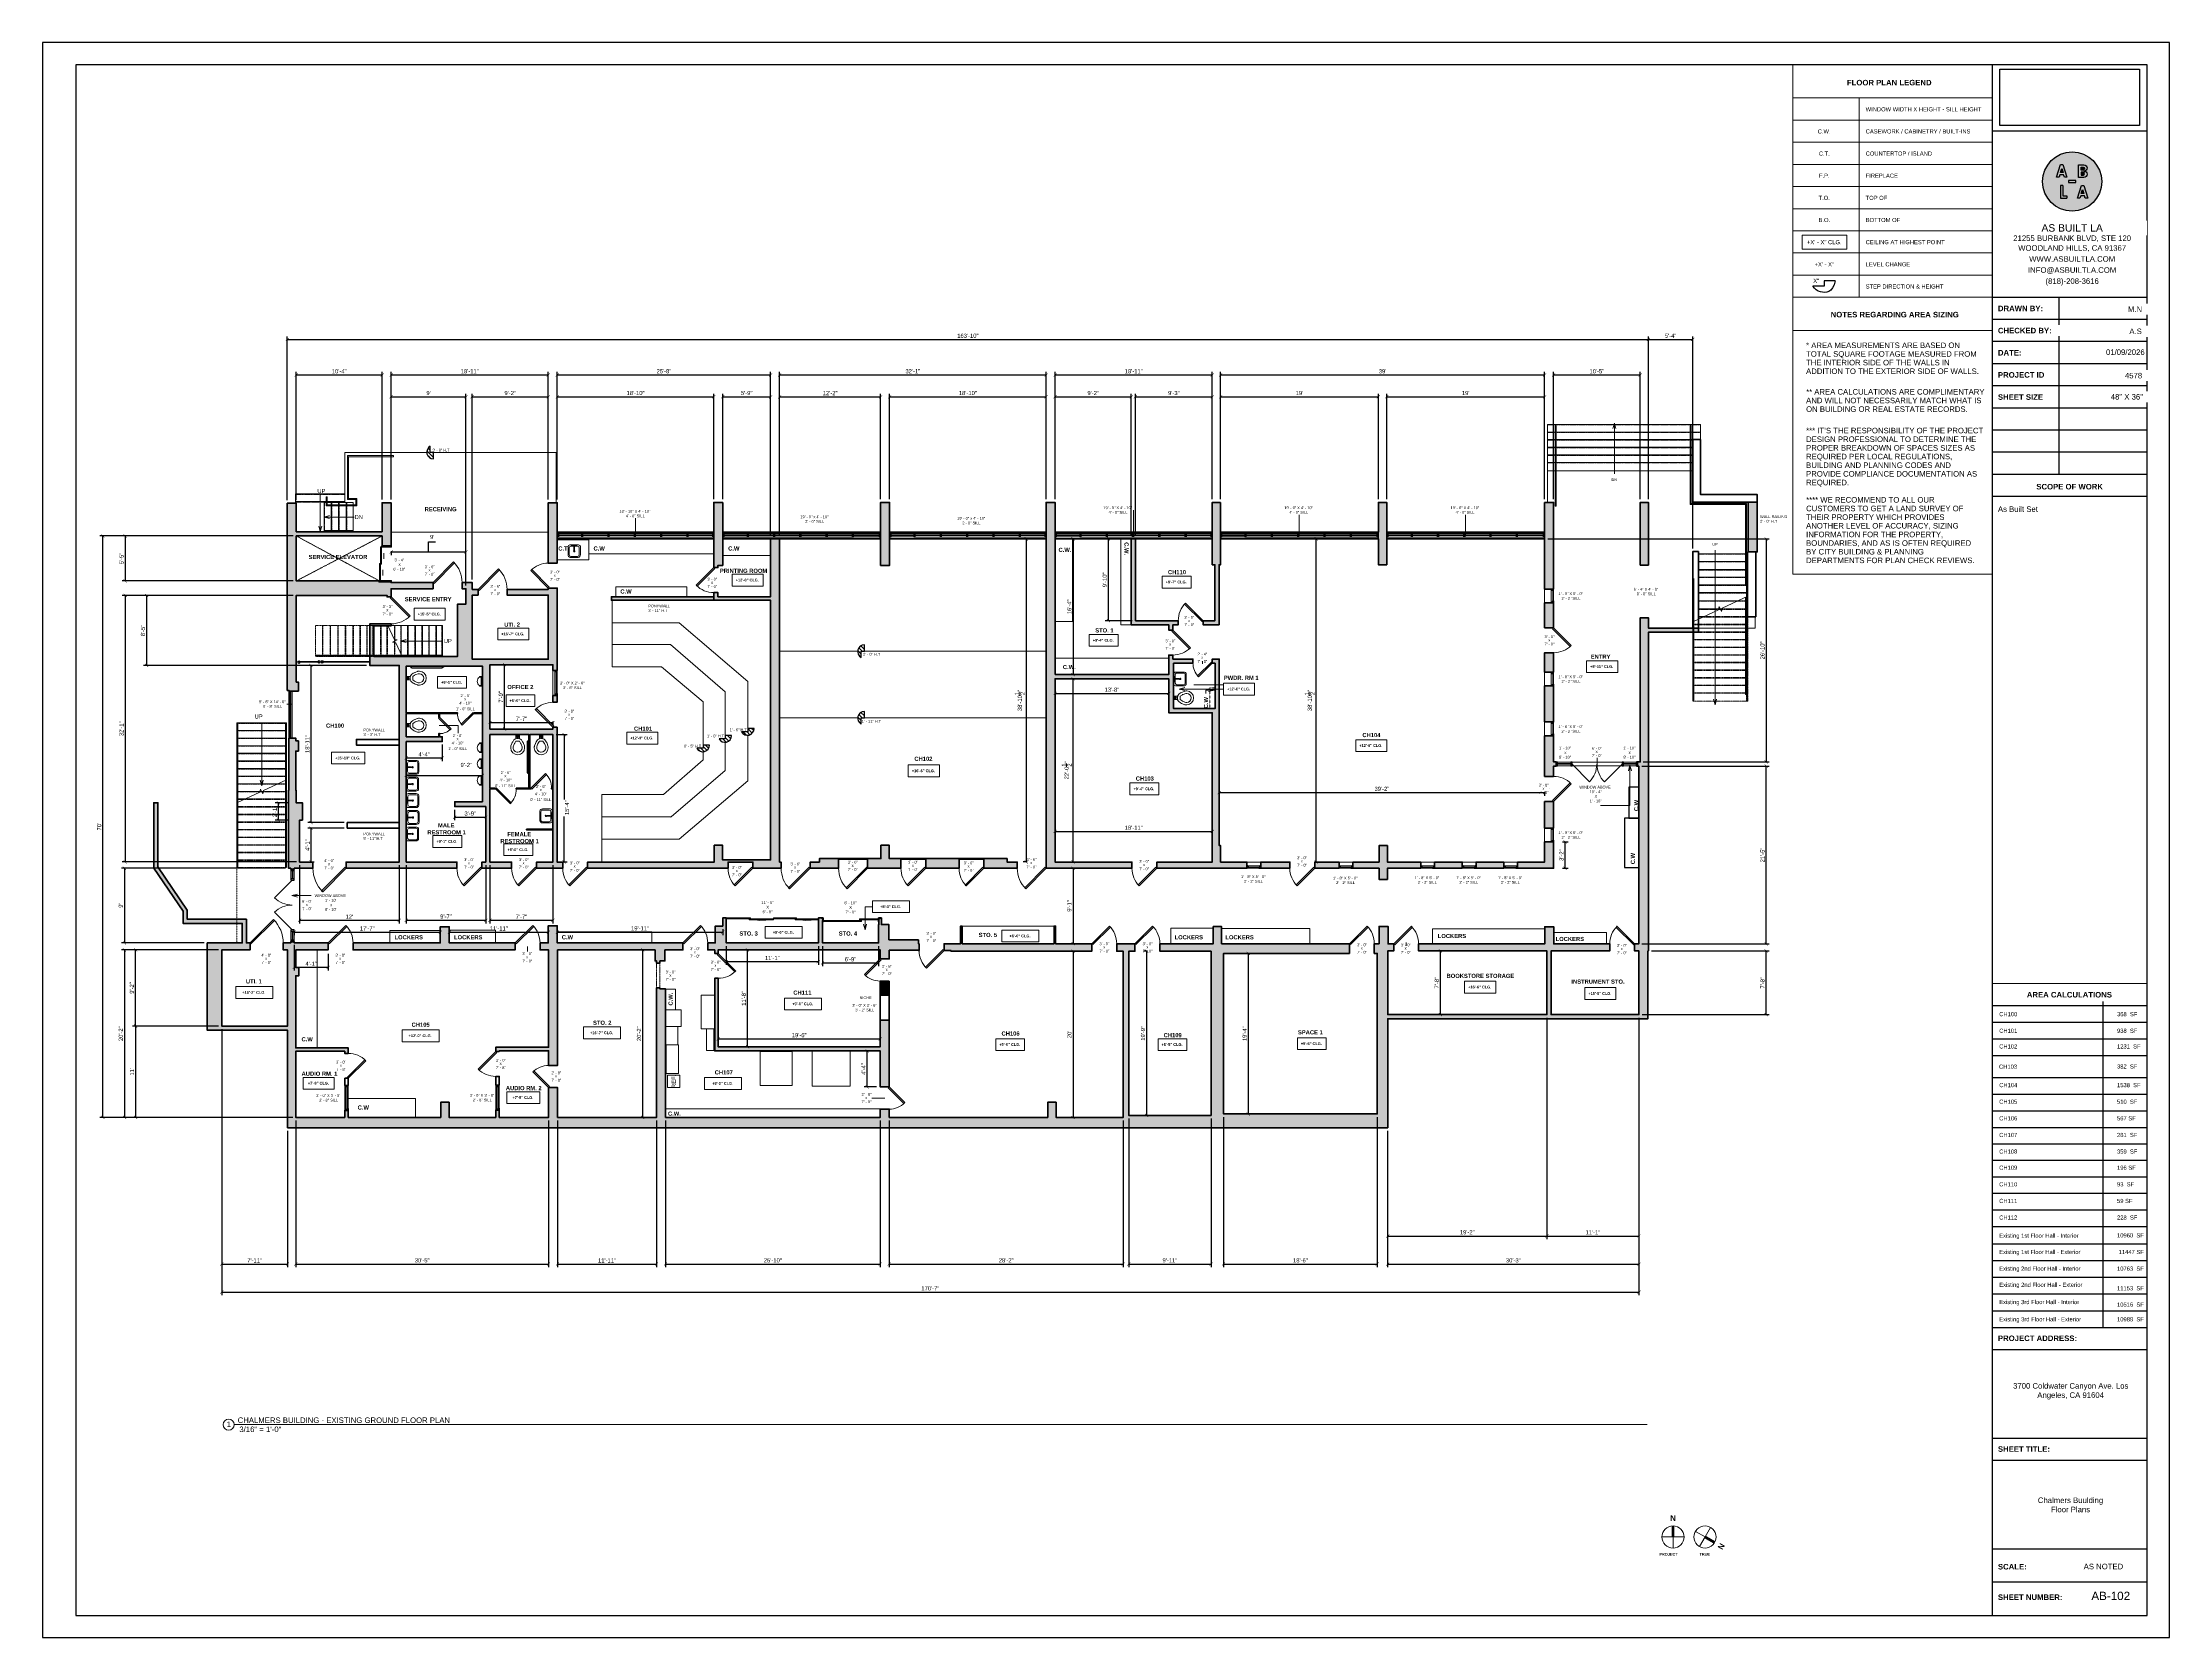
# Model space of a CAD drawing. Header units: inches. Extents: x -2078 to 109118, y -964 to 6385.
# Drawn here: x 17486 to 20558, y 2929 to 5233 of the extents above; entities that cross this region are included whole.
import ezdxf

# ---------------------------------------------------------------- set-up
doc = ezdxf.new("R2010")
doc.units = ezdxf.units.IN
doc.header["$MEASUREMENT"] = 0
doc.set_wipeout_variables(frame=1)
for name, pattern in [('Dash 1_8_', [0.25, 0.125, -0.125]), ('HIDDEN2', [0.1875, 0.125, -0.0625]), ('Overhead', [0.15625, 0.09375, -0.0625]), ('Overhead 1_16_', [0.101562, 0.0625, -0.039062])]:
    doc.linetypes.add(name, pattern=pattern)
for name, color, linetype, lineweight in [('A-ANNO', 2, 'Continuous', 5), ('A-ANNO-DIMS', 1, 'Continuous', 9), ('A-CASE', 4, 'Continuous', 9), ('A-COLS', 3, 'Continuous', 9), ('A-DETAIL-1', 4, 'Continuous', 40), ('A-DETAIL-2', 20, 'Continuous', 25), ('A-DETAIL-3', 40, 'Continuous', 15), ('A-DOOR', 1, 'Continuous', 18), ('A-DOOR-FRAM', 1, 'Continuous', 30), ('A-EQPT', 150, 'Continuous', 9), ('A-FIXT', 150, 'Continuous', 9), ('A-FLOR', 6, 'Continuous', 18), ('A-GENM', 13, 'Continuous', 9), ('A-GLAZ', 2, 'Continuous', 30), ('A-GLAZ-CURT', 52, 'Continuous', 9), ('A-GLAZ-CWMG', 51, 'Continuous', 9), ('A-HIDDEN', 2, 'HIDDEN2', 18), ('A-RAILING', 4, 'Continuous', 9), ('A-STRS', 4, 'Continuous', 9), ('A-STRS-MBND', 31, 'Overhead 1_16_', 9), ('A-WALL', 3, 'Continuous', 40), ('A-WINDOWS', 2, 'Continuous', 18), ('Q-CASE', 4, 'Continuous', 30), ('S-STRS-ANNO', 31, 'Continuous', 9), ('S-STRS-MBND', 31, 'Continuous', 9)]:
    doc.layers.add(name, color=color, linetype=linetype, lineweight=lineweight)
doc.layers.add('A-HATCH', color=9, linetype='Continuous')
doc.layers.add('A-TB', color=7, linetype='Continuous')
doc.styles.add('Arial', font='arial.ttf')
doc.styles.add('Arial_1', font='arial.ttf', dxfattribs={"height": 0.0625})
doc.styles.add('Arial_2', font='arial.ttf', dxfattribs={"height": 3})
doc.styles.add('Arial_3', font='arial.ttf', dxfattribs={"height": 0.125})
doc.styles.add('Arial_4', font='arial.ttf', dxfattribs={"height": 3})
doc.styles.add('Arial_5', font='arial.ttf', dxfattribs={"height": 0.09375})
doc.styles.add('Arial_B', font='arialbd.ttf', dxfattribs={"height": 4.5})
doc.styles.add('Arial_B_1', font='arialbd.ttf', dxfattribs={"height": 3})
doc.styles.add('Arial_B_2', font='arialbd.ttf', dxfattribs={"height": 0.125})
doc.styles.add('Arial_B_3', font='arialbd.ttf', dxfattribs={"height": 0.0625})
doc.styles.add('Jay Cad', font='arial.ttf', dxfattribs={"height": 0.125})
doc.styles.add('JC', font='arial.ttf', dxfattribs={"height": 0.125})
doc.dimstyles.new('Jay Cad - DIMS', dxfattribs={"dimtxt": 0.125, "dimasz": 0.09375, "dimexe": 0.09375, "dimexo": 0.09375, "dimgap": 0.046875, "dimtad": 1, "dimdec": 1, "dimzin": 0, "dimdsep": 46, "dimlunit": 4, "dimtxsty": 'Jay Cad', "dimblk": 'ARCHTICK', "dimcen": 0.09, "dimclrd": 1, "dimclre": 1, "dimclrt": 256, "dimadec": 0, "dimazin": 0, "dimtfac": 1, "dimtdec": 1, "dimtofl": 0, "dimtmove": 1, "dimatfit": 3, "dimfxl": 1, "dimtolj": 1, "dimtzin": 0, "dimarcsym": 0})
doc.dimstyles.new('JC-DIMS', dxfattribs={"dimtxt": 0.125, "dimasz": 0.09375, "dimexe": 0.09375, "dimexo": 0.09375, "dimgap": 0.046875, "dimtad": 1, "dimdec": 1, "dimzin": 0, "dimdsep": 46, "dimlunit": 4, "dimtxsty": 'JC', "dimblk": 'ARCHTICK', "dimcen": 0.09, "dimclrd": 1, "dimclre": 1, "dimclrt": 256, "dimadec": 0, "dimazin": 0, "dimtfac": 1, "dimtdec": 1, "dimtofl": 0, "dimtmove": 1, "dimatfit": 3, "dimfxl": 1, "dimtolj": 1, "dimtzin": 0, "dimarcsym": 0})
picture_1 = doc.add_image_def('image1.png', size_in_pixel=(151, 61))
pattern_1 = [(135, (18777.9238, 4058.6624), (-2.828427, -2.828427), [])]

# ---------------------------------------------------------------- blocks, each defined once
blk = doc.blocks.new('JC_DOOR_SINGLE PANEL - SINGLE DOOR-1529608-1st Floor Plan')
at = {"layer": 'A-DOOR', "lineweight": 30}
for p, q in [((-10.1, -32.8), (19.6, -3.1)), ((21, -4.5), (-8.7, -34.2)), ((19.6, -3.1), (21, -4.5)), ((-8.7, -34.2), (-10.1, -32.8))]:
    blk.add_line(p, q, dxfattribs=at)
at = {"layer": 'A-DOOR', "lineweight": 9}
blk.add_arc((21, -4.5), 42, 180, 225, dxfattribs=at)
blk = doc.blocks.new('JC_DOOR_SINGLE PANEL - SINGLE DOOR-1529609-1st Floor Plan')
at = {"layer": 'A-DOOR', "lineweight": 30}
for p, q in [((-10.1, -32.3), (19.6, -2.6)), ((21, -4), (-8.7, -33.7)), ((19.6, -2.6), (21, -4)), ((-8.7, -33.7), (-10.1, -32.3))]:
    blk.add_line(p, q, dxfattribs=at)
at = {"layer": 'A-DOOR', "lineweight": 9}
blk.add_arc((21, -4), 42, 180, 225, dxfattribs=at)
blk = doc.blocks.new('JC_DOOR_SINGLE PANEL - SINGLE DOOR-1525200-1st Floor Plan')
at = {"layer": 'A-DOOR', "lineweight": 30}
for p, q in [((-8.9, -30.5), (16.6, -5.1)), ((-7.5, -32), (-8.9, -30.5)), ((18, -6.5), (-7.5, -32)), ((16.6, -5.1), (18, -6.5))]:
    blk.add_line(p, q, dxfattribs=at)
at = {"layer": 'A-DOOR', "lineweight": 9}
blk.add_arc((18, -6.5), 36, 180, 225, dxfattribs=at)
blk = doc.blocks.new('JC_DOOR_SINGLE PANEL - SINGLE DOOR-1525210-1st Floor Plan')
at = {"layer": 'A-DOOR', "lineweight": 30}
for p, q in [((-9.5, -29.2), (18.1, -1.6)), ((-8.1, -30.6), (-9.5, -29.2)), ((19.5, -3), (-8.1, -30.6)), ((18.1, -1.6), (19.5, -3))]:
    blk.add_line(p, q, dxfattribs=at)
at = {"layer": 'A-DOOR', "lineweight": 9}
blk.add_arc((19.5, -3), 39, 180, 225, dxfattribs=at)
blk = doc.blocks.new('JC_DOOR_SINGLE PANEL - SINGLE DOOR-1530310-1st Floor Plan')
at = {"layer": 'A-DOOR', "lineweight": 30}
for p, q in [((-11.4, -37), (22.6, -3.1)), ((24, -4.5), (-9.9, -38.4)), ((22.6, -3.1), (24, -4.5)), ((-9.9, -38.4), (-11.4, -37))]:
    blk.add_line(p, q, dxfattribs=at)
at = {"layer": 'A-DOOR', "lineweight": 9}
blk.add_arc((24, -4.5), 48, 180, 225, dxfattribs=at)
blk = doc.blocks.new('JC_DOOR_SINGLE PANEL - SINGLE DOOR-1542003-1st Floor Plan')
at = {"layer": 'A-DOOR', "lineweight": 30}
for p, q in [((-11.4, -37.5), (22.6, -3.6)), ((24, -5), (-9.9, -38.9)), ((22.6, -3.6), (24, -5)), ((-9.9, -38.9), (-11.4, -37.5))]:
    blk.add_line(p, q, dxfattribs=at)
at = {"layer": 'A-DOOR', "lineweight": 9}
blk.add_arc((24, -5), 48, 180, 225, dxfattribs=at)
blk = doc.blocks.new('JC_DOOR_SINGLE PANEL - SINGLE DOOR-1525205-1st Floor Plan')
at = {"layer": 'A-DOOR', "lineweight": 30}
for p, q in [((-8.9, -29), (16.6, -3.6)), ((-7.5, -30.5), (-8.9, -29)), ((18, -5), (-7.5, -30.5)), ((16.6, -3.6), (18, -5))]:
    blk.add_line(p, q, dxfattribs=at)
at = {"layer": 'A-DOOR', "lineweight": 9}
blk.add_arc((18, -5), 36, 180, 225, dxfattribs=at)
blk = doc.blocks.new('JC_DOOR_SINGLE PANEL - SINGLE DOOR-1525193-1st Floor Plan')
at = {"layer": 'A-DOOR', "lineweight": 30}
for p, q in [((-8.9, -28.5), (16.6, -3.1)), ((-7.5, -30), (-8.9, -28.5)), ((18, -4.5), (-7.5, -30)), ((16.6, -3.1), (18, -4.5))]:
    blk.add_line(p, q, dxfattribs=at)
at = {"layer": 'A-DOOR', "lineweight": 9}
blk.add_arc((18, -4.5), 36, 180, 225, dxfattribs=at)
blk = doc.blocks.new('JC_DOOR_SINGLE PANEL - SINGLE DOOR-1542654-1st Floor Plan')
at = {"layer": 'A-DOOR', "lineweight": 30}
for p, q in [((-10.1, -35.3), (19.6, -5.6)), ((21, -7), (-8.7, -36.7)), ((19.6, -5.6), (21, -7)), ((-8.7, -36.7), (-10.1, -35.3))]:
    blk.add_line(p, q, dxfattribs=at)
at = {"layer": 'A-DOOR', "lineweight": 9}
blk.add_arc((21, -7), 42, 180, 225, dxfattribs=at)
blk = doc.blocks.new('JC_DOOR_SINGLE PANEL - SINGLE DOOR-1525207-1st Floor Plan')
at = {"layer": 'A-DOOR', "lineweight": 30}
for p, q in [((-8.9, -31), (16.6, -5.6)), ((18, -7), (-7.5, -32.5)), ((16.6, -5.6), (18, -7)), ((-7.5, -32.5), (-8.9, -31))]:
    blk.add_line(p, q, dxfattribs=at)
at = {"layer": 'A-DOOR', "lineweight": 9}
blk.add_arc((18, -7), 36, 180, 225, dxfattribs=at)
blk = doc.blocks.new('JC_FIXED WINDOW - MUNTIN - FIXED WINDOW-1543585-1st Floor Plan')
at = {"layer": 'A-GLAZ'}
for p, q in [((-10, 4.5), (-10, -4.5)), ((-7.25, 4.5), (-10, 4.5)), ((-10, 1), (-8.75, 1)), ((-9.5, 4.5), (-9.5, 2.75)), ((-9.5, 2.75), (-8.75, 2.75)), ((-7.25, 2.75), (-8.75, 2.75)), ((-8.75, 2.75), (-8.75, 1)), ((-7.25, 4.5), (-7.25, 2.75)), ((7.25, 4.5), (10, 4.5)), ((7.25, 4.5), (7.25, 2.75)), ((7.25, 2.75), (9.5, 2.75)), ((8.75, 2.75), (8.75, 1)), ((8.75, 1), (10, 1)), ((9.5, 4.5), (9.5, 2.75)), ((10, 4.5), (10, -4.5))]:
    blk.add_line(p, q, dxfattribs=at)
at = {"layer": 'A-GLAZ', "lineweight": 9}
for p, q in [((8.75, 1), (-8.75, 1)), ((7.25, 4.5), (-7.25, 4.5))]:
    blk.add_line(p, q, dxfattribs=at)
at = {"layer": 'A-GLAZ', "lineweight": 40}
blk.add_line((-7.25, 3.625), (7.25, 3.625), dxfattribs=at)
at = {"layer": 'A-WINDOWS'}
for p, q in [((10, 4.5), (-10, 4.5)), ((-10, -4.5), (10, -4.5))]:
    blk.add_line(p, q, dxfattribs=at)
blk = doc.blocks.new('JC_FIXED WINDOW - MUNTIN - FIXED WINDOW-1543750-1st Floor Plan')
at = {"layer": 'A-GLAZ'}
for p, q in [((-10, 6.5), (-10, -6.5)), ((-7.25, 6.5), (-10, 6.5)), ((-10, 3), (-8.75, 3)), ((-9.5, 6.5), (-9.5, 4.75)), ((-9.5, 4.75), (-8.75, 4.75)), ((-7.25, 4.75), (-8.75, 4.75)), ((-8.75, 4.75), (-8.75, 3)), ((-7.25, 6.5), (-7.25, 4.75)), ((7.25, 6.5), (10, 6.5)), ((7.25, 6.5), (7.25, 4.75)), ((7.25, 4.75), (9.5, 4.75)), ((8.75, 4.75), (8.75, 3)), ((8.75, 3), (10, 3)), ((9.5, 6.5), (9.5, 4.75)), ((10, 6.5), (10, -6.5))]:
    blk.add_line(p, q, dxfattribs=at)
at = {"layer": 'A-GLAZ', "lineweight": 9}
for p, q in [((8.75, 3), (-8.75, 3)), ((7.25, 6.5), (-7.25, 6.5))]:
    blk.add_line(p, q, dxfattribs=at)
at = {"layer": 'A-GLAZ', "lineweight": 40}
blk.add_line((-7.25, 5.625), (7.25, 5.625), dxfattribs=at)
at = {"layer": 'A-WINDOWS'}
for p, q in [((10, 6.5), (-10, 6.5)), ((-10, -6.5), (10, -6.5))]:
    blk.add_line(p, q, dxfattribs=at)
blk = doc.blocks.new('JC_DOOR_SINGLE PANEL - SINGLE DOOR-1525211-1st Floor Plan')
at = {"layer": 'A-DOOR', "lineweight": 30}
for p, q in [((-7.5, 28.5), (-8.9, 27)), ((-8.9, 27), (16.6, 1.6)), ((18, 3), (-7.5, 28.5)), ((16.6, 1.6), (18, 3))]:
    blk.add_line(p, q, dxfattribs=at)
at = {"layer": 'A-DOOR', "lineweight": 9}
blk.add_arc((18, 3), 36, 135, 180, dxfattribs=at)
blk = doc.blocks.new('JC_DOOR_SINGLE PANEL - SINGLE DOOR-1525208-1st Floor Plan')
at = {"layer": 'A-DOOR', "lineweight": 30}
for p, q in [((-8.9, -27), (16.6, -1.6)), ((-7.5, -28.5), (-8.9, -27)), ((18, -3), (-7.5, -28.5)), ((16.6, -1.6), (18, -3))]:
    blk.add_line(p, q, dxfattribs=at)
at = {"layer": 'A-DOOR', "lineweight": 9}
blk.add_arc((18, -3), 36, 180, 225, dxfattribs=at)
blk = doc.blocks.new('JC_FIXED WINDOW - MUNTIN - FIXED WINDOW-1550790-1st Floor Plan')
at = {"layer": 'A-GLAZ'}
for p, q in [((-18, 3), (-18, -3)), ((-15.25, 3), (-18, 3)), ((-17.5, 3), (-17.5, 1.25)), ((-17.5, 1.25), (-16.75, 1.25)), ((-15.25, 1.25), (-16.75, 1.25)), ((-16.75, 1.25), (-16.75, -0.5)), ((-15.25, 3), (-15.25, 1.25)), ((15.25, 3), (18, 3)), ((15.25, 3), (15.25, 1.25)), ((15.25, 1.25), (17.5, 1.25)), ((16.75, 1.25), (16.75, -0.5)), ((17.5, 3), (17.5, 1.25)), ((18, 3), (18, -3)), ((-18, -0.5), (-16.75, -0.5)), ((16.75, -0.5), (18, -0.5))]:
    blk.add_line(p, q, dxfattribs=at)
at = {"layer": 'A-GLAZ', "lineweight": 9}
for p, q in [((15.25, 3), (-15.25, 3)), ((16.75, -0.5), (-16.75, -0.5))]:
    blk.add_line(p, q, dxfattribs=at)
at = {"layer": 'A-GLAZ', "lineweight": 40}
blk.add_line((-15.25, 2.125), (15.25, 2.125), dxfattribs=at)
at = {"layer": 'A-WINDOWS'}
for p, q in [((18, 3), (-18, 3)), ((-18, -3), (18, -3))]:
    blk.add_line(p, q, dxfattribs=at)
blk = doc.blocks.new('JC_DOOR_SINGLE PANEL - SINGLE DOOR-1551130-1st Floor Plan')
at = {"layer": 'A-DOOR', "lineweight": 30}
for p, q in [((-7.2, -21.4), (12.6, -1.6)), ((-5.8, -22.8), (-7.2, -21.4)), ((14, -3), (-5.8, -22.8)), ((12.6, -1.6), (14, -3))]:
    blk.add_line(p, q, dxfattribs=at)
at = {"layer": 'A-DOOR', "lineweight": 9}
blk.add_arc((14, -3), 28, 180, 225, dxfattribs=at)
blk = doc.blocks.new('JC_DOOR_SINGLE PANEL - SINGLE DOOR-1525219-1st Floor Plan')
at = {"layer": 'A-DOOR', "lineweight": 30}
for p, q in [((-7.5, 30.5), (-8.9, 29)), ((-8.9, 29), (16.6, 3.6)), ((18, 5), (-7.5, 30.5)), ((16.6, 3.6), (18, 5))]:
    blk.add_line(p, q, dxfattribs=at)
at = {"layer": 'A-DOOR', "lineweight": 9}
blk.add_arc((18, 5), 36, 135, 180, dxfattribs=at)
blk = doc.blocks.new('JC_DOOR_SINGLE PANEL - SINGLE DOOR-1722532-1st Floor Plan')
at = {"layer": 'A-DOOR', "lineweight": 30}
for p, q in [((-8.9, -29.5), (16.6, -4.1)), ((-7.5, -31), (-8.9, -29.5)), ((18, -5.5), (-7.5, -31)), ((16.6, -4.1), (18, -5.5))]:
    blk.add_line(p, q, dxfattribs=at)
at = {"layer": 'A-DOOR', "lineweight": 9}
blk.add_arc((18, -5.5), 36, 180, 225, dxfattribs=at)
blk = doc.blocks.new('JC_DOOR_SINGLE PANEL - SINGLE DOOR-1551694-1st Floor Plan')
at = {"layer": 'A-DOOR', "lineweight": 30}
for p, q in [((-6.6, 29.1), (-8, 27.7)), ((-8, 27.7), (14.6, 5.1)), ((16, 6.5), (-6.6, 29.1)), ((14.6, 5.1), (16, 6.5))]:
    blk.add_line(p, q, dxfattribs=at)
at = {"layer": 'A-DOOR', "lineweight": 9}
blk.add_arc((16, 6.5), 32, 135, 180, dxfattribs=at)
blk = doc.blocks.new('JC_DOOR_SINGLE PANEL - SINGLE DOOR-1552178-1st Floor Plan')
at = {"layer": 'A-DOOR', "lineweight": 30}
for p, q in [((-8, -27.7), (14.6, -5.1)), ((-6.6, -29.1), (-8, -27.7)), ((16, -6.5), (-6.6, -29.1)), ((14.6, -5.1), (16, -6.5))]:
    blk.add_line(p, q, dxfattribs=at)
at = {"layer": 'A-DOOR', "lineweight": 9}
blk.add_arc((16, -6.5), 32, 180, 225, dxfattribs=at)
blk = doc.blocks.new('JC_DOOR_SINGLE PANEL - SINGLE DOOR-1525202-1st Floor Plan')
at = {"layer": 'A-DOOR', "lineweight": 30}
for p, q in [((-8.9, -26.5), (16.6, -1.1)), ((-7.5, -28), (-8.9, -26.5)), ((18, -2.5), (-7.5, -28)), ((16.6, -1.1), (18, -2.5))]:
    blk.add_line(p, q, dxfattribs=at)
at = {"layer": 'A-DOOR', "lineweight": 9}
blk.add_arc((18, -2.5), 36, 180, 225, dxfattribs=at)
blk = doc.blocks.new('JC_OPENING DOOR - 3_ X 7_-1726620-1st Floor Plan')
at = {"linetype": 'Overhead'}
for p, q in [((17.7, 2.5), (-18.3, 2.5)), ((-18.3, -2.5), (17.7, -2.5))]:
    blk.add_line(p, q, dxfattribs=at)
for p, q in [((-18.3, 2.5), (-18.3, -2.5)), ((17.7, -2.5), (17.7, 2.5))]:
    blk.add_line(p, q)
blk = doc.blocks.new('Door-Curtain-Wall-Double-Storefront - Door-Curtain-Wall-Double-Storefront-1541908-1st Floor Plan')
at = {"layer": 'A-DOOR', "lineweight": 9}
for p, q in [((-36, -0.5), (-10.5, -26)), ((36, -0.5), (10.5, -26))]:
    blk.add_line(p, q, dxfattribs=at)
for centre, start, end in [((-36, -0.5), 315, 360), ((36, -0.5), 180, 225)]:
    blk.add_arc(centre, 36, start, end, dxfattribs=at)
blk = doc.blocks.new('System Panel - Glazed-1726769-1st Floor Plan')
at = {"layer": 'A-GLAZ-CURT', "lineweight": 18}
for p, q in [((6, 0.5), (-6, 0.5)), ((-6, 0.5), (-6, -0.5)), ((6, -0.5), (6, 0.5)), ((-6, -0.5), (6, -0.5))]:
    blk.add_line(p, q, dxfattribs=at)
blk = doc.blocks.new('System Panel - Glazed-1541913-1st Floor Plan')
at = {"layer": 'A-GLAZ-CURT', "lineweight": 18}
for p, q in [((6.5, 0.5), (-6.5, 0.5)), ((-6.5, 0.5), (-6.5, -0.5)), ((6.5, -0.5), (6.5, 0.5)), ((-6.5, -0.5), (6.5, -0.5))]:
    blk.add_line(p, q, dxfattribs=at)
blk = doc.blocks.new('Rectangular Mullion - 2_5_ x 5_ rectangular-1541103-1st Floor Plan')
at = {"layer": 'A-GLAZ-CWMG', "lineweight": 30}
for p, q in [((-1, 2.5), (1, 2.5)), ((-1, -2.5), (-1, 2.5)), ((1, 2.5), (1, -2.5)), ((1, -2.5), (-1, -2.5))]:
    blk.add_line(p, q, dxfattribs=at)
blk = doc.blocks.new('Rectangular Mullion - 2_5_ x 5_ rectangular-1541110-1st Floor Plan')
at = {"layer": 'A-GLAZ-CWMG', "lineweight": 30}
for p, q in [((0, 2.5), (-2, 2.5)), ((-2, 2.5), (-2, -2.5)), ((0, -2.5), (0, 2.5)), ((-2, -2.5), (0, -2.5))]:
    blk.add_line(p, q, dxfattribs=at)
blk = doc.blocks.new('Rectangular Mullion - 2_5_ x 5_ rectangular-1726764-1st Floor Plan')
at = {"layer": 'A-GLAZ-CWMG'}
for p, q in [((-934.5, -34), (-934.5, -22)), ((-929.5, -22), (-929.5, -34))]:
    blk.add_line(p, q, dxfattribs=at)
blk = doc.blocks.new('Rectangular Mullion - 2_5_ x 5_ rectangular-1541903-1st Floor Plan')
at = {"layer": 'A-GLAZ-CWMG'}
for p, q in [((-934.5, -123), (-934.5, -110)), ((-929.5, -110), (-929.5, -123))]:
    blk.add_line(p, q, dxfattribs=at)
blk = doc.blocks.new('Rectangular Mullion - 2_5_ x 5_ rectangular-1541113-1st Floor Plan')
at = {"layer": 'A-GLAZ-CWMG', "lineweight": 30}
for p, q in [((-2, 2.5), (0, 2.5)), ((-2, -2.5), (-2, 2.5)), ((0, 2.5), (0, -2.5)), ((0, -2.5), (-2, -2.5))]:
    blk.add_line(p, q, dxfattribs=at)
blk = doc.blocks.new('JC_DOOR_SINGLE PANEL - SINGLE DOOR-1725626-1st Floor Plan')
at = {"layer": 'A-DOOR', "lineweight": 30}
for p, q in [((-7.5, 32), (-8.9, 30.5)), ((18, 6.5), (-7.5, 32)), ((-8.9, 30.5), (16.6, 5.1)), ((16.6, 5.1), (18, 6.5))]:
    blk.add_line(p, q, dxfattribs=at)
at = {"layer": 'A-DOOR', "lineweight": 9}
blk.add_arc((18, 6.5), 36, 135, 180, dxfattribs=at)
blk = doc.blocks.new('Door-Curtain-Wall-Double-Storefront - Door-Curtain-Wall-Double-Storefront-1547285-1st Floor Plan')
at = {"layer": 'A-DOOR', "lineweight": 9}
for p, q in [((-36, -0.5), (-10.9, -25.6)), ((36, -0.5), (10.5, -26))]:
    blk.add_line(p, q, dxfattribs=at)
for centre, radius, start, end in [((-36, -0.5), 35.5, 315, 0), ((36, -0.5), 36, 180, 225)]:
    blk.add_arc(centre, radius, start, end, dxfattribs=at)
blk = doc.blocks.new('System Panel - Glazed-1547205-1st Floor Plan')
at = {"layer": 'A-GLAZ-CURT'}
blk.add_hatch(color=250, dxfattribs=at).paths.add_polyline_path([(9.5, -0.5), (9.5, 0.5), (-9.5, 0.5), (-9.5, -0.5)])
at = {"layer": 'A-GLAZ-CURT', "lineweight": 18}
for p, q in [((9.5, 0.5), (-9.5, 0.5)), ((-9.5, 0.5), (-9.5, -0.5)), ((9.5, -0.5), (9.5, 0.5)), ((-9.5, -0.5), (9.5, -0.5))]:
    blk.add_line(p, q, dxfattribs=at)
blk = doc.blocks.new('Rectangular Mullion - 2_5_ x 5_ rectangular-1547088-1st Floor Plan')
at = {"layer": 'A-GLAZ-CWMG'}
for p, q in [((896.3, 134.3), (915.3, 134.3)), ((915.3, 129.3), (896.3, 129.3))]:
    blk.add_line(p, q, dxfattribs=at)
blk = doc.blocks.new('Rectangular Mullion - 2_5_ x 5_ rectangular-1547282-1st Floor Plan')
at = {"layer": 'A-GLAZ-CWMG'}
for p, q in [((989.3, 134.3), (917.3, 134.3)), ((989.3, 129.3), (917.3, 129.3))]:
    blk.add_line(p, q, dxfattribs=at)
blk = doc.blocks.new('Rectangular Mullion - 2_5_ x 5_ rectangular-1547208-1st Floor Plan')
at = {"layer": 'A-GLAZ-CWMG'}
blk.add_hatch(color=250, dxfattribs=at).paths.add_polyline_path([(0, 2.5), (0, -2.5), (-2, -2.5), (-2, 2.5)])
at = {"layer": 'A-GLAZ-CWMG', "lineweight": 30}
for p, q in [((-2, 2.5), (0, 2.5)), ((-2, -2.5), (-2, 2.5)), ((0, 2.5), (0, -2.5)), ((0, -2.5), (-2, -2.5))]:
    blk.add_line(p, q, dxfattribs=at)
blk = doc.blocks.new('Rectangular Mullion - 2_5_ x 5_ rectangular-1547209-1st Floor Plan')
at = {"layer": 'A-GLAZ-CWMG'}
blk.add_hatch(color=250, dxfattribs=at).paths.add_polyline_path([(-2, 2.5), (-2, -2.5), (0, -2.5), (0, 2.5)])
at = {"layer": 'A-GLAZ-CWMG', "lineweight": 30}
for p, q in [((0, 2.5), (-2, 2.5)), ((-2, 2.5), (-2, -2.5)), ((0, -2.5), (0, 2.5)), ((-2, -2.5), (0, -2.5))]:
    blk.add_line(p, q, dxfattribs=at)
blk = doc.blocks.new('Rectangular Mullion - 2_5_ x 5_ rectangular-1547201-1st Floor Plan')
at = {"layer": 'A-GLAZ-CWMG'}
blk.add_hatch(color=250, dxfattribs=at).paths.add_polyline_path([(1, 2.5), (1, -2.5), (-1, -2.5), (-1, 2.5)])
at = {"layer": 'A-GLAZ-CWMG', "lineweight": 30}
for p, q in [((-1, 2.5), (1, 2.5)), ((-1, -2.5), (-1, 2.5)), ((1, 2.5), (1, -2.5)), ((1, -2.5), (-1, -2.5))]:
    blk.add_line(p, q, dxfattribs=at)
blk = doc.blocks.new('Railing - Railing-1587553-1st Floor Plan')
at = {"layer": 'A-RAILING', "linetype": 'Overhead 1_16_'}
for p, q in [((-1011, 75.7), (-1011, -17.7)), ((-1011, 75.7), (-1011, -17.7)), ((-1011, 75.7), (-1011, -17.7)), ((-1011, 75.7), (-1011, -17.7)), ((-1011, 75.7), (-1011, -17.7)), ((-1010, 76.2), (-1010, -17.7)), ((-1010, 76.2), (-1010, -17.7)), ((-1010, 76.2), (-1010, -17.7)), ((-1010, 76.2), (-1010, -17.7)), ((-1010, 76.2), (-1010, -17.7)), ((-1010, -17.7), (-1011, -17.7)), ((-1010, -17.7), (-1011, -17.7)), ((-1010, -17.7), (-1011, -17.7)), ((-1010, -17.7), (-1011, -17.7)), ((-1010, -17.7), (-1011, -17.7))]:
    blk.add_line(p, q, dxfattribs=at)
blk = doc.blocks.new('Railing - Railing-1587557-1st Floor Plan')
at = {"layer": 'A-RAILING', "linetype": 'Overhead 1_16_'}
for p, q in [((-941, 108.3), (-941, -17.7)), ((-941, 108.3), (-941, -17.7)), ((-941, 108.3), (-941, -17.7)), ((-941, 108.3), (-941, -17.7)), ((-941, 108.3), (-941, -17.7)), ((-940, 108.8), (-940, -17.7)), ((-940, 108.8), (-940, -17.7)), ((-940, 108.8), (-940, -17.7)), ((-940, 108.8), (-940, -17.7)), ((-940, 108.8), (-940, -17.7)), ((-940, -17.7), (-941, -17.7)), ((-940, -17.7), (-941, -17.7)), ((-940, -17.7), (-941, -17.7)), ((-940, -17.7), (-941, -17.7)), ((-940, -17.7), (-941, -17.7))]:
    blk.add_line(p, q, dxfattribs=at)
blk = doc.blocks.new('Top Rail Type - Top Rail_Internal_-1587563-1st Floor Plan')
at = {"layer": 'A-RAILING'}
for p, q in [((-1011.3, 191.3), (-1011.3, 145.5)), ((-1009.8, 145.5), (-1009.8, 191.3)), ((-1010.4, 146.8), (-1010.6, 146.8))]:
    blk.add_line(p, q, dxfattribs=at)
at = {"layer": 'A-RAILING', "flags": 128}
blk.add_lwpolyline([(-1010.6, 191.3), (-1010.5, 191.3), (-1010.4, 191.3)], dxfattribs=at)
blk = doc.blocks.new('Top Rail Type - Top Rail_Internal_-V1-1st Floor Plan')
at = {"layer": 'A-RAILING'}
for p, q in [((-1009.8, 191.3), (-1011.3, 191.3)), ((-1011.3, 191.3), (-1011.3, 75.6)), ((-1009.8, 191.3), (-1009.8, 76.3)), ((-1011.3, 75.6), (-1009.8, 76.3))]:
    blk.add_line(p, q, dxfattribs=at)
at = {"layer": 'A-RAILING', "linetype": 'Overhead 1_16_'}
for p, q in [((-1011.3, 75.6), (-1011.3, -17.7)), ((-1009.8, 76.3), (-1009.8, -17.7)), ((-1009.8, -17.7), (-1011.3, -17.7))]:
    blk.add_line(p, q, dxfattribs=at)
blk = doc.blocks.new('Top Rail Type - Top Rail_Internal_-1587574-1st Floor Plan')
at = {"layer": 'A-RAILING'}
for p, q in [((-941.3, 191.3), (-941.3, 145.5)), ((-939.8, 145.5), (-939.8, 191.3)), ((-940.4, 146.8), (-940.6, 146.8))]:
    blk.add_line(p, q, dxfattribs=at)
at = {"layer": 'A-RAILING', "flags": 128}
blk.add_lwpolyline([(-940.6, 191.3), (-940.5, 191.3), (-940.4, 191.3)], dxfattribs=at)
blk = doc.blocks.new('Top Rail Type - Top Rail_Internal_-V2-1st Floor Plan')
at = {"layer": 'A-RAILING'}
for p, q in [((-939.8, 191.3), (-941.3, 191.3)), ((-941.3, 191.3), (-941.3, 108.2)), ((-939.8, 191.3), (-939.8, 108.9)), ((-941.3, 108.2), (-939.8, 108.9))]:
    blk.add_line(p, q, dxfattribs=at)
at = {"layer": 'A-RAILING', "linetype": 'Overhead 1_16_'}
for p, q in [((-941.3, 108.2), (-941.3, -17.7)), ((-939.8, 108.9), (-939.8, -17.7)), ((-939.8, -17.7), (-941.3, -17.7))]:
    blk.add_line(p, q, dxfattribs=at)
blk = doc.blocks.new('Top Rail Type - Top Rail_Internal_-1588698-1st Floor Plan')
at = {"layer": 'A-RAILING'}
for p, q in [((892.5, 622.4), (892.5, 555.1)), ((894, 555.1), (894, 622.4)), ((892.5, 555.1), (892.5, 504.4)), ((894, 504.4), (894, 555.1)), ((893.1, 504.4), (893.3, 504.4))]:
    blk.add_line(p, q, dxfattribs=at)
at = {"layer": 'A-RAILING', "flags": 128}
blk.add_lwpolyline([(893.2, 622.4), (893.2, 622.4), (893.3, 622.4)], dxfattribs=at)
at = {"layer": 'A-RAILING'}
blk.add_open_spline([(893.2, 555.4), (893.2, 555.4), (893.2, 555.4), (893.3, 555.4), (893.3, 555.4)], degree=3, dxfattribs=at)
blk = doc.blocks.new('Top Rail Type - Top Rail_Internal_-V3-1st Floor Plan')
at = {"layer": 'A-RAILING'}
for p, q in [((894, 622.4), (892.5, 622.4)), ((892.5, 622.4), (892.5, 555.4)), ((894, 622.4), (894, 555.4)), ((892.5, 555.4), (892.5, 504.4)), ((894, 555.4), (894, 504.4)), ((894, 504.4), (892.5, 504.4))]:
    blk.add_line(p, q, dxfattribs=at)
blk = doc.blocks.new('Top Rail Type - Top Rail_Internal_-1588709-1st Floor Plan')
at = {"layer": 'A-RAILING'}
for p, q in [((1087.5, 622.4), (1087.5, 555.1)), ((1089, 555.1), (1089, 622.4)), ((1087.5, 555.1), (1087.5, 506.6)), ((1089, 508.1), (1089, 555.1)), ((1087.5, 506.6), (1167.5, 506.6)), ((1169, 508.1), (1089, 508.1)), ((1167.5, 506.6), (1167.5, 390.4)), ((1169, 390.4), (1169, 508.1)), ((1167.5, 372.6), (1167.5, 232.4)), ((1169, 232.4), (1169, 373.3)), ((1168.1, 232.4), (1168.3, 232.4))]:
    blk.add_line(p, q, dxfattribs=at)
at = {"layer": 'A-RAILING', "flags": 128}
blk.add_lwpolyline([(1088.1, 622.4), (1088.2, 622.4), (1088.3, 622.4)], dxfattribs=at)
at = {"layer": 'A-RAILING'}
blk.add_open_spline([(1088.1, 555.4), (1088.2, 555.4), (1088.2, 555.4), (1088.3, 555.4), (1088.3, 555.4)], degree=3, dxfattribs=at)
for points in [[(1088.1, 507.3), (1088.1, 507.3), (1088.2, 507.3), (1088.2, 507.4), (1088.3, 507.4), (1088.3, 507.4), (1088.3, 507.4)], [(1168.1, 507.3), (1168.1, 507.3), (1168.2, 507.3), (1168.2, 507.4), (1168.3, 507.4), (1168.3, 507.4), (1168.3, 507.4)]]:
    blk.add_open_spline(points, degree=3, knots=[0.46086968, 0.46086968, 0.46086968, 0.46086968, 0.47916667, 0.5, 0.52083333, 0.53913032, 0.53913032, 0.53913032, 0.53913032], dxfattribs=at)
blk = doc.blocks.new('Top Rail Type - Top Rail_Internal_-V4-1st Floor Plan')
at = {"layer": 'A-RAILING'}
for p, q in [((1089, 622.4), (1087.5, 622.4)), ((1087.5, 622.4), (1087.5, 555.4)), ((1089, 622.4), (1089, 555.4)), ((1087.5, 555.4), (1087.5, 506.6)), ((1089, 555.4), (1089, 508.1)), ((1087.5, 506.6), (1167.5, 506.6)), ((1089, 508.1), (1169, 508.1)), ((1167.5, 506.6), (1167.5, 390.4)), ((1169, 508.1), (1169, 390.4)), ((1167.5, 372.6), (1167.5, 232.4)), ((1169, 373.3), (1169, 232.4)), ((1169, 232.4), (1167.5, 232.4))]:
    blk.add_line(p, q, dxfattribs=at)
blk = doc.blocks.new('Railing - Railing-1588766-1st Floor Plan')
at = {"layer": 'A-RAILING', "linetype": 'Overhead 1_16_'}
for p, q in [((1092, 337.4), (1092, 222.7)), ((1092, 337.4), (1092, 222.7)), ((1092, 337.4), (1092, 222.7)), ((1092, 337.4), (1092, 222.7)), ((1092, 337.4), (1092, 222.7)), ((1093, 337.9), (1093, 222.7)), ((1093, 337.9), (1093, 222.7)), ((1093, 337.9), (1093, 222.7)), ((1093, 337.9), (1093, 222.7)), ((1093, 337.9), (1093, 222.7)), ((1093, 222.7), (1092, 222.7)), ((1093, 222.7), (1092, 222.7)), ((1093, 222.7), (1092, 222.7)), ((1093, 222.7), (1092, 222.7)), ((1093, 222.7), (1092, 222.7))]:
    blk.add_line(p, q, dxfattribs=at)
blk = doc.blocks.new('Railing - Railing-1588770-1st Floor Plan')
at = {"layer": 'A-RAILING', "linetype": 'Overhead 1_16_'}
for p, q in [((1169.5, 373.5), (1169.5, 222.7)), ((1169.5, 373.5), (1169.5, 222.7)), ((1169.5, 373.5), (1169.5, 222.7)), ((1169.5, 373.5), (1169.5, 222.7)), ((1169.5, 373.5), (1169.5, 222.7)), ((1170.5, 374), (1170.5, 222.7)), ((1170.5, 374), (1170.5, 222.7)), ((1170.5, 374), (1170.5, 222.7)), ((1170.5, 374), (1170.5, 222.7)), ((1170.5, 374), (1170.5, 222.7)), ((1170.5, 222.7), (1169.5, 222.7)), ((1170.5, 222.7), (1169.5, 222.7)), ((1170.5, 222.7), (1169.5, 222.7)), ((1170.5, 222.7), (1169.5, 222.7)), ((1170.5, 222.7), (1169.5, 222.7))]:
    blk.add_line(p, q, dxfattribs=at)
blk = doc.blocks.new('Top Rail Type - Top Rail_Internal_-1588776-1st Floor Plan')
at = {"layer": 'A-RAILING'}
for p, q in [((1091.7, 399.7), (1091.7, 337.3)), ((1093.2, 399.7), (1093.2, 338)), ((1091.7, 337.3), (1093.2, 338))]:
    blk.add_line(p, q, dxfattribs=at)
at = {"layer": 'A-RAILING', "linetype": 'Overhead 1_16_'}
for p, q in [((1093.2, 338), (1093.2, 222.7)), ((1091.7, 337.3), (1091.7, 222.7)), ((1093.2, 222.7), (1091.7, 222.7))]:
    blk.add_line(p, q, dxfattribs=at)
blk = doc.blocks.new('Top Rail Type - Top Rail_Internal_-1588787-1st Floor Plan')
at = {"layer": 'A-RAILING'}
for p, q in [((1169.2, 435.5), (1169.2, 415)), ((1170.1, 416.4), (1169.9, 416.4)), ((1170.7, 415), (1170.7, 416.6))]:
    blk.add_line(p, q, dxfattribs=at)
at = {"layer": 'A-RAILING', "flags": 128}
blk.add_lwpolyline([(1169.9, 435.5), (1170, 435.5), (1170.1, 435.5)], dxfattribs=at)
blk = doc.blocks.new('Top Rail Type - Top Rail_Internal_-V5-1st Floor Plan')
at = {"layer": 'A-RAILING'}
for p, q in [((1170.7, 435.5), (1169.2, 435.5)), ((1169.2, 435.5), (1169.2, 373.4)), ((1170.7, 416.4), (1170.7, 374.1)), ((1169.2, 373.4), (1170.7, 374.1))]:
    blk.add_line(p, q, dxfattribs=at)
at = {"layer": 'A-RAILING', "linetype": 'Overhead 1_16_'}
for p, q in [((1169.2, 373.4), (1169.2, 222.7)), ((1170.7, 374.1), (1170.7, 222.7)), ((1170.7, 222.7), (1169.2, 222.7))]:
    blk.add_line(p, q, dxfattribs=at)
blk = doc.blocks.new('Railing - Railing-1590628-1st Floor Plan')
at = {"layer": 'A-RAILING', "linetype": 'Overhead 1_16_'}
for p, q in [((-898, 287.7), (-898, 288.7)), ((-773.3, 288.7), (-898, 288.7)), ((-898, 287.7), (-898, 288.7)), ((-773.3, 288.7), (-898, 288.7)), ((-898, 287.7), (-898, 288.7)), ((-773.3, 288.7), (-898, 288.7)), ((-898, 287.7), (-898, 288.7)), ((-773.3, 288.7), (-898, 288.7)), ((-898, 287.7), (-898, 288.7)), ((-773.3, 288.7), (-898, 288.7)), ((-772.9, 287.7), (-898, 287.7)), ((-772.9, 287.7), (-898, 287.7)), ((-772.9, 287.7), (-898, 287.7)), ((-772.9, 287.7), (-898, 287.7)), ((-772.9, 287.7), (-898, 287.7))]:
    blk.add_line(p, q, dxfattribs=at)
blk = doc.blocks.new('Top Rail Type - Top Rail_Internal_-1590645-1st Floor Plan')
at = {"layer": 'A-RAILING'}
for p, q in [((-714.5, 289), (-733.9, 289)), ((-733.9, 287.5), (-714.5, 287.5)), ((-732.6, 288.1), (-732.6, 288.3))]:
    blk.add_line(p, q, dxfattribs=at)
at = {"layer": 'A-RAILING', "flags": 128}
blk.add_lwpolyline([(-714.5, 288.3), (-714.5, 288.2), (-714.5, 288.1)], dxfattribs=at)
blk = doc.blocks.new('Top Rail Type - Top Rail_Internal_-V6-1st Floor Plan')
at = {"layer": 'A-RAILING', "linetype": 'Overhead 1_16_'}
for p, q in [((-898, 287.5), (-898, 289)), ((-773.5, 289), (-898, 289)), ((-772.8, 287.5), (-898, 287.5))]:
    blk.add_line(p, q, dxfattribs=at)
at = {"layer": 'A-RAILING'}
for p, q in [((-773.5, 289), (-772.8, 287.5)), ((-714.5, 289), (-773.5, 289)), ((-714.5, 287.5), (-772.8, 287.5)), ((-714.5, 287.5), (-714.5, 289))]:
    blk.add_line(p, q, dxfattribs=at)
blk = doc.blocks.new('Top Rail Type - Top Rail_Internal_-1591683-1st Floor Plan')
at = {"layer": 'A-RAILING'}
for p, q in [((-843.5, 469.2), (-885.5, 469.2)), ((-885.5, 467.7), (-843.5, 467.7))]:
    blk.add_line(p, q, dxfattribs=at)
at = {"layer": 'A-RAILING', "flags": 128}
for points in [[(-885.5, 468.3), (-885.5, 468.4), (-885.5, 468.5)], [(-843.5, 468.5), (-843.5, 468.4), (-843.5, 468.3)]]:
    blk.add_lwpolyline(points, dxfattribs=at)
blk = doc.blocks.new('Top Rail Type - Top Rail_Internal_-V7-1st Floor Plan')
at = {"layer": 'A-RAILING'}
for p, q in [((-885.5, 469.2), (-885.5, 467.7)), ((-885.5, 469.2), (-843.5, 469.2)), ((-885.5, 467.7), (-843.5, 467.7)), ((-843.5, 469.2), (-843.5, 467.7))]:
    blk.add_line(p, q, dxfattribs=at)
blk = doc.blocks.new('Top Rail Type - Top Rail_Internal_-1591694-1st Floor Plan')
at = {"layer": 'A-RAILING'}
for p, q in [((-851.6, 577.2), (-851.6, 513.7)), ((-784.9, 577.2), (-851.6, 577.2)), ((-850.1, 515.2), (-850.1, 575.7)), ((-850.1, 575.7), (-784.9, 575.7)), ((-784.9, 576.4), (-784.9, 576.6)), ((-882.5, 517.9), (-882.5, 505.2)), ((-881.7, 517.9), (-881.9, 517.9)), ((-843.3, 506), (-881.8, 506)), ((-881.8, 504.5), (-843.3, 504.5)), ((-881, 506), (-881, 517.9)), ((-851.6, 513.7), (-839.6, 513.7)), ((-838.1, 515.2), (-850.1, 515.2)), ((-839.6, 506), (-843.3, 506)), ((-843.3, 504.5), (-838.1, 504.5)), ((-839.6, 513.7), (-839.6, 506)), ((-838.1, 504.5), (-838.1, 515.2))]:
    blk.add_line(p, q, dxfattribs=at)
at = {"layer": 'A-RAILING', "flags": 128}
for points in [[(-881.8, 506), (-882, 505.9), (-882.2, 505.9), (-882.3, 505.7), (-882.4, 505.6), (-882.5, 505.4), (-882.5, 505.2)], [(-882.3, 504.7), (-882.4, 504.8), (-882.5, 505), (-882.5, 505.2), (-882.5, 505.4), (-882.4, 505.6), (-882.3, 505.7), (-882.2, 505.9), (-882, 505.9), (-881.8, 506)], [(-882.5, 505.2), (-882.5, 505), (-882.4, 504.8), (-882.3, 504.7)]]:
    blk.add_lwpolyline(points, dxfattribs=at)
at = {"layer": 'A-RAILING'}
for points in [[(-850.8, 576.4), (-850.8, 576.4), (-850.8, 576.4), (-850.9, 576.5), (-850.9, 576.5), (-851, 576.5), (-851, 576.6)], [(-850.8, 514.6), (-850.8, 514.5), (-850.8, 514.5), (-850.9, 514.5), (-850.9, 514.4), (-851, 514.4), (-851, 514.4)], [(-838.8, 514.6), (-838.8, 514.5), (-838.8, 514.5), (-838.9, 514.5), (-838.9, 514.4), (-839, 514.4), (-839, 514.4)], [(-838.8, 505.1), (-838.8, 505.1), (-838.8, 505.2), (-838.9, 505.2), (-838.9, 505.3), (-839, 505.3), (-839, 505.3)]]:
    blk.add_open_spline(points, degree=3, knots=[0.46086968, 0.46086968, 0.46086968, 0.46086968, 0.47916667, 0.5, 0.52083333, 0.53913032, 0.53913032, 0.53913032, 0.53913032], dxfattribs=at)
blk.add_open_spline([(-843.5, 505.1), (-843.5, 505.2), (-843.5, 505.2), (-843.5, 505.3), (-843.5, 505.3)], degree=3, dxfattribs=at)
blk = doc.blocks.new('Top Rail Type - Top Rail_Internal_-V8-1st Floor Plan')
at = {"layer": 'A-RAILING'}
for p, q in [((-851.6, 577.2), (-784.9, 577.2)), ((-851.6, 513.7), (-851.6, 577.2)), ((-850.1, 575.7), (-784.9, 575.7)), ((-850.1, 515.2), (-850.1, 575.7)), ((-784.9, 577.2), (-784.9, 575.7)), ((-881, 517.9), (-882.5, 517.9)), ((-882.5, 517.9), (-882.5, 504.5)), ((-882.5, 504.5), (-843.5, 504.5)), ((-881, 517.9), (-881, 506)), ((-881, 506), (-843.5, 506)), ((-839.6, 513.7), (-851.6, 513.7)), ((-838.1, 515.2), (-850.1, 515.2)), ((-843.5, 506), (-839.6, 506)), ((-843.5, 504.5), (-838.1, 504.5)), ((-839.6, 506), (-839.6, 513.7)), ((-838.1, 504.5), (-838.1, 515.2))]:
    blk.add_line(p, q, dxfattribs=at)
blk = doc.blocks.new('Instance - Opening - 16_ x 24_-1595910-1st Floor Plan')
at = {"layer": 'A-WINDOWS'}
for p, q in [((-113, -5), (-113, 5)), ((-113, 5), (113, 5)), ((113, 5), (113, -5)), ((113, -5), (-113, -5))]:
    blk.add_line(p, q, dxfattribs=at)
blk = doc.blocks.new('Rectangular Mullion - 2_5_ x 5_ rectangular-1575385-1st Floor Plan')
at = {"layer": 'A-GLAZ-CWMG', "lineweight": 30}
for p, q in [((0, 2.5), (-2, 2.5)), ((-2, 2.5), (-2, -2.5)), ((0, -2.5), (0, 2.5)), ((-2, -2.5), (0, -2.5))]:
    blk.add_line(p, q, dxfattribs=at)
blk = doc.blocks.new('Rectangular Mullion - 2_5_ x 5_ rectangular-1580944-1st Floor Plan')
at = {"layer": 'A-GLAZ-CWMG'}
for p, q in [((-513.5, 464.7), (-546.5, 464.7)), ((-513.5, 459.7), (-546.5, 459.7))]:
    blk.add_line(p, q, dxfattribs=at)
blk = doc.blocks.new('Rectangular Mullion - 2_5_ x 5_ rectangular-1575379-1st Floor Plan')
at = {"layer": 'A-GLAZ-CWMG', "lineweight": 30}
for p, q in [((-1, 2.5), (1, 2.5)), ((-1, -2.5), (-1, 2.5)), ((1, 2.5), (1, -2.5)), ((1, -2.5), (-1, -2.5))]:
    blk.add_line(p, q, dxfattribs=at)
blk = doc.blocks.new('Rectangular Mullion - 2_5_ x 5_ rectangular-1575378-1st Floor Plan')
at = {"layer": 'A-GLAZ-CWMG'}
for p, q in [((-324.5, 464.7), (-359.5, 464.7)), ((-324.5, 459.7), (-359.5, 459.7))]:
    blk.add_line(p, q, dxfattribs=at)
blk = doc.blocks.new('Rectangular Mullion - 2_5_ x 5_ rectangular-1573216-1st Floor Plan')
at = {"layer": 'A-GLAZ-CWMG'}
for p, q in [((-361.5, 464.7), (-397.5, 464.7)), ((-361.5, 459.7), (-397.5, 459.7))]:
    blk.add_line(p, q, dxfattribs=at)
blk = doc.blocks.new('Rectangular Mullion - 2_5_ x 5_ rectangular-1583998-1st Floor Plan')
at = {"layer": 'A-GLAZ-CWMG'}
for p, q in [((395, 464.7), (359.5, 464.7)), ((395, 459.7), (359.5, 459.7))]:
    blk.add_line(p, q, dxfattribs=at)
blk = doc.blocks.new('Rectangular Mullion - 2_5_ x 5_ rectangular-1597222-1st Floor Plan')
at = {"layer": 'A-GLAZ-CWMG'}
for p, q in [((635, 464.7), (598.5, 464.7)), ((635, 459.7), (598.5, 459.7))]:
    blk.add_line(p, q, dxfattribs=at)
blk = doc.blocks.new('Rectangular Mullion - 2_5_ x 5_ rectangular-1597503-1st Floor Plan')
at = {"layer": 'A-GLAZ-CWMG'}
for p, q in [((875.5, 464.7), (838.5, 464.7)), ((875.5, 459.7), (838.5, 459.7))]:
    blk.add_line(p, q, dxfattribs=at)
blk = doc.blocks.new('Stairs 2 - Stairs 2-1604288-1st Floor Plan')
at = {"layer": 'A-STRS'}
for p, q in [((-469.2, 368.4), (-469.2, 335.9)), ((-469.2, 335.9), (-469.2, 368.4)), ((-469.2, 368.4), (-240.5, 368.4)), ((-240.5, 368.4), (-240.5, -6.8)), ((-469.2, 335.9), (-372.3, 335.9)), ((-372.3, 335.9), (-469.2, 335.9)), ((-372.3, 335.9), (-273.5, 250.9)), ((-273.5, 250.9), (-372.3, 335.9)), ((-273.5, 250.9), (-273.5, 183)), ((-273.5, 183), (-273.5, 250.9)), ((-273.5, 173.4), (-273.5, 107.7)), ((-273.5, 107.7), (-273.5, 173.4)), ((-273.5, 107.7), (-372.7, 23)), ((-372.7, 23), (-273.5, 107.7)), ((-372.7, 23), (-484.2, 23)), ((-484.2, 23), (-484.2, -9.8)), ((-484.2, -9.8), (-484.2, 23)), ((-484.2, 23), (-372.7, 23)), ((-321.7, -9.8), (-484.2, -9.8))]:
    blk.add_line(p, q, dxfattribs=at)
blk = doc.blocks.new('Stairs 1 - Stairs 2-1608024-1st Floor Plan')
at = {"layer": 'A-STRS'}
for p, q in [((-372.3, 335.9), (-469.2, 335.9)), ((-469.2, 335.9), (-469.2, 304.4)), ((-469.2, 335.9), (-372.3, 335.9)), ((-273.5, 250.9), (-372.3, 335.9)), ((-372.3, 335.9), (-273.5, 250.9)), ((-469.2, 304.4), (-385.1, 304.4)), ((-385.1, 304.4), (-305.9, 236.2)), ((-273.5, 183), (-273.5, 250.9)), ((-273.5, 250.9), (-273.5, 183)), ((-305.9, 236.2), (-305.9, 172.8)), ((-305.9, 163.1), (-305.9, 122.2)), ((-273.5, 107.7), (-273.5, 173.4)), ((-273.5, 173.4), (-273.5, 107.7)), ((-305.9, 122.2), (-384.2, 55.5)), ((-372.7, 23), (-273.5, 107.7)), ((-273.5, 107.7), (-372.7, 23)), ((-384.2, 55.5), (-484.2, 55.5)), ((-484.2, 55.5), (-484.2, 23)), ((-484.2, 23), (-372.7, 23)), ((-372.7, 23), (-484.2, 23))]:
    blk.add_line(p, q, dxfattribs=at)
blk = doc.blocks.new('Stairs 3 - Stairs 2-1608314-1st Floor Plan')
at = {"layer": 'A-STRS'}
for p, q in [((-469.2, 304.4), (-469.2, 272.2)), ((-469.2, 272.2), (-398.2, 272.2)), ((-398.2, 272.2), (-337.9, 221.6)), ((-337.9, 221.6), (-337.9, 159.1)), ((-337.9, 137.6), (-395.4, 87.7)), ((-337.9, 149.5), (-337.9, 137.6)), ((-395.4, 87.7), (-484.2, 87.7)), ((-484.2, 87.7), (-484.2, 55.5))]:
    blk.add_line(p, q, dxfattribs=at)
blk = doc.blocks.new('Stairs 4 - Stairs 2-1608649-1st Floor Plan')
at = {"layer": 'A-STRS'}
for p, q in [((-227.5, 294.9), (-114.6, 294.9)), ((-105, 294.9), (157.5, 294.9)), ((-227.5, 198.6), (-114.6, 198.6)), ((-105, 198.6), (157.5, 198.6))]:
    blk.add_line(p, q, dxfattribs=at)
blk = doc.blocks.new('JC_SLIDING DOOR_GLASS - SLIDING DOOR - GLASS-1627383-1st Floor Plan')
at = {"layer": 'A-DETAIL-1', "lineweight": 18}
blk.add_hatch(color=256, dxfattribs=at).paths.add_polyline_path([(14, 3.5), (14, 4.5), (11, 4)])
at = {"layer": 'A-DETAIL-1'}
for p, q in [((14, 4.5), (11, 4)), ((23, 4), (11, 4)), ((11, 4), (14, 3.5)), ((14, 3.5), (14, 4.5))]:
    blk.add_line(p, q, dxfattribs=at)
at = {"layer": 'A-DOOR'}
for p, q in [((1, 7), (-34, 7)), ((-34, 7), (-34, 5.5)), ((-34, 5.5), (1, 5.5)), ((34, 5.5), (-1, 5.5)), ((-1, 5.5), (-1, 4)), ((-1, 4), (34, 4)), ((1, 5.5), (1, 7)), ((34, 4), (34, 5.5))]:
    blk.add_line(p, q, dxfattribs=at)
blk = doc.blocks.new('JC_SLIDING DOOR_GLASS - SLIDING DOOR - GLASS-1627372-1st Floor Plan')
at = {"layer": 'A-DETAIL-1', "lineweight": 18}
blk.add_hatch(color=256, dxfattribs=at).paths.add_polyline_path([(13.3, 3.5), (13.3, 4.5), (10.2, 4)])
at = {"layer": 'A-DETAIL-1'}
for p, q in [((13.3, 4.5), (10.2, 4)), ((22.2, 4), (10.2, 4)), ((10.2, 4), (13.3, 3.5)), ((13.3, 3.5), (13.3, 4.5))]:
    blk.add_line(p, q, dxfattribs=at)
at = {"layer": 'A-DOOR'}
for p, q in [((1, 7), (-32.5, 7)), ((-32.5, 7), (-32.5, 5.5)), ((-32.5, 5.5), (1, 5.5)), ((32.5, 5.5), (-1, 5.5)), ((-1, 5.5), (-1, 4)), ((-1, 4), (32.5, 4)), ((1, 5.5), (1, 7)), ((32.5, 4), (32.5, 5.5))]:
    blk.add_line(p, q, dxfattribs=at)
blk = doc.blocks.new('Door-Sliding-Marvin-3_Panel_Door-Ultimate - USD 9068-1626946-1st Floor Plan')
at = {"layer": 'A-DETAIL-3'}
for p, q in [((-39.5, 2.1), (-40.5, 2.1)), ((-40.5, 2.1), (-40.5, -3.6)), ((-39.5, -3.6), (-39.5, 2.1)), ((12.2, 0.8), (12.2, -0.9)), ((39.3, 0.8), (12.2, 0.8)), ((39.3, -0.9), (39.3, 0.8)), ((40.5, 2.1), (39.5, 2.1)), ((39.5, 2.1), (39.5, -3.6)), ((40.5, -3.6), (40.5, 2.1)), ((-40.5, -3.6), (-39.5, -3.6)), ((-39.3, -1.8), (-39.3, -3.5)), ((-12.2, -1.8), (-39.3, -1.8)), ((-39.3, -3.5), (-12.2, -3.5)), ((-12.2, -3.5), (-12.2, -1.8)), ((15.1, -1.8), (-12, -1.8)), ((-12, -1.8), (-12, -3.5)), ((-12, -3.5), (15.1, -3.5)), ((12.2, -0.9), (39.3, -0.9)), ((15.1, -3.5), (15.1, -1.8)), ((39.5, -3.6), (40.5, -3.6))]:
    blk.add_line(p, q, dxfattribs=at)
at = {"layer": 'A-DOOR'}
for p, q in [((-41.2, 2.2), (-41.8, 2.2)), ((-41.8, 2.2), (-41.8, 1)), ((-41.8, 1), (-40.5, 1)), ((-40.9, 2.1), (-41.2, 2.2)), ((-40.5, 2.1), (-40.9, 2.1)), ((40.9, 2.1), (40.5, 2.1)), ((40.5, 1), (41.8, 1)), ((41.2, 2.2), (40.9, 2.1)), ((41.8, 2.2), (41.2, 2.2)), ((41.8, 1), (41.8, 2.2)), ((-40.5, -3.6), (-40.5, -3.6)), ((-40.5, -3.6), (-39.8, -3.6)), ((-39.8, -3.6), (-39.8, -3.6)), ((39.8, -3.6), (40.5, -3.6)), ((39.8, -3.6), (39.8, -3.6)), ((40.5, -3.6), (40.5, -3.6))]:
    blk.add_line(p, q, dxfattribs=at)
at = {"layer": 'A-DOOR-FRAM'}
for p, q in [((-41.8, 2.2), (-41.8, 1)), ((-41.2, 2.2), (-41.8, 2.2)), ((-40.9, 2.1), (-41.2, 2.2)), ((-40.5, 2.1), (-40.9, 2.1)), ((40.9, 2.1), (40.5, 2.1)), ((41.2, 2.2), (40.9, 2.1)), ((41.8, 2.2), (41.2, 2.2)), ((41.8, 1), (41.8, 2.2)), ((-40.5, -3.6), (-40.5, -3.6)), ((-39.8, -3.6), (-39.8, -3.6)), ((39.8, -3.6), (39.8, -3.6)), ((40.5, -3.6), (40.5, -3.6))]:
    blk.add_line(p, q, dxfattribs=at)
blk = doc.blocks.new('JC_DOOR_SINGLE PANEL - SINGLE DOOR-1688720-1st Floor Plan')
at = {"layer": 'A-DOOR', "lineweight": 30}
for p, q in [((-7.5, 28), (-8.9, 26.5)), ((-8.9, 26.5), (16.6, 1.1)), ((18, 2.5), (-7.5, 28)), ((16.6, 1.1), (18, 2.5))]:
    blk.add_line(p, q, dxfattribs=at)
at = {"layer": 'A-DOOR', "lineweight": 9}
blk.add_arc((18, 2.5), 36, 135, 180, dxfattribs=at)
blk = doc.blocks.new('JC_FIXED WINDOW - MUNTIN - FIXED WINDOW-1631134-1st Floor Plan')
at = {"layer": 'A-GLAZ'}
for p, q in [((-18, 2.5), (-18, -2.5)), ((-15.25, 2.5), (-18, 2.5)), ((-17.5, 2.5), (-17.5, 0.75)), ((-17.5, 0.75), (-16.75, 0.75)), ((-15.25, 0.75), (-16.75, 0.75)), ((-16.75, 0.75), (-16.75, -1)), ((-15.25, 2.5), (-15.25, 0.75)), ((15.25, 2.5), (18, 2.5)), ((15.25, 2.5), (15.25, 0.75)), ((15.25, 0.75), (17.5, 0.75)), ((16.75, 0.75), (16.75, -1)), ((17.5, 2.5), (17.5, 0.75)), ((18, 2.5), (18, -2.5)), ((-18, -1), (-16.75, -1)), ((16.75, -1), (18, -1))]:
    blk.add_line(p, q, dxfattribs=at)
at = {"layer": 'A-GLAZ', "lineweight": 9}
for p, q in [((15.25, 2.5), (-15.25, 2.5)), ((16.75, -1), (-16.75, -1))]:
    blk.add_line(p, q, dxfattribs=at)
at = {"layer": 'A-GLAZ', "lineweight": 40}
blk.add_line((-15.25, 1.625), (15.25, 1.625), dxfattribs=at)
at = {"layer": 'A-WINDOWS'}
for p, q in [((18, 2.5), (-18, 2.5)), ((-18, -2.5), (18, -2.5))]:
    blk.add_line(p, q, dxfattribs=at)
blk = doc.blocks.new('Casework 1 - Casework 1-1631760-1st Floor Plan')
at = {"layer": 'A-CASE'}
blk.add_line((-829.2, -262.9), (-829.2, -404.4), dxfattribs=at)
blk = doc.blocks.new('Casework 4 - Casework 1-1632042-1st Floor Plan')
at = {"layer": 'A-CASE'}
for q in [(-883.6, -372.5), (-786.5, -399.8)]:
    blk.add_line((-786.5, -372.5), q, dxfattribs=at)
blk = doc.blocks.new('JC_VANITY SINK - VANITY SINK-1632493-1st Floor Plan')
at = {"layer": 'A-FIXT'}
for p, q in [((-9.4, -4.6), (-9.4, 6.9)), ((-7.9, -2.7), (-7.9, 6.9)), ((-6.1, 10.9), (7.3, 10.9)), ((-5.4, 9.4), (6.6, 9.4)), ((9.1, 6.9), (9.1, -2.7)), ((10.6, 6.9), (10.6, -4.6)), ((0.1, -5.2), (-5.4, -5.2)), ((-2.9, -5.6), (0.1, -5.6)), ((0.1, -6.3), (0.1, -0.2)), ((1.1, -6.3), (1.1, -0.2)), ((6.6, -5.2), (1.1, -5.2)), ((1.1, -5.6), (3.6, -5.6))]:
    blk.add_line(p, q, dxfattribs=at)
for centre, radius, start, end in [((-5.9, 7.4), 3.51, 92.4502, 188.1497), ((-5.4, 6.9), 2.5, 90, 180), ((0.6, 2), 1, 360, 180), ((0.6, 2), 1, 180, 0), ((0.6, -0.2), 0.5, 360, 180), ((6.6, 6.9), 2.5, 360, 90), ((7.1, 7.4), 3.51, 351.8503, 87.5498), ((-6.9, -4.6), 2.5, 180, 270), ((-5.4, -2.7), 2.5, 180, 270), ((-2.9, -6.3), 0.75, 90, 270), ((-1.9, -6.3), 0.75, 360, 180), ((-1.9, -6.3), 0.75, 180, 0), ((0.6, -6.3), 0.5, 180, 0), ((2.6, -6.3), 0.75, 0, 180), ((2.6, -6.3), 0.75, 180, 0), ((3.6, -6.3), 0.75, 270, 90), ((6.6, -2.7), 2.5, 270, 360), ((8.1, -4.6), 2.5, 270, 0)]:
    blk.add_arc(centre, radius, start, end, dxfattribs=at)
blk = doc.blocks.new('JC_VANITY SINK - VANITY SINK-V9-1st Floor Plan')
at = {"layer": 'A-FIXT'}
for p, q in [((-9.4, -4.6), (-9.4, 6.9)), ((-7.9, -2.7), (-7.9, 6.9)), ((-6.1, 10.9), (7.3, 10.9)), ((-5.4, 9.4), (6.6, 9.4)), ((9.1, 6.9), (9.1, -2.7)), ((10.6, 6.9), (10.6, -4.6)), ((8.1, -7.1), (-6.9, -7.1)), ((0.1, -5.2), (-5.4, -5.2)), ((-2.9, -5.6), (0.1, -5.6)), ((3.6, -7.1), (-2.9, -7.1)), ((0.1, -6.3), (0.1, -0.2)), ((1.1, -6.3), (1.1, -0.2)), ((6.6, -5.2), (1.1, -5.2)), ((1.1, -5.6), (3.6, -5.6))]:
    blk.add_line(p, q, dxfattribs=at)
for centre, radius, start, end in [((-5.9, 7.4), 3.51, 92.4502, 188.1497), ((-5.4, 6.9), 2.5, 90, 180), ((0.6, 2), 1, 360, 180), ((0.6, 2), 1, 180, 0), ((0.6, -0.2), 0.5, 360, 180), ((6.6, 6.9), 2.5, 360, 90), ((7.1, 7.4), 3.51, 351.8503, 87.5498), ((-6.9, -4.6), 2.5, 180, 270), ((-5.4, -2.7), 2.5, 180, 270), ((-2.9, -6.3), 0.75, 90, 270), ((-1.9, -6.3), 0.75, 360, 180), ((-1.9, -6.3), 0.75, 180, 0), ((0.6, -6.3), 0.5, 180, 0), ((2.6, -6.3), 0.75, 0, 180), ((2.6, -6.3), 0.75, 180, 0), ((3.6, -6.3), 0.75, 270, 90), ((6.6, -2.7), 2.5, 270, 360), ((8.1, -4.6), 2.5, 270, 0)]:
    blk.add_arc(centre, radius, start, end, dxfattribs=at)
blk = doc.blocks.new('JC_VANITY SINK - VANITY SINK-V10-1st Floor Plan')
at = {"layer": 'A-FIXT'}
for p, q in [((-9.4, -4.6), (-9.4, 6.9)), ((-7.9, -2.7), (-7.9, 6.9)), ((-6.1, 10.9), (7.3, 10.9)), ((-5.4, 9.4), (6.6, 9.4)), ((9.1, 6.9), (9.1, -2.7)), ((10.6, 6.9), (10.6, -4.6)), ((0.1, -5.2), (-5.4, -5.2)), ((-2.9, -5.6), (0.1, -5.6)), ((0.1, -6.3), (0.1, -0.2)), ((1.1, -6.3), (1.1, -0.2)), ((6.6, -5.2), (1.1, -5.2)), ((1.1, -5.6), (3.6, -5.6))]:
    blk.add_line(p, q, dxfattribs=at)
for centre, radius, start, end in [((-5.9, 7.4), 3.51, 92.4502, 188.1497), ((-5.4, 6.9), 2.5, 90, 180), ((0.6, 2), 1, 360, 180), ((0.6, 2), 1, 180, 0), ((0.6, -0.2), 0.5, 360, 180), ((6.6, 6.9), 2.5, 360, 90), ((7.1, 7.4), 3.51, 351.8503, 87.5498), ((-6.9, -4.6), 2.5, 180, 260.9103), ((-5.4, -2.7), 2.5, 180, 270), ((-2.9, -6.3), 0.75, 90, 259.4253), ((-1.9, -6.3), 0.75, 360, 180), ((-1.9, -6.3), 0.75, 180, 259.4253), ((-1.9, -6.3), 0.75, 280.5747, 0), ((0.6, -6.3), 0.5, 180, 0), ((2.6, -6.3), 0.75, 0, 180), ((2.6, -6.3), 0.75, 180, 259.4253), ((2.6, -6.3), 0.75, 280.5747, 0), ((3.6, -6.3), 0.75, 280.5747, 90), ((6.6, -2.7), 2.5, 270, 360), ((8.1, -4.6), 2.5, 279.0897, 0)]:
    blk.add_arc(centre, radius, start, end, dxfattribs=at)
blk = doc.blocks.new('M_Urinal-Wall-3D - M_Urinal-Wall-3D-1633747-1st Floor Plan')
at = {"layer": 'A-FIXT'}
for p, q in [((-10.3, 9.5), (-11.3, 9.5)), ((-11.3, 9.5), (-11.3, 5.5)), ((-10.3, 9.5), (-10.3, 5.5)), ((-10.3, 7.3), (-10.3, 5.5)), ((1.7, 7.3), (-10.3, 7.3)), ((2.7, 9.5), (1.7, 9.5)), ((1.7, 9.5), (1.7, 5.5)), ((1.7, 5.5), (1.7, 7.3)), ((2.7, 5.5), (2.7, 9.5))]:
    blk.add_line(p, q, dxfattribs=at)
blk.add_arc((-4.3, 5.9), 7, 31.0027, 148.9973, dxfattribs=at)
blk = doc.blocks.new('M_Toilet-Commercial-Wall-3D - 380mm Seat Height-1634940-1st Floor Plan')
at = {"layer": 'A-FIXT'}
for p, q in [((5.9, 24), (5.9, 22.7)), ((6.2, 21.3), (7.5, 17.7)), ((8.8, 15.2), (10.6, 12.6)), ((9.4, 22.7), (9.4, 24)), ((10.8, 18.9), (9.5, 22.5)), ((13.5, 14.6), (11.7, 17.2)), ((13.4, 11), (13.4, 5)), ((13.5, 14.6), (18.4, 14.6)), ((14.9, 5), (14.9, 6.7)), ((17, 5), (17, 6.7)), ((20.2, 17.2), (18.4, 14.6)), ((18.4, 5), (18.4, 11)), ((22.4, 22.5), (21.1, 18.9)), ((21.3, 12.6), (23.1, 15.2)), ((22.4, 24), (22.4, 22.7)), ((24.4, 17.7), (25.7, 21.3)), ((25.9, 22.7), (25.9, 24))]:
    blk.add_line(p, q, dxfattribs=at)
for centre, radius, start, end in [((15.9, 24), 10, 90, 180), ((15.9, 24), 10, 0, 90), ((9.9, 22.7), 4, 180, 200), ((17.8, 21.5), 11, 200, 215), ((15.9, 24), 6.5, 90, 180), ((13.9, 14.9), 4, 215, 263.7549), ((17.8, 21.5), 7.5, 200, 215), ((15.9, 20.8), 10.1, 255.8499, 284.1501), ((15.9, 7.8), 1.5, 360, 180), ((15.9, 7.8), 1.5, 180, 0), ((15.9, 7.8), 1, 360, 180), ((15.9, 7.8), 1, 180, 360), ((15.9, 24), 6.5, 360, 90), ((18, 14.9), 4, 276.2451, 325), ((14, 21.5), 7.5, 325, 340), ((14, 21.5), 11, 325, 340), ((21.9, 22.7), 4, 340, 0)]:
    blk.add_arc(centre, radius, start, end, dxfattribs=at)
blk = doc.blocks.new('JC_SINGLE DOOR-NO TRIM - SINGLE DOOR-1728652-1st Floor Plan')
at = {"layer": 'A-DOOR', "lineweight": 30}
for p, q in [((-6.4, -16.1), (10.6, 0.9)), ((10.6, 0.9), (12, -0.5)), ((-5, -17.5), (-6.4, -16.1)), ((12, -0.5), (-5, -17.5))]:
    blk.add_line(p, q, dxfattribs=at)
at = {"layer": 'A-DOOR', "lineweight": 9}
blk.add_arc((12, -0.5), 24, 180, 225, dxfattribs=at)
blk = doc.blocks.new('M_Toilet-Commercial-Wall-3D - 380mm Seat Height-1635619-1st Floor Plan')
at = {"layer": 'A-FIXT'}
for p, q in [((5.9, 23), (5.9, 21.7)), ((6.2, 20.3), (7.5, 16.7)), ((8.8, 14.2), (10.6, 11.6)), ((9.4, 21.7), (9.4, 23)), ((10.8, 17.9), (9.5, 21.5)), ((13.5, 13.6), (11.7, 16.2)), ((13.4, 10), (13.4, 4)), ((13.5, 13.6), (18.4, 13.6)), ((14.9, 4), (14.9, 5.7)), ((17, 4), (17, 5.7)), ((20.2, 16.2), (18.4, 13.6)), ((18.4, 4), (18.4, 10)), ((22.4, 21.5), (21.1, 17.9)), ((21.3, 11.6), (23.1, 14.2)), ((22.4, 23), (22.4, 21.7)), ((24.4, 16.7), (25.7, 20.3)), ((25.9, 21.7), (25.9, 23))]:
    blk.add_line(p, q, dxfattribs=at)
for centre, radius, start, end in [((15.9, 23), 10, 90, 180), ((15.9, 23), 10, 0, 90), ((9.9, 21.7), 4, 180, 200), ((17.8, 20.5), 11, 200, 215), ((15.9, 23), 6.5, 90, 180), ((13.9, 13.9), 4, 215, 263.7549), ((17.8, 20.5), 7.5, 200, 215), ((15.9, 19.8), 10.1, 255.8499, 284.1501), ((15.9, 6.8), 1.5, 360, 180), ((15.9, 6.8), 1.5, 180, 0), ((15.9, 6.8), 1, 360, 180), ((15.9, 6.8), 1, 180, 360), ((15.9, 23), 6.5, 360, 90), ((18, 13.9), 4, 276.2451, 325), ((14, 20.5), 7.5, 325, 340), ((14, 20.5), 11, 325, 340), ((21.9, 21.7), 4, 340, 0)]:
    blk.add_arc(centre, radius, start, end, dxfattribs=at)
blk = doc.blocks.new('JC_DOOR_SINGLE PANEL - SINGLE DOOR-1728361-1st Floor Plan')
at = {"layer": 'A-DOOR', "lineweight": 30}
for p, q in [((-6.2, 21.7), (-7.6, 20.3)), ((-7.6, 20.3), (13.6, -0.9)), ((15, 0.5), (-6.2, 21.7)), ((13.6, -0.9), (15, 0.5))]:
    blk.add_line(p, q, dxfattribs=at)
at = {"layer": 'A-DOOR', "lineweight": 9}
blk.add_arc((15, 0.5), 30, 135, 180, dxfattribs=at)
blk = doc.blocks.new('JC_VANITY SINK - VANITY SINK-1366814-1st Floor Plan')
at = {"layer": 'A-FIXT'}
for p, q in [((-9.4, 4.6), (-9.4, -6.9)), ((-7.9, 2.7), (-7.9, -6.9)), ((8.1, 7.1), (-6.9, 7.1)), ((0.1, 5.2), (-5.4, 5.2)), ((3.6, 7.1), (-2.9, 7.1)), ((-2.9, 5.6), (0.1, 5.6)), ((0.1, 6.3), (0.1, 0.2)), ((1.1, 6.3), (1.1, 0.2)), ((1.1, 5.6), (3.6, 5.6)), ((6.6, 5.2), (1.1, 5.2)), ((9.1, -6.9), (9.1, 2.7)), ((10.6, -6.9), (10.6, 4.6)), ((-6.1, -10.9), (7.3, -10.9)), ((-5.4, -9.4), (6.6, -9.4))]:
    blk.add_line(p, q, dxfattribs=at)
for centre, radius, start, end in [((-6.9, 4.6), 2.5, 90, 180), ((-5.4, 2.7), 2.5, 90, 180), ((-2.9, 6.3), 0.75, 90, 270), ((-1.9, 6.3), 0.75, 360, 180), ((-1.9, 6.3), 0.75, 180, 0), ((0.6, 6.3), 0.5, 360, 180), ((0.6, 0.2), 0.5, 180, 0), ((2.6, 6.3), 0.75, 360, 180), ((2.6, 6.3), 0.75, 180, 360), ((3.6, 6.3), 0.75, 270, 90), ((6.6, 2.7), 2.5, 0, 90), ((8.1, 4.6), 2.5, 360, 90), ((-5.9, -7.4), 3.51, 171.8503, 267.5498), ((-5.4, -6.9), 2.5, 180, 270), ((0.6, -2), 1, 360, 180), ((0.6, -2), 1, 180, 0), ((6.6, -6.9), 2.5, 270, 0), ((7.1, -7.4), 3.51, 272.4502, 8.1497)]:
    blk.add_arc(centre, radius, start, end, dxfattribs=at)
blk = doc.blocks.new('JC_DOOR_SINGLE PANEL - SINGLE DOOR-1728003-1st Floor Plan')
at = {"layer": 'A-DOOR', "lineweight": 30}
for p, q in [((-7.6, -20.3), (13.6, 0.9)), ((13.6, 0.9), (15, -0.5)), ((-6.2, -21.7), (-7.6, -20.3)), ((15, -0.5), (-6.2, -21.7))]:
    blk.add_line(p, q, dxfattribs=at)
at = {"layer": 'A-DOOR', "lineweight": 9}
blk.add_arc((15, -0.5), 30, 180, 225, dxfattribs=at)
blk = doc.blocks.new('JC_WINDOW LOUVERS - LOUVERS-1723858-1st Floor Plan')
at = {"layer": 'A-GENM'}
for p, q in [((-33.3, 3.3), (-33.3, 4.8)), ((33.2, 4.8), (-33.3, 4.8)), ((-33.3, 1.8), (-33.3, 3.3)), ((-33.3, 3.3), (33.2, 3.3)), ((-33.3, 1.8), (33.2, 1.8)), ((33.2, 4.8), (33.2, 3.3)), ((33.2, 3.3), (33.2, 1.8))]:
    blk.add_line(p, q, dxfattribs=at)
at = {"layer": 'A-WINDOWS'}
for p, q in [((-34, 4.8), (-33.3, 4.8)), ((33.2, 4.8), (-33.3, 4.8)), ((-33.3, -5.3), (-33.3, 4.8)), ((33.2, -5.3), (33.2, 4.8)), ((34, 4.8), (33.2, 4.8)), ((-33.3, -5.3), (-34, -5.3)), ((-33.3, -0.1), (33.2, -0.1)), ((33.2, -5.3), (34, -5.3))]:
    blk.add_line(p, q, dxfattribs=at)
blk = doc.blocks.new('Elevator_Door_Double_Sliding_Call_Buttons_101_BIMLib - Center Opening-1642624-1st Floor Plan')
at = {"layer": 'A-DOOR'}
for p, q in [((-24.8, 11), (-26, 11)), ((-26, 11), (-26, -7.2)), ((-24.8, 10.2), (-24.8, 11)), ((0.4, 10.2), (-24.8, 10.2)), ((-24.8, 10.2), (-24.8, 9)), ((-24.8, 9), (0.4, 9)), ((-24.8, 8.7), (-24.8, 9)), ((-24, 8.7), (-24.8, 8.7)), ((-24, -7.2), (-24, 8.7)), ((24.7, 8.7), (-0.4, 8.7)), ((-0.4, 8.7), (-0.4, 7.5)), ((-0.4, 7.5), (24.7, 7.5)), ((0.4, 9), (0.4, 10.2)), ((24, 7.5), (24, -7.2)), ((24.7, 7.5), (24.7, 8.7)), ((26, 7.5), (24.7, 7.5)), ((26, -7.2), (26, 7.5)), ((-26, -7.2), (-24, -7.2)), ((24, -7.2), (26, -7.2))]:
    blk.add_line(p, q, dxfattribs=at)
at = {"layer": 'A-GENM'}
for p, q in [((-8.5, 5.5), (-16.7, 5.5)), ((-8.5, 5.5), (-10.8, 5.5)), ((-8.5, 5.5), (-10.8, 5.5)), ((15.5, 4), (7.3, 4)), ((15.5, 4), (13.2, 4)), ((15.5, 4), (13.2, 4))]:
    blk.add_line(p, q, dxfattribs=at)
blk = doc.blocks.new('JC_COLUMN ROUND - COLUMN - ROUND-1643050-1st Floor Plan')
at = {"layer": 'A-COLS', "lineweight": 40}
for start, end in [(90, 180), (180, 360), (0, 90)]:
    blk.add_arc((0, 0), 1.39, start, end, dxfattribs=at)
blk = doc.blocks.new('Casework 5 - Casework 1-1643815-1st Floor Plan')
at = {"layer": 'A-CASE'}
blk.add_line((-759.7, -377), (-892.7, -377), dxfattribs=at)
blk = doc.blocks.new('Walls 1 - Walls 1-1664780-1st Floor Plan')
at = {"layer": 'A-WALL', "lineweight": 60}
for p, q in [((1170.7, 438.5), (1170.7, 416.4)), ((1170.7, 438.5), (1170.7, 344.6)), ((1182.4, 438.5), (1170.7, 438.5)), ((1182.4, 344.6), (1182.4, 438.5)), ((1170.7, 344.6), (1182.4, 344.6))]:
    blk.add_line(p, q, dxfattribs=at)
blk = doc.blocks.new('Casework 31 - Casework 1-1710220-1st Floor Plan')
at = {"layer": 'A-CASE'}
for p in [(-863.1, -354.7), (-790.2, -336.5)]:
    blk.add_line(p, (-863.1, -336.5), dxfattribs=at)
blk = doc.blocks.new('Casework 33 - Casework 1-1710311-1st Floor Plan')
at = {"layer": 'A-CASE'}
for q in [(-889.7, -335.4), (-823.1, -353.7)]:
    blk.add_line((-823.1, -335.4), q, dxfattribs=at)
blk = doc.blocks.new('Casework 34 - Casework 1-1710377-1st Floor Plan')
at = {"layer": 'A-CASE'}
for q in [(-929.7, -337.8), (-793.2, -353.7)]:
    blk.add_line((-793.2, -337.8), q, dxfattribs=at)
blk = doc.blocks.new('Casework 35 - Casework 1-1710433-1st Floor Plan')
at = {"layer": 'A-CASE'}
for p in [(-947.5, -354.7), (-886.3, -332.4)]:
    blk.add_line(p, (-947.5, -332.4), dxfattribs=at)
blk = doc.blocks.new('Casework 36 - Casework 1-1710508-1st Floor Plan')
at = {"layer": 'A-CASE'}
for q in [(-956.5, -335.6), (-829.3, -357.7)]:
    blk.add_line((-829.3, -335.6), q, dxfattribs=at)
blk = doc.blocks.new('Casework 37 - Casework 1-1710561-1st Floor Plan')
at = {"layer": 'A-CASE'}
for p in [(-981.2, -359), (-819.1, -337.1)]:
    blk.add_line(p, (-981.2, -337.1), dxfattribs=at)
blk = doc.blocks.new('Casework 38 - Casework 1-1710618-1st Floor Plan')
at = {"layer": 'A-CASE'}
for q in [(-982.4, -346.2), (-906.5, -362.6)]:
    blk.add_line((-906.5, -346.2), q, dxfattribs=at)
blk = doc.blocks.new('Casework 39 - Casework 1-1710685-1st Floor Plan')
at = {"layer": 'Q-CASE'}
for p, q in [((-931.6, -340.5), (-952.2, -340.5)), ((-952.2, -340.5), (-952.2, -411.7)), ((-931.6, -411.7), (-931.6, -340.5)), ((-952.2, -411.7), (-931.6, -411.7))]:
    blk.add_line(p, q, dxfattribs=at)
blk = doc.blocks.new('Casework 40 - Casework 1-1710820-1st Floor Plan')
at = {"layer": 'A-CASE'}
blk.add_line((-895.1, -403.8), (-714.8, -403.8), dxfattribs=at)
blk = doc.blocks.new('JC_VANITY SINK - VANITY SINK-1710965-1st Floor Plan')
at = {"layer": 'A-FIXT'}
for p, q in [((-8.3, 4.6), (-8.3, -6.9)), ((-6.8, 2.7), (-6.8, -6.9)), ((7, 7.1), (-5.8, 7.1)), ((0.1, 5.2), (-4.3, 5.2)), ((3.6, 7.1), (-2.9, 7.1)), ((-2.9, 5.6), (0.1, 5.6)), ((0.1, 6.3), (0.1, 0.2)), ((1.1, 6.3), (1.1, 0.2)), ((1.1, 5.6), (3.6, 5.6)), ((5.5, 5.2), (1.1, 5.2)), ((8, -6.9), (8, 2.7)), ((9.5, -6.9), (9.5, 4.6)), ((-5, -10.9), (6.2, -10.9)), ((-4.3, -9.4), (5.5, -9.4))]:
    blk.add_line(p, q, dxfattribs=at)
for centre, radius, start, end in [((-5.8, 4.6), 2.5, 90, 180), ((-4.3, 2.7), 2.5, 90, 180), ((-2.9, 6.3), 0.75, 90, 270), ((-1.9, 6.3), 0.75, 360, 180), ((-1.9, 6.3), 0.75, 180, 0), ((0.6, 6.3), 0.5, 360, 180), ((0.6, 0.2), 0.5, 180, 0), ((2.6, 6.3), 0.75, 360, 180), ((2.6, 6.3), 0.75, 180, 360), ((3.6, 6.3), 0.75, 270, 90), ((5.5, 2.7), 2.5, 0, 90), ((7, 4.6), 2.5, 360, 90), ((-4.8, -7.4), 3.51, 171.8503, 267.5498), ((-4.3, -6.9), 2.5, 180, 270), ((0.6, -2), 1, 360, 180), ((0.6, -2), 1, 180, 0), ((5.5, -6.9), 2.5, 270, 0), ((6, -7.4), 3.51, 272.4502, 8.1497)]:
    blk.add_arc(centre, radius, start, end, dxfattribs=at)
blk = doc.blocks.new('JC_COUNTERTOP - JC_COUNTERTOP-1711168-1st Floor Plan')
at = {"layer": 'A-CASE'}
for p, q in [((0, 30.1), (-45.6, 30.1)), ((-45.6, 30.1), (-45.6, 1)), ((0, 1), (-45.6, 1)), ((-45.6, 1), (-45.6, 0))]:
    blk.add_line(p, q, dxfattribs=at)
blk = doc.blocks.new('Casework 41 - Casework 1-1711244-1st Floor Plan')
at = {"layer": 'A-CASE'}
blk.add_line((-896, -405.9), (-827, -405.9), dxfattribs=at)
blk = doc.blocks.new('Casework 42 - Casework 1-1711962-1st Floor Plan')
at = {"layer": 'Q-CASE'}
for p, q in [((-926.4, -359.3), (-940.5, -359.3)), ((-940.5, -359.3), (-940.5, -404.2)), ((-926.4, -404.2), (-926.4, -359.3)), ((-940.5, -404.2), (-926.4, -404.2))]:
    blk.add_line(p, q, dxfattribs=at)
blk = doc.blocks.new('Casework 43 - Casework 1-1712076-1st Floor Plan')
at = {"layer": 'A-CASE'}
for p, q in [((-840.6, -409.7), (-840.6, -395.5)), ((-737.9, -395.5), (-840.6, -395.5)), ((-737.9, -395.5), (-737.9, -409.7))]:
    blk.add_line(p, q, dxfattribs=at)
blk = doc.blocks.new('M_Toilet-Commercial-Wall-3D - 380mm Seat Height-1721877-1st Floor Plan')
at = {"layer": 'A-FIXT'}
for p, q in [((5.9, 22.5), (5.9, 21.2)), ((6.2, 19.8), (7.5, 16.2)), ((8.8, 13.7), (10.6, 11.1)), ((9.4, 21.2), (9.4, 22.5)), ((10.8, 17.4), (9.5, 21)), ((13.5, 13.1), (11.7, 15.7)), ((13.4, 9.5), (13.4, 3.5)), ((13.5, 13.1), (18.4, 13.1)), ((14.9, 3.5), (14.9, 5.2)), ((17, 3.5), (17, 5.2)), ((20.2, 15.7), (18.4, 13.1)), ((18.4, 3.5), (18.4, 9.5)), ((22.4, 21), (21.1, 17.4)), ((21.3, 11.1), (23.1, 13.7)), ((22.4, 22.5), (22.4, 21.2)), ((24.4, 16.2), (25.7, 19.8)), ((25.9, 21.2), (25.9, 22.5))]:
    blk.add_line(p, q, dxfattribs=at)
for centre, radius, start, end in [((15.9, 22.5), 10, 90, 180), ((15.9, 22.5), 10, 0, 90), ((9.9, 21.2), 4, 180, 200), ((17.8, 20), 11, 200, 215), ((15.9, 22.5), 6.5, 90, 180), ((13.9, 13.4), 4, 215, 263.7549), ((17.8, 20), 7.5, 200, 215), ((15.9, 19.3), 10.1, 255.8499, 284.1501), ((15.9, 6.3), 1.5, 360, 180), ((15.9, 6.3), 1.5, 180, 0), ((15.9, 6.3), 1, 360, 180), ((15.9, 6.3), 1, 180, 360), ((15.9, 22.5), 6.5, 360, 90), ((18, 13.4), 4, 276.2451, 325), ((14, 20), 7.5, 325, 340), ((14, 20), 11, 325, 340), ((21.9, 21.2), 4, 340, 0)]:
    blk.add_arc(centre, radius, start, end, dxfattribs=at)
blk = doc.blocks.new('Casework 44 - Casework 1-1721906-1st Floor Plan')
at = {"layer": 'A-CASE', "linetype": 'Dash 1_8_'}
for p in [(-939.8, -370.8), (-932, -340.8)]:
    blk.add_line(p, (-939.8, -340.8), dxfattribs=at)
blk = doc.blocks.new('Casework 45 - Casework 1-1725850-1st Floor Plan')
at = {"layer": 'A-CASE'}
for q in [(-947.5, -395.9), (-637.5, -396.2)]:
    blk.add_line((-637.5, -395.9), q, dxfattribs=at)
blk = doc.blocks.new('Casework 47 - Casework 1-1728924-1st Floor Plan')
at = {"layer": 'A-CASE'}
for p, q in [((-922.9, -398.6), (-937.2, -398.6)), ((-922.9, -398.6), (-922.9, -428.4)), ((-937.2, -428.4), (-922.9, -428.4))]:
    blk.add_line(p, q, dxfattribs=at)
blk = doc.blocks.new('Casework 48 - Casework 1-1728983-1st Floor Plan')
at = {"layer": 'A-CASE'}
for p, q in [((-922.9, -391.4), (-945.5, -391.4)), ((-922.9, -391.4), (-922.9, -415.2)), ((-945.5, -415.2), (-922.9, -415.2))]:
    blk.add_line(p, q, dxfattribs=at)
blk = doc.blocks.new('Casework 49 - Casework 1-1729036-1st Floor Plan')
at = {"layer": 'A-CASE'}
for p, q in [((-927, -387.6), (-944.8, -387.6)), ((-927, -387.6), (-927, -414.1)), ((-944.8, -414.1), (-927, -414.1))]:
    blk.add_line(p, q, dxfattribs=at)
blk = doc.blocks.new('JC_REF - REF-1729275-1st Floor Plan')
at = {"layer": 'A-EQPT'}
for p, q in [((9, 8.2), (-9, 8.2)), ((-9, 8.2), (-9, -9.4)), ((9, -9.4), (9, 8.2)), ((-9, -9.4), (9, -9.4))]:
    blk.add_line(p, q, dxfattribs=at)
blk = doc.blocks.new('Casework 46 - Casework 1-1729372-1st Floor Plan')
at = {"layer": 'A-CASE'}
for p, q in [((-944.1, -428.1), (-944.1, -386.4)), ((-926.4, -386.4), (-944.1, -386.4)), ((-926.4, -386.4), (-926.4, -428.1)), ((-944.1, -428.1), (-926.4, -428.1))]:
    blk.add_line(p, q, dxfattribs=at)
blk = doc.blocks.new('Casework 50 - Casework 1-1729440-1st Floor Plan')
at = {"layer": 'A-CASE'}
for p, q in [((-934.5, -437), (-934.5, -388.5)), ((-915, -388.5), (-934.5, -388.5)), ((-934.5, -437), (-915, -437))]:
    blk.add_line(p, q, dxfattribs=at)
blk = doc.blocks.new('Casework 51 - Casework 1-1729495-1st Floor Plan')
at = {"layer": 'A-CASE'}
for p, q in [((-925.6, -418.4), (-925.6, -386.9)), ((-915, -386.9), (-925.6, -386.9)), ((-915, -386.9), (-915, -418.4)), ((-925.6, -418.4), (-915, -418.4))]:
    blk.add_line(p, q, dxfattribs=at)
blk = doc.blocks.new('Casework 52 - Casework 1-1729552-1st Floor Plan')
at = {"layer": 'A-CASE'}
for p, q in [((-927, -435.9), (-927, -386.9)), ((-880.7, -386.9), (-927, -386.9)), ((-880.7, -386.9), (-880.7, -435.9)), ((-927, -435.9), (-880.7, -435.9))]:
    blk.add_line(p, q, dxfattribs=at)
blk = doc.blocks.new('Casework 53 - Casework 1-1729614-1st Floor Plan')
at = {"layer": 'A-CASE'}
for p, q in [((-935.4, -435.9), (-935.4, -385.2)), ((-880.7, -385.2), (-880.7, -435.9)), ((-935.4, -435.9), (-880.7, -435.9))]:
    blk.add_line(p, q, dxfattribs=at)
blk = doc.blocks.new('_ArchTick')
at = {"color": 0, "linetype": 'ByBlock', "const_width": 0.15}
blk.add_lwpolyline([(-0.5, -0.5), (0.5, 0.5)], dxfattribs=at)
blk = doc.blocks.new('*D1081')
at = {"layer": 'A-ANNO', "color": 1, "lineweight": -2, "transparency": 16777216}
for p, q in [((17852.4, 4571.5), (17852.4, 4757)), ((17852.4, 4752.5), (17976.4, 4752.5)), ((17976.4, 4572.4), (17976.4, 4757))]:
    blk.add_line(p, q, dxfattribs=at)
at = {"layer": 'Defpoints', "color": 0, "transparency": 16777216}
for p in [(17976.4, 4752.5), (17852.4, 4567), (17976.4, 4567.9)]:
    blk.add_point(p, dxfattribs=at)
at = {"layer": 'A-ANNO', "color": 1, "lineweight": -2, "transparency": 16777216, "xscale": 4.5, "yscale": 4.5, "zscale": 4.5, "rotation": 180}
blk.add_blockref('_ArchTick', (17852.4, 4752.5), dxfattribs=at)
at = {"layer": 'A-ANNO', "color": 1, "lineweight": -2, "transparency": 16777216, "xscale": 4.5, "yscale": 4.5, "zscale": 4.5}
blk.add_blockref('_ArchTick', (17976.4, 4752.5), dxfattribs=at)
at = {"layer": 'A-ANNO', "transparency": 16777216, "insert": (17914.4, 4757.8), "char_height": 6, "attachment_point": 5, "style": 'Jay Cad'}
blk.add_mtext('\\A1;10\'-4"', dxfattribs=at)
blk = doc.blocks.new('*D1123')
at = {"layer": 'A-ANNO', "color": 1, "lineweight": -2, "transparency": 16777216}
for p, q in [((17851.7, 3675.4), (17851.7, 3463.6)), ((18216.7, 3675.4), (18216.7, 3463.6)), ((17851.7, 3468.1), (18216.7, 3468.1))]:
    blk.add_line(p, q, dxfattribs=at)
at = {"layer": 'Defpoints', "color": 0, "transparency": 16777216}
for p in [(17851.7, 3679.9), (18216.7, 3679.9), (18216.7, 3468.1)]:
    blk.add_point(p, dxfattribs=at)
at = {"layer": 'A-ANNO', "color": 1, "lineweight": -2, "transparency": 16777216, "xscale": 4.5, "yscale": 4.5, "zscale": 4.5, "rotation": 180}
blk.add_blockref('_ArchTick', (17851.7, 3468.1), dxfattribs=at)
at = {"layer": 'A-ANNO', "color": 1, "lineweight": -2, "transparency": 16777216, "xscale": 4.5, "yscale": 4.5, "zscale": 4.5}
blk.add_blockref('_ArchTick', (18216.7, 3468.1), dxfattribs=at)
at = {"layer": 'A-ANNO', "transparency": 16777216, "insert": (18034.2, 3473.4), "char_height": 6, "attachment_point": 5, "style": 'Jay Cad'}
blk.add_mtext('\\A1;30\'-5"', dxfattribs=at)
blk = doc.blocks.new('*D1125')
at = {"layer": 'A-ANNO', "color": 1, "lineweight": -2, "transparency": 16777216}
for p, q in [((18229.7, 3675.4), (18229.7, 3463.6)), ((18372.7, 3675.4), (18372.7, 3463.6)), ((18229.7, 3468.1), (18372.7, 3468.1))]:
    blk.add_line(p, q, dxfattribs=at)
at = {"layer": 'Defpoints', "color": 0, "transparency": 16777216}
for p in [(18229.7, 3679.9), (18372.7, 3679.9), (18372.7, 3468.1)]:
    blk.add_point(p, dxfattribs=at)
at = {"layer": 'A-ANNO', "color": 1, "lineweight": -2, "transparency": 16777216, "xscale": 4.5, "yscale": 4.5, "zscale": 4.5, "rotation": 180}
blk.add_blockref('_ArchTick', (18229.7, 3468.1), dxfattribs=at)
at = {"layer": 'A-ANNO', "color": 1, "lineweight": -2, "transparency": 16777216, "xscale": 4.5, "yscale": 4.5, "zscale": 4.5}
blk.add_blockref('_ArchTick', (18372.7, 3468.1), dxfattribs=at)
at = {"layer": 'A-ANNO', "transparency": 16777216, "insert": (18301.2, 3473.3), "char_height": 6, "attachment_point": 5, "style": 'Jay Cad'}
blk.add_mtext('\\A1;11\'-11"', dxfattribs=at)
blk = doc.blocks.new('*D1127')
at = {"layer": 'A-ANNO', "color": 1, "lineweight": -2, "transparency": 16777216}
for p, q in [((18385.7, 3675.4), (18385.7, 3463.6)), ((18695.7, 3675.4), (18695.7, 3463.6)), ((18385.7, 3468.1), (18695.7, 3468.1))]:
    blk.add_line(p, q, dxfattribs=at)
at = {"layer": 'Defpoints', "color": 0, "transparency": 16777216}
for p in [(18385.7, 3679.9), (18695.7, 3679.9), (18695.7, 3468.1)]:
    blk.add_point(p, dxfattribs=at)
at = {"layer": 'A-ANNO', "color": 1, "lineweight": -2, "transparency": 16777216, "xscale": 4.5, "yscale": 4.5, "zscale": 4.5, "rotation": 180}
blk.add_blockref('_ArchTick', (18385.7, 3468.1), dxfattribs=at)
at = {"layer": 'A-ANNO', "color": 1, "lineweight": -2, "transparency": 16777216, "xscale": 4.5, "yscale": 4.5, "zscale": 4.5}
blk.add_blockref('_ArchTick', (18695.7, 3468.1), dxfattribs=at)
at = {"layer": 'A-ANNO', "transparency": 16777216, "insert": (18540.7, 3473.4), "char_height": 6, "attachment_point": 5, "style": 'Jay Cad'}
blk.add_mtext('\\A1;25\'-10"', dxfattribs=at)
blk = doc.blocks.new('*D1129')
at = {"layer": 'A-ANNO', "color": 1, "lineweight": -2, "transparency": 16777216}
for p, q in [((18708.7, 3675.4), (18708.7, 3463.6)), ((19046.7, 3675.4), (19046.7, 3463.6)), ((18708.7, 3468.1), (19046.7, 3468.1))]:
    blk.add_line(p, q, dxfattribs=at)
at = {"layer": 'Defpoints', "color": 0, "transparency": 16777216}
for p in [(18708.7, 3679.9), (19046.7, 3679.9), (19046.7, 3468.1)]:
    blk.add_point(p, dxfattribs=at)
at = {"layer": 'A-ANNO', "color": 1, "lineweight": -2, "transparency": 16777216, "xscale": 4.5, "yscale": 4.5, "zscale": 4.5, "rotation": 180}
blk.add_blockref('_ArchTick', (18708.7, 3468.1), dxfattribs=at)
at = {"layer": 'A-ANNO', "color": 1, "lineweight": -2, "transparency": 16777216, "xscale": 4.5, "yscale": 4.5, "zscale": 4.5}
blk.add_blockref('_ArchTick', (19046.7, 3468.1), dxfattribs=at)
at = {"layer": 'A-ANNO', "transparency": 16777216, "insert": (18877.7, 3473.4), "char_height": 6, "attachment_point": 5, "style": 'Jay Cad'}
blk.add_mtext('\\A1;28\'-2"', dxfattribs=at)
blk = doc.blocks.new('*D1131')
at = {"layer": 'A-ANNO', "color": 1, "lineweight": -2, "transparency": 16777216}
for p, q in [((19054.7, 3678.4), (19054.7, 3463.6)), ((19173.7, 3678.4), (19173.7, 3463.6)), ((19054.7, 3468.1), (19173.7, 3468.1))]:
    blk.add_line(p, q, dxfattribs=at)
at = {"layer": 'Defpoints', "color": 0, "transparency": 16777216}
for p in [(19054.7, 3682.9), (19173.7, 3682.9), (19173.7, 3468.1)]:
    blk.add_point(p, dxfattribs=at)
at = {"layer": 'A-ANNO', "color": 1, "lineweight": -2, "transparency": 16777216, "xscale": 4.5, "yscale": 4.5, "zscale": 4.5, "rotation": 180}
blk.add_blockref('_ArchTick', (19054.7, 3468.1), dxfattribs=at)
at = {"layer": 'A-ANNO', "color": 1, "lineweight": -2, "transparency": 16777216, "xscale": 4.5, "yscale": 4.5, "zscale": 4.5}
blk.add_blockref('_ArchTick', (19173.7, 3468.1), dxfattribs=at)
at = {"layer": 'A-ANNO', "transparency": 16777216, "insert": (19114.2, 3473.4), "char_height": 6, "attachment_point": 5, "style": 'Jay Cad'}
blk.add_mtext('\\A1;9\'-11"', dxfattribs=at)
blk = doc.blocks.new('*D1133')
at = {"layer": 'A-ANNO', "color": 1, "lineweight": -2, "transparency": 16777216}
for p, q in [((19191.7, 3680.4), (19191.7, 3463.6)), ((19413.7, 3680.4), (19413.7, 3463.6)), ((19191.7, 3468.1), (19413.7, 3468.1))]:
    blk.add_line(p, q, dxfattribs=at)
at = {"layer": 'Defpoints', "color": 0, "transparency": 16777216}
for p in [(19191.7, 3684.9), (19413.7, 3684.9), (19413.7, 3468.1)]:
    blk.add_point(p, dxfattribs=at)
at = {"layer": 'A-ANNO', "color": 1, "lineweight": -2, "transparency": 16777216, "xscale": 4.5, "yscale": 4.5, "zscale": 4.5, "rotation": 180}
blk.add_blockref('_ArchTick', (19191.7, 3468.1), dxfattribs=at)
at = {"layer": 'A-ANNO', "color": 1, "lineweight": -2, "transparency": 16777216, "xscale": 4.5, "yscale": 4.5, "zscale": 4.5}
blk.add_blockref('_ArchTick', (19413.7, 3468.1), dxfattribs=at)
at = {"layer": 'A-ANNO', "transparency": 16777216, "insert": (19302.7, 3473.4), "char_height": 6, "attachment_point": 5, "style": 'Jay Cad'}
blk.add_mtext('\\A1;18\'-6"', dxfattribs=at)
blk = doc.blocks.new('*D1135')
at = {"layer": 'A-ANNO', "color": 1, "lineweight": -2, "transparency": 16777216}
for p, q in [((19791.7, 3824), (19791.7, 3463.5)), ((19428.7, 3660.4), (19428.7, 3463.5)), ((19428.7, 3468), (19791.7, 3468))]:
    blk.add_line(p, q, dxfattribs=at)
at = {"layer": 'Defpoints', "color": 0, "transparency": 16777216}
for p in [(19791.7, 3828.5), (19428.7, 3664.9), (19791.7, 3468)]:
    blk.add_point(p, dxfattribs=at)
at = {"layer": 'A-ANNO', "color": 1, "lineweight": -2, "transparency": 16777216, "xscale": 4.5, "yscale": 4.5, "zscale": 4.5, "rotation": 180}
blk.add_blockref('_ArchTick', (19428.7, 3468), dxfattribs=at)
at = {"layer": 'A-ANNO', "color": 1, "lineweight": -2, "transparency": 16777216, "xscale": 4.5, "yscale": 4.5, "zscale": 4.5}
blk.add_blockref('_ArchTick', (19791.7, 3468), dxfattribs=at)
at = {"layer": 'A-ANNO', "transparency": 16777216, "insert": (19610.2, 3473.4), "char_height": 6, "attachment_point": 5, "style": 'Jay Cad'}
blk.add_mtext('\\A1;30\'-3"', dxfattribs=at)
blk = doc.blocks.new('*D1137')
at = {"layer": 'A-ANNO', "color": 1, "lineweight": -2, "transparency": 16777216}
for p, q in [((19668.4, 4572.9), (19668.4, 4757)), ((19668.4, 4752.5), (19793.4, 4752.5)), ((19793.4, 4572.9), (19793.4, 4757))]:
    blk.add_line(p, q, dxfattribs=at)
at = {"layer": 'Defpoints', "color": 0, "transparency": 16777216}
for p in [(19793.4, 4752.5), (19668.4, 4568.4), (19793.4, 4568.4)]:
    blk.add_point(p, dxfattribs=at)
at = {"layer": 'A-ANNO', "color": 1, "lineweight": -2, "transparency": 16777216, "xscale": 4.5, "yscale": 4.5, "zscale": 4.5, "rotation": 180}
blk.add_blockref('_ArchTick', (19668.4, 4752.5), dxfattribs=at)
at = {"layer": 'A-ANNO', "color": 1, "lineweight": -2, "transparency": 16777216, "xscale": 4.5, "yscale": 4.5, "zscale": 4.5}
blk.add_blockref('_ArchTick', (19793.4, 4752.5), dxfattribs=at)
at = {"layer": 'A-ANNO', "transparency": 16777216, "insert": (19730.9, 4757.8), "char_height": 6, "attachment_point": 5, "style": 'Jay Cad'}
blk.add_mtext('\\A1;10\'-5"', dxfattribs=at)
blk = doc.blocks.new('*D1139')
at = {"layer": 'A-ANNO', "color": 1, "lineweight": -2, "transparency": 16777216}
for p, q in [((19187.4, 4572.9), (19187.4, 4757)), ((19187.4, 4752.5), (19655.4, 4752.5)), ((19655.4, 4572.9), (19655.4, 4757))]:
    blk.add_line(p, q, dxfattribs=at)
at = {"layer": 'Defpoints', "color": 0, "transparency": 16777216}
for p in [(19655.4, 4752.5), (19187.4, 4568.4), (19655.4, 4568.4)]:
    blk.add_point(p, dxfattribs=at)
at = {"layer": 'A-ANNO', "color": 1, "lineweight": -2, "transparency": 16777216, "xscale": 4.5, "yscale": 4.5, "zscale": 4.5, "rotation": 180}
blk.add_blockref('_ArchTick', (19187.4, 4752.5), dxfattribs=at)
at = {"layer": 'A-ANNO', "color": 1, "lineweight": -2, "transparency": 16777216, "xscale": 4.5, "yscale": 4.5, "zscale": 4.5}
blk.add_blockref('_ArchTick', (19655.4, 4752.5), dxfattribs=at)
at = {"layer": 'A-ANNO', "transparency": 16777216, "insert": (19421.4, 4757.8), "char_height": 6, "attachment_point": 5, "style": 'Jay Cad'}
blk.add_mtext("\\A1;39'", dxfattribs=at)
blk = doc.blocks.new('*D1141')
at = {"layer": 'A-ANNO', "color": 1, "lineweight": -2, "transparency": 16777216}
for p, q in [((19427.4, 4572.9), (19427.4, 4725.4)), ((19427.4, 4720.9), (19655.4, 4720.9)), ((19655.4, 4572.9), (19655.4, 4725.4))]:
    blk.add_line(p, q, dxfattribs=at)
at = {"layer": 'Defpoints', "color": 0, "transparency": 16777216}
for p in [(19655.4, 4720.9), (19427.4, 4568.4), (19655.4, 4568.4)]:
    blk.add_point(p, dxfattribs=at)
at = {"layer": 'A-ANNO', "color": 1, "lineweight": -2, "transparency": 16777216, "xscale": 4.5, "yscale": 4.5, "zscale": 4.5, "rotation": 180}
blk.add_blockref('_ArchTick', (19427.4, 4720.9), dxfattribs=at)
at = {"layer": 'A-ANNO', "color": 1, "lineweight": -2, "transparency": 16777216, "xscale": 4.5, "yscale": 4.5, "zscale": 4.5}
blk.add_blockref('_ArchTick', (19655.4, 4720.9), dxfattribs=at)
at = {"layer": 'A-ANNO', "transparency": 16777216, "insert": (19541.4, 4726.3), "char_height": 6, "attachment_point": 5, "style": 'Jay Cad'}
blk.add_mtext("\\A1;19'", dxfattribs=at)
blk = doc.blocks.new('*D1143')
at = {"layer": 'A-ANNO', "color": 1, "lineweight": -2, "transparency": 16777216}
for p, q in [((19187.4, 4572.9), (19187.4, 4725.4)), ((19187.4, 4720.9), (19415.4, 4720.9)), ((19415.4, 4572.9), (19415.4, 4725.4))]:
    blk.add_line(p, q, dxfattribs=at)
at = {"layer": 'Defpoints', "color": 0, "transparency": 16777216}
for p in [(19415.4, 4720.9), (19187.4, 4568.4), (19415.4, 4568.4)]:
    blk.add_point(p, dxfattribs=at)
at = {"layer": 'A-ANNO', "color": 1, "lineweight": -2, "transparency": 16777216, "xscale": 4.5, "yscale": 4.5, "zscale": 4.5, "rotation": 180}
blk.add_blockref('_ArchTick', (19187.4, 4720.9), dxfattribs=at)
at = {"layer": 'A-ANNO', "color": 1, "lineweight": -2, "transparency": 16777216, "xscale": 4.5, "yscale": 4.5, "zscale": 4.5}
blk.add_blockref('_ArchTick', (19415.4, 4720.9), dxfattribs=at)
at = {"layer": 'A-ANNO', "transparency": 16777216, "insert": (19301.4, 4726.3), "char_height": 6, "attachment_point": 5, "style": 'Jay Cad'}
blk.add_mtext("\\A1;19'", dxfattribs=at)
blk = doc.blocks.new('*D1145')
at = {"layer": 'A-ANNO', "color": 1, "lineweight": -2, "transparency": 16777216}
for p, q in [((18948.4, 4572.9), (18948.4, 4757)), ((18948.4, 4752.5), (19175.4, 4752.5)), ((19175.4, 4572.9), (19175.4, 4757))]:
    blk.add_line(p, q, dxfattribs=at)
at = {"layer": 'Defpoints', "color": 0, "transparency": 16777216}
for p in [(19175.4, 4752.5), (18948.4, 4568.4), (19175.4, 4568.4)]:
    blk.add_point(p, dxfattribs=at)
at = {"layer": 'A-ANNO', "color": 1, "lineweight": -2, "transparency": 16777216, "xscale": 4.5, "yscale": 4.5, "zscale": 4.5, "rotation": 180}
blk.add_blockref('_ArchTick', (18948.4, 4752.5), dxfattribs=at)
at = {"layer": 'A-ANNO', "color": 1, "lineweight": -2, "transparency": 16777216, "xscale": 4.5, "yscale": 4.5, "zscale": 4.5}
blk.add_blockref('_ArchTick', (19175.4, 4752.5), dxfattribs=at)
at = {"layer": 'A-ANNO', "transparency": 16777216, "insert": (19061.9, 4757.8), "char_height": 6, "attachment_point": 5, "style": 'Jay Cad'}
blk.add_mtext('\\A1;18\'-11"', dxfattribs=at)
blk = doc.blocks.new('*D1147')
at = {"layer": 'A-ANNO', "color": 1, "lineweight": -2, "transparency": 16777216}
for p, q in [((18550.4, 4520), (18550.4, 4757)), ((18550.4, 4752.5), (18935.4, 4752.5)), ((18935.4, 4572.9), (18935.4, 4757))]:
    blk.add_line(p, q, dxfattribs=at)
at = {"layer": 'Defpoints', "color": 0, "transparency": 16777216}
for p in [(18935.4, 4752.5), (18935.4, 4568.4), (18550.4, 4515.5)]:
    blk.add_point(p, dxfattribs=at)
at = {"layer": 'A-ANNO', "color": 1, "lineweight": -2, "transparency": 16777216, "xscale": 4.5, "yscale": 4.5, "zscale": 4.5, "rotation": 180}
blk.add_blockref('_ArchTick', (18550.4, 4752.5), dxfattribs=at)
at = {"layer": 'A-ANNO', "color": 1, "lineweight": -2, "transparency": 16777216, "xscale": 4.5, "yscale": 4.5, "zscale": 4.5}
blk.add_blockref('_ArchTick', (18935.4, 4752.5), dxfattribs=at)
at = {"layer": 'A-ANNO', "transparency": 16777216, "insert": (18742.9, 4757.8), "char_height": 6, "width": 0.487, "attachment_point": 5, "style": 'Jay Cad'}
blk.add_mtext('\\A1;32\'-1"', dxfattribs=at)
blk = doc.blocks.new('*D1149')
at = {"layer": 'A-ANNO', "color": 1, "lineweight": -2, "transparency": 16777216}
for p, q in [((18229.4, 4572.4), (18229.4, 4757)), ((18229.4, 4752.5), (18537.4, 4752.5)), ((18537.4, 4520), (18537.4, 4757))]:
    blk.add_line(p, q, dxfattribs=at)
at = {"layer": 'Defpoints', "color": 0, "transparency": 16777216}
for p in [(18537.4, 4752.5), (18229.4, 4567.9), (18537.4, 4515.5)]:
    blk.add_point(p, dxfattribs=at)
at = {"layer": 'A-ANNO', "color": 1, "lineweight": -2, "transparency": 16777216, "xscale": 4.5, "yscale": 4.5, "zscale": 4.5, "rotation": 180}
blk.add_blockref('_ArchTick', (18229.4, 4752.5), dxfattribs=at)
at = {"layer": 'A-ANNO', "color": 1, "lineweight": -2, "transparency": 16777216, "xscale": 4.5, "yscale": 4.5, "zscale": 4.5}
blk.add_blockref('_ArchTick', (18537.4, 4752.5), dxfattribs=at)
at = {"layer": 'A-ANNO', "transparency": 16777216, "insert": (18383.4, 4757.8), "char_height": 6, "attachment_point": 5, "style": 'Jay Cad'}
blk.add_mtext('\\A1;25\'-8"', dxfattribs=at)
blk = doc.blocks.new('*D1151')
at = {"layer": 'A-ANNO', "color": 1, "lineweight": -2, "transparency": 16777216}
for p, q in [((17839.4, 4571.5), (17839.4, 4808.2)), ((17839.4, 4803.7), (19805.4, 4803.7)), ((19805.4, 4572.9), (19805.4, 4808.2))]:
    blk.add_line(p, q, dxfattribs=at)
at = {"layer": 'Defpoints', "color": 0, "transparency": 16777216}
for p in [(19805.4, 4803.7), (17839.4, 4567), (19805.4, 4568.4)]:
    blk.add_point(p, dxfattribs=at)
at = {"layer": 'A-ANNO', "color": 1, "lineweight": -2, "transparency": 16777216, "xscale": 4.5, "yscale": 4.5, "zscale": 4.5, "rotation": 180}
blk.add_blockref('_ArchTick', (17839.4, 4803.7), dxfattribs=at)
at = {"layer": 'A-ANNO', "color": 1, "lineweight": -2, "transparency": 16777216, "xscale": 4.5, "yscale": 4.5, "zscale": 4.5}
blk.add_blockref('_ArchTick', (19805.4, 4803.7), dxfattribs=at)
at = {"layer": 'A-ANNO', "transparency": 16777216, "insert": (18822.4, 4809), "char_height": 6, "width": 0.66, "attachment_point": 5, "style": 'Jay Cad'}
blk.add_mtext('\\A1;163\'-10"', dxfattribs=at)
blk = doc.blocks.new('*D1153')
at = {"layer": 'A-ANNO', "color": 1, "lineweight": -2, "transparency": 16777216}
for p, q in [((19805.4, 4572.9), (19805.4, 4808.2)), ((19805.4, 4803.7), (19869.4, 4803.7)), ((19869.4, 4501.7), (19869.4, 4808.2))]:
    blk.add_line(p, q, dxfattribs=at)
at = {"layer": 'Defpoints', "color": 0, "transparency": 16777216}
for p in [(19869.4, 4803.7), (19805.4, 4568.4), (19869.4, 4497.2)]:
    blk.add_point(p, dxfattribs=at)
at = {"layer": 'A-ANNO', "color": 1, "lineweight": -2, "transparency": 16777216, "xscale": 4.5, "yscale": 4.5, "zscale": 4.5, "rotation": 180}
blk.add_blockref('_ArchTick', (19805.4, 4803.7), dxfattribs=at)
at = {"layer": 'A-ANNO', "color": 1, "lineweight": -2, "transparency": 16777216, "xscale": 4.5, "yscale": 4.5, "zscale": 4.5}
blk.add_blockref('_ArchTick', (19869.4, 4803.7), dxfattribs=at)
at = {"layer": 'A-ANNO', "transparency": 16777216, "insert": (19837.4, 4809), "char_height": 6, "attachment_point": 5, "style": 'Jay Cad'}
blk.add_mtext('\\A1;5\'-4"', dxfattribs=at)
blk = doc.blocks.new('*D1155')
at = {"layer": 'A-ANNO', "color": 1, "lineweight": -2, "transparency": 16777216}
for p, q in [((19064.4, 4520), (19064.4, 4725.4)), ((19064.4, 4720.9), (19175.4, 4720.9)), ((19175.4, 4572.9), (19175.4, 4725.4))]:
    blk.add_line(p, q, dxfattribs=at)
at = {"layer": 'Defpoints', "color": 0, "transparency": 16777216}
for p in [(19175.4, 4720.9), (19175.4, 4568.4), (19064.4, 4515.5)]:
    blk.add_point(p, dxfattribs=at)
at = {"layer": 'A-ANNO', "color": 1, "lineweight": -2, "transparency": 16777216, "xscale": 4.5, "yscale": 4.5, "zscale": 4.5, "rotation": 180}
blk.add_blockref('_ArchTick', (19064.4, 4720.9), dxfattribs=at)
at = {"layer": 'A-ANNO', "color": 1, "lineweight": -2, "transparency": 16777216, "xscale": 4.5, "yscale": 4.5, "zscale": 4.5}
blk.add_blockref('_ArchTick', (19175.4, 4720.9), dxfattribs=at)
at = {"layer": 'A-ANNO', "transparency": 16777216, "insert": (19119.9, 4726.3), "char_height": 6, "attachment_point": 5, "style": 'Jay Cad'}
blk.add_mtext('\\A1;9\'-3"', dxfattribs=at)
blk = doc.blocks.new('*D1157')
at = {"layer": 'A-ANNO-DIMS', "color": 1, "lineweight": -2, "transparency": 16777216}
for p, q in [((19024.1, 4515.5), (19029.8, 4515.5)), ((19025.3, 4397.5), (19025.3, 4515.5)), ((19059.9, 4397.5), (19020.8, 4397.5))]:
    blk.add_line(p, q, dxfattribs=at)
at = {"layer": 'Defpoints', "color": 0, "transparency": 16777216}
for p in [(19019.6, 4515.5), (19025.3, 4515.5), (19064.4, 4397.5)]:
    blk.add_point(p, dxfattribs=at)
at = {"layer": 'A-ANNO-DIMS', "color": 1, "lineweight": -2, "transparency": 16777216, "xscale": 4.5, "yscale": 4.5, "zscale": 4.5}
for p, rotation in [((19025.3, 4515.5), 90), ((19025.3, 4397.5), 270)]:
    blk.add_blockref('_ArchTick', p, dxfattribs=dict(at, rotation=rotation))
at = {"layer": 'A-ANNO-DIMS', "transparency": 16777216, "insert": (19020, 4456.5), "char_height": 6, "width": 0.487, "attachment_point": 5, "rotation": 90, "style": 'JC'}
blk.add_mtext('\\A1;9\'-10"', dxfattribs=at)
blk = doc.blocks.new('*D1159')
at = {"layer": 'A-ANNO', "color": 1, "lineweight": -2, "transparency": 16777216}
for p, q in [((18106.4, 4457.1), (18106.4, 4725.4)), ((18106.4, 4720.9), (18216.4, 4720.9)), ((18216.4, 4572.4), (18216.4, 4725.4))]:
    blk.add_line(p, q, dxfattribs=at)
at = {"layer": 'Defpoints', "color": 0, "transparency": 16777216}
for p in [(18216.4, 4720.9), (18216.4, 4567.9), (18106.4, 4452.6)]:
    blk.add_point(p, dxfattribs=at)
at = {"layer": 'A-ANNO', "color": 1, "lineweight": -2, "transparency": 16777216, "xscale": 4.5, "yscale": 4.5, "zscale": 4.5, "rotation": 180}
blk.add_blockref('_ArchTick', (18106.4, 4720.9), dxfattribs=at)
at = {"layer": 'A-ANNO', "color": 1, "lineweight": -2, "transparency": 16777216, "xscale": 4.5, "yscale": 4.5, "zscale": 4.5}
blk.add_blockref('_ArchTick', (18216.4, 4720.9), dxfattribs=at)
at = {"layer": 'A-ANNO', "transparency": 16777216, "insert": (18161.4, 4726.3), "char_height": 6, "attachment_point": 5, "style": 'Jay Cad'}
blk.add_mtext('\\A1;9\'-2"', dxfattribs=at)
blk = doc.blocks.new('*D1161')
at = {"layer": 'A-ANNO', "color": 1, "lineweight": -2, "transparency": 16777216}
for p, q in [((17989.4, 4572.4), (17989.4, 4725.4)), ((17989.4, 4720.9), (18097.4, 4720.9)), ((18097.4, 4448.1), (18097.4, 4725.4))]:
    blk.add_line(p, q, dxfattribs=at)
at = {"layer": 'Defpoints', "color": 0, "transparency": 16777216}
for p in [(18097.4, 4720.9), (17989.4, 4567.9), (18097.4, 4443.6)]:
    blk.add_point(p, dxfattribs=at)
at = {"layer": 'A-ANNO', "color": 1, "lineweight": -2, "transparency": 16777216, "xscale": 4.5, "yscale": 4.5, "zscale": 4.5, "rotation": 180}
blk.add_blockref('_ArchTick', (17989.4, 4720.9), dxfattribs=at)
at = {"layer": 'A-ANNO', "color": 1, "lineweight": -2, "transparency": 16777216, "xscale": 4.5, "yscale": 4.5, "zscale": 4.5}
blk.add_blockref('_ArchTick', (18097.4, 4720.9), dxfattribs=at)
at = {"layer": 'A-ANNO', "transparency": 16777216, "insert": (18043.4, 4726.3), "char_height": 6, "attachment_point": 5, "style": 'Jay Cad'}
blk.add_mtext("\\A1;9'", dxfattribs=at)
blk = doc.blocks.new('*D1083')
at = {"layer": 'A-ANNO', "color": 1, "lineweight": -2, "transparency": 16777216}
for p, q in [((18709.4, 4572.9), (18709.4, 4725.4)), ((18709.4, 4720.9), (18935.4, 4720.9)), ((18935.4, 4572.9), (18935.4, 4725.4))]:
    blk.add_line(p, q, dxfattribs=at)
at = {"layer": 'Defpoints', "color": 0, "transparency": 16777216}
for p in [(18935.4, 4720.9), (18709.4, 4568.4), (18935.4, 4568.4)]:
    blk.add_point(p, dxfattribs=at)
at = {"layer": 'A-ANNO', "color": 1, "lineweight": -2, "transparency": 16777216, "xscale": 4.5, "yscale": 4.5, "zscale": 4.5, "rotation": 180}
blk.add_blockref('_ArchTick', (18709.4, 4720.9), dxfattribs=at)
at = {"layer": 'A-ANNO', "color": 1, "lineweight": -2, "transparency": 16777216, "xscale": 4.5, "yscale": 4.5, "zscale": 4.5}
blk.add_blockref('_ArchTick', (18935.4, 4720.9), dxfattribs=at)
at = {"layer": 'A-ANNO', "transparency": 16777216, "insert": (18822.4, 4726.3), "char_height": 6, "width": 0.574, "attachment_point": 5, "style": 'Jay Cad'}
blk.add_mtext('\\A1;18\'-10"', dxfattribs=at)
blk = doc.blocks.new('*D1085')
at = {"layer": 'A-ANNO', "color": 1, "lineweight": -2, "transparency": 16777216}
for p, q in [((18550.4, 4520), (18550.4, 4725.4)), ((18550.4, 4720.9), (18696.4, 4720.9)), ((18696.4, 4572.9), (18696.4, 4725.4))]:
    blk.add_line(p, q, dxfattribs=at)
at = {"layer": 'Defpoints', "color": 0, "transparency": 16777216}
for p in [(18696.4, 4720.9), (18696.4, 4568.4), (18550.4, 4515.5)]:
    blk.add_point(p, dxfattribs=at)
at = {"layer": 'A-ANNO', "color": 1, "lineweight": -2, "transparency": 16777216, "xscale": 4.5, "yscale": 4.5, "zscale": 4.5, "rotation": 180}
blk.add_blockref('_ArchTick', (18550.4, 4720.9), dxfattribs=at)
at = {"layer": 'A-ANNO', "color": 1, "lineweight": -2, "transparency": 16777216, "xscale": 4.5, "yscale": 4.5, "zscale": 4.5}
blk.add_blockref('_ArchTick', (18696.4, 4720.9), dxfattribs=at)
at = {"layer": 'A-ANNO', "transparency": 16777216, "insert": (18623.4, 4726.2), "char_height": 6, "width": 0.487, "attachment_point": 5, "style": 'Jay Cad'}
blk.add_mtext('\\A1;12\'-2"', dxfattribs=at)
blk = doc.blocks.new('*D1087')
at = {"layer": 'A-ANNO', "color": 1, "lineweight": -2, "transparency": 16777216}
for p, q in [((18468.4, 4572.9), (18468.4, 4725.4)), ((18468.4, 4720.9), (18537.4, 4720.9)), ((18537.4, 4520), (18537.4, 4725.4))]:
    blk.add_line(p, q, dxfattribs=at)
at = {"layer": 'Defpoints', "color": 0, "transparency": 16777216}
for p in [(18537.4, 4720.9), (18468.4, 4568.4), (18537.4, 4515.5)]:
    blk.add_point(p, dxfattribs=at)
at = {"layer": 'A-ANNO', "color": 1, "lineweight": -2, "transparency": 16777216, "xscale": 4.5, "yscale": 4.5, "zscale": 4.5, "rotation": 180}
blk.add_blockref('_ArchTick', (18468.4, 4720.9), dxfattribs=at)
at = {"layer": 'A-ANNO', "color": 1, "lineweight": -2, "transparency": 16777216, "xscale": 4.5, "yscale": 4.5, "zscale": 4.5}
blk.add_blockref('_ArchTick', (18537.4, 4720.9), dxfattribs=at)
at = {"layer": 'A-ANNO', "transparency": 16777216, "insert": (18502.9, 4726.3), "char_height": 6, "attachment_point": 5, "style": 'Jay Cad'}
blk.add_mtext('\\A1;5\'-9"', dxfattribs=at)
blk = doc.blocks.new('*D1089')
at = {"layer": 'A-ANNO', "color": 1, "lineweight": -2, "transparency": 16777216}
for p, q in [((18229.4, 4572.4), (18229.4, 4725.4)), ((18229.4, 4720.9), (18455.4, 4720.9)), ((18455.4, 4572.9), (18455.4, 4725.4))]:
    blk.add_line(p, q, dxfattribs=at)
at = {"layer": 'Defpoints', "color": 0, "transparency": 16777216}
for p in [(18455.4, 4720.9), (18229.4, 4567.9), (18455.4, 4568.4)]:
    blk.add_point(p, dxfattribs=at)
at = {"layer": 'A-ANNO', "color": 1, "lineweight": -2, "transparency": 16777216, "xscale": 4.5, "yscale": 4.5, "zscale": 4.5, "rotation": 180}
blk.add_blockref('_ArchTick', (18229.4, 4720.9), dxfattribs=at)
at = {"layer": 'A-ANNO', "color": 1, "lineweight": -2, "transparency": 16777216, "xscale": 4.5, "yscale": 4.5, "zscale": 4.5}
blk.add_blockref('_ArchTick', (18455.4, 4720.9), dxfattribs=at)
at = {"layer": 'A-ANNO', "transparency": 16777216, "insert": (18342.4, 4726.3), "char_height": 6, "attachment_point": 5, "style": 'Jay Cad'}
blk.add_mtext('\\A1;18\'-10"', dxfattribs=at)
blk = doc.blocks.new('*D1091')
at = {"layer": 'A-ANNO-DIMS', "color": 1, "lineweight": -2, "transparency": 16777216}
for p, q in [((18011.1, 4175.2), (18011.1, 4169.5)), ((18011.1, 4174), (18121.1, 4174)), ((18121.1, 4175.2), (18121.1, 4169.5))]:
    blk.add_line(p, q, dxfattribs=at)
at = {"layer": 'Defpoints', "color": 0, "transparency": 16777216}
for p in [(18011.1, 4179.7), (18121.1, 4179.7), (18121.1, 4174)]:
    blk.add_point(p, dxfattribs=at)
at = {"layer": 'A-ANNO-DIMS', "color": 1, "lineweight": -2, "transparency": 16777216, "xscale": 4.5, "yscale": 4.5, "zscale": 4.5, "rotation": 180}
blk.add_blockref('_ArchTick', (18011.1, 4174), dxfattribs=at)
at = {"layer": 'A-ANNO-DIMS', "color": 1, "lineweight": -2, "transparency": 16777216, "xscale": 4.5, "yscale": 4.5, "zscale": 4.5}
blk.add_blockref('_ArchTick', (18121.1, 4174), dxfattribs=at)
at = {"layer": 'A-ANNO-DIMS', "transparency": 16777216, "insert": (18089.6, 4192.1), "char_height": 6, "width": 0.401, "attachment_point": 1, "line_spacing_factor": 0.941778, "style": 'JC'}
blk.add_mtext('\\A1;9\'-2"', dxfattribs=at)
blk = doc.blocks.new('*D1093')
at = {"layer": 'A-ANNO-DIMS', "color": 1, "lineweight": -2, "transparency": 16777216}
for p, q in [((18151.9, 4333.9), (18157.6, 4333.9)), ((18153.1, 4240.9), (18153.1, 4333.9)), ((18151.9, 4240.9), (18157.6, 4240.9))]:
    blk.add_line(p, q, dxfattribs=at)
at = {"layer": 'Defpoints', "color": 0, "transparency": 16777216}
for p in [(18147.4, 4333.9), (18153.1, 4333.9), (18147.4, 4240.9)]:
    blk.add_point(p, dxfattribs=at)
at = {"layer": 'A-ANNO-DIMS', "color": 1, "lineweight": -2, "transparency": 16777216, "xscale": 4.5, "yscale": 4.5, "zscale": 4.5}
for p, rotation in [((18153.1, 4333.9), 90), ((18153.1, 4240.9), 270)]:
    blk.add_blockref('_ArchTick', p, dxfattribs=dict(at, rotation=rotation))
at = {"layer": 'A-ANNO-DIMS', "transparency": 16777216, "insert": (18147.8, 4287.4), "char_height": 6, "width": 0.401, "attachment_point": 5, "rotation": 90, "style": 'JC'}
blk.add_mtext('\\A1;7\'-9"', dxfattribs=at)
blk = doc.blocks.new('*D1095')
at = {"layer": 'A-ANNO-DIMS', "color": 1, "lineweight": -2, "transparency": 16777216}
for p, q in [((18227.6, 4232.9), (18243.6, 4232.9)), ((18239.1, 4232.9), (18239.1, 4139)), ((18239.1, 4048.9), (18239.1, 4114.5)), ((18237.9, 4048.9), (18243.6, 4048.9))]:
    blk.add_line(p, q, dxfattribs=at)
at = {"layer": 'Defpoints', "color": 0, "transparency": 16777216}
for p in [(18223.1, 4232.9), (18239.1, 4232.9), (18233.4, 4048.9)]:
    blk.add_point(p, dxfattribs=at)
at = {"layer": 'A-ANNO-DIMS', "color": 1, "lineweight": -2, "transparency": 16777216, "xscale": 4.5, "yscale": 4.5, "zscale": 4.5}
for p, rotation in [((18239.1, 4232.9), 90), ((18239.1, 4048.9), 270)]:
    blk.add_blockref('_ArchTick', p, dxfattribs=dict(at, rotation=rotation))
at = {"layer": 'A-ANNO-DIMS', "transparency": 16777216, "insert": (18240.4, 4116.7), "char_height": 6, "width": 0.487, "attachment_point": 1, "rotation": 90, "line_spacing_factor": 0.941778, "style": 'JC'}
blk.add_mtext('\\A1;15\'-4"', dxfattribs=at)
blk = doc.blocks.new('*D1097')
at = {"layer": 'A-ANNO-DIMS', "color": 1, "lineweight": -2, "transparency": 16777216}
for p, q in [((18132.1, 4044.4), (18132.1, 3960.2)), ((18223.1, 4044.4), (18223.1, 3960.2)), ((18132.1, 3964.7), (18223.1, 3964.7))]:
    blk.add_line(p, q, dxfattribs=at)
at = {"layer": 'Defpoints', "color": 0, "transparency": 16777216}
for p in [(18132.1, 4048.9), (18223.1, 4048.9), (18223.1, 3964.7)]:
    blk.add_point(p, dxfattribs=at)
at = {"layer": 'A-ANNO-DIMS', "color": 1, "lineweight": -2, "transparency": 16777216, "xscale": 4.5, "yscale": 4.5, "zscale": 4.5, "rotation": 180}
blk.add_blockref('_ArchTick', (18132.1, 3964.7), dxfattribs=at)
at = {"layer": 'A-ANNO-DIMS', "color": 1, "lineweight": -2, "transparency": 16777216, "xscale": 4.5, "yscale": 4.5, "zscale": 4.5}
blk.add_blockref('_ArchTick', (18223.1, 3964.7), dxfattribs=at)
at = {"layer": 'A-ANNO-DIMS', "transparency": 16777216, "insert": (18177.6, 3969.9), "char_height": 6, "width": 0.401, "attachment_point": 5, "style": 'JC'}
blk.add_mtext('\\A1;7\'-7"', dxfattribs=at)
blk = doc.blocks.new('*D1099')
at = {"layer": 'A-ANNO-DIMS', "color": 1, "lineweight": -2, "transparency": 16777216}
for p, q in [((17857.1, 4044.4), (17857.1, 3960.2)), ((18001.1, 4044.4), (18001.1, 3960.2)), ((17857.1, 3964.7), (18001.1, 3964.7))]:
    blk.add_line(p, q, dxfattribs=at)
at = {"layer": 'Defpoints', "color": 0, "transparency": 16777216}
for p in [(17857.1, 4048.9), (18001.1, 4048.9), (18001.1, 3964.7)]:
    blk.add_point(p, dxfattribs=at)
at = {"layer": 'A-ANNO-DIMS', "color": 1, "lineweight": -2, "transparency": 16777216, "xscale": 4.5, "yscale": 4.5, "zscale": 4.5, "rotation": 180}
blk.add_blockref('_ArchTick', (17857.1, 3964.7), dxfattribs=at)
at = {"layer": 'A-ANNO-DIMS', "color": 1, "lineweight": -2, "transparency": 16777216, "xscale": 4.5, "yscale": 4.5, "zscale": 4.5}
blk.add_blockref('_ArchTick', (18001.1, 3964.7), dxfattribs=at)
at = {"layer": 'A-ANNO-DIMS', "transparency": 16777216, "insert": (17929.1, 3969.9), "char_height": 6, "width": 0.487, "attachment_point": 5, "style": 'JC'}
blk.add_mtext("\\A1;12'", dxfattribs=at)
blk = doc.blocks.new('*D1101')
at = {"layer": 'A-ANNO-DIMS', "color": 1, "lineweight": -2, "transparency": 16777216}
for p, q in [((18011.1, 4044.4), (18011.1, 3960.2)), ((18126.1, 4044.4), (18126.1, 3960.2)), ((18011.1, 3964.7), (18126.1, 3964.7))]:
    blk.add_line(p, q, dxfattribs=at)
at = {"layer": 'Defpoints', "color": 0, "transparency": 16777216}
for p in [(18011.1, 4048.9), (18126.1, 4048.9), (18126.1, 3964.7)]:
    blk.add_point(p, dxfattribs=at)
at = {"layer": 'A-ANNO-DIMS', "color": 1, "lineweight": -2, "transparency": 16777216, "xscale": 4.5, "yscale": 4.5, "zscale": 4.5, "rotation": 180}
blk.add_blockref('_ArchTick', (18011.1, 3964.7), dxfattribs=at)
at = {"layer": 'A-ANNO-DIMS', "color": 1, "lineweight": -2, "transparency": 16777216, "xscale": 4.5, "yscale": 4.5, "zscale": 4.5}
blk.add_blockref('_ArchTick', (18126.1, 3964.7), dxfattribs=at)
at = {"layer": 'A-ANNO-DIMS', "transparency": 16777216, "insert": (18068.6, 3970), "char_height": 6, "width": 0.401, "attachment_point": 5, "style": 'JC'}
blk.add_mtext('\\A1;9\'-7"', dxfattribs=at)
blk = doc.blocks.new('*D1103')
at = {"layer": 'A-ANNO-DIMS', "color": 1, "lineweight": -2, "transparency": 16777216}
for p, q in [((18132.1, 4251.7), (18132.1, 4246)), ((18132.1, 4250.5), (18223.1, 4250.5)), ((18223.1, 4251.7), (18223.1, 4246))]:
    blk.add_line(p, q, dxfattribs=at)
at = {"layer": 'Defpoints', "color": 0, "transparency": 16777216}
for p in [(18132.1, 4256.2), (18223.1, 4256.2), (18223.1, 4250.5)]:
    blk.add_point(p, dxfattribs=at)
at = {"layer": 'A-ANNO-DIMS', "color": 1, "lineweight": -2, "transparency": 16777216, "xscale": 4.5, "yscale": 4.5, "zscale": 4.5, "rotation": 180}
blk.add_blockref('_ArchTick', (18132.1, 4250.5), dxfattribs=at)
at = {"layer": 'A-ANNO-DIMS', "color": 1, "lineweight": -2, "transparency": 16777216, "xscale": 4.5, "yscale": 4.5, "zscale": 4.5}
blk.add_blockref('_ArchTick', (18223.1, 4250.5), dxfattribs=at)
at = {"layer": 'A-ANNO-DIMS', "transparency": 16777216, "insert": (18177.6, 4255.8), "char_height": 6, "width": 0.401, "attachment_point": 5, "style": 'JC'}
blk.add_mtext('\\A1;7\'-7"', dxfattribs=at)
blk = doc.blocks.new('*D1105')
at = {"layer": 'A-ANNO-DIMS', "color": 1, "lineweight": -2, "transparency": 16777216}
for p, q in [((18948.4, 4094.2), (18948.4, 4088.6)), ((18948.4, 4093.1), (19175.4, 4093.1)), ((19175.4, 4094.2), (19175.4, 4088.6))]:
    blk.add_line(p, q, dxfattribs=at)
at = {"layer": 'Defpoints', "color": 0, "transparency": 16777216}
for p in [(18948.4, 4098.7), (19175.4, 4098.7), (19175.4, 4093.1)]:
    blk.add_point(p, dxfattribs=at)
at = {"layer": 'A-ANNO-DIMS', "color": 1, "lineweight": -2, "transparency": 16777216, "xscale": 4.5, "yscale": 4.5, "zscale": 4.5, "rotation": 180}
blk.add_blockref('_ArchTick', (18948.4, 4093.1), dxfattribs=at)
at = {"layer": 'A-ANNO-DIMS', "color": 1, "lineweight": -2, "transparency": 16777216, "xscale": 4.5, "yscale": 4.5, "zscale": 4.5}
blk.add_blockref('_ArchTick', (19175.4, 4093.1), dxfattribs=at)
at = {"layer": 'A-ANNO-DIMS', "transparency": 16777216, "insert": (19061.9, 4098.4), "char_height": 6, "width": 0.574, "attachment_point": 5, "style": 'JC'}
blk.add_mtext('\\A1;18\'-11"', dxfattribs=at)
blk = doc.blocks.new('*D1107')
at = {"layer": 'A-ANNO-DIMS', "color": 1, "lineweight": -2, "transparency": 16777216}
for p, q in [((18973.1, 4313.5), (18978.8, 4313.5)), ((18974.3, 4048.9), (18974.3, 4313.5)), ((18973.1, 4048.9), (18978.8, 4048.9))]:
    blk.add_line(p, q, dxfattribs=at)
at = {"layer": 'Defpoints', "color": 0, "transparency": 16777216}
for p in [(18968.6, 4313.5), (18974.3, 4313.5), (18968.6, 4048.9)]:
    blk.add_point(p, dxfattribs=at)
at = {"layer": 'A-ANNO-DIMS', "color": 1, "lineweight": -2, "transparency": 16777216, "xscale": 4.5, "yscale": 4.5, "zscale": 4.5}
for p, rotation in [((18974.3, 4313.5), 90), ((18974.3, 4048.9), 270)]:
    blk.add_blockref('_ArchTick', p, dxfattribs=dict(at, rotation=rotation))
at = {"layer": 'A-ANNO-DIMS', "transparency": 16777216, "insert": (18965, 4181.2), "char_height": 6, "width": 0.749, "attachment_point": 5, "rotation": 90, "style": 'JC'}
blk.add_mtext('\\A1;22\'-0{\\H1x;\\S1/2;}"', dxfattribs=at)
blk = doc.blocks.new('*D1109')
at = {"layer": 'A-ANNO-DIMS', "color": 1, "lineweight": -2, "transparency": 16777216}
for p, q in [((18975.5, 4515.5), (18969.8, 4515.5)), ((18974.3, 4515.5), (18974.3, 4319.5)), ((18975.5, 4319.5), (18969.8, 4319.5))]:
    blk.add_line(p, q, dxfattribs=at)
at = {"layer": 'Defpoints', "color": 0, "transparency": 16777216}
for p in [(18980, 4515.5), (18974.3, 4319.5), (18980, 4319.5)]:
    blk.add_point(p, dxfattribs=at)
at = {"layer": 'A-ANNO-DIMS', "color": 1, "lineweight": -2, "transparency": 16777216, "xscale": 4.5, "yscale": 4.5, "zscale": 4.5}
for p, rotation in [((18974.3, 4515.5), 90), ((18974.3, 4319.5), 270)]:
    blk.add_blockref('_ArchTick', p, dxfattribs=dict(at, rotation=rotation))
at = {"layer": 'A-ANNO-DIMS', "transparency": 16777216, "insert": (18969, 4417.5), "char_height": 6, "width": 0.487, "attachment_point": 5, "rotation": 90, "style": 'JC'}
blk.add_mtext('\\A1;16\'-4"', dxfattribs=at)
blk = doc.blocks.new('*D1111')
at = {"layer": 'A-ANNO-DIMS', "color": 1, "lineweight": -2, "transparency": 16777216}
for p, q in [((18948.5, 4293.6), (18948.5, 4288)), ((18948.5, 4292.5), (19112.5, 4292.5)), ((19112.5, 4296.2), (19112.5, 4288))]:
    blk.add_line(p, q, dxfattribs=at)
at = {"layer": 'Defpoints', "color": 0, "transparency": 16777216}
for p in [(18948.5, 4298.1), (19112.5, 4300.7), (19112.5, 4292.5)]:
    blk.add_point(p, dxfattribs=at)
at = {"layer": 'A-ANNO-DIMS', "color": 1, "lineweight": -2, "transparency": 16777216, "xscale": 4.5, "yscale": 4.5, "zscale": 4.5, "rotation": 180}
blk.add_blockref('_ArchTick', (18948.5, 4292.5), dxfattribs=at)
at = {"layer": 'A-ANNO-DIMS', "color": 1, "lineweight": -2, "transparency": 16777216, "xscale": 4.5, "yscale": 4.5, "zscale": 4.5}
blk.add_blockref('_ArchTick', (19112.5, 4292.5), dxfattribs=at)
at = {"layer": 'A-ANNO-DIMS', "transparency": 16777216, "insert": (19030.5, 4297.8), "char_height": 6, "width": 0.487, "attachment_point": 5, "style": 'JC'}
blk.add_mtext('\\A1;13\'-8"', dxfattribs=at)
blk = doc.blocks.new('*D1113')
at = {"layer": 'A-ANNO-DIMS', "color": 1, "lineweight": -2, "transparency": 16777216}
for p, q in [((19185.4, 4150.3), (19185.4, 4144.7)), ((19185.4, 4149.2), (19655.4, 4149.2)), ((19655.4, 4150.3), (19655.4, 4144.7))]:
    blk.add_line(p, q, dxfattribs=at)
at = {"layer": 'Defpoints', "color": 0, "transparency": 16777216}
for p in [(19185.4, 4154.8), (19655.4, 4154.8), (19655.4, 4149.2)]:
    blk.add_point(p, dxfattribs=at)
at = {"layer": 'A-ANNO-DIMS', "color": 1, "lineweight": -2, "transparency": 16777216, "xscale": 4.5, "yscale": 4.5, "zscale": 4.5, "rotation": 180}
blk.add_blockref('_ArchTick', (19185.4, 4149.2), dxfattribs=at)
at = {"layer": 'A-ANNO-DIMS', "color": 1, "lineweight": -2, "transparency": 16777216, "xscale": 4.5, "yscale": 4.5, "zscale": 4.5}
blk.add_blockref('_ArchTick', (19655.4, 4149.2), dxfattribs=at)
at = {"layer": 'A-ANNO-DIMS', "transparency": 16777216, "insert": (19420.4, 4154.5), "char_height": 6, "width": 0.487, "attachment_point": 5, "style": 'JC'}
blk.add_mtext('\\A1;39\'-2"', dxfattribs=at)
blk = doc.blocks.new('*D1115')
at = {"layer": 'A-ANNO-DIMS', "color": 1, "lineweight": -2, "transparency": 16777216}
for p, q in [((19324.3, 4515.5), (19330, 4515.5)), ((19325.5, 4048.9), (19325.5, 4515.5)), ((19324.3, 4048.9), (19330, 4048.9))]:
    blk.add_line(p, q, dxfattribs=at)
at = {"layer": 'Defpoints', "color": 0, "transparency": 16777216}
for p in [(19319.8, 4515.5), (19325.5, 4515.5), (19319.8, 4048.9)]:
    blk.add_point(p, dxfattribs=at)
at = {"layer": 'A-ANNO-DIMS', "color": 1, "lineweight": -2, "transparency": 16777216, "xscale": 4.5, "yscale": 4.5, "zscale": 4.5}
for p, rotation in [((19325.5, 4515.5), 90), ((19325.5, 4048.9), 270)]:
    blk.add_blockref('_ArchTick', p, dxfattribs=dict(at, rotation=rotation))
at = {"layer": 'A-ANNO-DIMS', "transparency": 16777216, "insert": (19316.2, 4282.2), "char_height": 6, "width": 0.835, "attachment_point": 5, "rotation": 90, "style": 'JC'}
blk.add_mtext('\\A1;38\'-10{\\H1x;\\S1/2;}"', dxfattribs=at)
blk = doc.blocks.new('*D1117')
at = {"layer": 'A-ANNO', "color": 1, "lineweight": -2, "transparency": 16777216}
for p, q in [((19795.9, 4187.5), (19979.9, 4187.5)), ((19975.4, 3930.5), (19975.4, 4187.5)), ((19795.9, 3930.5), (19979.9, 3930.5))]:
    blk.add_line(p, q, dxfattribs=at)
at = {"layer": 'Defpoints', "color": 0, "transparency": 16777216}
for p in [(19791.4, 4187.5), (19975.4, 4187.5), (19791.4, 3930.5)]:
    blk.add_point(p, dxfattribs=at)
at = {"layer": 'A-ANNO', "color": 1, "lineweight": -2, "transparency": 16777216, "xscale": 4.5, "yscale": 4.5, "zscale": 4.5}
for p, rotation in [((19975.4, 4187.5), 90), ((19975.4, 3930.5), 270)]:
    blk.add_blockref('_ArchTick', p, dxfattribs=dict(at, rotation=rotation))
at = {"layer": 'A-ANNO', "transparency": 16777216, "insert": (19970.1, 4059), "char_height": 6, "attachment_point": 5, "rotation": 90, "style": 'Jay Cad'}
blk.add_mtext('\\A1;21\'-5"', dxfattribs=at)
blk = doc.blocks.new('*D1119')
at = {"layer": 'A-ANNO', "color": 1, "lineweight": -2, "transparency": 16777216}
for p, q in [((17989.4, 4572.4), (17989.4, 4757)), ((17989.4, 4752.5), (18216.4, 4752.5)), ((18216.4, 4572.4), (18216.4, 4757))]:
    blk.add_line(p, q, dxfattribs=at)
at = {"layer": 'Defpoints', "color": 0, "transparency": 16777216}
for p in [(18216.4, 4752.5), (17989.4, 4567.9), (18216.4, 4567.9)]:
    blk.add_point(p, dxfattribs=at)
at = {"layer": 'A-ANNO', "color": 1, "lineweight": -2, "transparency": 16777216, "xscale": 4.5, "yscale": 4.5, "zscale": 4.5, "rotation": 180}
blk.add_blockref('_ArchTick', (17989.4, 4752.5), dxfattribs=at)
at = {"layer": 'A-ANNO', "color": 1, "lineweight": -2, "transparency": 16777216, "xscale": 4.5, "yscale": 4.5, "zscale": 4.5}
blk.add_blockref('_ArchTick', (18216.4, 4752.5), dxfattribs=at)
at = {"layer": 'A-ANNO', "transparency": 16777216, "insert": (18102.9, 4757.8), "char_height": 6, "attachment_point": 5, "style": 'Jay Cad'}
blk.add_mtext('\\A1;18\'-11"', dxfattribs=at)
blk = doc.blocks.new('*D1121')
at = {"layer": 'A-ANNO-DIMS', "color": 1, "lineweight": -2, "transparency": 16777216}
for p, q in [((18461.7, 3794.6), (18461.7, 3788.9)), ((18461.7, 3793.4), (18695.7, 3793.4)), ((18695.7, 3794.6), (18695.7, 3788.9))]:
    blk.add_line(p, q, dxfattribs=at)
at = {"layer": 'Defpoints', "color": 0, "transparency": 16777216}
for p in [(18461.7, 3799.1), (18695.7, 3799.1), (18695.7, 3793.4)]:
    blk.add_point(p, dxfattribs=at)
at = {"layer": 'A-ANNO-DIMS', "color": 1, "lineweight": -2, "transparency": 16777216, "xscale": 4.5, "yscale": 4.5, "zscale": 4.5, "rotation": 180}
blk.add_blockref('_ArchTick', (18461.7, 3793.4), dxfattribs=at)
at = {"layer": 'A-ANNO-DIMS', "color": 1, "lineweight": -2, "transparency": 16777216, "xscale": 4.5, "yscale": 4.5, "zscale": 4.5}
blk.add_blockref('_ArchTick', (18695.7, 3793.4), dxfattribs=at)
at = {"layer": 'A-ANNO-DIMS', "transparency": 16777216, "insert": (18578.7, 3798.7), "char_height": 6, "width": 0.487, "attachment_point": 5, "style": 'JC'}
blk.add_mtext('\\A1;19\'-6"', dxfattribs=at)
blk = doc.blocks.new('*D1163')
at = {"layer": 'A-ANNO-DIMS', "color": 1, "lineweight": -2, "transparency": 16777216}
for p, q in [((18502.9, 3921.9), (18508.6, 3921.9)), ((18504.1, 3781.9), (18504.1, 3921.9)), ((18502.9, 3781.9), (18508.6, 3781.9))]:
    blk.add_line(p, q, dxfattribs=at)
at = {"layer": 'Defpoints', "color": 0, "transparency": 16777216}
for p in [(18498.4, 3921.9), (18504.1, 3921.9), (18498.4, 3781.9)]:
    blk.add_point(p, dxfattribs=at)
at = {"layer": 'A-ANNO-DIMS', "color": 1, "lineweight": -2, "transparency": 16777216, "xscale": 4.5, "yscale": 4.5, "zscale": 4.5}
for p, rotation in [((18504.1, 3921.9), 90), ((18504.1, 3781.9), 270)]:
    blk.add_blockref('_ArchTick', p, dxfattribs=dict(at, rotation=rotation))
at = {"layer": 'A-ANNO-DIMS', "transparency": 16777216, "insert": (18498.8, 3851.9), "char_height": 6, "width": 0.487, "attachment_point": 5, "rotation": 90, "style": 'JC'}
blk.add_mtext('\\A1;11\'-8"', dxfattribs=at)
blk = doc.blocks.new('*D1165')
at = {"layer": 'A-ANNO-DIMS', "color": 1, "lineweight": -2, "transparency": 16777216}
for p, q in [((19503.8, 3920.5), (19509.4, 3920.5)), ((19504.9, 3828.5), (19504.9, 3920.5)), ((19503.8, 3828.5), (19509.4, 3828.5))]:
    blk.add_line(p, q, dxfattribs=at)
at = {"layer": 'Defpoints', "color": 0, "transparency": 16777216}
for p in [(19499.3, 3920.5), (19504.9, 3920.5), (19499.3, 3828.5)]:
    blk.add_point(p, dxfattribs=at)
at = {"layer": 'A-ANNO-DIMS', "color": 1, "lineweight": -2, "transparency": 16777216, "xscale": 4.5, "yscale": 4.5, "zscale": 4.5}
for p, rotation in [((19504.9, 3920.5), 90), ((19504.9, 3828.5), 270)]:
    blk.add_blockref('_ArchTick', p, dxfattribs=dict(at, rotation=rotation))
at = {"layer": 'A-ANNO-DIMS', "transparency": 16777216, "insert": (19499.6, 3874.5), "char_height": 6, "width": 0.401, "attachment_point": 5, "rotation": 90, "style": 'JC'}
blk.add_mtext('\\A1;7\'-8"', dxfattribs=at)
blk = doc.blocks.new('*D1167')
at = {"layer": 'A-ANNO', "color": 1, "lineweight": -2, "transparency": 16777216}
for p, q in [((17744.7, 3807.4), (17744.7, 3463.6)), ((17839.7, 3660.4), (17839.7, 3463.6)), ((17744.7, 3468.1), (17839.7, 3468.1))]:
    blk.add_line(p, q, dxfattribs=at)
at = {"layer": 'Defpoints', "color": 0, "transparency": 16777216}
for p in [(17744.7, 3811.9), (17839.7, 3664.9), (17839.7, 3468.1)]:
    blk.add_point(p, dxfattribs=at)
at = {"layer": 'A-ANNO', "color": 1, "lineweight": -2, "transparency": 16777216, "xscale": 4.5, "yscale": 4.5, "zscale": 4.5, "rotation": 180}
blk.add_blockref('_ArchTick', (17744.7, 3468.1), dxfattribs=at)
at = {"layer": 'A-ANNO', "color": 1, "lineweight": -2, "transparency": 16777216, "xscale": 4.5, "yscale": 4.5, "zscale": 4.5}
blk.add_blockref('_ArchTick', (17839.7, 3468.1), dxfattribs=at)
at = {"layer": 'A-ANNO', "transparency": 16777216, "insert": (17792.2, 3473.3), "char_height": 6, "attachment_point": 5, "style": 'Jay Cad'}
blk.add_mtext('\\A1;7\'-11"', dxfattribs=at)
blk = doc.blocks.new('*D1169')
at = {"layer": 'A-ANNO', "color": 1, "lineweight": -2, "transparency": 16777216}
for p, q in [((17740.2, 3921.9), (17615.8, 3921.9)), ((17620.3, 3811.9), (17620.3, 3921.9)), ((17740.2, 3811.9), (17615.8, 3811.9))]:
    blk.add_line(p, q, dxfattribs=at)
at = {"layer": 'Defpoints', "color": 0, "transparency": 16777216}
for p in [(17620.3, 3921.9), (17744.7, 3921.9), (17744.7, 3811.9)]:
    blk.add_point(p, dxfattribs=at)
at = {"layer": 'A-ANNO', "color": 1, "lineweight": -2, "transparency": 16777216, "xscale": 4.5, "yscale": 4.5, "zscale": 4.5}
for p, rotation in [((17620.3, 3921.9), 90), ((17620.3, 3811.9), 270)]:
    blk.add_blockref('_ArchTick', p, dxfattribs=dict(at, rotation=rotation))
at = {"layer": 'A-ANNO', "transparency": 16777216, "insert": (17614.9, 3866.9), "char_height": 6, "attachment_point": 5, "rotation": 90, "style": 'Jay Cad'}
blk.add_mtext('\\A1;9\'-2"', dxfattribs=at)
blk = doc.blocks.new('*D1171')
at = {"layer": 'A-ANNO', "color": 1, "lineweight": -2, "transparency": 16777216}
for p, q in [((18948.4, 4572.9), (18948.4, 4725.4)), ((18948.4, 4720.9), (19058.4, 4720.9)), ((19058.4, 4520), (19058.4, 4725.4))]:
    blk.add_line(p, q, dxfattribs=at)
at = {"layer": 'Defpoints', "color": 0, "transparency": 16777216}
for p in [(19058.4, 4720.9), (18948.4, 4568.4), (19058.4, 4515.5)]:
    blk.add_point(p, dxfattribs=at)
at = {"layer": 'A-ANNO', "color": 1, "lineweight": -2, "transparency": 16777216, "xscale": 4.5, "yscale": 4.5, "zscale": 4.5, "rotation": 180}
blk.add_blockref('_ArchTick', (18948.4, 4720.9), dxfattribs=at)
at = {"layer": 'A-ANNO', "color": 1, "lineweight": -2, "transparency": 16777216, "xscale": 4.5, "yscale": 4.5, "zscale": 4.5}
blk.add_blockref('_ArchTick', (19058.4, 4720.9), dxfattribs=at)
at = {"layer": 'A-ANNO', "transparency": 16777216, "insert": (19003.4, 4726.3), "char_height": 6, "attachment_point": 5, "style": 'Jay Cad'}
blk.add_mtext('\\A1;9\'-2"', dxfattribs=at)
blk = doc.blocks.new('*D1173')
at = {"layer": 'A-ANNO', "color": 1, "lineweight": -2, "transparency": 16777216}
for p, q in [((19791.7, 3824), (19791.7, 3423.1)), ((17744.7, 3807.4), (17744.7, 3423.1)), ((17744.7, 3427.6), (19791.7, 3427.6))]:
    blk.add_line(p, q, dxfattribs=at)
at = {"layer": 'Defpoints', "color": 0, "transparency": 16777216}
for p in [(17744.7, 3811.9), (19791.7, 3828.5), (19791.7, 3427.6)]:
    blk.add_point(p, dxfattribs=at)
at = {"layer": 'A-ANNO', "color": 1, "lineweight": -2, "transparency": 16777216, "xscale": 4.5, "yscale": 4.5, "zscale": 4.5, "rotation": 180}
blk.add_blockref('_ArchTick', (17744.7, 3427.6), dxfattribs=at)
at = {"layer": 'A-ANNO', "color": 1, "lineweight": -2, "transparency": 16777216, "xscale": 4.5, "yscale": 4.5, "zscale": 4.5}
blk.add_blockref('_ArchTick', (19791.7, 3427.6), dxfattribs=at)
at = {"layer": 'A-ANNO', "transparency": 16777216, "insert": (18768.2, 3432.9), "char_height": 6, "attachment_point": 5, "style": 'Jay Cad'}
blk.add_mtext('\\A1;170\'-7"', dxfattribs=at)
blk = doc.blocks.new('*D1175')
at = {"layer": 'A-ANNO', "color": 1, "lineweight": -2, "transparency": 16777216}
for p, q in [((19809.9, 3920.5), (19979.9, 3920.5)), ((19975.4, 3828.5), (19975.4, 3920.5)), ((19796.2, 3828.5), (19979.9, 3828.5))]:
    blk.add_line(p, q, dxfattribs=at)
at = {"layer": 'Defpoints', "color": 0, "transparency": 16777216}
for p in [(19805.4, 3920.5), (19975.4, 3920.5), (19791.7, 3828.5)]:
    blk.add_point(p, dxfattribs=at)
at = {"layer": 'A-ANNO', "color": 1, "lineweight": -2, "transparency": 16777216, "xscale": 4.5, "yscale": 4.5, "zscale": 4.5}
for p, rotation in [((19975.4, 3920.5), 90), ((19975.4, 3828.5), 270)]:
    blk.add_blockref('_ArchTick', p, dxfattribs=dict(at, rotation=rotation))
at = {"layer": 'A-ANNO', "transparency": 16777216, "insert": (19970.1, 3874.5), "char_height": 6, "attachment_point": 5, "rotation": 90, "style": 'Jay Cad'}
blk.add_mtext('\\A1;7\'-8"', dxfattribs=at)
blk = doc.blocks.new('*D1177')
at = {"layer": 'A-ANNO', "color": 1, "lineweight": -2, "transparency": 16777216}
for p, q in [((19659.9, 4515.5), (19979.9, 4515.5)), ((19975.4, 4515.5), (19975.4, 4193.5)), ((19797.9, 4193.5), (19979.9, 4193.5))]:
    blk.add_line(p, q, dxfattribs=at)
at = {"layer": 'Defpoints', "color": 0, "transparency": 16777216}
for p in [(19655.4, 4515.5), (19793.4, 4193.5), (19975.4, 4193.5)]:
    blk.add_point(p, dxfattribs=at)
at = {"layer": 'A-ANNO', "color": 1, "lineweight": -2, "transparency": 16777216, "xscale": 4.5, "yscale": 4.5, "zscale": 4.5}
for p, rotation in [((19975.4, 4515.5), 90), ((19975.4, 4193.5), 270)]:
    blk.add_blockref('_ArchTick', p, dxfattribs=dict(at, rotation=rotation))
at = {"layer": 'A-ANNO', "transparency": 16777216, "insert": (19970.1, 4354.5), "char_height": 6, "attachment_point": 5, "rotation": 90, "style": 'Jay Cad'}
blk.add_mtext('\\A1;26\'-10"', dxfattribs=at)
blk = doc.blocks.new('*D1179')
at = {"layer": 'A-ANNO-DIMS', "color": 1, "lineweight": -2, "transparency": 16777216}
for p, q in [((17842.3, 4134.4), (17822, 4134.4)), ((17826.5, 4109.4), (17826.5, 4134.4)), ((17842.3, 4109.4), (17822, 4109.4))]:
    blk.add_line(p, q, dxfattribs=at)
at = {"layer": 'Defpoints', "color": 0, "transparency": 16777216}
for p in [(17826.5, 4134.4), (17846.8, 4134.4), (17846.8, 4109.4)]:
    blk.add_point(p, dxfattribs=at)
at = {"layer": 'A-ANNO-DIMS', "color": 1, "lineweight": -2, "transparency": 16777216, "xscale": 4.5, "yscale": 4.5, "zscale": 4.5}
for p, rotation in [((17826.5, 4134.4), 90), ((17826.5, 4109.4), 270)]:
    blk.add_blockref('_ArchTick', p, dxfattribs=dict(at, rotation=rotation))
at = {"layer": 'A-ANNO-DIMS', "transparency": 16777216, "insert": (17821.3, 4121.9), "char_height": 6, "width": 0.401, "attachment_point": 5, "rotation": 90, "style": 'JC'}
blk.add_mtext('\\A1;2\'-1"', dxfattribs=at)
blk = doc.blocks.new('*D1181')
at = {"layer": 'A-ANNO-DIMS', "color": 1, "lineweight": -2, "transparency": 16777216}
for p, q in [((17921.5, 4097.9), (17869.2, 4097.9)), ((17873.7, 4048.9), (17873.7, 4097.9)), ((17872.6, 4048.9), (17878.2, 4048.9))]:
    blk.add_line(p, q, dxfattribs=at)
at = {"layer": 'Defpoints', "color": 0, "transparency": 16777216}
for p in [(17873.7, 4097.9), (17926, 4097.9), (17868.1, 4048.9)]:
    blk.add_point(p, dxfattribs=at)
at = {"layer": 'A-ANNO-DIMS', "color": 1, "lineweight": -2, "transparency": 16777216, "xscale": 4.5, "yscale": 4.5, "zscale": 4.5}
for p, rotation in [((17873.7, 4097.9), 90), ((17873.7, 4048.9), 270)]:
    blk.add_blockref('_ArchTick', p, dxfattribs=dict(at, rotation=rotation))
at = {"layer": 'A-ANNO-DIMS', "transparency": 16777216, "insert": (17868.5, 4073.4), "char_height": 6, "width": 0.401, "attachment_point": 5, "rotation": 90, "style": 'JC'}
blk.add_mtext('\\A1;4\'-1"', dxfattribs=at)
blk = doc.blocks.new('*D1183')
at = {"layer": 'A-ANNO-DIMS', "color": 1, "lineweight": -2, "transparency": 16777216}
for p, q in [((17954, 4332.9), (17869.2, 4332.9)), ((17873.7, 4105.9), (17873.7, 4332.9)), ((17921.5, 4105.9), (17869.2, 4105.9))]:
    blk.add_line(p, q, dxfattribs=at)
at = {"layer": 'Defpoints', "color": 0, "transparency": 16777216}
for p in [(17873.7, 4332.9), (17958.5, 4332.9), (17926, 4105.9)]:
    blk.add_point(p, dxfattribs=at)
at = {"layer": 'A-ANNO-DIMS', "color": 1, "lineweight": -2, "transparency": 16777216, "xscale": 4.5, "yscale": 4.5, "zscale": 4.5}
for p, rotation in [((17873.7, 4332.9), 90), ((17873.7, 4105.9), 270)]:
    blk.add_blockref('_ArchTick', p, dxfattribs=dict(at, rotation=rotation))
at = {"layer": 'A-ANNO-DIMS', "transparency": 16777216, "insert": (17868.4, 4219.4), "char_height": 6, "width": 0.574, "attachment_point": 5, "rotation": 90, "style": 'JC'}
blk.add_mtext('\\A1;18\'-11"', dxfattribs=at)
blk = doc.blocks.new('*D1185')
at = {"layer": 'A-ANNO', "color": 1, "lineweight": -2, "transparency": 16777216}
for p, q in [((17847.9, 4433.9), (17631.8, 4433.9)), ((17636.3, 4332.9), (17636.3, 4433.9)), ((17954, 4332.9), (17631.8, 4332.9))]:
    blk.add_line(p, q, dxfattribs=at)
at = {"layer": 'Defpoints', "color": 0, "transparency": 16777216}
for p in [(17636.3, 4433.9), (17852.4, 4433.9), (17958.5, 4332.9)]:
    blk.add_point(p, dxfattribs=at)
at = {"layer": 'A-ANNO', "color": 1, "lineweight": -2, "transparency": 16777216, "xscale": 4.5, "yscale": 4.5, "zscale": 4.5}
for p, rotation in [((17636.3, 4433.9), 90), ((17636.3, 4332.9), 270)]:
    blk.add_blockref('_ArchTick', p, dxfattribs=dict(at, rotation=rotation))
at = {"layer": 'A-ANNO', "transparency": 16777216, "insert": (17630.9, 4383.4), "char_height": 6, "attachment_point": 5, "rotation": 90, "style": 'Jay Cad'}
blk.add_mtext('\\A1;8\'-5"', dxfattribs=at)
blk = doc.blocks.new('*D1187')
at = {"layer": 'A-ANNO-DIMS', "color": 1, "lineweight": -2, "transparency": 16777216}
for p, q in [((17989.4, 4498), (17989.4, 4492.3)), ((17989.4, 4496.8), (18097.4, 4496.8)), ((18043.4, 4496.8), (18043.3, 4511.2)), ((18043.3, 4511.2), (18053.3, 4511.2)), ((18097.4, 4448.1), (18097.4, 4501.3))]:
    blk.add_line(p, q, dxfattribs=at)
at = {"layer": 'Defpoints', "color": 0, "transparency": 16777216}
for p in [(17989.4, 4502.5), (18097.4, 4496.8), (18097.4, 4443.6)]:
    blk.add_point(p, dxfattribs=at)
at = {"layer": 'A-ANNO-DIMS', "color": 1, "lineweight": -2, "transparency": 16777216, "xscale": 4.5, "yscale": 4.5, "zscale": 4.5, "rotation": 180}
blk.add_blockref('_ArchTick', (17989.4, 4496.8), dxfattribs=at)
at = {"layer": 'A-ANNO-DIMS', "color": 1, "lineweight": -2, "transparency": 16777216, "xscale": 4.5, "yscale": 4.5, "zscale": 4.5}
blk.add_blockref('_ArchTick', (18097.4, 4496.8), dxfattribs=at)
at = {"layer": 'A-ANNO-DIMS', "transparency": 16777216, "insert": (18045.6, 4521.4), "char_height": 6, "width": 0.401, "attachment_point": 1, "line_spacing_factor": 0.941778, "style": 'JC'}
blk.add_mtext("\\A1;9'", dxfattribs=at)
blk = doc.blocks.new('*D1189')
at = {"layer": 'A-ANNO-DIMS', "color": 1, "lineweight": -2, "transparency": 16777216}
for p, q in [((17849.4, 3948.8), (17849.4, 3943.2)), ((17849.4, 3947.7), (18060.4, 3947.7)), ((18060.4, 3948.8), (18060.4, 3943.2))]:
    blk.add_line(p, q, dxfattribs=at)
at = {"layer": 'Defpoints', "color": 0, "transparency": 16777216}
for p in [(17849.4, 3953.3), (18060.4, 3953.3), (18060.4, 3947.7)]:
    blk.add_point(p, dxfattribs=at)
at = {"layer": 'A-ANNO-DIMS', "color": 1, "lineweight": -2, "transparency": 16777216, "xscale": 4.5, "yscale": 4.5, "zscale": 4.5, "rotation": 180}
blk.add_blockref('_ArchTick', (17849.4, 3947.7), dxfattribs=at)
at = {"layer": 'A-ANNO-DIMS', "color": 1, "lineweight": -2, "transparency": 16777216, "xscale": 4.5, "yscale": 4.5, "zscale": 4.5}
blk.add_blockref('_ArchTick', (18060.4, 3947.7), dxfattribs=at)
at = {"layer": 'A-ANNO-DIMS', "transparency": 16777216, "insert": (17954.9, 3952.9), "char_height": 6, "width": 0.487, "attachment_point": 5, "style": 'JC'}
blk.add_mtext('\\A1;17\'-7"', dxfattribs=at)
blk = doc.blocks.new('*D1191')
at = {"layer": 'A-ANNO-DIMS', "color": 1, "lineweight": -2, "transparency": 16777216}
for p, q in [((18073.4, 3948.8), (18073.4, 3943.2)), ((18073.4, 3947.7), (18216.4, 3947.7)), ((18216.4, 3948.8), (18216.4, 3943.2))]:
    blk.add_line(p, q, dxfattribs=at)
at = {"layer": 'Defpoints', "color": 0, "transparency": 16777216}
for p in [(18073.4, 3953.3), (18216.4, 3953.3), (18216.4, 3947.7)]:
    blk.add_point(p, dxfattribs=at)
at = {"layer": 'A-ANNO-DIMS', "color": 1, "lineweight": -2, "transparency": 16777216, "xscale": 4.5, "yscale": 4.5, "zscale": 4.5, "rotation": 180}
blk.add_blockref('_ArchTick', (18073.4, 3947.7), dxfattribs=at)
at = {"layer": 'A-ANNO-DIMS', "color": 1, "lineweight": -2, "transparency": 16777216, "xscale": 4.5, "yscale": 4.5, "zscale": 4.5}
blk.add_blockref('_ArchTick', (18216.4, 3947.7), dxfattribs=at)
at = {"layer": 'A-ANNO-DIMS', "transparency": 16777216, "insert": (18144.9, 3952.9), "char_height": 6, "width": 0.574, "attachment_point": 5, "style": 'JC'}
blk.add_mtext('\\A1;11\'-11"', dxfattribs=at)
blk = doc.blocks.new('*D1193')
at = {"layer": 'A-ANNO-DIMS', "color": 1, "lineweight": -2, "transparency": 16777216}
for p, q in [((18229.4, 3948.8), (18229.4, 3943.2)), ((18229.4, 3947.7), (18468.4, 3947.7)), ((18468.4, 3951.8), (18468.4, 3943.2))]:
    blk.add_line(p, q, dxfattribs=at)
at = {"layer": 'Defpoints', "color": 0, "transparency": 16777216}
for p in [(18229.4, 3953.3), (18468.4, 3956.3), (18468.4, 3947.7)]:
    blk.add_point(p, dxfattribs=at)
at = {"layer": 'A-ANNO-DIMS', "color": 1, "lineweight": -2, "transparency": 16777216, "xscale": 4.5, "yscale": 4.5, "zscale": 4.5, "rotation": 180}
blk.add_blockref('_ArchTick', (18229.4, 3947.7), dxfattribs=at)
at = {"layer": 'A-ANNO-DIMS', "color": 1, "lineweight": -2, "transparency": 16777216, "xscale": 4.5, "yscale": 4.5, "zscale": 4.5}
blk.add_blockref('_ArchTick', (18468.4, 3947.7), dxfattribs=at)
at = {"layer": 'A-ANNO-DIMS', "transparency": 16777216, "insert": (18348.9, 3953), "char_height": 6, "width": 0.574, "attachment_point": 5, "style": 'JC'}
blk.add_mtext('\\A1;19\'-11"', dxfattribs=at)
blk = doc.blocks.new('*D1195')
at = {"layer": 'A-ANNO-DIMS', "color": 1, "lineweight": -2, "transparency": 16777216}
for p, q in [((18473.4, 3927.4), (18473.4, 3900.5)), ((18473.4, 3905), (18606.4, 3905)), ((18606.4, 3927.4), (18606.4, 3900.5))]:
    blk.add_line(p, q, dxfattribs=at)
at = {"layer": 'Defpoints', "color": 0, "transparency": 16777216}
for p in [(18473.4, 3931.9), (18606.4, 3931.9), (18606.4, 3905)]:
    blk.add_point(p, dxfattribs=at)
at = {"layer": 'A-ANNO-DIMS', "color": 1, "lineweight": -2, "transparency": 16777216, "xscale": 4.5, "yscale": 4.5, "zscale": 4.5, "rotation": 180}
blk.add_blockref('_ArchTick', (18473.4, 3905), dxfattribs=at)
at = {"layer": 'A-ANNO-DIMS', "color": 1, "lineweight": -2, "transparency": 16777216, "xscale": 4.5, "yscale": 4.5, "zscale": 4.5}
blk.add_blockref('_ArchTick', (18606.4, 3905), dxfattribs=at)
at = {"layer": 'A-ANNO-DIMS', "transparency": 16777216, "insert": (18539.9, 3910.3), "char_height": 6, "width": 0.487, "attachment_point": 5, "style": 'JC'}
blk.add_mtext('\\A1;11\'-1"', dxfattribs=at)
blk = doc.blocks.new('*D1197')
at = {"layer": 'A-ANNO-DIMS', "color": 1, "lineweight": -2, "transparency": 16777216}
for p, q in [((18612.4, 3927.4), (18612.4, 3898.5)), ((18612.4, 3903), (18693.4, 3903)), ((18693.4, 3927.4), (18693.4, 3898.5))]:
    blk.add_line(p, q, dxfattribs=at)
at = {"layer": 'Defpoints', "color": 0, "transparency": 16777216}
for p in [(18612.4, 3931.9), (18693.4, 3931.9), (18693.4, 3903)]:
    blk.add_point(p, dxfattribs=at)
at = {"layer": 'A-ANNO-DIMS', "color": 1, "lineweight": -2, "transparency": 16777216, "xscale": 4.5, "yscale": 4.5, "zscale": 4.5, "rotation": 180}
blk.add_blockref('_ArchTick', (18612.4, 3903), dxfattribs=at)
at = {"layer": 'A-ANNO-DIMS', "color": 1, "lineweight": -2, "transparency": 16777216, "xscale": 4.5, "yscale": 4.5, "zscale": 4.5}
blk.add_blockref('_ArchTick', (18693.4, 3903), dxfattribs=at)
at = {"layer": 'A-ANNO-DIMS', "transparency": 16777216, "insert": (18652.9, 3908.4), "char_height": 6, "width": 0.401, "attachment_point": 5, "style": 'JC'}
blk.add_mtext('\\A1;6\'-9"', dxfattribs=at)
blk = doc.blocks.new('*D1199')
at = {"layer": 'A-ANNO-DIMS', "color": 1, "lineweight": -2, "transparency": 16777216}
for p, q in [((18063.1, 4218.4), (18063.1, 4194.7)), ((18011.1, 4200.4), (18011.1, 4194.7)), ((18011.1, 4199.2), (18063.1, 4199.2))]:
    blk.add_line(p, q, dxfattribs=at)
at = {"layer": 'Defpoints', "color": 0, "transparency": 16777216}
for p in [(18063.1, 4222.9), (18011.1, 4204.9), (18063.1, 4199.2)]:
    blk.add_point(p, dxfattribs=at)
at = {"layer": 'A-ANNO-DIMS', "color": 1, "lineweight": -2, "transparency": 16777216, "xscale": 4.5, "yscale": 4.5, "zscale": 4.5, "rotation": 180}
blk.add_blockref('_ArchTick', (18011.1, 4199.2), dxfattribs=at)
at = {"layer": 'A-ANNO-DIMS', "color": 1, "lineweight": -2, "transparency": 16777216, "xscale": 4.5, "yscale": 4.5, "zscale": 4.5}
blk.add_blockref('_ArchTick', (18063.1, 4199.2), dxfattribs=at)
at = {"layer": 'A-ANNO-DIMS', "transparency": 16777216, "insert": (18037.1, 4204.5), "char_height": 6, "width": 0.401, "attachment_point": 5, "style": 'JC'}
blk.add_mtext('\\A1;4\'-4"', dxfattribs=at)
blk = doc.blocks.new('*D1201')
at = {"layer": 'A-ANNO-DIMS', "color": 1, "lineweight": -2, "transparency": 16777216}
for p, q in [((18081.1, 4124.4), (18081.1, 4109.1)), ((18081.1, 4113.6), (18126.1, 4113.6)), ((18126.1, 4114.8), (18126.1, 4109.1))]:
    blk.add_line(p, q, dxfattribs=at)
at = {"layer": 'Defpoints', "color": 0, "transparency": 16777216}
for p in [(18081.1, 4128.9), (18126.1, 4119.3), (18126.1, 4113.6)]:
    blk.add_point(p, dxfattribs=at)
at = {"layer": 'A-ANNO-DIMS', "color": 1, "lineweight": -2, "transparency": 16777216, "xscale": 4.5, "yscale": 4.5, "zscale": 4.5, "rotation": 180}
blk.add_blockref('_ArchTick', (18081.1, 4113.6), dxfattribs=at)
at = {"layer": 'A-ANNO-DIMS', "color": 1, "lineweight": -2, "transparency": 16777216, "xscale": 4.5, "yscale": 4.5, "zscale": 4.5}
blk.add_blockref('_ArchTick', (18126.1, 4113.6), dxfattribs=at)
at = {"layer": 'A-ANNO-DIMS', "transparency": 16777216, "insert": (18103.6, 4118.9), "char_height": 6, "width": 0.401, "attachment_point": 5, "style": 'JC'}
blk.add_mtext('\\A1;3\'-9"', dxfattribs=at)
blk = doc.blocks.new('JC- existing door Tag_quad - JC- existing door Tag_quad-839775-1st Floor Plan')
at = {"layer": 'A-ANNO', "insert": (-0.023, 0.038), "char_height": 0.0625, "width": 0.0505, "attachment_point": 1, "style": 'Arial_1', "bg_fill": 3, "box_fill_scale": 1.25, "bg_fill_color": 256, "bg_fill_true_color": 13158600, "bg_fill_transparency": 0}
blk.add_mtext('x', dxfattribs=at)
blk = doc.blocks.new('*D1219')
at = {"layer": 'A-ANNO-DIMS', "color": 1, "lineweight": -2, "transparency": 16777216}
for p, q in [((17849.4, 3929.4), (17849.4, 3892.3)), ((17898.4, 3916.4), (17898.4, 3892.3)), ((17849.4, 3896.8), (17898.4, 3896.8))]:
    blk.add_line(p, q, dxfattribs=at)
at = {"layer": 'Defpoints', "color": 0, "transparency": 16777216}
for p in [(17849.4, 3933.9), (17898.4, 3920.9), (17898.4, 3896.8)]:
    blk.add_point(p, dxfattribs=at)
at = {"layer": 'A-ANNO-DIMS', "color": 1, "lineweight": -2, "transparency": 16777216, "xscale": 4.5, "yscale": 4.5, "zscale": 4.5, "rotation": 180}
blk.add_blockref('_ArchTick', (17849.4, 3896.8), dxfattribs=at)
at = {"layer": 'A-ANNO-DIMS', "color": 1, "lineweight": -2, "transparency": 16777216, "xscale": 4.5, "yscale": 4.5, "zscale": 4.5}
blk.add_blockref('_ArchTick', (17898.4, 3896.8), dxfattribs=at)
at = {"layer": 'A-ANNO-DIMS', "transparency": 16777216, "insert": (17873.9, 3902), "char_height": 6, "width": 0.401, "attachment_point": 5, "style": 'JC'}
blk.add_mtext('\\A1;4\'-1"', dxfattribs=at)
blk = doc.blocks.new('*D1221')
at = {"layer": 'A-ANNO-DIMS', "color": 1, "lineweight": -2, "transparency": 16777216}
for p, q in [((19681.3, 4077.9), (19689.5, 4077.9)), ((19685, 4039.9), (19685, 4077.9)), ((19681.3, 4039.9), (19689.5, 4039.9))]:
    blk.add_line(p, q, dxfattribs=at)
at = {"layer": 'Defpoints', "color": 0, "transparency": 16777216}
for p in [(19676.8, 4077.9), (19685, 4077.9), (19676.8, 4039.9)]:
    blk.add_point(p, dxfattribs=at)
at = {"layer": 'A-ANNO-DIMS', "color": 1, "lineweight": -2, "transparency": 16777216, "xscale": 4.5, "yscale": 4.5, "zscale": 4.5}
for p, rotation in [((19685, 4077.9), 90), ((19685, 4039.9), 270)]:
    blk.add_blockref('_ArchTick', p, dxfattribs=dict(at, rotation=rotation))
at = {"layer": 'A-ANNO-DIMS', "transparency": 16777216, "insert": (19679.7, 4058.9), "char_height": 6, "width": 0.401, "attachment_point": 5, "rotation": 90, "style": 'JC'}
blk.add_mtext('\\A1;3\'-2"', dxfattribs=at)
blk = doc.blocks.new('*D1223')
at = {"layer": 'A-ANNO-DIMS', "color": 1, "lineweight": -2, "transparency": 16777216}
for p, q in [((18675.8, 3775.9), (18681.4, 3775.9)), ((18676.9, 3723.9), (18676.9, 3775.9)), ((18690.2, 3723.9), (18672.4, 3723.9))]:
    blk.add_line(p, q, dxfattribs=at)
at = {"layer": 'Defpoints', "color": 0, "transparency": 16777216}
for p in [(18671.3, 3775.9), (18676.9, 3775.9), (18694.7, 3723.9)]:
    blk.add_point(p, dxfattribs=at)
at = {"layer": 'A-ANNO-DIMS', "color": 1, "lineweight": -2, "transparency": 16777216, "xscale": 4.5, "yscale": 4.5, "zscale": 4.5}
for p, rotation in [((18676.9, 3775.9), 90), ((18676.9, 3723.9), 270)]:
    blk.add_blockref('_ArchTick', p, dxfattribs=dict(at, rotation=rotation))
at = {"layer": 'A-ANNO-DIMS', "transparency": 16777216, "insert": (18671.7, 3749.9), "char_height": 6, "width": 0.401, "attachment_point": 5, "rotation": 90, "style": 'JC'}
blk.add_mtext('\\A1;4\'-4"', dxfattribs=at)
blk = doc.blocks.new('*D1225')
at = {"layer": 'A-ANNO', "color": 1, "lineweight": -2, "transparency": 16777216}
for p, q in [((17740.2, 3921.9), (17599.8, 3921.9)), ((17604.3, 3921.9), (17604.3, 3679.9)), ((17847.2, 3679.9), (17599.8, 3679.9))]:
    blk.add_line(p, q, dxfattribs=at)
at = {"layer": 'Defpoints', "color": 0, "transparency": 16777216}
for p in [(17744.7, 3921.9), (17604.3, 3679.9), (17851.7, 3679.9)]:
    blk.add_point(p, dxfattribs=at)
at = {"layer": 'A-ANNO', "color": 1, "lineweight": -2, "transparency": 16777216, "xscale": 4.5, "yscale": 4.5, "zscale": 4.5}
for p, rotation in [((17604.3, 3921.9), 90), ((17604.3, 3679.9), 270)]:
    blk.add_blockref('_ArchTick', p, dxfattribs=dict(at, rotation=rotation))
at = {"layer": 'A-ANNO', "transparency": 16777216, "insert": (17598.9, 3800.9), "char_height": 6, "attachment_point": 5, "rotation": 90, "style": 'Jay Cad'}
blk.add_mtext('\\A1;20\'-2"', dxfattribs=at)
blk = doc.blocks.new('*D1227')
at = {"layer": 'A-ANNO', "color": 1, "lineweight": -2, "transparency": 16777216}
for p, q in [((17836.6, 4039.9), (17599.8, 4039.9)), ((17604.3, 4039.9), (17604.3, 3931.9)), ((17719.2, 3931.9), (17599.8, 3931.9))]:
    blk.add_line(p, q, dxfattribs=at)
at = {"layer": 'Defpoints', "color": 0, "transparency": 16777216}
for p in [(17841.1, 4039.9), (17604.3, 3931.9), (17723.7, 3931.9)]:
    blk.add_point(p, dxfattribs=at)
at = {"layer": 'A-ANNO', "color": 1, "lineweight": -2, "transparency": 16777216, "xscale": 4.5, "yscale": 4.5, "zscale": 4.5}
for p, rotation in [((17604.3, 4039.9), 90), ((17604.3, 3931.9), 270)]:
    blk.add_blockref('_ArchTick', p, dxfattribs=dict(at, rotation=rotation))
at = {"layer": 'A-ANNO', "transparency": 16777216, "insert": (17598.9, 3985.9), "char_height": 6, "attachment_point": 5, "rotation": 90, "style": 'Jay Cad'}
blk.add_mtext("\\A1;9'", dxfattribs=at)
blk = doc.blocks.new('*D1229')
at = {"layer": 'A-ANNO', "color": 1, "lineweight": -2, "transparency": 16777216}
for p, q in [((17847.9, 4433.9), (17600.7, 4433.9)), ((17605.2, 4433.9), (17605.2, 4048.9)), ((17852.6, 4048.9), (17600.7, 4048.9))]:
    blk.add_line(p, q, dxfattribs=at)
at = {"layer": 'Defpoints', "color": 0, "transparency": 16777216}
for p in [(17852.4, 4433.9), (17605.2, 4048.9), (17857.1, 4048.9)]:
    blk.add_point(p, dxfattribs=at)
at = {"layer": 'A-ANNO', "color": 1, "lineweight": -2, "transparency": 16777216, "xscale": 4.5, "yscale": 4.5, "zscale": 4.5}
for p, rotation in [((17605.2, 4433.9), 90), ((17605.2, 4048.9), 270)]:
    blk.add_blockref('_ArchTick', p, dxfattribs=dict(at, rotation=rotation))
at = {"layer": 'A-ANNO', "transparency": 16777216, "insert": (17599.9, 4241.4), "char_height": 6, "attachment_point": 5, "rotation": 90, "style": 'Jay Cad'}
blk.add_mtext('\\A1;32\'-1"', dxfattribs=at)
blk = doc.blocks.new('*D1231')
at = {"layer": 'A-ANNO', "color": 1, "lineweight": -2, "transparency": 16777216}
for p, q in [((17847.9, 4519.9), (17600.7, 4519.9)), ((17605.2, 4519.9), (17605.2, 4454.9)), ((17847.9, 4454.9), (17600.7, 4454.9))]:
    blk.add_line(p, q, dxfattribs=at)
at = {"layer": 'Defpoints', "color": 0, "transparency": 16777216}
for p in [(17852.4, 4519.9), (17605.2, 4454.9), (17852.4, 4454.9)]:
    blk.add_point(p, dxfattribs=at)
at = {"layer": 'A-ANNO', "color": 1, "lineweight": -2, "transparency": 16777216, "xscale": 4.5, "yscale": 4.5, "zscale": 4.5}
for p, rotation in [((17605.2, 4519.9), 90), ((17605.2, 4454.9), 270)]:
    blk.add_blockref('_ArchTick', p, dxfattribs=dict(at, rotation=rotation))
at = {"layer": 'A-ANNO', "transparency": 16777216, "insert": (17599.9, 4487.4), "char_height": 6, "attachment_point": 5, "rotation": 90, "style": 'Jay Cad'}
blk.add_mtext('\\A1;5\'-5"', dxfattribs=at)
blk = doc.blocks.new('*D1233')
at = {"layer": 'A-ANNO', "color": 1, "lineweight": -2, "transparency": 16777216}
for p, q in [((17740.2, 3811.9), (17615.8, 3811.9)), ((17620.3, 3811.9), (17620.3, 3679.9)), ((17847.2, 3679.9), (17615.8, 3679.9))]:
    blk.add_line(p, q, dxfattribs=at)
at = {"layer": 'Defpoints', "color": 0, "transparency": 16777216}
for p in [(17744.7, 3811.9), (17620.3, 3679.9), (17851.7, 3679.9)]:
    blk.add_point(p, dxfattribs=at)
at = {"layer": 'A-ANNO', "color": 1, "lineweight": -2, "transparency": 16777216, "xscale": 4.5, "yscale": 4.5, "zscale": 4.5}
for p, rotation in [((17620.3, 3811.9), 90), ((17620.3, 3679.9), 270)]:
    blk.add_blockref('_ArchTick', p, dxfattribs=dict(at, rotation=rotation))
at = {"layer": 'A-ANNO', "transparency": 16777216, "insert": (17615, 3745.9), "char_height": 6, "attachment_point": 5, "rotation": 90, "style": 'Jay Cad'}
blk.add_mtext("\\A1;11'", dxfattribs=at)
blk = doc.blocks.new('*D1235')
at = {"layer": 'A-ANNO', "color": 1, "lineweight": -2, "transparency": 16777216}
for p, q in [((17847.9, 4519.9), (17568.5, 4519.9)), ((17573, 3679.9), (17573, 4519.9)), ((17847.2, 3679.9), (17568.5, 3679.9))]:
    blk.add_line(p, q, dxfattribs=at)
at = {"layer": 'Defpoints', "color": 0, "transparency": 16777216}
for p in [(17573, 4519.9), (17852.4, 4519.9), (17851.7, 3679.9)]:
    blk.add_point(p, dxfattribs=at)
at = {"layer": 'A-ANNO', "color": 1, "lineweight": -2, "transparency": 16777216, "xscale": 4.5, "yscale": 4.5, "zscale": 4.5}
for p, rotation in [((17573, 4519.9), 90), ((17573, 3679.9), 270)]:
    blk.add_blockref('_ArchTick', p, dxfattribs=dict(at, rotation=rotation))
at = {"layer": 'A-ANNO', "transparency": 16777216, "insert": (17567.7, 4099.9), "char_height": 6, "attachment_point": 5, "rotation": 90, "style": 'Jay Cad'}
blk.add_mtext("\\A1;70'", dxfattribs=at)
blk = doc.blocks.new('JC- existing door Tag_quad_sill - JC- existing door Tag_quad_sill-1728298-1st Floor Plan')
at = {"layer": 'A-ANNO', "insert": (-0.023, 0.038), "char_height": 0.0625, "width": 0.0505, "attachment_point": 1, "style": 'Arial_1', "bg_fill": 2}
blk.add_mtext('x', dxfattribs=at)
blk = doc.blocks.new('*D1203')
at = {"layer": 'A-ANNO-DIMS', "color": 1, "lineweight": -2, "transparency": 16777216}
for p, q in [((18907.9, 4515.5), (18902.2, 4515.5)), ((18906.7, 4515.5), (18906.7, 4048.9)), ((18907.9, 4048.9), (18902.2, 4048.9))]:
    blk.add_line(p, q, dxfattribs=at)
at = {"layer": 'Defpoints', "color": 0, "transparency": 16777216}
for p in [(18912.4, 4515.5), (18906.7, 4048.9), (18912.4, 4048.9)]:
    blk.add_point(p, dxfattribs=at)
at = {"layer": 'A-ANNO-DIMS', "color": 1, "lineweight": -2, "transparency": 16777216, "xscale": 4.5, "yscale": 4.5, "zscale": 4.5}
for p, rotation in [((18906.7, 4515.5), 90), ((18906.7, 4048.9), 270)]:
    blk.add_blockref('_ArchTick', p, dxfattribs=dict(at, rotation=rotation))
at = {"layer": 'A-ANNO-DIMS', "transparency": 16777216, "insert": (18897.4, 4282.2), "char_height": 6, "width": 0.835, "attachment_point": 5, "rotation": 90, "style": 'JC'}
blk.add_mtext('\\A1;38\'-10{\\H1x;\\S1/2;}"', dxfattribs=at)
blk = doc.blocks.new('*D1205')
at = {"layer": 'A-ANNO-DIMS', "color": 1, "lineweight": -2, "transparency": 16777216}
for p, q in [((19228.6, 3916.9), (19222.9, 3916.9)), ((19227.4, 3916.9), (19227.4, 3684.9)), ((19228.6, 3684.9), (19222.9, 3684.9))]:
    blk.add_line(p, q, dxfattribs=at)
at = {"layer": 'Defpoints', "color": 0, "transparency": 16777216}
for p in [(19233.1, 3916.9), (19227.4, 3684.9), (19233.1, 3684.9)]:
    blk.add_point(p, dxfattribs=at)
at = {"layer": 'A-ANNO-DIMS', "color": 1, "lineweight": -2, "transparency": 16777216, "xscale": 4.5, "yscale": 4.5, "zscale": 4.5}
for p, rotation in [((19227.4, 3916.9), 90), ((19227.4, 3684.9), 270)]:
    blk.add_blockref('_ArchTick', p, dxfattribs=dict(at, rotation=rotation))
at = {"layer": 'A-ANNO-DIMS', "transparency": 16777216, "insert": (19222.1, 3800.9), "char_height": 6, "width": 0.487, "attachment_point": 5, "rotation": 90, "style": 'JC'}
blk.add_mtext('\\A1;19\'-4"', dxfattribs=at)
blk = doc.blocks.new('*D1207')
at = {"layer": 'A-ANNO-DIMS', "color": 1, "lineweight": -2, "transparency": 16777216}
for p, q in [((18975.5, 3919.9), (18969.8, 3919.9)), ((18974.3, 3919.9), (18974.3, 3679.9)), ((18975.5, 3679.9), (18969.8, 3679.9))]:
    blk.add_line(p, q, dxfattribs=at)
at = {"layer": 'Defpoints', "color": 0, "transparency": 16777216}
for p in [(18980, 3919.9), (18974.3, 3679.9), (18980, 3679.9)]:
    blk.add_point(p, dxfattribs=at)
at = {"layer": 'A-ANNO-DIMS', "color": 1, "lineweight": -2, "transparency": 16777216, "xscale": 4.5, "yscale": 4.5, "zscale": 4.5}
for p, rotation in [((18974.3, 3919.9), 90), ((18974.3, 3679.9), 270)]:
    blk.add_blockref('_ArchTick', p, dxfattribs=dict(at, rotation=rotation))
at = {"layer": 'A-ANNO-DIMS', "transparency": 16777216, "insert": (18969, 3799.9), "char_height": 6, "width": 0.487, "attachment_point": 5, "rotation": 90, "style": 'JC'}
blk.add_mtext("\\A1;20'", dxfattribs=at)
blk = doc.blocks.new('*D1209')
at = {"layer": 'A-ANNO-DIMS', "color": 1, "lineweight": -2, "transparency": 16777216}
for p, q in [((18975.5, 4039.9), (18969.8, 4039.9)), ((18974.3, 4039.9), (18974.3, 3930.9)), ((18975.5, 3930.9), (18969.8, 3930.9))]:
    blk.add_line(p, q, dxfattribs=at)
at = {"layer": 'Defpoints', "color": 0, "transparency": 16777216}
for p in [(18980, 4039.9), (18974.3, 3930.9), (18980, 3930.9)]:
    blk.add_point(p, dxfattribs=at)
at = {"layer": 'A-ANNO-DIMS', "color": 1, "lineweight": -2, "transparency": 16777216, "xscale": 4.5, "yscale": 4.5, "zscale": 4.5}
for p, rotation in [((18974.3, 4039.9), 90), ((18974.3, 3930.9), 270)]:
    blk.add_blockref('_ArchTick', p, dxfattribs=dict(at, rotation=rotation))
at = {"layer": 'A-ANNO-DIMS', "transparency": 16777216, "insert": (18969, 3985.4), "char_height": 6, "width": 0.401, "attachment_point": 5, "rotation": 90, "style": 'JC'}
blk.add_mtext('\\A1;9\'-1"', dxfattribs=at)
blk = doc.blocks.new('*D1211')
at = {"layer": 'A-ANNO', "color": 1, "lineweight": -2, "transparency": 16777216}
for p, q in [((19658.7, 3824), (19658.7, 3504.1)), ((19428.7, 3660.4), (19428.7, 3504.1)), ((19428.7, 3508.6), (19658.7, 3508.6))]:
    blk.add_line(p, q, dxfattribs=at)
at = {"layer": 'Defpoints', "color": 0, "transparency": 16777216}
for p in [(19658.7, 3828.5), (19428.7, 3664.9), (19658.7, 3508.6)]:
    blk.add_point(p, dxfattribs=at)
at = {"layer": 'A-ANNO', "color": 1, "lineweight": -2, "transparency": 16777216, "xscale": 4.5, "yscale": 4.5, "zscale": 4.5, "rotation": 180}
blk.add_blockref('_ArchTick', (19428.7, 3508.6), dxfattribs=at)
at = {"layer": 'A-ANNO', "color": 1, "lineweight": -2, "transparency": 16777216, "xscale": 4.5, "yscale": 4.5, "zscale": 4.5}
blk.add_blockref('_ArchTick', (19658.7, 3508.6), dxfattribs=at)
at = {"layer": 'A-ANNO', "transparency": 16777216, "insert": (19543.7, 3514), "char_height": 6, "attachment_point": 5, "style": 'Jay Cad'}
blk.add_mtext('\\A1;19\'-2"', dxfattribs=at)
blk = doc.blocks.new('*D1213')
at = {"layer": 'A-ANNO', "color": 1, "lineweight": -2, "transparency": 16777216}
for p, q in [((19658.7, 3824), (19658.7, 3504.1)), ((19791.7, 3824), (19791.7, 3504.1)), ((19658.7, 3508.6), (19791.7, 3508.6))]:
    blk.add_line(p, q, dxfattribs=at)
at = {"layer": 'Defpoints', "color": 0, "transparency": 16777216}
for p in [(19658.7, 3828.5), (19791.7, 3828.5), (19791.7, 3508.6)]:
    blk.add_point(p, dxfattribs=at)
at = {"layer": 'A-ANNO', "color": 1, "lineweight": -2, "transparency": 16777216, "xscale": 4.5, "yscale": 4.5, "zscale": 4.5, "rotation": 180}
blk.add_blockref('_ArchTick', (19658.7, 3508.6), dxfattribs=at)
at = {"layer": 'A-ANNO', "color": 1, "lineweight": -2, "transparency": 16777216, "xscale": 4.5, "yscale": 4.5, "zscale": 4.5}
blk.add_blockref('_ArchTick', (19791.7, 3508.6), dxfattribs=at)
at = {"layer": 'A-ANNO', "transparency": 16777216, "insert": (19725.2, 3513.9), "char_height": 6, "attachment_point": 5, "style": 'Jay Cad'}
blk.add_mtext('\\A1;11\'-1"', dxfattribs=at)
blk = doc.blocks.new('*D1215')
at = {"layer": 'A-ANNO-DIMS', "color": 1, "lineweight": -2, "transparency": 16777216}
for p, q in [((18353.8, 3921.9), (18348.1, 3921.9)), ((18352.6, 3921.9), (18352.6, 3679.9)), ((18353.8, 3679.9), (18348.1, 3679.9))]:
    blk.add_line(p, q, dxfattribs=at)
at = {"layer": 'Defpoints', "color": 0, "transparency": 16777216}
for p in [(18358.3, 3921.9), (18352.6, 3679.9), (18358.3, 3679.9)]:
    blk.add_point(p, dxfattribs=at)
at = {"layer": 'A-ANNO-DIMS', "color": 1, "lineweight": -2, "transparency": 16777216, "xscale": 4.5, "yscale": 4.5, "zscale": 4.5}
for p, rotation in [((18352.6, 3921.9), 90), ((18352.6, 3679.9), 270)]:
    blk.add_blockref('_ArchTick', p, dxfattribs=dict(at, rotation=rotation))
at = {"layer": 'A-ANNO-DIMS', "transparency": 16777216, "insert": (18347.3, 3800.9), "char_height": 6, "width": 0.487, "attachment_point": 5, "rotation": 90, "style": 'JC'}
blk.add_mtext('\\A1;20\'-2"', dxfattribs=at)
blk = doc.blocks.new('*D1217')
at = {"layer": 'A-ANNO-DIMS', "color": 1, "lineweight": -2, "transparency": 16777216}
for p, q in [((19081.8, 3919.9), (19076.1, 3919.9)), ((19080.6, 3919.9), (19080.6, 3682.9)), ((19081.8, 3682.9), (19076.1, 3682.9))]:
    blk.add_line(p, q, dxfattribs=at)
at = {"layer": 'Defpoints', "color": 0, "transparency": 16777216}
for p in [(19086.3, 3919.9), (19080.6, 3682.9), (19086.3, 3682.9)]:
    blk.add_point(p, dxfattribs=at)
at = {"layer": 'A-ANNO-DIMS', "color": 1, "lineweight": -2, "transparency": 16777216, "xscale": 4.5, "yscale": 4.5, "zscale": 4.5}
for p, rotation in [((19080.6, 3919.9), 90), ((19080.6, 3682.9), 270)]:
    blk.add_blockref('_ArchTick', p, dxfattribs=dict(at, rotation=rotation))
at = {"layer": 'A-ANNO-DIMS', "transparency": 16777216, "insert": (19075.3, 3801.4), "char_height": 6, "width": 0.487, "attachment_point": 5, "rotation": 90, "style": 'JC'}
blk.add_mtext('\\A1;19\'-9"', dxfattribs=at)
blk = doc.blocks.new('JC_TB_48x36 - JC_TB_3624-1264225-Floor Plans')
at = {"layer": 'A-TB'}
for p, q in [((-0.003, 24.012), (-0.003, -11.988)), ((47.997, 24.012), (-0.003, 24.012)), ((47.997, -11.988), (47.997, 24.012)), ((0.747, 23.512), (0.747, -11.488)), ((47.497, 23.512), (0.747, 23.512)), ((43.997, 23.512), (43.997, -11.488)), ((47.497, -11.488), (47.497, 23.512)), ((47.497, 22.012), (43.997, 22.012)), ((47.497, 18.262), (43.997, 18.262)), ((45.497, 18.262), (45.497, 14.263)), ((47.497, 17.762), (43.997, 17.762)), ((47.497, 17.263), (43.997, 17.263)), ((47.497, 16.763), (43.997, 16.763)), ((47.497, 16.263), (43.997, 16.263)), ((47.497, 15.763), (43.997, 15.763)), ((47.497, 15.263), (43.997, 15.263)), ((47.497, 14.763), (43.997, 14.763)), ((47.497, 14.263), (43.997, 14.263)), ((47.497, 13.763), (43.997, 13.763)), ((43.997, -4.988), (47.497, -4.988)), ((43.997, -5.488), (47.497, -5.488)), ((43.997, -7.488), (47.497, -7.488)), ((43.997, -7.988), (47.497, -7.988)), ((43.997, -9.988), (47.497, -9.988)), ((47.497, -10.738), (43.997, -10.738)), ((0.747, -11.488), (47.497, -11.488)), ((-0.003, -11.988), (47.997, -11.988))]:
    blk.add_line(p, q, dxfattribs=at)
at = {"layer": 'A-TB', "insert": (45.182, 18.691), "char_height": 0.125, "width": 1.44556, "attachment_point": 1, "style": 'Arial_3', "bg_fill": 2}
blk.add_mtext('(818)-208-3616', dxfattribs=at)
at = {"layer": 'A-TB', "char_height": 0.125, "attachment_point": 1, "bg_fill": 2}
for s, insert, width, style in [('21255 Burbank Blvd, Ste 120', (44.596, 19.632), 2.74909, 'Arial_3'), ('INFO@ASBUILTLA.COM', (44.738, 18.941), 2.41138, 'Arial_3'), ('DRAWN BY:', (44.126, 18.073), 1.22463, 'Arial_B_2'), ('CHECKED BY:', (44.126, 17.573), 1.4645, 'Arial_B_2'), ('DATE:', (44.126, 17.073), 0.63441, 'Arial_B_2'), ('PROJECT ID', (44.126, 16.573), 1.26566, 'Arial_B_2'), ('SHEET SIZE', (44.126, 16.073), 1.23725, 'Arial_B_2'), ('48" X 36"', (46.673, 16.078), 0.87428, 'Arial_3'), ('SCOPE OF WORK', (44.992, 14.05), 1.82747, 'Arial_B_2'), ('PROJECT ADDRESS:', (44.126, -5.172), 2.14941, 'Arial_B_2'), ('SHEET TITLE:', (44.126, -7.672), 1.42031, 'Arial_B_2'), ('SCALE:', (44.126, -10.328), 0.77959, 'Arial_B_2'), ('AS NOTED', (46.061, -10.323), 1.08259, 'Arial_3'), ('SHEET NUMBER:', (44.126, -11.016), 1.76434, 'Arial_B_2')]:
    blk.add_mtext(s, dxfattribs=dict(at, insert=insert, width=width, style=style))
at = {"layer": 'A-TB', "insert": (44.513, 19.437), "char_height": 0.125, "width": 2.95425, "attachment_point": 1, "style": 'Arial_3', "bg_fill": 2}
blk.add_mtext('WOODLAND HILLS, CA 91367', dxfattribs=at)
at = {"layer": 'A-TB', "insert": (44.751, 19.191), "char_height": 0.125, "width": 2.37666, "attachment_point": 1, "style": 'Arial_3', "bg_fill": 2}
blk.add_mtext('WWW.ASBUILTLA.COM', dxfattribs=at)
blk = doc.blocks.new('north arrow - north arrow-1258243-Floor Plans')
at = {"layer": 'A-ANNO'}
h = blk.add_hatch(color=256, dxfattribs=at)
edge = h.paths.add_edge_path()
edge.add_line((0.031, 0), (-0.031, 0))
edge.add_line((-0.031, 0), (-0.031, 0.248))
edge.add_arc((0, 0), 0.25, 82.8192, 97.1808, ccw=False)
edge.add_line((0.031, 0.248), (0.031, 0))
at = {"layer": 'A-ANNO', "lineweight": 20}
for q in [(-0.25, 0), (0.25, 0), (0, -0.25)]:
    blk.add_line((0, 0), q, dxfattribs=at)
at = {"layer": 'A-ANNO'}
blk.add_circle((0, 0), 0.25, dxfattribs=at)
at = {"layer": 'A-ANNO', "insert": (-0.062, 0.486), "char_height": 0.125, "width": 0.1515, "attachment_point": 1, "style": 'Arial_B_2', "bg_fill": 3, "box_fill_scale": 1.25, "bg_fill_color": 256, "bg_fill_true_color": 13158600, "bg_fill_transparency": 0}
blk.add_mtext('\\fArial|b1|i0|c0|p34|;N', dxfattribs=at)
blk = doc.blocks.new('Viewport - View Title-2281-Floor Plans')
at = {"layer": 'A-ANNO'}
for start, end in [(0, 180), (180, 360)]:
    blk.add_arc((-0.125, 0), 0.125, start, end, dxfattribs=at)
blk = doc.blocks.new('Logo - ABLA - CAD Format')
at = {"layer": 'A-HATCH', "true_color": 0xc9ee63}
h = blk.add_hatch(color=71, dxfattribs=at)
h.dxf.hatch_style = 1
h.paths.add_polyline_path([(-0.71, 0.89), (-0.79, 0.62), (-0.62, 0.62)], flags=0)
h.paths.add_polyline_path([(0.6, 0.78), (0.74, 0.78, 1), (0.74, 0.98), (0.6, 0.98)], flags=0)
h.paths.add_polyline_path([(0.6, 0.44), (0.74, 0.44, 1), (0.74, 0.63), (0.6, 0.63)], flags=0)
h.paths.add_polyline_path([(0.62, -0.8), (0.79, -0.8), (0.71, -0.53)], flags=0)
h.paths.add_polyline_path([(-2, 0, 1), (2, 0, 1)])
h.paths.add_polyline_path([(0.8, 0.28), (0.44, 0.28), (0.44, 1.13), (0.8, 1.13, -1), (0.8, 0.71, -1)], flags=16)
h.paths.add_polyline_path([(0.74, 0.44), (0.6, 0.44), (0.6, 0.63), (0.74, 0.63, -1)], flags=0)
h.paths.add_polyline_path([(0.79, -0.27), (1.05, -1.12), (0.89, -1.12), (0.84, -0.96), (0.58, -0.96), (0.53, -1.12), (0.37, -1.12), (0.63, -0.27)], flags=16)
h.paths.add_polyline_path([(0.74, 0.78), (0.6, 0.78), (0.6, 0.98), (0.74, 0.98, -1)], flags=0)
h.paths.add_polyline_path([(0.71, -0.53), (0.79, -0.8), (0.62, -0.8)], flags=0)
h.paths.add_polyline_path([(0.25, 0.06), (0.25, -0.06), (-0.25, -0.06), (-0.25, 0.06)], flags=16)
h.paths.add_polyline_path([(-0.37, 0.3), (-0.53, 0.3), (-0.58, 0.46), (-0.84, 0.46), (-0.89, 0.3), (-1.05, 0.3), (-0.79, 1.15), (-0.63, 1.15)], flags=16)
h.paths.add_polyline_path([(-0.63, -0.27), (-0.63, -0.96), (-0.37, -0.96), (-0.37, -1.12), (-0.79, -1.12), (-0.79, -0.27)], flags=16)
h.paths.add_polyline_path([(-0.62, 0.62), (-0.79, 0.62), (-0.71, 0.89)], flags=0)
at = {"layer": 'A-HATCH'}
h = blk.add_hatch(color=250, dxfattribs=at)
h.dxf.hatch_style = 1
h.paths.add_polyline_path([(-0.63, 1.15), (-0.79, 1.15), (-1.05, 0.3), (-0.89, 0.3), (-0.84, 0.46), (-0.58, 0.46), (-0.53, 0.3), (-0.37, 0.3)])
h.paths.add_polyline_path([(-0.62, 0.62), (-0.79, 0.62), (-0.71, 0.89)], flags=16)
h.paths.add_polyline_path([(0.44, 0.28), (0.8, 0.28, 1), (0.8, 0.71, 1), (0.8, 1.13), (0.44, 1.13)])
h.paths.add_polyline_path([(0.6, 0.44), (0.6, 0.63), (0.74, 0.63, -1), (0.74, 0.44)], flags=16)
h.paths.add_polyline_path([(0.6, 0.78), (0.6, 0.98), (0.74, 0.98, -1), (0.74, 0.78)], flags=16)
h.paths.add_polyline_path([(0.37, -1.12), (0.53, -1.12), (0.58, -0.96), (0.84, -0.96), (0.89, -1.12), (1.05, -1.12), (0.79, -0.27), (0.63, -0.27)])
h.paths.add_polyline_path([(0.71, -0.53), (0.79, -0.8), (0.62, -0.8)], flags=16)
h.paths.add_polyline_path([(0.25, -0.06), (0.25, 0.06), (-0.25, 0.06), (-0.25, -0.06)])
h.paths.add_polyline_path([(-0.79, -1.12), (-0.37, -1.12), (-0.37, -0.96), (-0.63, -0.96), (-0.63, -0.27), (-0.79, -0.27)])
at = {"layer": 'A-HATCH', "true_color": 0xc9ee63}
h = blk.add_hatch(color=71, dxfattribs=at)
h.dxf.hatch_style = 1
h.paths.add_polyline_path([(-0.71, 0.89), (-0.79, 0.62), (-0.62, 0.62)])
h.paths.add_polyline_path([(0.74, 0.78, 1), (0.74, 0.98), (0.6, 0.98), (0.6, 0.78)])
h.paths.add_polyline_path([(0.6, 0.63), (0.6, 0.44), (0.74, 0.44, 1), (0.74, 0.63)])
h.paths.add_polyline_path([(0.62, -0.8), (0.79, -0.8), (0.71, -0.53)])
blk.add_circle((0, 0), 2)
at = {"layer": 'A-HATCH', "color": 250}
for points in [[(-0.63, 1.15), (-0.37, 0.3), (-0.53, 0.3), (-0.58, 0.46), (-0.84, 0.46), (-0.89, 0.3), (-1.05, 0.3), (-0.79, 1.15)], [(-0.71, 0.89), (-0.62, 0.62), (-0.79, 0.62)], [(0.25, 0.06), (-0.25, 0.06), (-0.25, -0.06), (0.25, -0.06)], [(0.79, -0.27), (1.05, -1.12), (0.89, -1.12), (0.84, -0.96), (0.58, -0.96), (0.53, -1.12), (0.37, -1.12), (0.63, -0.27)], [(0.71, -0.53), (0.79, -0.8), (0.62, -0.8)]]:
    blk.add_lwpolyline(points, close=True, dxfattribs=at)
for points in [[(0.8, 0.71, -1), (0.8, 0.28), (0.44, 0.28), (0.44, 1.13), (0.8, 1.13, -1)], [(0.6, 0.98), (0.74, 0.98, -1), (0.74, 0.78), (0.6, 0.78)], [(0.6, 0.44), (0.74, 0.44, 1), (0.74, 0.63), (0.6, 0.63)]]:
    blk.add_lwpolyline(points, format="xyb", close=True, dxfattribs=at)
for points in [[(-0.79, -0.27), (-0.79, -1.12), (-0.37, -1.12)], [(-0.63, -0.27), (-0.79, -0.27)], [(-0.63, -0.27), (-0.63, -0.96), (-0.37, -0.96)], [(-0.37, -0.96), (-0.37, -1.12)]]:
    blk.add_lwpolyline(points, dxfattribs=at)
blk = doc.blocks.new('TB-INFO-ABLA')
blk.add_wipeout([(168, 180), (168, 0), (0, 0), (0, 180)])
blk.add_wipeout([(168, 180), (168, 0), (0, 0), (0, 180)])
at = {"xscale": 16, "yscale": 16, "zscale": 16}
blk.add_blockref('Logo - ABLA - CAD Format', (86.6, 125.4), dxfattribs=at)
at = {"char_height": 6, "width": 168.619, "attachment_point": 2, "style": 'JC', "bg_fill": 2}
for s, insert in [('21255 BURBANK BLVD, STE 120', (86.6, 67)), ('(818)-208-3616', (86.6, 20.5))]:
    blk.add_mtext(s, dxfattribs=dict(at, insert=insert))
for s, insert in [('WOODLAND HILLS, CA 91367', (86.6, 56.4)), ('INFO@ASBUILTLA.COM', (86.6, 32.5))]:
    blk.add_mtext(s, dxfattribs=dict(at, insert=insert))
at = {"insert": (86.6, 44.5), "char_height": 6, "width": 168.619, "attachment_point": 2, "style": 'JC', "bg_fill": 2}
blk.add_mtext('WWW.ASBUILTLA.COM', dxfattribs=at)
blk.add_lwpolyline([(168, 180), (0, 180), (0, 0), (168, 0)], close=True)
at = {"insert": (86.6, 75.1), "char_height": 8, "width": 154.347, "attachment_point": 5, "style": 'JC', "bg_fill": 2}
blk.add_mtext('AS BUILT LA ', dxfattribs=at)

msp = doc.modelspace()

# ---------------------------------------------------------------- hatches: boundary and pattern name
at = {"layer": 'A-HATCH'}
h = msp.add_hatch(dxfattribs=at)
h.set_pattern_fill('FP_1', color=256, scale=64, style=0, pattern_type=2)
h.set_pattern_definition(pattern_1)
h.paths.add_polyline_path([(18050.556, 4631.425), (18050.556, 4640.501), (18045.933, 4640.501), (18045.933, 4649.578), (18044.185, 4648.366), (18042.745, 4646.8), (18041.683, 4644.958), (18041.049, 4642.927), (18040.876, 4640.807), (18041.171, 4638.7), (18041.919, 4636.709), (18043.086, 4634.93), (18044.613, 4633.45), (18046.427, 4632.34), (18048.441, 4631.653)])
h = msp.add_hatch(dxfattribs=at)
h.set_pattern_fill('FP_1', color=256, scale=64, style=0, pattern_type=2)
h.set_pattern_definition(pattern_1)
h.paths.add_polyline_path([(18668.343, 4344.464), (18668.343, 4353.541), (18672.966, 4353.541), (18672.966, 4362.618), (18670.851, 4362.389), (18668.838, 4361.702), (18667.024, 4360.592), (18665.496, 4359.112), (18664.33, 4357.333), (18663.581, 4355.342), (18663.287, 4353.235), (18663.46, 4351.115), (18664.093, 4349.085), (18665.156, 4347.242), (18666.596, 4345.676)])
h = msp.add_hatch(dxfattribs=at)
h.set_pattern_fill('FP_1', color=256, scale=64, style=0, pattern_type=2)
h.set_pattern_definition(pattern_1)
h.paths.add_polyline_path([(18504.167, 4231.979), (18506.273, 4232.274), (18508.264, 4233.022), (18510.043, 4234.188), (18511.524, 4235.716), (18512.634, 4237.53), (18513.32, 4239.544), (18513.549, 4241.658), (18504.472, 4241.658), (18504.472, 4237.036), (18495.395, 4237.036), (18496.608, 4235.288), (18498.173, 4233.848), (18500.016, 4232.786), (18502.047, 4232.152)])
h = msp.add_hatch(dxfattribs=at)
h.set_pattern_fill('FP_1', color=256, scale=64, style=0, pattern_type=2)
h.set_pattern_definition(pattern_1)
h.paths.add_polyline_path([(18668.343, 4248.192), (18668.343, 4257.269), (18672.966, 4257.269), (18672.966, 4266.346), (18670.851, 4266.117), (18668.838, 4265.431), (18667.024, 4264.321), (18665.496, 4262.84), (18664.33, 4261.061), (18663.581, 4259.07), (18663.287, 4256.964), (18663.46, 4254.844), (18664.093, 4252.813), (18665.156, 4250.97), (18666.596, 4249.405)])
h = msp.add_hatch(dxfattribs=at)
h.set_pattern_fill('FP_1', color=256, scale=64, style=0, pattern_type=2)
h.set_pattern_definition(pattern_1)
h.paths.add_polyline_path([(18439.7, 4208.126), (18441.806, 4208.421), (18443.797, 4209.17), (18445.576, 4210.336), (18447.057, 4211.863), (18448.167, 4213.678), (18448.853, 4215.691), (18449.082, 4217.806), (18440.005, 4217.806), (18440.005, 4213.183), (18430.928, 4213.183), (18432.141, 4211.435), (18433.706, 4209.995), (18435.549, 4208.933), (18437.58, 4208.3)])
h = msp.add_hatch(dxfattribs=at)
h.set_pattern_fill('FP_1', color=256, scale=64, style=0, pattern_type=2)
h.set_pattern_definition(pattern_1)
h.paths.add_polyline_path([(18471.748, 4221.758), (18473.855, 4222.052), (18475.846, 4222.801), (18477.624, 4223.967), (18479.105, 4225.495), (18480.215, 4227.309), (18480.901, 4229.322), (18481.13, 4231.437), (18472.054, 4231.437), (18472.054, 4226.814), (18462.976, 4226.814), (18464.189, 4225.067), (18465.754, 4223.627), (18467.597, 4222.564), (18469.628, 4221.931), (18470.475, 4221.862)])
h = msp.add_hatch(color=256, dxfattribs=at)
h.dxf.hatch_style = 1
h.paths.add_polyline_path([(18708.703, 3876.88), (18695.703, 3876.88), (18695.703, 3856.63), (18708.703, 3856.63)])

# ---------------------------------------------------------------- linework, layer by layer
at = {"layer": 'A-ANNO'}
for p, q in [((19756.25, 4683.029), (19754.107, 4675.029)), ((19756.25, 4683.029), (19758.394, 4675.029)), ((19756.25, 4683.029), (19756.25, 4609.556)), ((17887.039, 4580.555), (17887.039, 4526.096)), ((17892.414, 4547.164), (17935.804, 4547.164)), ((19061.414, 4520.501), (19061.414, 4557.291)), ((19300.914, 4520.501), (19300.914, 4550.626)), ((19541.164, 4520.501), (19541.164, 4550.626)), ((18342.414, 4520.501), (18342.414, 4545.548)), ((19901.648, 4275.989), (19901.648, 4499.367)), ((18064.201, 4368.13), (18003.914, 4368.13)), ((19161.456, 4339.098), (19161.444, 4335.162)), ((19127.596, 4298.733), (19135.596, 4300.877)), ((19148.975, 4304.759), (19192.088, 4304.889)), ((17846.635, 4276.997), (17838.691, 4277.009)), ((17846.635, 4261.782), (17846.635, 4276.997)), ((19127.596, 4298.733), (19135.596, 4296.59)), ((19127.596, 4298.733), (19191.596, 4298.733)), ((19166.26, 4297.117), (19166.26, 4292.532)), ((19178.086, 4297.117), (19166.26, 4297.117)), ((19178.086, 4297.117), (19170.086, 4299.26)), ((19178.086, 4297.117), (19170.086, 4294.973)), ((19901.648, 4275.989), (19899.504, 4283.989)), ((19901.648, 4275.989), (19903.792, 4283.989)), ((17802.414, 4249.169), (17802.414, 4161.919)), ((18058.635, 4246.285), (18085.979, 4246.285)), ((18085.979, 4246.285), (18085.979, 4234.847)), ((19731.227, 4190.501), (19731.215, 4199.165)), ((19778.593, 4188.82), (19776.45, 4180.82)), ((19778.593, 4188.82), (19780.737, 4180.82)), ((19778.593, 4188.82), (19778.593, 4130.341)), ((19661.914, 4154.501), (19661.901, 4154.501)), ((18673.921, 3984.345), (18684.486, 3984.345)), ((18673.921, 3951.026), (18673.921, 3984.345)), ((18673.921, 3951.026), (18671.778, 3959.026)), ((18673.921, 3951.026), (18676.065, 3959.026)), ((19455.414, 3925.501), (19455.401, 3932.394)), ((18186.414, 3926.88), (18186.401, 3919.784)), ((18428.703, 3926.88), (18428.69, 3926.88)), ((18702.203, 3707.88), (18683.824, 3707.88))]:
    msp.add_line(p, q, dxfattribs=at)
at = {"layer": 'A-ANNO', "color": 250}
for p, q in [((19166.26, 4292.532), (19166.26, 4292.361)), ((19758.634, 4130.341), (19736.301, 4130.341)), ((19778.593, 4130.341), (19758.634, 4130.341))]:
    msp.add_line(p, q, dxfattribs=at)
at = {"layer": 'A-ANNO', "flags": 128}
for points in [[(18481.978, 4464.631), (18526.889, 4464.631), (18526.889, 4447.563), (18481.978, 4447.563)], [(19102.995, 4461.756), (19144.731, 4461.756), (19144.731, 4444.688), (19102.995, 4444.688)], [(18022.675, 4415.472), (18067.586, 4415.472), (18067.586, 4398.404), (18022.675, 4398.404)], [(18143.272, 4386.808), (18188.183, 4386.808), (18188.183, 4369.74), (18143.272, 4369.74)], [(18997.633, 4377.618), (19039.369, 4377.618), (19039.369, 4360.55), (18997.633, 4360.55)], [(19716.007, 4339.651), (19760.918, 4339.651), (19760.918, 4322.582), (19716.007, 4322.582)], [(19191.596, 4307.187), (19236.507, 4307.187), (19236.507, 4290.118), (19191.596, 4290.118)], [(18155.286, 4290.482), (18197.022, 4290.482), (18197.022, 4273.413), (18155.286, 4273.413)], [(18329.613, 4236.399), (18374.524, 4236.399), (18374.524, 4219.331), (18329.613, 4219.331)], [(19382.528, 4225.569), (19427.439, 4225.569), (19427.439, 4208.501), (19382.528, 4208.501)], [(17903.299, 4207.558), (17951.385, 4207.558), (17951.385, 4190.489), (17903.299, 4190.489)], [(18736.318, 4189.012), (18781.229, 4189.012), (18781.229, 4171.944), (18736.318, 4171.944)], [(19056.291, 4163.038), (19098.027, 4163.038), (19098.027, 4145.97), (19056.291, 4145.97)], [(18049.661, 4087.036), (18091.397, 4087.036), (18091.397, 4069.968), (18049.661, 4069.968)], [(18684.486, 3992.798), (18738.087, 3992.798), (18738.087, 3975.73), (18684.486, 3975.73)], [(18529.597, 3955.708), (18583.197, 3955.708), (18583.197, 3938.639), (18529.597, 3938.639)], [(18871.454, 3950.507), (18925.054, 3950.507), (18925.054, 3933.439), (18871.454, 3933.439)], [(19539.815, 3876.67), (19584.726, 3876.67), (19584.726, 3859.601), (19539.815, 3859.601)], [(17764.986, 3868.952), (17818.586, 3868.952), (17818.586, 3851.884), (17764.986, 3851.884)], [(18557.507, 3852.385), (18611.107, 3852.385), (18611.107, 3835.317), (18557.507, 3835.317)], [(19713.431, 3867.4), (19758.342, 3867.4), (19758.342, 3850.332), (19713.431, 3850.332)], [(18267.26, 3810.616), (18320.86, 3810.616), (18320.86, 3793.548), (18267.26, 3793.548)], [(18005.207, 3806.356), (18058.808, 3806.356), (18058.808, 3789.288), (18005.207, 3789.288)], [(18862.525, 3793.668), (18904.261, 3793.668), (18904.261, 3776.6), (18862.525, 3776.6)], [(19097.027, 3793.668), (19138.763, 3793.668), (19138.763, 3776.6), (19097.027, 3776.6)], [(19298.267, 3795.001), (19340.003, 3795.001), (19340.003, 3777.932), (19298.267, 3777.932)], [(18441.927, 3737.444), (18495.528, 3737.444), (18495.528, 3720.375), (18441.927, 3720.375)], [(18156.517, 3717.084), (18204.171, 3717.084), (18204.171, 3700.016), (18156.517, 3700.016)]]:
    msp.add_lwpolyline(points, close=True, dxfattribs=at)
at = {"layer": 'A-DETAIL-2'}
for p, q in [((20074.992, 4888.555), (20058.992, 4888.555)), ((20058.992, 4888.555), (20058.992, 4880.724)), ((20058.992, 4880.724), (20042.992, 4880.724)), ((18045.933, 4640.501), (18045.933, 4649.578)), ((18050.556, 4640.501), (18045.933, 4640.501)), ((18050.556, 4631.425), (18050.556, 4640.501)), ((18672.966, 4353.541), (18672.966, 4362.618)), ((18668.343, 4344.464), (18668.343, 4353.541)), ((18668.343, 4353.541), (18672.966, 4353.541)), ((18504.472, 4241.658), (18504.472, 4237.036)), ((18513.549, 4241.658), (18504.472, 4241.658)), ((18668.343, 4248.192), (18668.343, 4257.269)), ((18668.343, 4257.269), (18672.966, 4257.269)), ((18672.966, 4257.269), (18672.966, 4266.346)), ((18440.005, 4213.183), (18430.928, 4213.183)), ((18440.005, 4217.806), (18440.005, 4213.183)), ((18449.082, 4217.806), (18440.005, 4217.806)), ((18472.054, 4226.814), (18462.976, 4226.814)), ((18472.054, 4231.437), (18472.054, 4226.814)), ((18481.13, 4231.437), (18472.054, 4231.437)), ((18504.472, 4237.036), (18495.395, 4237.036))]:
    msp.add_line(p, q, dxfattribs=at)
for centre, start, end in [((18050.531, 4641.084), 118.428737, 270.143423), ((18672.942, 4352.958), 89.856577, 241.571263), ((18503.89, 4241.634), 208.428737, 0.143423), ((18672.942, 4256.687), 89.856577, 241.571263), ((18439.423, 4217.781), 208.428737, 0.143423), ((18471.471, 4231.413), 208.428737, 0.143423)]:
    msp.add_arc(centre, 9.659, start, end, dxfattribs=at)
msp.add_open_spline([(20074.992, 4888.555), (20071.497, 4870.574), (20053.793, 4870.574), (20045.552, 4875.974), (20042.992, 4880.724)], degree=3, knots=[0, 0, 0, 0, 0.0199103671, 0.0342127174, 0.0342127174, 0.0342127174, 0.0342127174], dxfattribs=at)
at = {"layer": 'A-DETAIL-3', "lineweight": 9}
for p, q in [((20301.88, 5200.663), (20013.88, 5200.663)), ((20013.88, 5200.663), (20013.88, 4864.663)), ((20301.88, 5152.663), (20013.88, 5152.663)), ((20109.88, 5152.663), (20109.88, 4864.663)), ((20301.88, 5120.663), (20013.88, 5120.663)), ((20301.88, 4768.663), (20301.88, 5104.663)), ((20301.88, 5104.663), (20301.88, 5056.663)), ((20301.88, 5088.663), (20013.88, 5088.663)), ((20301.88, 5056.663), (20013.88, 5056.663)), ((20301.88, 5024.663), (20013.88, 5024.663)), ((20301.88, 4992.663), (20013.88, 4992.663)), ((20301.88, 4960.663), (20013.88, 4960.663)), ((20301.88, 4928.663), (20013.88, 4928.663)), ((20301.88, 4896.663), (20013.88, 4896.663)), ((20301.88, 4864.663), (20013.88, 4864.663)), ((20013.88, 4864.663), (20013.88, 4464.663)), ((20301.88, 4864.663), (20013.88, 4864.663)), ((20301.88, 4464.663), (20301.88, 4864.663)), ((20013.88, 4816.663), (20301.88, 4816.663)), ((20013.88, 4464.663), (20301.88, 4464.663)), ((17884.101, 4338.578), (17857.223, 4338.578)), ((17884.101, 4337.328), (17857.223, 4337.328)), ((17890.956, 4337.328), (17958.456, 4337.328)), ((17891.176, 4338.578), (17958.456, 4338.578)), ((18016.759, 4331.783), (18017.991, 4329.649)), ((18017.192, 4332.033), (18018.311, 4330.093)), ((18063.057, 4329.875), (18065.929, 4331.886)), ((18063.177, 4329.349), (18066.81, 4331.893)), ((18019.169, 4328.968), (18061.97, 4328.968)), ((18019.394, 4329.468), (18061.767, 4329.468)), ((18019.394, 4329.468), (18061.767, 4329.468)), ((18186.055, 4222.92), (18186.055, 4178.265)), ((18186.555, 4222.696), (18186.555, 4180.323)), ((18186.555, 4222.696), (18186.555, 4178.4)), ((18188.473, 4225.102), (18186.736, 4224.099)), ((18188.473, 4224.525), (18187.18, 4223.778)), ((18186.805, 4176.966), (18188.473, 4176.002)), ((18187.103, 4177.453), (18188.473, 4176.661)), ((18393.062, 4113.674), (18393.592, 4114.204))]:
    msp.add_line(p, q, dxfattribs=at)
for centre, radius, start, end in [((18019.169, 4330.329), 1.361, 210, 270), ((18019.394, 4330.718), 1.25, 210, 270), ((18061.767, 4331.718), 2.25, 270, 305), ((18061.97, 4331.072), 2.104, 270, 305), ((18187.416, 4222.92), 1.361, 120, 180), ((18187.805, 4222.696), 1.25, 120, 180), ((18187.555, 4178.265), 1.5, 180, 240), ((18187.65, 4178.4), 1.094, 180, 240)]:
    msp.add_arc(centre, radius, start, end, dxfattribs=at)
at = {"layer": 'A-FLOR'}
for p, q in [((18040.919, 4640.501), (17922.664, 4640.501)), ((17922.664, 4640.501), (17922.664, 4568.251)), ((18227.611, 4640.501), (18050.556, 4640.501)), ((18227.611, 4567.88), (18227.611, 4640.501)), ((19670.414, 4614.019), (19659.414, 4614.019)), ((19659.414, 4614.019), (19659.414, 4568.38)), ((19865.394, 4614.019), (19671.914, 4614.019)), ((19869.607, 4614.019), (19866.894, 4614.019)), ((19880.764, 4614.019), (19880.607, 4614.019)), ((19880.764, 4579.691), (19880.764, 4614.019)), ((17922.664, 4568.251), (17934.414, 4568.251)), ((17934.414, 4568.251), (17934.414, 4564.625)), ((17934.414, 4563.125), (17934.414, 4527.827)), ((17934.414, 4526.327), (17934.414, 4525.88)), ((17989.414, 4525.501), (18216.414, 4525.501)), ((19959.414, 4386.691), (19959.414, 4403.285)), ((19877.414, 4386.691), (19945.394, 4386.691)), ((19946.894, 4386.691), (19959.414, 4386.691))]:
    msp.add_line(p, q, dxfattribs=at)
at = {"layer": 'A-GLAZ-CURT', "lineweight": 18}
for p, q in [((18264.414, 4521.38), (18231.414, 4521.38)), ((18231.414, 4521.38), (18231.414, 4520.38)), ((18231.414, 4520.38), (18264.414, 4520.38)), ((18264.414, 4520.38), (18264.414, 4521.38)), ((18302.414, 4521.38), (18266.414, 4521.38)), ((18266.414, 4521.38), (18266.414, 4520.38)), ((18266.414, 4520.38), (18302.414, 4520.38)), ((18302.414, 4520.38), (18302.414, 4521.38)), ((18340.414, 4521.38), (18304.414, 4521.38)), ((18304.414, 4521.38), (18304.414, 4520.38)), ((18304.414, 4520.38), (18340.414, 4520.38)), ((18340.414, 4520.38), (18340.414, 4521.38)), ((18378.414, 4521.38), (18342.414, 4521.38)), ((18342.414, 4521.38), (18342.414, 4520.38)), ((18342.414, 4520.38), (18378.414, 4520.38)), ((18378.414, 4520.38), (18378.414, 4521.38)), ((18416.414, 4521.38), (18380.414, 4521.38)), ((18380.414, 4521.38), (18380.414, 4520.38)), ((18380.414, 4520.38), (18416.414, 4520.38)), ((18416.414, 4520.38), (18416.414, 4521.38)), ((18453.414, 4521.38), (18418.414, 4521.38)), ((18418.414, 4521.38), (18418.414, 4520.38)), ((18418.414, 4520.38), (18453.414, 4520.38)), ((18453.414, 4520.38), (18453.414, 4521.38)), ((18503.414, 4521.38), (18470.414, 4521.38)), ((18470.414, 4521.38), (18470.414, 4520.38)), ((18470.414, 4520.38), (18503.414, 4520.38)), ((18503.414, 4520.38), (18503.414, 4521.38)), ((18541.414, 4521.38), (18505.414, 4521.38)), ((18505.414, 4521.38), (18505.414, 4520.38)), ((18505.414, 4520.38), (18541.414, 4520.38)), ((18541.414, 4520.38), (18541.414, 4521.38)), ((18579.414, 4521.38), (18543.414, 4521.38)), ((18543.414, 4521.38), (18543.414, 4520.38)), ((18543.414, 4520.38), (18579.414, 4520.38)), ((18579.414, 4520.38), (18579.414, 4521.38)), ((18617.414, 4521.38), (18581.414, 4521.38)), ((18581.414, 4521.38), (18581.414, 4520.38)), ((18581.414, 4520.38), (18617.414, 4520.38)), ((18617.414, 4520.38), (18617.414, 4521.38)), ((18655.414, 4521.38), (18619.414, 4521.38)), ((18619.414, 4521.38), (18619.414, 4520.38)), ((18619.414, 4520.38), (18655.414, 4520.38)), ((18655.414, 4520.38), (18655.414, 4521.38)), ((18694.414, 4521.38), (18657.414, 4521.38)), ((18657.414, 4521.38), (18657.414, 4520.38)), ((18657.414, 4520.38), (18694.414, 4520.38)), ((18694.414, 4520.38), (18694.414, 4521.38)), ((18744.414, 4521.38), (18711.414, 4521.38)), ((18711.414, 4521.38), (18711.414, 4520.38)), ((18711.414, 4520.38), (18744.414, 4520.38)), ((18744.414, 4520.38), (18744.414, 4521.38)), ((18782.414, 4521.38), (18746.414, 4521.38)), ((18746.414, 4521.38), (18746.414, 4520.38)), ((18746.414, 4520.38), (18782.414, 4520.38)), ((18782.414, 4520.38), (18782.414, 4521.38)), ((18820.414, 4521.38), (18784.414, 4521.38)), ((18784.414, 4521.38), (18784.414, 4520.38)), ((18784.414, 4520.38), (18820.414, 4520.38)), ((18820.414, 4520.38), (18820.414, 4521.38)), ((18858.414, 4521.38), (18822.414, 4521.38)), ((18822.414, 4521.38), (18822.414, 4520.38)), ((18822.414, 4520.38), (18858.414, 4520.38)), ((18858.414, 4520.38), (18858.414, 4521.38)), ((18896.414, 4521.38), (18860.414, 4521.38)), ((18860.414, 4521.38), (18860.414, 4520.38)), ((18860.414, 4520.38), (18896.414, 4520.38)), ((18896.414, 4520.38), (18896.414, 4521.38)), ((18933.414, 4521.38), (18898.414, 4521.38)), ((18898.414, 4521.38), (18898.414, 4520.38)), ((18898.414, 4520.38), (18933.414, 4520.38)), ((18933.414, 4520.38), (18933.414, 4521.38)), ((18983.914, 4521.38), (18950.414, 4521.38)), ((18950.414, 4520.38), (18983.914, 4520.38)), ((19021.914, 4521.38), (18985.914, 4521.38)), ((19021.914, 4521.38), (18985.914, 4521.38)), ((18985.914, 4521.38), (18985.914, 4520.38)), ((18985.914, 4520.38), (19021.914, 4520.38)), ((18985.914, 4520.38), (19021.914, 4520.38)), ((19021.914, 4520.38), (19021.914, 4521.38)), ((19059.914, 4521.38), (19023.914, 4521.38)), ((19059.914, 4521.38), (19023.914, 4521.38)), ((19023.914, 4521.38), (19023.914, 4520.38)), ((19023.914, 4520.38), (19059.914, 4520.38)), ((19023.914, 4520.38), (19059.914, 4520.38)), ((19059.914, 4520.38), (19059.914, 4521.38)), ((19097.914, 4521.38), (19061.914, 4521.38)), ((19097.914, 4521.38), (19061.914, 4521.38)), ((19061.914, 4521.38), (19061.914, 4520.38)), ((19061.914, 4520.38), (19097.914, 4520.38)), ((19061.914, 4520.38), (19097.914, 4520.38)), ((19097.914, 4520.38), (19097.914, 4521.38)), ((19135.914, 4521.38), (19099.914, 4521.38)), ((19135.914, 4521.38), (19099.914, 4521.38)), ((19099.914, 4521.38), (19099.914, 4520.38)), ((19099.914, 4520.38), (19135.914, 4520.38)), ((19099.914, 4520.38), (19135.914, 4520.38)), ((19135.914, 4520.38), (19135.914, 4521.38)), ((19173.414, 4521.38), (19137.914, 4521.38)), ((19173.414, 4521.38), (19137.914, 4521.38)), ((19137.914, 4521.38), (19137.914, 4520.38)), ((19137.914, 4520.38), (19173.414, 4520.38)), ((19137.914, 4520.38), (19173.414, 4520.38)), ((19173.414, 4520.38), (19173.414, 4521.38)), ((19222.414, 4521.38), (19189.414, 4521.38)), ((19189.414, 4520.38), (19222.414, 4520.38)), ((19222.414, 4520.38), (19222.414, 4521.38)), ((19260.414, 4521.38), (19224.414, 4521.38)), ((19224.414, 4521.38), (19224.414, 4520.38)), ((19224.414, 4520.38), (19260.414, 4520.38)), ((19260.414, 4520.38), (19260.414, 4521.38)), ((19298.414, 4521.38), (19262.414, 4521.38)), ((19262.414, 4521.38), (19262.414, 4520.38)), ((19262.414, 4520.38), (19298.414, 4520.38)), ((19298.414, 4520.38), (19298.414, 4521.38)), ((19336.414, 4521.38), (19300.414, 4521.38)), ((19300.414, 4521.38), (19300.414, 4520.38)), ((19300.414, 4520.38), (19336.414, 4520.38)), ((19336.414, 4520.38), (19336.414, 4521.38)), ((19374.414, 4521.38), (19338.414, 4521.38)), ((19338.414, 4521.38), (19338.414, 4520.38)), ((19338.414, 4520.38), (19374.414, 4520.38)), ((19374.414, 4520.38), (19374.414, 4521.38)), ((19412.914, 4521.38), (19376.414, 4521.38)), ((19376.414, 4521.38), (19376.414, 4520.38)), ((19376.414, 4520.38), (19412.914, 4520.38)), ((19412.914, 4520.38), (19412.914, 4521.38)), ((19462.414, 4521.38), (19429.414, 4521.38)), ((19429.414, 4521.38), (19429.414, 4520.38)), ((19429.414, 4520.38), (19462.414, 4520.38)), ((19462.414, 4520.38), (19462.414, 4521.38)), ((19500.414, 4521.38), (19464.414, 4521.38)), ((19464.414, 4521.38), (19464.414, 4520.38)), ((19464.414, 4520.38), (19500.414, 4520.38)), ((19500.414, 4520.38), (19500.414, 4521.38)), ((19538.414, 4521.38), (19502.414, 4521.38)), ((19502.414, 4521.38), (19502.414, 4520.38)), ((19502.414, 4520.38), (19538.414, 4520.38)), ((19538.414, 4520.38), (19538.414, 4521.38)), ((19576.414, 4521.38), (19540.414, 4521.38)), ((19540.414, 4521.38), (19540.414, 4520.38)), ((19540.414, 4520.38), (19576.414, 4520.38)), ((19576.414, 4520.38), (19576.414, 4521.38)), ((19614.414, 4521.38), (19578.414, 4521.38)), ((19578.414, 4521.38), (19578.414, 4520.38)), ((19578.414, 4520.38), (19614.414, 4520.38)), ((19614.414, 4520.38), (19614.414, 4521.38)), ((19653.414, 4521.38), (19616.414, 4521.38)), ((19616.414, 4521.38), (19616.414, 4520.38)), ((19616.414, 4520.38), (19653.414, 4520.38)), ((19653.414, 4520.38), (19653.414, 4521.38))]:
    msp.add_line(p, q, dxfattribs=at)
at = {"layer": 'A-GLAZ-CWMG', "lineweight": 30, "extrusion": (0, 0, -1)}
for p, q in [((18455.414, 4523.38), (18453.414, 4523.38)), ((18453.414, 4523.38), (18453.414, 4518.38)), ((18453.414, 4518.38), (18455.414, 4518.38)), ((18455.414, 4518.38), (18455.414, 4523.38)), ((18696.414, 4523.38), (18694.414, 4523.38)), ((18694.414, 4523.38), (18694.414, 4518.38)), ((18694.414, 4518.38), (18696.414, 4518.38)), ((18696.414, 4518.38), (18696.414, 4523.38)), ((18935.414, 4523.38), (18933.414, 4523.38)), ((18933.414, 4523.38), (18933.414, 4518.38)), ((18933.414, 4518.38), (18935.414, 4518.38)), ((18935.414, 4518.38), (18935.414, 4523.38)), ((19175.414, 4523.38), (19173.414, 4523.38)), ((19173.414, 4523.38), (19173.414, 4518.38)), ((19173.414, 4518.38), (19175.414, 4518.38)), ((19175.414, 4518.38), (19175.414, 4523.38)), ((19414.914, 4523.38), (19412.914, 4523.38)), ((19412.914, 4523.38), (19412.914, 4518.38)), ((19412.914, 4518.38), (19414.914, 4518.38)), ((19414.914, 4518.38), (19414.914, 4523.38)), ((19655.414, 4523.38), (19653.414, 4523.38)), ((19653.414, 4523.38), (19653.414, 4518.38)), ((19653.414, 4518.38), (19655.164, 4518.38)), ((19655.414, 4518.38), (19655.414, 4523.38))]:
    msp.add_line(p, q, dxfattribs=at)
at = {"layer": 'A-GLAZ-CWMG'}
for p, q in [((18694.414, 4523.38), (18657.414, 4523.38)), ((18694.414, 4518.38), (18657.414, 4518.38)), ((18744.414, 4523.38), (18711.414, 4523.38)), ((18744.414, 4518.38), (18711.414, 4518.38)), ((18983.914, 4523.38), (18950.414, 4523.38)), ((18983.914, 4518.38), (18950.414, 4518.38)), ((19222.414, 4523.38), (19189.414, 4523.38)), ((19222.414, 4518.38), (19189.414, 4518.38))]:
    msp.add_line(p, q, dxfattribs=at)
at = {"layer": 'A-HIDDEN'}
for p, q in [((17852.385, 4454.88), (17976.414, 4519.88)), ((17852.385, 4519.88), (17972.664, 4454.825)), ((17766.414, 4044.164), (17766.414, 3931.88))]:
    msp.add_line(p, q, dxfattribs=at)
at = {"layer": 'A-STRS'}
for p, q in [((19670.414, 4681.019), (19659.414, 4681.019)), ((19659.414, 4681.019), (19659.414, 4670.019)), ((19659.414, 4670.019), (19659.414, 4659.019)), ((19670.414, 4670.019), (19659.414, 4670.019)), ((19865.394, 4681.019), (19671.914, 4681.019)), ((19865.394, 4670.019), (19671.914, 4670.019)), ((19880.764, 4681.019), (19866.894, 4681.019)), ((19880.764, 4670.019), (19866.894, 4670.019)), ((19880.764, 4681.019), (19880.764, 4670.019)), ((19880.764, 4670.019), (19880.764, 4659.019)), ((19659.414, 4659.019), (19659.414, 4648.019)), ((19670.414, 4659.019), (19659.414, 4659.019)), ((19659.414, 4648.019), (19659.414, 4637.019)), ((19670.414, 4648.019), (19659.414, 4648.019)), ((19865.394, 4659.019), (19671.914, 4659.019)), ((19865.394, 4648.019), (19671.914, 4648.019)), ((19869.607, 4659.019), (19866.894, 4659.019)), ((19869.607, 4648.019), (19866.894, 4648.019)), ((19880.764, 4659.019), (19880.607, 4659.019)), ((19880.764, 4648.019), (19880.607, 4648.019)), ((19880.764, 4659.019), (19880.764, 4648.019)), ((19880.764, 4648.019), (19880.764, 4637.019)), ((19659.414, 4637.019), (19659.414, 4626.019)), ((19670.414, 4637.019), (19659.414, 4637.019)), ((19659.414, 4626.019), (19659.414, 4614.019)), ((19670.414, 4626.019), (19659.414, 4626.019)), ((19865.394, 4637.019), (19671.914, 4637.019)), ((19865.394, 4626.019), (19671.914, 4626.019)), ((19869.607, 4637.019), (19866.894, 4637.019)), ((19869.607, 4626.019), (19866.894, 4626.019)), ((19880.764, 4637.019), (19880.607, 4637.019)), ((19880.764, 4626.019), (19880.607, 4626.019)), ((19880.764, 4637.019), (19880.764, 4626.019)), ((19880.764, 4626.019), (19880.764, 4614.019)), ((17922.664, 4580.555), (17851.414, 4580.555)), ((17851.414, 4580.555), (17851.414, 4569.555)), ((17851.414, 4569.555), (17851.414, 4567.032)), ((17895.38, 4569.555), (17851.414, 4569.555)), ((17892.414, 4568.251), (17892.414, 4527.827)), ((17892.414, 4568.251), (17895.38, 4568.251)), ((17922.664, 4569.555), (17896.88, 4569.555)), ((17896.88, 4568.251), (17902.914, 4568.251)), ((17902.914, 4568.251), (17913.414, 4568.251)), ((17902.914, 4568.251), (17902.914, 4564.625)), ((17902.914, 4563.125), (17902.914, 4527.827)), ((17913.414, 4568.251), (17922.664, 4568.251)), ((17913.414, 4568.251), (17913.414, 4564.625)), ((17913.414, 4563.125), (17913.414, 4527.827)), ((17924.414, 4568.251), (17924.414, 4564.625)), ((17924.414, 4563.125), (17924.414, 4527.827)), ((17934.414, 4568.251), (17934.414, 4564.625)), ((17934.414, 4563.125), (17934.414, 4527.827)), ((17902.914, 4526.096), (17852.385, 4526.096)), ((17892.414, 4526.327), (17892.414, 4526.077)), ((17892.414, 4526.077), (17902.914, 4526.077)), ((17902.914, 4526.327), (17902.914, 4526.077)), ((17902.914, 4526.077), (17913.414, 4526.077)), ((17913.414, 4526.327), (17913.414, 4526.077)), ((17913.414, 4526.077), (17924.414, 4526.077)), ((17924.414, 4526.327), (17924.414, 4526.077)), ((17924.414, 4526.077), (17934.414, 4526.077)), ((17934.414, 4526.327), (17934.414, 4526.077)), ((19945.394, 4494.139), (19877.414, 4494.139)), ((19947.154, 4494.139), (19946.894, 4494.139)), ((19945.394, 4483.139), (19877.414, 4483.139)), ((19945.394, 4471.389), (19877.414, 4471.389)), ((19945.394, 4460.389), (19877.414, 4460.389)), ((19947.154, 4483.139), (19946.894, 4483.139)), ((19947.154, 4471.389), (19946.894, 4471.389)), ((19947.154, 4460.389), (19946.894, 4460.389)), ((19947.154, 4449.083), (19877.414, 4449.083)), ((19947.154, 4438.083), (19877.414, 4438.083)), ((19934.893, 4426.365), (19877.414, 4426.365)), ((19906.748, 4414.365), (19877.414, 4414.365)), ((19885.569, 4403.365), (19877.414, 4403.365)), ((19911.57, 4414.365), (19909.159, 4414.365)), ((17994.914, 4390.38), (17989.414, 4390.38)), ((18003.914, 4390.38), (17994.914, 4390.38)), ((17994.914, 4370.541), (17994.914, 4390.38)), ((17994.914, 4365.719), (17994.914, 4368.13)), ((18013.914, 4390.38), (18003.914, 4390.38)), ((18003.914, 4348.83), (18003.914, 4390.38)), ((18024.414, 4390.38), (18013.914, 4390.38)), ((18013.914, 4347.63), (18013.914, 4390.38)), ((18034.664, 4390.38), (18024.414, 4390.38)), ((18024.414, 4347.63), (18024.414, 4390.38)), ((18044.414, 4390.38), (18034.664, 4390.38)), ((18034.664, 4347.63), (18034.664, 4390.38)), ((18054.664, 4390.38), (18044.414, 4390.38)), ((18044.414, 4347.63), (18044.414, 4390.38)), ((18063.414, 4390.38), (18054.664, 4390.38)), ((18054.664, 4347.63), (18054.664, 4390.38)), ((18063.414, 4347.63), (18063.414, 4390.38)), ((18013.914, 4345.88), (18013.914, 4346.13)), ((18024.414, 4345.88), (18024.414, 4346.13)), ((18034.664, 4345.88), (18034.664, 4346.13)), ((18044.414, 4345.88), (18044.414, 4346.13)), ((18054.664, 4345.88), (18054.664, 4346.13)), ((18063.414, 4345.88), (18063.414, 4346.13)), ((17766.664, 4249.919), (17766.414, 4249.919)), ((17766.414, 4249.919), (17766.414, 4238.919)), ((17836.664, 4249.919), (17768.164, 4249.919)), ((17838.414, 4249.919), (17838.164, 4249.919)), ((17838.414, 4249.919), (17838.414, 4238.919)), ((17766.414, 4238.919), (17766.414, 4227.919)), ((17766.664, 4238.919), (17766.414, 4238.919)), ((17766.414, 4227.919), (17766.414, 4216.919)), ((17766.664, 4227.919), (17766.414, 4227.919)), ((17766.414, 4216.919), (17766.414, 4205.919)), ((17766.664, 4216.919), (17766.414, 4216.919)), ((17836.664, 4238.919), (17768.164, 4238.919)), ((17836.664, 4227.919), (17768.164, 4227.919)), ((17836.664, 4216.919), (17768.164, 4216.919)), ((17838.414, 4238.919), (17838.164, 4238.919)), ((17838.414, 4227.919), (17838.164, 4227.919)), ((17838.414, 4216.919), (17838.164, 4216.919)), ((17838.414, 4238.919), (17838.414, 4227.919)), ((17838.414, 4227.919), (17838.414, 4216.919)), ((17838.414, 4216.919), (17838.414, 4205.919)), ((17766.414, 4205.919), (17766.414, 4194.919)), ((17766.664, 4205.919), (17766.414, 4205.919)), ((17766.414, 4194.919), (17766.414, 4183.919)), ((17766.664, 4194.919), (17766.414, 4194.919)), ((17766.414, 4183.919), (17766.414, 4172.919)), ((17766.664, 4183.919), (17766.414, 4183.919)), ((17836.664, 4205.919), (17768.164, 4205.919)), ((17836.664, 4194.919), (17768.164, 4194.919)), ((17836.664, 4183.919), (17768.164, 4183.919)), ((17838.414, 4205.919), (17838.164, 4205.919)), ((17838.414, 4194.919), (17838.164, 4194.919)), ((17838.414, 4183.919), (17838.164, 4183.919)), ((17838.414, 4205.919), (17838.414, 4194.919)), ((17838.414, 4194.919), (17838.414, 4183.919)), ((17838.414, 4183.919), (17838.414, 4172.919)), ((17766.414, 4172.919), (17766.414, 4161.919)), ((17766.664, 4172.919), (17766.414, 4172.919)), ((17766.414, 4161.919), (17766.414, 4150.919)), ((17766.664, 4161.919), (17766.414, 4161.919)), ((17766.414, 4150.919), (17766.414, 4139.919)), ((17766.664, 4150.919), (17766.414, 4150.919)), ((17836.664, 4172.919), (17768.164, 4172.919)), ((17826.003, 4161.919), (17768.164, 4161.919)), ((17800.003, 4150.919), (17768.164, 4150.919)), ((17804.825, 4150.919), (17802.414, 4150.919)), ((17838.414, 4172.919), (17838.164, 4172.919)), ((17838.414, 4172.919), (17838.414, 4167.706)), ((17766.414, 4139.919), (17766.414, 4134.132)), ((17766.664, 4139.919), (17766.414, 4139.919)), ((17778.824, 4139.919), (17768.164, 4139.919))]:
    msp.add_line(p, q, dxfattribs=at)
at = {"layer": 'A-STRS', "linetype": 'Overhead 1_16_'}
for p, q in [((19670.414, 4680.269), (19659.414, 4680.269)), ((19865.394, 4680.269), (19671.914, 4680.269)), ((19880.764, 4680.269), (19866.894, 4680.269)), ((19670.414, 4669.269), (19659.414, 4669.269)), ((19670.414, 4658.269), (19659.414, 4658.269)), ((19670.414, 4647.269), (19659.414, 4647.269)), ((19865.394, 4669.269), (19671.914, 4669.269)), ((19865.394, 4658.269), (19671.914, 4658.269)), ((19865.394, 4647.269), (19671.914, 4647.269)), ((19880.764, 4669.269), (19866.894, 4669.269)), ((19869.607, 4658.269), (19866.894, 4658.269)), ((19869.607, 4647.269), (19866.894, 4647.269)), ((19880.764, 4658.269), (19880.607, 4658.269)), ((19880.764, 4647.269), (19880.607, 4647.269)), ((19670.414, 4636.269), (19659.414, 4636.269)), ((19670.414, 4625.269), (19659.414, 4625.269)), ((19865.394, 4636.269), (19671.914, 4636.269)), ((19865.394, 4625.269), (19671.914, 4625.269)), ((19869.607, 4636.269), (19866.894, 4636.269)), ((19869.607, 4625.269), (19866.894, 4625.269)), ((19880.764, 4636.269), (19880.607, 4636.269)), ((19880.764, 4625.269), (19880.607, 4625.269)), ((17922.664, 4579.805), (17851.414, 4579.805)), ((17895.38, 4568.805), (17851.414, 4568.805)), ((17893.164, 4568.251), (17893.164, 4527.827)), ((17922.664, 4568.805), (17896.88, 4568.805)), ((17903.664, 4568.251), (17903.664, 4564.625)), ((17903.664, 4563.125), (17903.664, 4527.827)), ((17914.164, 4568.251), (17914.164, 4564.625)), ((17914.164, 4563.125), (17914.164, 4527.827)), ((17925.164, 4568.251), (17925.164, 4564.625)), ((17925.164, 4563.125), (17925.164, 4527.827)), ((17893.164, 4526.327), (17893.164, 4526.077)), ((17903.664, 4526.327), (17903.664, 4526.077)), ((17914.164, 4526.327), (17914.164, 4526.077)), ((17925.164, 4526.327), (17925.164, 4526.077)), ((19945.394, 4493.389), (19877.414, 4493.389)), ((19947.154, 4493.389), (19946.894, 4493.389)), ((19945.394, 4482.389), (19877.414, 4482.389)), ((19945.394, 4470.639), (19877.414, 4470.639)), ((19945.394, 4459.639), (19877.414, 4459.639)), ((19947.154, 4482.389), (19946.894, 4482.389)), ((19947.154, 4470.639), (19946.894, 4470.639)), ((19947.154, 4459.639), (19946.894, 4459.639)), ((19947.154, 4448.333), (19877.414, 4448.333)), ((19947.154, 4437.333), (19877.414, 4437.333)), ((19933.285, 4425.615), (19877.414, 4425.615)), ((19906.566, 4413.615), (19877.414, 4413.615)), ((19883.961, 4402.615), (19877.414, 4402.615)), ((19911.388, 4413.615), (19909.509, 4413.615)), ((17994.164, 4370.723), (17994.164, 4390.38)), ((17994.164, 4365.902), (17994.164, 4367.78)), ((18003.164, 4350.438), (18003.164, 4390.38)), ((18013.164, 4347.63), (18013.164, 4390.38)), ((18023.664, 4347.63), (18023.664, 4390.38)), ((18033.914, 4347.63), (18033.914, 4390.38)), ((18043.664, 4347.63), (18043.664, 4390.38)), ((18053.914, 4347.63), (18053.914, 4390.38)), ((18062.664, 4347.63), (18062.664, 4390.38)), ((18013.164, 4345.88), (18013.164, 4346.13)), ((18023.664, 4345.88), (18023.664, 4346.13)), ((18033.914, 4345.88), (18033.914, 4346.13)), ((18043.664, 4345.88), (18043.664, 4346.13)), ((18053.914, 4345.88), (18053.914, 4346.13)), ((18062.664, 4345.88), (18062.664, 4346.13)), ((17766.664, 4249.169), (17766.414, 4249.169)), ((17836.664, 4249.169), (17768.164, 4249.169)), ((17838.414, 4249.169), (17838.164, 4249.169)), ((17766.664, 4238.169), (17766.414, 4238.169)), ((17766.664, 4227.169), (17766.414, 4227.169)), ((17766.664, 4216.169), (17766.414, 4216.169)), ((17836.664, 4238.169), (17768.164, 4238.169)), ((17836.664, 4227.169), (17768.164, 4227.169)), ((17836.664, 4216.169), (17768.164, 4216.169)), ((17838.414, 4238.169), (17838.164, 4238.169)), ((17838.414, 4227.169), (17838.164, 4227.169)), ((17838.414, 4216.169), (17838.164, 4216.169)), ((17766.664, 4205.169), (17766.414, 4205.169)), ((17766.664, 4194.169), (17766.414, 4194.169)), ((17766.664, 4183.169), (17766.414, 4183.169)), ((17836.664, 4205.169), (17768.164, 4205.169)), ((17836.664, 4194.169), (17768.164, 4194.169)), ((17836.664, 4183.169), (17768.164, 4183.169)), ((17838.414, 4205.169), (17838.164, 4205.169)), ((17838.414, 4194.169), (17838.164, 4194.169)), ((17838.414, 4183.169), (17838.164, 4183.169)), ((17766.664, 4172.169), (17766.414, 4172.169)), ((17766.664, 4161.169), (17766.414, 4161.169)), ((17766.664, 4150.169), (17766.414, 4150.169)), ((17836.664, 4172.169), (17768.164, 4172.169)), ((17824.395, 4161.169), (17768.164, 4161.169)), ((17799.821, 4150.169), (17768.164, 4150.169)), ((17804.642, 4150.169), (17802.763, 4150.169)), ((17838.414, 4172.169), (17838.164, 4172.169)), ((17766.664, 4139.169), (17766.414, 4139.169)), ((17777.216, 4139.169), (17768.164, 4139.169))]:
    msp.add_line(p, q, dxfattribs=at)
at = {"layer": 'A-STRS-MBND'}
for p, q in [((19948.593, 4425.615), (19933.285, 4425.615)), ((19948.593, 4426.365), (19934.893, 4426.365)), ((19869.414, 4395.832), (19869.414, 4281.365)), ((19948.904, 4402.615), (19883.961, 4402.615)), ((19948.904, 4403.365), (19885.569, 4403.365)), ((19909.509, 4413.615), (19906.566, 4413.615)), ((19909.159, 4414.365), (19906.748, 4414.365)), ((19948.593, 4413.615), (19911.388, 4413.615)), ((19948.593, 4414.365), (19911.57, 4414.365)), ((19948.904, 4414.473), (19948.904, 4281.365)), ((17879.914, 4345.88), (17879.914, 4390.38)), ((17984.538, 4390.38), (17879.914, 4390.38)), ((17890.164, 4345.88), (17890.164, 4390.38)), ((17890.914, 4345.88), (17890.914, 4390.38)), ((17901.164, 4345.88), (17901.164, 4390.38)), ((17901.914, 4345.88), (17901.914, 4390.38)), ((17912.164, 4345.88), (17912.164, 4390.38)), ((17912.914, 4345.88), (17912.914, 4390.38)), ((17923.164, 4345.88), (17923.164, 4390.38)), ((17923.914, 4345.88), (17923.914, 4390.38)), ((17934.164, 4345.88), (17934.164, 4390.38)), ((17934.914, 4345.88), (17934.914, 4390.38)), ((17944.164, 4345.88), (17944.164, 4390.38)), ((17944.914, 4345.88), (17944.914, 4390.38)), ((17954.164, 4345.88), (17954.164, 4390.38)), ((17954.914, 4345.88), (17954.914, 4390.38)), ((17963.164, 4345.88), (17963.164, 4390.38)), ((17963.914, 4345.88), (17963.914, 4390.38)), ((17974.164, 4345.88), (17974.164, 4390.38)), ((17974.914, 4345.88), (17974.914, 4390.38)), ((17983.164, 4345.88), (17983.164, 4390.38)), ((17983.914, 4345.88), (17983.914, 4390.38)), ((17994.164, 4367.78), (17994.164, 4370.723)), ((17994.164, 4345.88), (17994.164, 4365.902)), ((17994.914, 4368.13), (17994.914, 4370.541)), ((17994.914, 4345.88), (17994.914, 4365.719)), ((19948.904, 4392.365), (19869.414, 4392.365)), ((19948.904, 4391.615), (19869.414, 4391.615)), ((19948.904, 4381.365), (19869.414, 4381.365)), ((19948.904, 4380.615), (19869.414, 4380.615)), ((19948.904, 4370.365), (19869.414, 4370.365)), ((19948.904, 4369.615), (19869.414, 4369.615)), ((17988.724, 4345.88), (17879.914, 4345.88)), ((18003.164, 4345.88), (18003.164, 4350.438)), ((18003.914, 4345.88), (18003.914, 4348.83)), ((19948.904, 4359.365), (19869.414, 4359.365)), ((19948.904, 4358.615), (19869.414, 4358.615)), ((19948.904, 4348.365), (19869.414, 4348.365)), ((19948.904, 4347.615), (19869.414, 4347.615)), ((19948.904, 4337.365), (19869.414, 4337.365)), ((19948.904, 4336.615), (19869.414, 4336.615)), ((19948.904, 4326.365), (19869.414, 4326.365)), ((19948.904, 4325.615), (19869.414, 4325.615)), ((19948.904, 4315.365), (19869.414, 4315.365)), ((19948.904, 4314.615), (19869.414, 4314.615)), ((19948.904, 4304.365), (19869.414, 4304.365)), ((19948.904, 4303.615), (19869.414, 4303.615)), ((19948.904, 4293.365), (19869.414, 4293.365)), ((19948.904, 4292.615), (19869.414, 4292.615)), ((19948.904, 4281.365), (19869.414, 4281.365)), ((17802.763, 4150.169), (17799.821, 4150.169)), ((17802.414, 4150.919), (17800.003, 4150.919)), ((17838.414, 4150.169), (17804.642, 4150.169)), ((17838.414, 4150.919), (17804.825, 4150.919)), ((17838.414, 4161.169), (17824.395, 4161.169)), ((17838.414, 4161.919), (17826.003, 4161.919)), ((17838.414, 4167.706), (17838.414, 4040.919)), ((17766.414, 4134.132), (17766.414, 4040.919)), ((17838.414, 4128.919), (17766.414, 4128.919)), ((17838.414, 4128.169), (17766.414, 4128.169)), ((17838.414, 4117.919), (17766.414, 4117.919)), ((17838.414, 4117.169), (17766.414, 4117.169)), ((17838.414, 4139.169), (17777.216, 4139.169)), ((17838.414, 4139.919), (17778.824, 4139.919)), ((17838.414, 4106.919), (17766.414, 4106.919)), ((17838.414, 4106.169), (17766.414, 4106.169)), ((17838.414, 4095.919), (17766.414, 4095.919)), ((17838.414, 4095.169), (17766.414, 4095.169)), ((17838.414, 4084.919), (17766.414, 4084.919)), ((17838.414, 4084.169), (17766.414, 4084.169)), ((17838.414, 4073.919), (17766.414, 4073.919)), ((17838.414, 4073.169), (17766.414, 4073.169)), ((17838.414, 4062.919), (17766.414, 4062.919)), ((17838.414, 4062.169), (17766.414, 4062.169)), ((17838.414, 4051.919), (17766.414, 4051.919)), ((17838.414, 4051.169), (17766.414, 4051.169)), ((17838.414, 4040.919), (17766.414, 4040.919))]:
    msp.add_line(p, q, dxfattribs=at)
at = {"layer": 'A-WALL'}
for p, q in [((18229.414, 4525.501), (18455.414, 4525.501)), ((18709.414, 4525.501), (18935.414, 4525.501)), ((18948.414, 4525.501), (19175.414, 4525.501)), ((19427.414, 4525.501), (19655.414, 4525.501)), ((18455.414, 4515.501), (18229.414, 4515.501)), ((18935.414, 4515.501), (18709.414, 4515.501)), ((19058.414, 4515.501), (18948.414, 4515.501)), ((19175.414, 4515.501), (19064.414, 4515.501)), ((19655.414, 4515.501), (19427.414, 4515.501))]:
    msp.add_line(p, q, dxfattribs=at)
at = {"layer": 'A-WALL', "lineweight": 60}
for p, q in [((18695.703, 3876.88), (18695.703, 3856.63)), ((18708.703, 3876.88), (18695.703, 3876.88)), ((18708.703, 3856.63), (18708.703, 3876.88))]:
    msp.add_line(p, q, dxfattribs=at)
at = {"layer": 'A-WINDOWS'}
for p, q in [((18468.414, 4525.501), (18696.414, 4525.501)), ((18696.414, 4525.501), (18696.414, 4515.501)), ((18709.414, 4515.501), (18709.414, 4525.501)), ((18709.414, 4525.501), (18935.414, 4525.501)), ((18935.414, 4525.501), (18935.414, 4515.501)), ((18948.414, 4515.501), (18948.414, 4525.501)), ((18948.414, 4525.501), (19175.414, 4525.501)), ((19175.414, 4525.501), (19175.414, 4515.501)), ((19187.414, 4515.501), (19187.414, 4525.501)), ((19187.414, 4525.501), (19414.914, 4525.501)), ((19414.914, 4525.501), (19414.914, 4515.501)), ((19426.914, 4515.501), (19426.914, 4525.501)), ((19426.914, 4525.501), (19655.414, 4525.501)), ((19655.414, 4525.501), (19655.414, 4515.501)), ((18696.414, 4515.501), (18468.414, 4515.501)), ((18935.414, 4515.501), (18709.414, 4515.501)), ((19175.414, 4515.501), (18948.414, 4515.501)), ((19414.914, 4515.501), (19187.414, 4515.501)), ((19655.414, 4515.501), (19426.914, 4515.501))]:
    msp.add_line(p, q, dxfattribs=at)
at = {"layer": 'S-STRS-ANNO'}
for p, q in [((18003.914, 4368.13), (18002.914, 4368.13)), ((17802.414, 4161.919), (17802.414, 4158.919))]:
    msp.add_line(p, q, dxfattribs=at)
at = {"layer": 'S-STRS-MBND'}
for p, q in [((19911.878, 4415.633), (19948.904, 4432.899)), ((19869.414, 4395.832), (19906.44, 4413.097)), ((19906.44, 4413.097), (19907.574, 4417.764)), ((19907.574, 4417.764), (19910.744, 4410.966)), ((19910.744, 4410.966), (19911.878, 4415.633)), ((17984.538, 4390.38), (17993.646, 4370.849)), ((17998.312, 4369.715), (17991.515, 4366.545)), ((17991.515, 4366.545), (17996.182, 4365.411)), ((17993.646, 4370.849), (17998.312, 4369.715)), ((17996.182, 4365.411), (18005.289, 4345.88)), ((17766.414, 4134.132), (17799.695, 4149.651)), ((17799.695, 4149.651), (17800.829, 4154.318)), ((17800.829, 4154.318), (17803.999, 4147.521)), ((17803.999, 4147.521), (17805.133, 4152.187)), ((17805.133, 4152.187), (17838.414, 4167.706))]:
    msp.add_line(p, q, dxfattribs=at)

# ---------------------------------------------------------------- block references
at = {"layer": 'A-ANNO', "xscale": 64, "yscale": 64, "zscale": 64}
for p in [(18246.577, 4261.63), (18769.4, 3940.764), (17808.903, 3909.144), (17915.791, 3909.144)]:
    msp.add_blockref('JC- existing door Tag_quad - JC- existing door Tag_quad-839775-1st Floor Plan', p, dxfattribs=at)
at = {"layer": 'A-CASE', "rotation": 180}
msp.add_blockref('JC_COUNTERTOP - JC_COUNTERTOP-1711168-1st Floor Plan', (18229.414, 4515.501), dxfattribs=at)
at = {"layer": 'A-CASE'}
for name, p in [('Casework 40 - Casework 1-1710820-1st Floor Plan', (19170.164, 4897.961)), ('Casework 41 - Casework 1-1711244-1st Floor Plan', (19364.366, 4897.332)), ('Casework 43 - Casework 1-1712076-1st Floor Plan', (19154.336, 4841.809)), ('Casework 42 - Casework 1-1711962-1st Floor Plan', (20717.768, 4516.294)), ('Casework 39 - Casework 1-1710685-1st Floor Plan', (20722.968, 4452.586)), ('Casework 31 - Casework 1-1710220-1st Floor Plan', (18850.608, 4286.579)), ('Casework 33 - Casework 1-1710311-1st Floor Plan', (18963.106, 4285.587)), ('Casework 34 - Casework 1-1710377-1st Floor Plan', (19159.106, 4285.587)), ('Casework 5 - Casework 1-1643815-1st Floor Plan', (19706.647, 4333.265)), ('Casework 35 - Casework 1-1710433-1st Floor Plan', (20063.106, 4285.587)), ('Casework 36 - Casework 1-1710508-1st Floor Plan', (20145.359, 4288.537)), ('Casework 37 - Casework 1-1710561-1st Floor Plan', (20474.8, 4289.533)), ('Casework 38 - Casework 1-1710618-1st Floor Plan', (20651.123, 4293.076)), ('Casework 1 - Casework 1-1631760-1st Floor Plan', (18711.779, 4184.764)), ('Casework 47 - Casework 1-1728924-1st Floor Plan', (19322.856, 4263.562)), ('Casework 50 - Casework 1-1729440-1st Floor Plan', (19371.713, 4245.062)), ('Casework 48 - Casework 1-1728983-1st Floor Plan', (19331.157, 4226.563)), ('Casework 49 - Casework 1-1729036-1st Floor Plan', (19330.538, 4198.927)), ('Casework 46 - Casework 1-1729372-1st Floor Plan', (19330.618, 4171.248)), ('Casework 51 - Casework 1-1729495-1st Floor Plan', (19370.682, 4194.947)), ('Casework 52 - Casework 1-1729552-1st Floor Plan', (19449.217, 4161.93)), ('Casework 53 - Casework 1-1729614-1st Floor Plan', (19533.01, 4161.101)), ('Casework 4 - Casework 1-1632042-1st Floor Plan', (18811.025, 4079.671)), ('Casework 45 - Casework 1-1725850-1st Floor Plan', (19333.226, 4088.095))]:
    msp.add_blockref(name, p, dxfattribs=at)
at = {"layer": 'A-CASE', "linetype": 'Dash 1_8_'}
msp.add_blockref('Casework 44 - Casework 1-1721906-1st Floor Plan', (20111.46, 4641.228), dxfattribs=at)
at = {"layer": 'A-COLS'}
for p in [(17856.134, 4337.72), (17885.301, 4337.883), (17889.976, 4337.883)]:
    msp.add_blockref('JC_COLUMN ROUND - COLUMN - ROUND-1643050-1st Floor Plan', p, dxfattribs=at)
at = {"layer": 'A-DETAIL-3'}
msp.add_blockref('Door-Sliding-Marvin-3_Panel_Door-Ultimate - USD 9068-1626946-1st Floor Plan', (18653.414, 3966.217), dxfattribs=at)
at = {"layer": 'A-DOOR'}
for name, p, rotation in [('Elevator_Door_Double_Sliding_Call_Buttons_101_BIMLib - Center Opening-1642624-1st Floor Plan', (17982.914, 4479.575), 90), ('JC_DOOR_SINGLE PANEL - SINGLE DOOR-1529608-1st Floor Plan', (18070.914, 4448.075), 180), ('JC_DOOR_SINGLE PANEL - SINGLE DOOR-1529609-1st Floor Plan', (18135.914, 4438.575), 180), ('JC_DOOR_SINGLE PANEL - SINGLE DOOR-1525200-1st Floor Plan', (18222.914, 4462.575), 269.9999999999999), ('JC_DOOR_SINGLE PANEL - SINGLE DOOR-1525211-1st Floor Plan', (18458.414, 4456.074), 89.9999999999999), ('JC_DOOR_SINGLE PANEL - SINGLE DOOR-1525210-1st Floor Plan', (17986.414, 4412.431), 90), ('JC_DOOR_SINGLE PANEL - SINGLE DOOR-1525208-1st Floor Plan', (19115.414, 4365.88), 89.99999999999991), ('JC_DOOR_SINGLE PANEL - SINGLE DOOR-1525200-1st Floor Plan', (19661.914, 4369.191), 89.9999999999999), ('JC_DOOR_SINGLE PANEL - SINGLE DOOR-1525208-1st Floor Plan', (18226.135, 4261.63), 269.9999999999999), ('JC_SINGLE DOOR-NO TRIM - SINGLE DOOR-1728652-1st Floor Plan', (18058.635, 4246.285), 89.99999999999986), ('JC_DOOR_SINGLE PANEL - SINGLE DOOR-1728361-1st Floor Plan', (18155.16, 4154.88), 180), ('JC_DOOR_SINGLE PANEL - SINGLE DOOR-1728003-1st Floor Plan', (18206.113, 4154.88), 180), ('JC_DOOR_SINGLE PANEL - SINGLE DOOR-1725626-1st Floor Plan', (19661.914, 4154.501), 269.9999999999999), ('Door-Curtain-Wall-Double-Storefront - Door-Curtain-Wall-Double-Storefront-1541908-1st Floor Plan', (17846.914, 3986.759), 269.9999999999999), ('JC_DOOR_SINGLE PANEL - SINGLE DOOR-1542003-1st Floor Plan', (17809.526, 3926.88), 180), ('JC_DOOR_SINGLE PANEL - SINGLE DOOR-1525205-1st Floor Plan', (17916.414, 3926.88), 180), ('JC_DOOR_SINGLE PANEL - SINGLE DOOR-1525205-1st Floor Plan', (18186.414, 3926.88), 180), ('JC_DOOR_SINGLE PANEL - SINGLE DOOR-1525205-1st Floor Plan', (18428.703, 3926.88), 180), ('JC_DOOR_SINGLE PANEL - SINGLE DOOR-1722532-1st Floor Plan', (19019.363, 3925.38), 180), ('JC_DOOR_SINGLE PANEL - SINGLE DOOR-1722532-1st Floor Plan', (19081.703, 3925.38), 180), ('JC_DOOR_SINGLE PANEL - SINGLE DOOR-1525207-1st Floor Plan', (19391.414, 3923.88), 180), ('JC_DOOR_SINGLE PANEL - SINGLE DOOR-1525205-1st Floor Plan', (19455.414, 3925.501), 180), ('JC_OPENING DOOR - 3_ X 7_-1726620-1st Floor Plan', (18375.203, 3884.558), 269.9999999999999), ('JC_DOOR_SINGLE PANEL - SINGLE DOOR-1525202-1st Floor Plan', (18459.203, 3898.88), 89.99999999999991), ('JC_DOOR_SINGLE PANEL - SINGLE DOOR-1551694-1st Floor Plan', (18702.203, 3892.88), 89.99999999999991), ('JC_DOOR_SINGLE PANEL - SINGLE DOOR-1688720-1st Floor Plan', (17924.953, 3754.38), 269.9999999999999), ('JC_DOOR_SINGLE PANEL - SINGLE DOOR-1688720-1st Floor Plan', (18142.976, 3757.159), 89.99999999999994), ('JC_DOOR_SINGLE PANEL - SINGLE DOOR-1552178-1st Floor Plan', (18223.203, 3739.02), 269.9999999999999), ('JC_DOOR_SINGLE PANEL - SINGLE DOOR-1552178-1st Floor Plan', (18702.203, 3707.88), 89.99999999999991)]:
    msp.add_blockref(name, p, dxfattribs=dict(at, rotation=rotation))
for name, p in [('JC_DOOR_SINGLE PANEL - SINGLE DOOR-1525211-1st Floor Plan', (19144.22, 4394.501)), ('JC_DOOR_SINGLE PANEL - SINGLE DOOR-1551130-1st Floor Plan', (19161.456, 4339.098)), ('JC_SINGLE DOOR-NO TRIM - SINGLE DOOR-1728652-1st Floor Plan', (18097.047, 4263.998)), ('Door-Curtain-Wall-Double-Storefront - Door-Curtain-Wall-Double-Storefront-1547285-1st Floor Plan', (19731.228, 4190.501)), ('JC_DOOR_SINGLE PANEL - SINGLE DOOR-1530310-1st Floor Plan', (17900.385, 4044.38)), ('JC_DOOR_SINGLE PANEL - SINGLE DOOR-1525193-1st Floor Plan', (18102.385, 4044.38)), ('JC_DOOR_SINGLE PANEL - SINGLE DOOR-1525193-1st Floor Plan', (18181.385, 4044.38)), ('JC_DOOR_SINGLE PANEL - SINGLE DOOR-1525193-1st Floor Plan', (18255.135, 4044.38)), ('JC_DOOR_SINGLE PANEL - SINGLE DOOR-1525193-1st Floor Plan', (18493.941, 4044.38)), ('JC_DOOR_SINGLE PANEL - SINGLE DOOR-1529608-1st Floor Plan', (18573.618, 4044.38)), ('JC_DOOR_SINGLE PANEL - SINGLE DOOR-1542654-1st Floor Plan', (18656.618, 4046.88)), ('JC_DOOR_SINGLE PANEL - SINGLE DOOR-1525207-1st Floor Plan', (18743.618, 4046.88)), ('JC_DOOR_SINGLE PANEL - SINGLE DOOR-1525207-1st Floor Plan', (18827.618, 4046.88)), ('JC_DOOR_SINGLE PANEL - SINGLE DOOR-1529608-1st Floor Plan', (18914.618, 4044.38)), ('JC_DOOR_SINGLE PANEL - SINGLE DOOR-1525193-1st Floor Plan', (19077.414, 4044.38)), ('JC_DOOR_SINGLE PANEL - SINGLE DOOR-1525193-1st Floor Plan', (19305.414, 4044.38)), ('JC_SLIDING DOOR_GLASS - SLIDING DOOR - GLASS-1627383-1st Floor Plan', (18507.414, 3961.217)), ('JC_SLIDING DOOR_GLASS - SLIDING DOOR - GLASS-1627372-1st Floor Plan', (18573.914, 3961.217)), ('JC_DOOR_SINGLE PANEL - SINGLE DOOR-1525219-1st Floor Plan', (19767.414, 3925.501)), ('JC_DOOR_SINGLE PANEL - SINGLE DOOR-1525205-1st Floor Plan', (18770.023, 3925.88))]:
    msp.add_blockref(name, p, dxfattribs=at)
at = {"layer": 'A-EQPT', "rotation": 89.99999999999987}
msp.add_blockref('JC_REF - REF-1729275-1st Floor Plan', (18396.943, 3731.959), dxfattribs=at)
at = {"layer": 'A-FIXT'}
msp.add_blockref('JC_VANITY SINK - VANITY SINK-1710965-1st Floor Plan', (18253.186, 4499.815), dxfattribs=at)
for name, p, rotation in [('M_Toilet-Commercial-Wall-3D - 380mm Seat Height-1634940-1st Floor Plan', (18006.135, 4330.321), 269.9999999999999), ('M_Urinal-Wall-3D - M_Urinal-Wall-3D-1633747-1st Floor Plan', (18126.635, 4314.154), 89.9999999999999), ('JC_VANITY SINK - VANITY SINK-1366814-1st Floor Plan', (19126.984, 4312.719), 89.99999999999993), ('M_Toilet-Commercial-Wall-3D - 380mm Seat Height-1721877-1st Floor Plan', (19115.956, 4301.816), 269.9999999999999), ('M_Toilet-Commercial-Wall-3D - 380mm Seat Height-1634940-1st Floor Plan', (18006.135, 4262.321), 269.9999999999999), ('M_Urinal-Wall-3D - M_Urinal-Wall-3D-1633747-1st Floor Plan', (18126.635, 4218.154), 89.9999999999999), ('M_Toilet-Commercial-Wall-3D - 380mm Seat Height-1635619-1st Floor Plan', (18188.076, 4236.88), 180), ('M_Toilet-Commercial-Wall-3D - 380mm Seat Height-1635619-1st Floor Plan', (18222.076, 4236.88), 180), ('JC_VANITY SINK - VANITY SINK-V9-1st Floor Plan', (18018.297, 4186.274), 270.0000000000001), ('M_Urinal-Wall-3D - M_Urinal-Wall-3D-1633747-1st Floor Plan', (18126.635, 4195.154), 89.9999999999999), ('JC_VANITY SINK - VANITY SINK-V10-1st Floor Plan', (18018.176, 4161.94), 270.0000000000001), ('JC_VANITY SINK - VANITY SINK-V9-1st Floor Plan', (18018.477, 4138.248), 270.0000000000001), ('M_Urinal-Wall-3D - M_Urinal-Wall-3D-1633747-1st Floor Plan', (18126.635, 4171.154), 89.9999999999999), ('JC_VANITY SINK - VANITY SINK-V9-1st Floor Plan', (18018.79, 4113.801), 270.0000000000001), ('JC_VANITY SINK - VANITY SINK-1366814-1st Floor Plan', (18214.997, 4116.06), 269.9999999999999), ('JC_VANITY SINK - VANITY SINK-1632493-1st Floor Plan', (18018.227, 4089.998), 270.0000000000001)]:
    msp.add_blockref(name, p, dxfattribs=dict(at, rotation=rotation))
at = {"layer": 'A-GLAZ-CURT'}
for p in [(19683.728, 4190.501), (19778.728, 4190.501)]:
    msp.add_blockref('System Panel - Glazed-1547205-1st Floor Plan', p, dxfattribs=at)
at = {"layer": 'A-GLAZ-CURT', "rotation": 269.9999999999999}
for name, p in [('System Panel - Glazed-1726769-1st Floor Plan', (17846.914, 4030.755)), ('System Panel - Glazed-1541913-1st Floor Plan', (17846.914, 3942.264))]:
    msp.add_blockref(name, p, dxfattribs=at)
at = {"layer": 'A-GLAZ-CWMG'}
for name, p, rotation in [('Rectangular Mullion - 2_5_ x 5_ rectangular-1575385-1st Floor Plan', (18229.414, 4520.88), 180), ('Rectangular Mullion - 2_5_ x 5_ rectangular-1575385-1st Floor Plan', (18468.414, 4520.88), 180), ('Rectangular Mullion - 2_5_ x 5_ rectangular-1575385-1st Floor Plan', (18709.414, 4520.88), 180), ('Rectangular Mullion - 2_5_ x 5_ rectangular-1575385-1st Floor Plan', (18948.414, 4520.88), 180), ('Rectangular Mullion - 2_5_ x 5_ rectangular-1575385-1st Floor Plan', (19187.414, 4520.88), 180), ('Rectangular Mullion - 2_5_ x 5_ rectangular-1575385-1st Floor Plan', (19427.414, 4520.88), 180), ('Rectangular Mullion - 2_5_ x 5_ rectangular-1547209-1st Floor Plan', (19672.228, 4190.501), 180), ('Rectangular Mullion - 2_5_ x 5_ rectangular-1541110-1st Floor Plan', (17846.914, 4038.755), 89.99999999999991)]:
    msp.add_blockref(name, p, dxfattribs=dict(at, rotation=rotation))
for name, p in [('Rectangular Mullion - 2_5_ x 5_ rectangular-1580944-1st Floor Plan', (18777.924, 4058.662)), ('Rectangular Mullion - 2_5_ x 5_ rectangular-1573216-1st Floor Plan', (18663.924, 4058.662)), ('Rectangular Mullion - 2_5_ x 5_ rectangular-1573216-1st Floor Plan', (18701.924, 4058.662)), ('Rectangular Mullion - 2_5_ x 5_ rectangular-1573216-1st Floor Plan', (18739.924, 4058.662)), ('Rectangular Mullion - 2_5_ x 5_ rectangular-1573216-1st Floor Plan', (18777.924, 4058.662)), ('Rectangular Mullion - 2_5_ x 5_ rectangular-1575378-1st Floor Plan', (18777.924, 4058.662)), ('Rectangular Mullion - 2_5_ x 5_ rectangular-1580944-1st Floor Plan', (19016.924, 4058.662)), ('Rectangular Mullion - 2_5_ x 5_ rectangular-1573216-1st Floor Plan', (18902.924, 4058.662)), ('Rectangular Mullion - 2_5_ x 5_ rectangular-1573216-1st Floor Plan', (18940.924, 4058.662)), ('Rectangular Mullion - 2_5_ x 5_ rectangular-1573216-1st Floor Plan', (18978.924, 4058.662)), ('Rectangular Mullion - 2_5_ x 5_ rectangular-1573216-1st Floor Plan', (19016.924, 4058.662)), ('Rectangular Mullion - 2_5_ x 5_ rectangular-1573216-1st Floor Plan', (19143.924, 4058.662)), ('Rectangular Mullion - 2_5_ x 5_ rectangular-1573216-1st Floor Plan', (19181.924, 4058.662)), ('Rectangular Mullion - 2_5_ x 5_ rectangular-1573216-1st Floor Plan', (19219.924, 4058.662)), ('Rectangular Mullion - 2_5_ x 5_ rectangular-1573216-1st Floor Plan', (19257.924, 4058.662)), ('Rectangular Mullion - 2_5_ x 5_ rectangular-1575378-1st Floor Plan', (19257.924, 4058.662)), ('Rectangular Mullion - 2_5_ x 5_ rectangular-1573216-1st Floor Plan', (19383.424, 4058.662)), ('Rectangular Mullion - 2_5_ x 5_ rectangular-1573216-1st Floor Plan', (19421.424, 4058.662)), ('Rectangular Mullion - 2_5_ x 5_ rectangular-1573216-1st Floor Plan', (19459.424, 4058.662)), ('Rectangular Mullion - 2_5_ x 5_ rectangular-1573216-1st Floor Plan', (19497.424, 4058.662)), ('Rectangular Mullion - 2_5_ x 5_ rectangular-1583998-1st Floor Plan', (18778.424, 4058.662)), ('Rectangular Mullion - 2_5_ x 5_ rectangular-1573216-1st Floor Plan', (19621.924, 4058.662)), ('Rectangular Mullion - 2_5_ x 5_ rectangular-1573216-1st Floor Plan', (19659.924, 4058.662)), ('Rectangular Mullion - 2_5_ x 5_ rectangular-1573216-1st Floor Plan', (19697.924, 4058.662)), ('Rectangular Mullion - 2_5_ x 5_ rectangular-1573216-1st Floor Plan', (19735.924, 4058.662)), ('Rectangular Mullion - 2_5_ x 5_ rectangular-1597222-1st Floor Plan', (18777.924, 4058.662)), ('Rectangular Mullion - 2_5_ x 5_ rectangular-1580944-1st Floor Plan', (19975.924, 4058.662)), ('Rectangular Mullion - 2_5_ x 5_ rectangular-1573216-1st Floor Plan', (19861.924, 4058.662)), ('Rectangular Mullion - 2_5_ x 5_ rectangular-1573216-1st Floor Plan', (19899.924, 4058.662)), ('Rectangular Mullion - 2_5_ x 5_ rectangular-1573216-1st Floor Plan', (19937.924, 4058.662)), ('Rectangular Mullion - 2_5_ x 5_ rectangular-1573216-1st Floor Plan', (19975.924, 4058.662)), ('Rectangular Mullion - 2_5_ x 5_ rectangular-1597503-1st Floor Plan', (18777.924, 4058.662)), ('Rectangular Mullion - 2_5_ x 5_ rectangular-1547088-1st Floor Plan', (18777.924, 4058.662)), ('Rectangular Mullion - 2_5_ x 5_ rectangular-1547282-1st Floor Plan', (18777.924, 4058.662)), ('Rectangular Mullion - 2_5_ x 5_ rectangular-1547088-1st Floor Plan', (18872.924, 4058.662)), ('Rectangular Mullion - 2_5_ x 5_ rectangular-1726764-1st Floor Plan', (18778.924, 4058.787)), ('Rectangular Mullion - 2_5_ x 5_ rectangular-1541903-1st Floor Plan', (18778.924, 4058.787))]:
    msp.add_blockref(name, p, dxfattribs=at)
at = {"layer": 'A-GLAZ-CWMG', "extrusion": (0, 0, -1)}
for name, p, rotation in [('Rectangular Mullion - 2_5_ x 5_ rectangular-1575379-1st Floor Plan', (-18265.414, 4520.88), 180), ('Rectangular Mullion - 2_5_ x 5_ rectangular-1575379-1st Floor Plan', (-18303.414, 4520.88), 180), ('Rectangular Mullion - 2_5_ x 5_ rectangular-1575379-1st Floor Plan', (-18341.414, 4520.88), 180), ('Rectangular Mullion - 2_5_ x 5_ rectangular-1575379-1st Floor Plan', (-18379.414, 4520.88), 180), ('Rectangular Mullion - 2_5_ x 5_ rectangular-1575379-1st Floor Plan', (-18417.414, 4520.88), 180), ('Rectangular Mullion - 2_5_ x 5_ rectangular-1575379-1st Floor Plan', (-18504.414, 4520.88), 180), ('Rectangular Mullion - 2_5_ x 5_ rectangular-1575379-1st Floor Plan', (-18542.414, 4520.88), 180), ('Rectangular Mullion - 2_5_ x 5_ rectangular-1575379-1st Floor Plan', (-18580.414, 4520.88), 180), ('Rectangular Mullion - 2_5_ x 5_ rectangular-1575379-1st Floor Plan', (-18618.414, 4520.88), 180), ('Rectangular Mullion - 2_5_ x 5_ rectangular-1575379-1st Floor Plan', (-18656.414, 4520.88), 180), ('Rectangular Mullion - 2_5_ x 5_ rectangular-1575379-1st Floor Plan', (-18745.414, 4520.88), 180), ('Rectangular Mullion - 2_5_ x 5_ rectangular-1575379-1st Floor Plan', (-18783.414, 4520.88), 180), ('Rectangular Mullion - 2_5_ x 5_ rectangular-1575379-1st Floor Plan', (-18821.414, 4520.88), 180), ('Rectangular Mullion - 2_5_ x 5_ rectangular-1575379-1st Floor Plan', (-18859.414, 4520.88), 180), ('Rectangular Mullion - 2_5_ x 5_ rectangular-1575379-1st Floor Plan', (-18897.414, 4520.88), 180), ('Rectangular Mullion - 2_5_ x 5_ rectangular-1575379-1st Floor Plan', (-18984.914, 4520.88), 180), ('Rectangular Mullion - 2_5_ x 5_ rectangular-1575379-1st Floor Plan', (-19022.914, 4520.88), 180), ('Rectangular Mullion - 2_5_ x 5_ rectangular-1575379-1st Floor Plan', (-19060.914, 4520.88), 180), ('Rectangular Mullion - 2_5_ x 5_ rectangular-1575379-1st Floor Plan', (-19098.914, 4520.88), 180), ('Rectangular Mullion - 2_5_ x 5_ rectangular-1575379-1st Floor Plan', (-19136.914, 4520.88), 180), ('Rectangular Mullion - 2_5_ x 5_ rectangular-1575379-1st Floor Plan', (-19223.414, 4520.88), 180), ('Rectangular Mullion - 2_5_ x 5_ rectangular-1575379-1st Floor Plan', (-19261.414, 4520.88), 180), ('Rectangular Mullion - 2_5_ x 5_ rectangular-1575379-1st Floor Plan', (-19299.414, 4520.88), 180), ('Rectangular Mullion - 2_5_ x 5_ rectangular-1575379-1st Floor Plan', (-19337.414, 4520.88), 180), ('Rectangular Mullion - 2_5_ x 5_ rectangular-1575379-1st Floor Plan', (-19375.414, 4520.88), 180), ('Rectangular Mullion - 2_5_ x 5_ rectangular-1575379-1st Floor Plan', (-19463.414, 4520.88), 180), ('Rectangular Mullion - 2_5_ x 5_ rectangular-1575379-1st Floor Plan', (-19501.414, 4520.88), 180), ('Rectangular Mullion - 2_5_ x 5_ rectangular-1575379-1st Floor Plan', (-19539.414, 4520.88), 180), ('Rectangular Mullion - 2_5_ x 5_ rectangular-1575379-1st Floor Plan', (-19577.414, 4520.88), 180), ('Rectangular Mullion - 2_5_ x 5_ rectangular-1575379-1st Floor Plan', (-19615.414, 4520.88), 180), ('Rectangular Mullion - 2_5_ x 5_ rectangular-1547201-1st Floor Plan', (-19694.228, 4190.501), 180), ('Rectangular Mullion - 2_5_ x 5_ rectangular-1547201-1st Floor Plan', (-19768.228, 4190.501), 180), ('Rectangular Mullion - 2_5_ x 5_ rectangular-1547208-1st Floor Plan', (-19790.228, 4190.501), 180), ('Rectangular Mullion - 2_5_ x 5_ rectangular-1541103-1st Floor Plan', (-17846.914, 4023.755), 270.0000000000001), ('Rectangular Mullion - 2_5_ x 5_ rectangular-1541103-1st Floor Plan', (-17846.914, 3949.764), 270.0000000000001), ('Rectangular Mullion - 2_5_ x 5_ rectangular-1541113-1st Floor Plan', (-17846.914, 3933.764), 270.0000000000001)]:
    msp.add_blockref(name, p, dxfattribs=dict(at, rotation=rotation))
at = {"layer": 'A-RAILING'}
for name in ['Top Rail Type - Top Rail_Internal_-1588698-1st Floor Plan', 'Top Rail Type - Top Rail_Internal_-V3-1st Floor Plan', 'Top Rail Type - Top Rail_Internal_-1588709-1st Floor Plan', 'Top Rail Type - Top Rail_Internal_-V4-1st Floor Plan', 'Top Rail Type - Top Rail_Internal_-1591694-1st Floor Plan', 'Top Rail Type - Top Rail_Internal_-V8-1st Floor Plan', 'Top Rail Type - Top Rail_Internal_-1591683-1st Floor Plan', 'Top Rail Type - Top Rail_Internal_-V7-1st Floor Plan', 'Top Rail Type - Top Rail_Internal_-1588787-1st Floor Plan', 'Top Rail Type - Top Rail_Internal_-V5-1st Floor Plan', 'Top Rail Type - Top Rail_Internal_-1588776-1st Floor Plan', 'Railing - Railing-1588770-1st Floor Plan', 'Railing - Railing-1588766-1st Floor Plan', 'Top Rail Type - Top Rail_Internal_-V6-1st Floor Plan', 'Railing - Railing-1590628-1st Floor Plan', 'Top Rail Type - Top Rail_Internal_-1590645-1st Floor Plan', 'Top Rail Type - Top Rail_Internal_-1587563-1st Floor Plan', 'Top Rail Type - Top Rail_Internal_-V1-1st Floor Plan', 'Top Rail Type - Top Rail_Internal_-1587574-1st Floor Plan', 'Top Rail Type - Top Rail_Internal_-V2-1st Floor Plan', 'Railing - Railing-1587557-1st Floor Plan', 'Railing - Railing-1587553-1st Floor Plan']:
    msp.add_blockref(name, (18777.924, 4058.662), dxfattribs=at)
at = {"layer": 'A-STRS'}
for name in ['Stairs 2 - Stairs 2-1604288-1st Floor Plan', 'Stairs 1 - Stairs 2-1608024-1st Floor Plan', 'Stairs 3 - Stairs 2-1608314-1st Floor Plan', 'Stairs 4 - Stairs 2-1608649-1st Floor Plan']:
    msp.add_blockref(name, (18777.924, 4058.662), dxfattribs=at)
at = {"layer": 'A-WALL'}
msp.add_blockref('Walls 1 - Walls 1-1664780-1st Floor Plan', (18777.924, 4058.662), dxfattribs=at)
at = {"layer": 'A-WINDOWS'}
for name, p, rotation in [('Instance - Opening - 16_ x 24_-1595910-1st Floor Plan', (18342.414, 4520.501), 180), ('JC_FIXED WINDOW - MUNTIN - FIXED WINDOW-1543750-1st Floor Plan', (19661.914, 4433.191), 269.9999999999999), ('JC_FIXED WINDOW - MUNTIN - FIXED WINDOW-1550790-1st Floor Plan', (18226.135, 4307.63), 269.9999999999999), ('JC_FIXED WINDOW - MUNTIN - FIXED WINDOW-1543750-1st Floor Plan', (19661.914, 4313.191), 269.9999999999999), ('JC_WINDOW LOUVERS - LOUVERS-1723858-1st Floor Plan', (17846.385, 4261.782), 90), ('JC_FIXED WINDOW - MUNTIN - FIXED WINDOW-1543750-1st Floor Plan', (19661.914, 4241.191), 269.9999999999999), ('JC_FIXED WINDOW - MUNTIN - FIXED WINDOW-1543750-1st Floor Plan', (19661.914, 4087.909), 269.9999999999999), ('JC_FIXED WINDOW - MUNTIN - FIXED WINDOW-1543585-1st Floor Plan', (19235.414, 4044.38), 180), ('JC_FIXED WINDOW - MUNTIN - FIXED WINDOW-1543585-1st Floor Plan', (19368.414, 4044.38), 180), ('JC_FIXED WINDOW - MUNTIN - FIXED WINDOW-1543585-1st Floor Plan', (19486.414, 4044.38), 180), ('JC_FIXED WINDOW - MUNTIN - FIXED WINDOW-1543585-1st Floor Plan', (19546.414, 4044.38), 180), ('JC_FIXED WINDOW - MUNTIN - FIXED WINDOW-1543585-1st Floor Plan', (19606.414, 4044.38), 180), ('JC_FIXED WINDOW - MUNTIN - FIXED WINDOW-1631134-1st Floor Plan', (17924.953, 3708.13), 269.9999999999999), ('JC_FIXED WINDOW - MUNTIN - FIXED WINDOW-1631134-1st Floor Plan', (18142.976, 3708.52), 269.9999999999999)]:
    msp.add_blockref(name, p, dxfattribs=dict(at, rotation=rotation))

# ---------------------------------------------------------------- texts
at = {"layer": 'A-ANNO', "attachment_point": 1}
for s, insert, char_height, width, style in [('3\' - 8" H.T ', (18048.974, 4645.773), 4, 33.33, 'Arial_2'), ('DN', (19751.992, 4603.103), 4, 10.1, 'Arial_2'), ('RECEIVING', (18037.78, 4561.504), 6, 56.358, 'Arial_B'), ('18\' - 10" X 4\' - 10"', (18319.157, 4557.544), 4, 56.156, 'Arial_2'), ('4\' - 0" SILL', (18328.324, 4550.877), 4, 34.138, 'Arial_2'), ('19\' - 0" x 4\' - 10" ', (18580.45, 4549.553), 4, 52.116, 'Arial_2'), ('19\' - 0" x 4\' - 10" ', (18806.915, 4547.277), 4, 52.116, 'Arial_2'), ('19\' - 0" X 4\' - 10"', (19018.075, 4562.622), 4, 52.318, 'Arial_2'), ('4\' - 0" SILL', (19025.575, 4555.955), 4, 34.138, 'Arial_2'), ('19\' - 0" X 4\' - 10"', (19279.244, 4562.622), 4, 52.318, 'Arial_2'), ('4\' - 0" SILL', (19286.744, 4555.955), 4, 34.138, 'Arial_2'), ('19\' - 0" X 4\' - 10"', (19519.494, 4562.622), 4, 52.318, 'Arial_2'), ('4\' - 0" SILL', (19526.994, 4555.955), 4, 34.138, 'Arial_2'), ('WALL RAILING ', (19966.578, 4549.781), 4, 51.308, 'Arial_2'), ('2\' - 0" SILL', (18587.45, 4542.887), 4, 34.138, 'Arial_2'), ('2 - 0" SILL', (18814.415, 4540.61), 4, 32.724, 'Arial_2'), ('2\' - 0" H.T', (19966.578, 4543.114), 4, 31.31, 'Arial_2'), ('SERVICE ELEVATOR', (17870.225, 4492.528), 6, 103.828, 'Arial_B'), ('3\' - 4" ', (17994.15, 4487.187), 4, 19.998, 'Arial_2'), ('C.T', (18230.77, 4504.776), 6, 16.766, 'Arial_B'), ('C.W', (18281.698, 4504.776), 6, 19.796, 'Arial_B'), ('C.W', (18476.157, 4504.779), 6, 19.796, 'Arial_B'), ('UP', (19897.566, 4509.831), 4, 9.696, 'Arial_2'), ('6\' - 10"', (17992.484, 4473.854), 4, 21.816, 'Arial_2'), ('X', (17999.65, 4480.52), 4, 4.646, 'Arial_2'), ('+12\'-0" CLG.', (18487.098, 4458.178), 4, 41.814, 'Arial_B_1'), ('+9\'-7" CLG.', (19108.115, 4455.303), 4, 37.976, 'Arial_B_1'), ('CH110', (19111.339, 4470.626), 6, 46.056, 'Arial_B'), ('SERVICE ENTRY', (18009.028, 4431.514), 6, 82.82, 'Arial_B'), ('C.W', (18320.452, 4442.655), 6, 19.796, 'Arial_B'), ('1\' - 8" X 5\' - 0"', (19675.47, 4438.434), 4, 44.642, 'Arial_2'), ('2\' - 2" SILL', (19679.804, 4431.767), 4, 34.138, 'Arial_2'), ('6\' - 4" X 4\' - 0"', (19784.204, 4444.934), 4, 44.642, 'Arial_2'), ('0\' - 0" SILL', (19788.537, 4438.268), 4, 34.138, 'Arial_2'), ('+15\'-5" CLG.', (18027.795, 4409.019), 4, 41.814, 'Arial_B_1'), ('UTI. 2', (18152.669, 4394.845), 6, 27.876, 'Arial_B'), ('3\' - 11" H.T', (18360.816, 4414.085), 4, 35.148, 'Arial_2'), ('PONYWALL', (18360.816, 4420.752), 4, 39.39, 'Arial_2'), ('+16\'-7" CLG.', (18148.392, 4380.355), 4, 41.814, 'Arial_B_1'), ('+9\'-4" CLG.', (19002.753, 4371.165), 4, 37.976, 'Arial_B_1'), ('STO. 1', (19006.365, 4386.447), 6, 32.724, 'Arial_B'), ('2\' - 0" H.T ', (18671.022, 4350.982), 4, 33.33, 'Arial_2'), ('C.W.', (18959.538, 4333.477), 6, 50.298, 'Arial_B'), ('+8\'-11" CLG.', (19721.127, 4333.197), 4, 41.814, 'Arial_B_1'), ('ENTRY', (19722.081, 4348.499), 6, 34.946, 'Arial_B'), ('+9\'-1" CLG.', (18061.695, 4310.454), 4, 37.976, 'Arial_B_1'), ('OFFICE 2', (18157.131, 4304.731), 6, 46.056, 'Arial_B'), ('3\' - 0" X 2\' - 6"', (18233.328, 4309.284), 4, 44.642, 'Arial_2'), ('3\' - 6" SILL', (18237.662, 4302.617), 4, 34.138, 'Arial_2'), ('PWDR. RM 1', (19192.088, 4317.915), 6, 61.61, 'Arial_B'), ('1\' - 8" X 5\' - 0"', (19675.47, 4318.434), 4, 44.642, 'Arial_2'), ('2\' - 2" SILL', (19679.804, 4311.767), 4, 34.138, 'Arial_2'), ('5\' - 8" X 14\' - 6"', (17798.527, 4282.34), 4, 48.48, 'Arial_2'), ('0\' - 8" SILL', (17804.527, 4275.674), 4, 34.138, 'Arial_2'), ('+8\'-0" CLG.', (18160.406, 4284.028), 4, 37.976, 'Arial_B_1'), ('+12\'-6" CLG.', (19196.716, 4300.733), 4, 41.814, 'Arial_B_1'), ('CH100', (17895.327, 4248.932), 6, 103.626, 'Arial_B'), ('CH101', (18340.145, 4244.512), 6, 68.276, 'Arial_B'), ('1\' - 6" H.T', (18478.202, 4241.868), 4, 31.31, 'Arial_2'), ('1\' - 11" H.T ', (18669.159, 4254.096), 4, 37.168, 'Arial_2'), ('1\' - 8" X 5\' - 0"', (19675.47, 4246.434), 4, 44.642, 'Arial_2'), ('2\' - 2" SILL', (19679.804, 4239.767), 4, 34.138, 'Arial_2'), ('+12\'-0" CLG.', (18334.733, 4229.946), 4, 41.814, 'Arial_B_1'), ('0\' - 5" H.T', (18412.399, 4218.246), 4, 31.31, 'Arial_2'), ('1\' - 0" H.T', (18445.506, 4232.905), 4, 31.31, 'Arial_2'), ('+12\'-6" CLG.', (19387.648, 4219.116), 4, 41.814, 'Arial_B_1'), ('CH104', (19392.208, 4235.241), 6, 78.174, 'Arial_B'), ('1\' - 10"', (19676.348, 4215.702), 4, 21.816, 'Arial_2'), ('1\' - 10"', (19769.188, 4215.702), 4, 21.816, 'Arial_2'), ('+15\'-10" CLG.', (17908.419, 4201.104), 4, 45.652, 'Arial_B_1'), ('+16\'-6" CLG.', (18741.438, 4182.559), 4, 41.814, 'Arial_B_1'), ('CH102', (18745.11, 4200.978), 6, 32.32, 'Arial_B'), ('8\' - 10"', (19676.348, 4202.369), 4, 21.816, 'Arial_2'), ('x', (19684.014, 4209.035), 4, 3.232, 'Arial_2'), ('8\' - 10"', (19769.188, 4202.369), 4, 21.816, 'Arial_2'), ('x', (19776.855, 4209.035), 4, 3.232, 'Arial_2'), ('+9\'-4" CLG.', (19061.411, 4156.585), 4, 37.976, 'Arial_B_1'), ('CH103', (19064.884, 4172.426), 6, 117.16, 'Arial_B'), ('WINDOW ABOVE', (19705.514, 4159.007), 4, 57.974, 'Arial_2'), ('10\' - 4" ', (19720.514, 4152.341), 4, 23.836, 'Arial_2'), ('1\' - 10"', (19720.514, 4139.007), 4, 21.816, 'Arial_2'), ('X ', (19727.514, 4145.674), 4, 6.666, 'Arial_2'), ('PONYWALL', (17949.35, 4091.472), 4, 39.39, 'Arial_2'), ('\\pi17.5478;MALE \\P\\pi2.19377;RESTROOM 1', (18039.508, 4104.762), 6, 57.83093, 'Arial_B'), ('\\pi20.5054;FEMALE \\P\\pi10.49448;RESTROOM 1', (18136.643, 4092.081), 6, 74.43235, 'Arial_B'), ('1\' - 8" X 5\' - 0"', (19675.47, 4093.153), 4, 44.642, 'Arial_2'), ('2\' - 2" SILL', (19679.804, 4086.486), 4, 34.138, 'Arial_2'), ('5\' - 11" H.T', (17949.35, 4084.806), 4, 35.148, 'Arial_2'), ('+9\'-1" CLG.', (18054.781, 4080.583), 4, 37.976, 'Arial_B_1'), ('1\' - 8" X 5\' - 0"', (19216.907, 4029.673), 4, 44.642, 'Arial_2'), ('1\' - 8" X 5\' - 0"', (19349.907, 4027.658), 4, 44.642, 'Arial_2'), ('1\' - 8" X 5\' - 0"', (19467.907, 4028.111), 4, 44.642, 'Arial_2'), ('1\' - 8" X 5\' - 0"', (19527.907, 4028.111), 4, 44.642, 'Arial_2'), ('1\' - 8" X 5\' - 0"', (19587.907, 4028.111), 4, 44.642, 'Arial_2'), ('1\' - 10"', (17893.846, 3995.664), 4, 21.816, 'Arial_2'), ('2\' - 2" SILL', (19221.24, 4023.007), 4, 34.138, 'Arial_2'), ('2\' - 2" SILL', (19354.24, 4020.992), 4, 34.138, 'Arial_2'), ('2\' - 2" SILL', (19472.24, 4021.444), 4, 34.138, 'Arial_2'), ('2\' - 2" SILL', (19532.24, 4021.444), 4, 34.138, 'Arial_2'), ('2\' - 2" SILL', (19592.24, 4021.444), 4, 34.138, 'Arial_2'), ('8\' - 10"', (17893.846, 3982.331), 4, 21.816, 'Arial_2'), ('x', (17901.513, 3988.997), 4, 3.232, 'Arial_2'), ('11\' - 0" ', (18524.194, 3992.293), 4, 23.028, 'Arial_2'), ('6\' - 8"', (18525.861, 3978.96), 4, 17.978, 'Arial_2'), ('X', (18531.361, 3985.626), 4, 4.646, 'Arial_2'), ('6\' - 10" ', (18644.038, 3991.877), 4, 23.028, 'Arial_2'), ('7\' - 0"', (18645.705, 3978.544), 4, 17.978, 'Arial_2'), ('X', (18651.205, 3985.21), 4, 4.646, 'Arial_2'), ('+8\'-0" CLG.', (18695.606, 3986.345), 4, 37.976, 'Arial_B_1'), ('LOCKERS', (17994.314, 3943.17), 6, 50.5, 'Arial_B'), ('LOCKERS', (18080.229, 3943.17), 6, 50.5, 'Arial_B'), ('C.W', (18235.859, 3943.17), 6, 19.796, 'Arial_B'), ('STO. 3', (18492.461, 3948.584), 6, 32.724, 'Arial_B'), ('+8\'-0" CLG.', (18540.717, 3949.254), 4, 37.976, 'Arial_B_1'), ('STO. 4', (18635.896, 3948.584), 6, 32.724, 'Arial_B'), ('STO. 5 ', (18837.977, 3946.552), 6, 35.552, 'Arial_B'), ('+8\'-0" CLG.', (18882.574, 3944.054), 4, 37.976, 'Arial_B_1'), ('LOCKERS', (19120.988, 3943.17), 6, 50.5, 'Arial_B'), ('LOCKERS', (19194.307, 3943.17), 6, 50.5, 'Arial_B'), ('LOCKERS', (19501.07, 3944.989), 6, 50.5, 'Arial_B'), ('LOCKERS', (19671.32, 3940.71), 6, 50.5, 'Arial_B'), ('UTI. 1', (17779.645, 3879.399), 6, 27.876, 'Arial_B'), ('BOOKSTORE STORAGE', (19513.761, 3887.379), 6, 120.594, 'Arial_B'), ('INSTRUMENT STO.', (19694.064, 3879.109), 6, 94.94, 'Arial_B'), ('+16\'-2" CLG.', (17774.439, 3862.499), 4, 41.814, 'Arial_B_1'), ('+9\'-0" CLG.', (18568.627, 3845.932), 4, 37.976, 'Arial_B_1'), ('CH111', (18570.253, 3863.212), 6, 46.056, 'Arial_B'), ('3\' - 0" X 2\' - 6"', (18655.448, 3843.873), 4, 44.642, 'Arial_2'), ('NICHE', (18666.023, 3854.893), 4, 21.614, 'Arial_2'), ('+16\'-6" CLG.', (19544.935, 3870.216), 4, 41.814, 'Arial_B_1'), ('+16\'-6" CLG.', (19718.551, 3860.947), 4, 41.814, 'Arial_B_1'), ('CH105', (18018.916, 3816.841), 6, 98.576, 'Arial_B'), ('STO. 2', (18280.987, 3819.715), 6, 32.724, 'Arial_B'), ('3\' - 2" SILL', (18659.781, 3837.207), 4, 34.138, 'Arial_2'), ('C.W', (17859.93, 3795.772), 6, 19.796, 'Arial_B'), ('+12\'-0" CLG.', (18014.661, 3799.903), 4, 41.814, 'Arial_B_1'), ('+16\'-7" CLG.', (18276.713, 3804.163), 4, 41.814, 'Arial_B_1'), ('+9\'-0" CLG.', (18867.645, 3787.215), 4, 37.976, 'Arial_B_1'), ('CH106', (18870.974, 3804.07), 6, 66.862, 'Arial_B'), ('+8\'-5" CLG.', (19102.147, 3787.215), 4, 37.976, 'Arial_B_1'), ('CH109', (19105.137, 3801.756), 6, 65.65, 'Arial_B'), ('SPACE 1', (19299.105, 3805.856), 6, 43.632, 'Arial_B'), ('+9\'-6" CLG.', (19303.387, 3788.547), 4, 37.976, 'Arial_B_1'), ('CH107', (18456.766, 3747.964), 6, 68.68, 'Arial_B'), ('+7\'-8" CLG.', (17869.154, 3731.333), 4, 37.976, 'Arial_B_1'), ('+9\'-0" CLG.', (18453.047, 3730.99), 4, 37.976, 'Arial_B_1'), ('3\' - 0" X 3\' - 8"', (17881.194, 3713.474), 4, 44.642, 'Arial_2'), ('2\' - 8" SILL', (17885.527, 3706.807), 4, 34.138, 'Arial_2'), ('C.W', (17941.036, 3697.232), 6, 19.796, 'Arial_B'), ('3\' - 0" X 3\' - 8"', (18103.079, 3713.864), 4, 44.642, 'Arial_2'), ('2\' - 8" SILL', (18107.412, 3707.197), 4, 34.138, 'Arial_2'), ('+7\'-8" CLG.', (18164.637, 3710.631), 4, 37.976, 'Arial_B_1'), (' C.W.', (18386.877, 3688.414), 6, 25.452, 'Arial_B')]:
    msp.add_mtext(s, dxfattribs=dict(at, insert=insert, char_height=char_height, width=width, style=style))
at = {"layer": 'A-ANNO', "char_height": 6, "attachment_point": 1, "line_spacing_factor": 0.941778, "style": 'Arial'}
for s, insert, width in [('UP', (17882.762, 4587.741), 13.90064), ('DN', (17936.55, 4550.245), 14.46571), ('UP', (18065.416, 4371.211), 13.90064), ('UP', (17792.125, 4262.063), 13.90064)]:
    msp.add_mtext(s, dxfattribs=dict(at, insert=insert, width=width))
at = {"layer": 'A-ANNO', "char_height": 6, "attachment_point": 1, "rotation": 90}
for s, insert, width, style in [('C.W', (19163.26, 4270.908), 19.796, 'Arial_B'), ('C.W', (19784.754, 4122.332), 19.796, 'Arial_B'), ('C.W', (19779.838, 4045.649), 19.796, 'Arial_B'), (' C.W.', (18389.983, 3839.166), 25.452, 'Arial_B'), ('REF.', (18394.737, 3722.448), 23.432, 'Arial')]:
    msp.add_mtext(s, dxfattribs=dict(at, insert=insert, width=width, style=style))

# ---------------------------------------------------------------- dimensions: what is measured, and where the dimension line sits
at = {"layer": 'A-ANNO'}
for base, p1, p2, picture, middle in [((19805.414, 4803.697), (17839.385, 4567.032), (19805.414, 4568.38), '*D1151', (18822.399, 4809.013)), ((19869.414, 4803.697), (19805.414, 4568.38), (19869.414, 4497.191), '*D1153', (19837.414, 4808.998)), ((17976.414, 4752.469), (17852.385, 4567.032), (17976.414, 4567.88), '*D1081', (17914.399, 4757.783)), ((18216.414, 4752.469), (17989.414, 4567.88), (18216.414, 4567.88), '*D1119', (18102.914, 4757.783)), ((18537.414, 4752.469), (18229.414, 4567.88), (18537.414, 4515.501), '*D1149', (18383.414, 4757.783)), ((18935.414, 4752.469), (18550.414, 4515.501), (18935.414, 4568.38), '*D1147', (18742.914, 4757.785)), ((19175.414, 4752.469), (18948.414, 4568.38), (19175.414, 4568.38), '*D1145', (19061.914, 4757.783)), ((19655.414, 4752.469), (19187.414, 4568.38), (19655.414, 4568.38), '*D1139', (19421.414, 4757.785)), ((19793.414, 4752.469), (19668.414, 4568.38), (19793.414, 4568.38), '*D1137', (19730.914, 4757.783)), ((18097.414, 4720.948), (17989.414, 4567.88), (18097.414, 4443.575), '*D1161', (18043.414, 4726.261)), ((18216.414, 4720.948), (18106.414, 4452.575), (18216.414, 4567.88), '*D1159', (18161.414, 4726.261)), ((18455.414, 4720.948), (18229.414, 4567.88), (18455.414, 4568.38), '*D1089', (18342.414, 4726.261)), ((18537.414, 4720.948), (18468.414, 4568.38), (18537.414, 4515.501), '*D1087', (18502.914, 4726.261)), ((18696.414, 4720.948), (18550.414, 4515.501), (18696.414, 4568.38), '*D1085', (18623.414, 4726.21)), ((18935.414, 4720.948), (18709.414, 4568.38), (18935.414, 4568.38), '*D1083', (18822.414, 4726.261)), ((19058.414, 4720.948), (18948.414, 4568.38), (19058.414, 4515.501), '*D1171', (19003.414, 4726.261)), ((19175.414, 4720.948), (19064.414, 4515.501), (19175.414, 4568.38), '*D1155', (19119.914, 4726.263)), ((19415.414, 4720.948), (19187.414, 4568.38), (19415.414, 4568.38), '*D1143', (19301.414, 4726.261)), ((19655.414, 4720.948), (19427.414, 4568.38), (19655.414, 4568.38), '*D1141', (19541.414, 4726.261)), ((19791.703, 3427.601), (17744.703, 3811.88), (19791.703, 3828.501), '*D1173', (18768.203, 3432.915)), ((17839.703, 3468.084), (17744.703, 3811.88), (17839.703, 3664.88), '*D1167', (17792.203, 3473.347)), ((19791.703, 3468.035), (19428.703, 3664.88), (19791.703, 3828.501), '*D1135', (19610.203, 3473.351)), ((19658.703, 3508.642), (19428.703, 3664.88), (19658.703, 3828.501), '*D1211', (19543.703, 3513.955)), ((19791.703, 3508.642), (19658.703, 3828.501), (19791.703, 3828.501), '*D1213', (19725.203, 3513.904)), ((18216.703, 3468.084), (17851.703, 3679.88), (18216.703, 3679.88), '*D1123', (18034.203, 3473.4)), ((18372.703, 3468.084), (18229.703, 3679.88), (18372.703, 3679.88), '*D1125', (18301.203, 3473.347)), ((18695.703, 3468.084), (18385.703, 3679.88), (18695.703, 3679.88), '*D1127', (18540.703, 3473.398)), ((19046.703, 3468.084), (18708.703, 3679.88), (19046.703, 3679.88), '*D1129', (18877.703, 3473.398)), ((19173.703, 3468.084), (19054.703, 3682.88), (19173.703, 3682.88), '*D1131', (19114.203, 3473.398)), ((19413.703, 3468.084), (19191.703, 3684.88), (19413.703, 3684.88), '*D1133', (19302.703, 3473.398))]:
    dim = msp.add_linear_dim(base=base, p1=p1, p2=p2, dimstyle='Jay Cad - DIMS', dxfattribs=at)
    dim.commit()
    dim.dimension.update_dxf_attribs({"geometry": picture, "text_midpoint": middle})
for base, p1, p2, picture, middle in [((17605.234, 4454.88), (17852.385, 4519.88), (17852.385, 4454.88), '*D1231', (17599.933, 4487.38)), ((19975.394, 4193.501), (19655.414, 4515.501), (19793.414, 4193.501), '*D1177', (19970.08, 4354.501)), ((17605.234, 4048.88), (17852.385, 4433.88), (17857.135, 4048.88), '*D1229', (17599.919, 4241.38)), ((17636.263, 4433.88), (17958.456, 4332.88), (17852.385, 4433.88), '*D1185', (17630.95, 4383.38)), ((19975.394, 4187.501), (19791.414, 3930.501), (19791.414, 4187.501), '*D1117', (19970.08, 4059.001)), ((17604.263, 3931.88), (17841.135, 4039.88), (17723.703, 3931.88), '*D1227', (17598.95, 3985.88)), ((17620.263, 3921.88), (17744.703, 3811.88), (17744.703, 3921.88), '*D1169', (17614.95, 3866.88)), ((19975.394, 3920.501), (19791.703, 3828.501), (19805.414, 3920.501), '*D1175', (19970.08, 3874.501)), ((17620.263, 3679.88), (17744.703, 3811.88), (17851.703, 3679.88), '*D1233', (17615.001, 3745.88))]:
    dim = msp.add_linear_dim(base=base, p1=p1, p2=p2, angle=90, dimstyle='Jay Cad - DIMS', dxfattribs=at)
    dim.commit()
    dim.dimension.update_dxf_attribs({"geometry": picture, "text_midpoint": middle})
at = {"layer": 'A-ANNO-DIMS'}
for base, p1, p2, picture, middle in [((18097.414, 4496.806), (17989.414, 4502.463), (18097.414, 4443.575), '*D1187', (18045.552, 4511.171)), ((18121.135, 4174.037), (18011.135, 4179.694), (18121.135, 4179.694), '*D1091', (18097.559, 4181.826))]:
    dim = msp.add_linear_dim(base=base, p1=p1, p2=p2, dimstyle='JC-DIMS', dxfattribs=at)
    dim.commit()
    dim.dimension.update_dxf_attribs({"geometry": picture, "text_midpoint": middle, "dimtype": 160})
for base, p1, p2, picture, middle in [((18974.298, 4319.501), (18979.955, 4515.501), (18979.955, 4319.501), '*D1109', (18968.985, 4417.501)), ((19025.283, 4515.501), (19064.414, 4397.501), (19019.626, 4515.501), '*D1157', (19019.97, 4456.501)), ((19325.479, 4515.501), (19319.822, 4048.88), (19319.822, 4515.501), '*D1115', (19316.151, 4282.191)), ((17873.731, 4332.88), (17925.956, 4105.88), (17958.456, 4332.88), '*D1183', (17868.417, 4219.38)), ((18153.073, 4333.88), (18147.416, 4240.88), (18147.416, 4333.88), '*D1093', (18147.76, 4287.38)), ((18974.298, 4313.501), (18968.641, 4048.88), (18968.641, 4313.501), '*D1107', (18964.972, 4181.191)), ((17826.541, 4134.394), (17846.788, 4109.394), (17846.788, 4134.394), '*D1179', (17821.279, 4121.894)), ((17873.731, 4097.88), (17868.074, 4048.88), (17925.956, 4097.88), '*D1181', (17868.468, 4073.38)), ((19684.979, 4077.909), (19676.814, 4039.88), (19676.814, 4077.909), '*D1221', (19679.664, 4058.895)), ((18974.298, 3930.88), (18979.955, 4039.88), (18979.955, 3930.88), '*D1209', (18968.985, 3985.38)), ((18352.636, 3679.88), (18358.292, 3921.88), (18358.292, 3679.88), '*D1215', (18347.322, 3800.88)), ((18504.088, 3921.88), (18498.431, 3781.88), (18498.431, 3921.88), '*D1163', (18498.774, 3851.88)), ((18974.298, 3679.88), (18979.955, 3919.88), (18979.955, 3679.88), '*D1207', (18968.985, 3799.88)), ((19227.424, 3684.88), (19233.081, 3916.88), (19233.081, 3684.88), '*D1205', (19222.11, 3800.88)), ((19504.945, 3920.501), (19499.288, 3828.501), (19499.288, 3920.501), '*D1165', (19499.631, 3874.501))]:
    dim = msp.add_linear_dim(base=base, p1=p1, p2=p2, angle=90, dimstyle='JC-DIMS', dxfattribs=at)
    dim.commit()
    dim.dimension.update_dxf_attribs({"geometry": picture, "text_midpoint": middle})
for base, p1, p2, picture, middle in [((19112.456, 4292.488), (18948.456, 4298.145), (19112.456, 4300.714), '*D1111', (19030.456, 4297.804)), ((18223.135, 4250.525), (18132.135, 4256.182), (18223.135, 4256.182), '*D1103', (18177.635, 4255.775)), ((18063.135, 4199.23), (18011.135, 4204.887), (18063.135, 4222.88), '*D1199', (18037.135, 4204.48)), ((19655.414, 4149.19), (19185.414, 4154.847), (19655.414, 4154.847), '*D1113', (19420.414, 4154.506)), ((18126.135, 4113.598), (18081.135, 4128.88), (18126.135, 4119.254), '*D1201', (18103.635, 4118.913)), ((19175.414, 4093.077), (18948.414, 4098.734), (19175.414, 4098.734), '*D1105', (19061.914, 4098.391)), ((18001.135, 3964.662), (17857.135, 4048.88), (18001.135, 4048.88), '*D1099', (17929.135, 3969.925)), ((18126.135, 3964.662), (18011.135, 4048.88), (18126.135, 4048.88), '*D1101', (18068.635, 3969.976)), ((18223.135, 3964.662), (18132.135, 4048.88), (18223.135, 4048.88), '*D1097', (18177.635, 3969.912)), ((18060.414, 3947.662), (17849.414, 3953.319), (18060.414, 3953.319), '*D1189', (17954.914, 3952.925)), ((18216.414, 3947.662), (18073.414, 3953.319), (18216.414, 3953.319), '*D1191', (18144.914, 3952.925)), ((18468.414, 3947.662), (18229.414, 3953.319), (18468.414, 3956.344), '*D1193', (18348.914, 3952.976)), ((18606.414, 3905.043), (18473.414, 3931.88), (18606.414, 3931.88), '*D1195', (18539.914, 3910.305)), ((18693.414, 3903.043), (18612.414, 3931.88), (18693.414, 3931.88), '*D1197', (18652.914, 3908.356)), ((18695.703, 3793.408), (18461.703, 3799.065), (18695.703, 3799.065), '*D1121', (18578.703, 3798.722))]:
    dim = msp.add_linear_dim(base=base, p1=p1, p2=p2, dimstyle='JC-DIMS', dxfattribs=at)
    dim.commit()
    dim.dimension.update_dxf_attribs({"geometry": picture, "text_midpoint": middle})
dim = msp.add_linear_dim(base=(18239.068, 4232.88), p1=(18233.411, 4048.88), p2=(18223.135, 4232.88), angle=90, dimstyle='JC-DIMS', dxfattribs=at)
dim.commit()
dim.dimension.update_dxf_attribs({"geometry": '*D1095', "text_midpoint": (18244.405, 4126.766), "dimtype": 160, "text_rotation": 90})

# ---------------------------------------------------------------- next in the draw order: block references
at = {"layer": 'A-ANNO', "xscale": 64, "yscale": 64, "zscale": 64}
for name, p in [('JC- existing door Tag_quad - JC- existing door Tag_quad-839775-1st Floor Plan', (18044.908, 4470.168)), ('JC- existing door Tag_quad - JC- existing door Tag_quad-839775-1st Floor Plan', (18225.861, 4462.575)), ('JC- existing door Tag_quad - JC- existing door Tag_quad-839775-1st Floor Plan', (18452.95, 4452.269)), ('JC- existing door Tag_quad - JC- existing door Tag_quad-839775-1st Floor Plan', (18139.617, 4441.894)), ('JC- existing door Tag_quad - JC- existing door Tag_quad-839775-1st Floor Plan', (17983.954, 4412.64)), ('JC- existing door Tag_quad - JC- existing door Tag_quad-839775-1st Floor Plan', (19141.941, 4397.188)), ('JC- existing door Tag_quad - JC- existing door Tag_quad-839775-1st Floor Plan', (19114.687, 4363.172)), ('JC- existing door Tag_quad - JC- existing door Tag_quad-839775-1st Floor Plan', (19662.175, 4369.191)), ('JC- existing door Tag_quad - JC- existing door Tag_quad-839775-1st Floor Plan', (19160.833, 4344.051)), ('JC- existing door Tag_quad_sill - JC- existing door Tag_quad_sill-1728298-1st Floor Plan', (18096.424, 4283.943)), ('JC- existing door Tag_quad_sill - JC- existing door Tag_quad_sill-1728298-1st Floor Plan', (18085.356, 4226.377)), ('JC- existing door Tag_quad - JC- existing door Tag_quad-839775-1st Floor Plan', (19730.604, 4208.053)), ('JC- existing door Tag_quad_sill - JC- existing door Tag_quad_sill-1728298-1st Floor Plan', (18154.537, 4172.828)), ('JC- existing door Tag_quad_sill - JC- existing door Tag_quad_sill-1728298-1st Floor Plan', (18205.49, 4152.78)), ('JC- existing door Tag_quad - JC- existing door Tag_quad-839775-1st Floor Plan', (19653.795, 4154.71)), ('JC- existing door Tag_quad - JC- existing door Tag_quad-839775-1st Floor Plan', (17899.762, 4045.832)), ('JC- existing door Tag_quad - JC- existing door Tag_quad-839775-1st Floor Plan', (18101.762, 4047.026)), ('JC- existing door Tag_quad - JC- existing door Tag_quad-839775-1st Floor Plan', (18180.762, 4047.026)), ('JC- existing door Tag_quad - JC- existing door Tag_quad-839775-1st Floor Plan', (18254.512, 4042.482)), ('JC- existing door Tag_quad - JC- existing door Tag_quad-839775-1st Floor Plan', (18488.644, 4035.91)), ('JC- existing door Tag_quad - JC- existing door Tag_quad-839775-1st Floor Plan', (18572.995, 4040.941)), ('JC- existing door Tag_quad - JC- existing door Tag_quad-839775-1st Floor Plan', (18655.995, 4043.441)), ('JC- existing door Tag_quad - JC- existing door Tag_quad-839775-1st Floor Plan', (18742.995, 4043.441)), ('JC- existing door Tag_quad - JC- existing door Tag_quad-839775-1st Floor Plan', (18823.457, 4042.488)), ('JC- existing door Tag_quad - JC- existing door Tag_quad-839775-1st Floor Plan', (18913.995, 4047.323)), ('JC- existing door Tag_quad - JC- existing door Tag_quad-839775-1st Floor Plan', (19076.791, 4044.589)), ('JC- existing door Tag_quad - JC- existing door Tag_quad-839775-1st Floor Plan', (19304.791, 4049.823)), ('JC- existing door Tag_quad - JC- existing door Tag_quad-839775-1st Floor Plan', (17867.739, 3986.844)), ('JC- existing door Tag_quad - JC- existing door Tag_quad-839775-1st Floor Plan', (18185.791, 3911.314)), ('JC- existing door Tag_quad - JC- existing door Tag_quad-839775-1st Floor Plan', (18428.08, 3918.41)), ('JC- existing door Tag_quad - JC- existing door Tag_quad-839775-1st Floor Plan', (18457.792, 3899.089)), ('JC- existing door Tag_quad - JC- existing door Tag_quad-839775-1st Floor Plan', (19019.363, 3925.589)), ('JC- existing door Tag_quad - JC- existing door Tag_quad-839775-1st Floor Plan', (19081.703, 3925.589)), ('JC- existing door Tag_quad - JC- existing door Tag_quad-839775-1st Floor Plan', (19391.414, 3924.089)), ('JC- existing door Tag_quad - JC- existing door Tag_quad-839775-1st Floor Plan', (19454.791, 3923.924)), ('JC- existing door Tag_quad - JC- existing door Tag_quad-839775-1st Floor Plan', (19766.791, 3923.229)), ('JC- existing door Tag_quad - JC- existing door Tag_quad-839775-1st Floor Plan', (18392.731, 3884.88)), ('JC- existing door Tag_quad - JC- existing door Tag_quad-839775-1st Floor Plan', (18705.215, 3893.089)), ('JC- existing door Tag_quad - JC- existing door Tag_quad-839775-1st Floor Plan', (17916.834, 3754.589)), ('JC- existing door Tag_quad - JC- existing door Tag_quad-839775-1st Floor Plan', (18147.62, 3757.368)), ('JC- existing door Tag_quad - JC- existing door Tag_quad-839775-1st Floor Plan', (18227.755, 3739.229)), ('JC- existing door Tag_quad - JC- existing door Tag_quad-839775-1st Floor Plan', (18675.717, 3708.089))]:
    msp.add_blockref(name, p, dxfattribs=at)

# ---------------------------------------------------------------- next in the draw order: texts
at = {"layer": 'A-ANNO', "char_height": 4, "width": 17.978, "attachment_point": 1, "style": 'Arial_2'}
for s, insert in [('3\' - 0"', (18239.692, 4268.767)), ('7\' - 0"', (18239.692, 4258.086)), ('3\' - 0"', (18762.515, 3947.901)), ('7\' - 0"', (18762.515, 3937.219)), ('4\' - 0"', (17802.017, 3916.281)), ('7\' - 0"', (17802.017, 3905.6)), ('3\' - 0"', (17908.905, 3916.281)), ('7\' - 0"', (17908.905, 3905.6))]:
    msp.add_mtext(s, dxfattribs=dict(at, insert=insert))

# ---------------------------------------------------------------- next in the draw order: dimensions: what is measured, and where the dimension line sits
at = {"layer": 'A-ANNO'}
dim = msp.add_linear_dim(base=(17604.263, 3679.88), p1=(17744.703, 3921.88), p2=(17851.703, 3679.88), angle=90, dimstyle='Jay Cad - DIMS', dxfattribs=at)
dim.commit()
dim.dimension.update_dxf_attribs({"geometry": '*D1225', "text_midpoint": (17598.95, 3800.88)})
at = {"layer": 'A-ANNO-DIMS'}
dim = msp.add_linear_dim(base=(17898.414, 3896.751), p1=(17849.414, 3933.88), p2=(17898.414, 3920.88), dimstyle='JC-DIMS', dxfattribs=at)
dim.commit()
dim.dimension.update_dxf_attribs({"geometry": '*D1219', "text_midpoint": (17873.914, 3902.013)})

# ---------------------------------------------------------------- next in the draw order: linework, layer by layer
at = {"layer": 'A-ANNO'}
for q in [(17854.101, 4002.474), (17854.101, 3998.187), (17873.726, 4000.331)]:
    msp.add_line((17846.101, 4000.331), q, dxfattribs=at)
at = {"layer": 'A-ANNO', "flags": 128}
for points in [[(18056.575, 4316.907), (18098.311, 4316.907), (18098.311, 4299.839), (18056.575, 4299.839)], [(18152.339, 4075.12), (18194.075, 4075.12), (18194.075, 4058.052), (18152.339, 4058.052)], [(17862.368, 3737.786), (17907.284, 3737.786), (17907.284, 3720.718), (17862.368, 3720.718)]]:
    msp.add_lwpolyline(points, close=True, dxfattribs=at)

# ---------------------------------------------------------------- next in the draw order: texts
at = {"layer": 'A-ANNO', "attachment_point": 1}
for s, insert, char_height, width, style in [('3\' - 6"', (18038.022, 4477.305), 4, 17.978, 'Arial_2'), ('7\' - 0"', (18038.022, 4466.623), 4, 17.978, 'Arial_2'), ('3\' - 0"', (18218.975, 4469.712), 4, 17.978, 'Arial_2'), ('7\' - 0"', (18218.975, 4459.03), 4, 17.978, 'Arial_2'), ('3\' - 0"', (18446.064, 4459.406), 4, 17.978, 'Arial_2'), ('PRINTING ROOM', (18464.187, 4472.601), 6, 84.234, 'Arial_B'), ('3\' - 6"', (18132.731, 4449.031), 4, 17.978, 'Arial_2'), ('7\' - 0"', (18132.731, 4438.349), 4, 17.978, 'Arial_2'), ('7\' - 0"', (18446.064, 4448.725), 4, 17.978, 'Arial_2'), ('3\' - 3"', (17977.069, 4419.777), 4, 17.978, 'Arial_2'), ('7\' - 0"', (17977.069, 4409.096), 4, 17.978, 'Arial_2'), ('3\' - 0"', (19135.055, 4404.325), 4, 17.978, 'Arial_2'), ('7\' - 0"', (19135.055, 4393.644), 4, 17.978, 'Arial_2'), ('3\' - 0"', (19107.802, 4370.309), 4, 17.978, 'Arial_2'), ('3\' - 0"', (19655.29, 4376.328), 4, 17.978, 'Arial_2'), ('7\' - 0"', (19655.29, 4365.646), 4, 17.978, 'Arial_2'), ('7\' - 0"', (19107.802, 4359.628), 4, 17.978, 'Arial_2'), ('2\' - 4"', (19153.948, 4351.188), 4, 17.978, 'Arial_2'), ('7\' - 0"', (19153.948, 4340.506), 4, 17.978, 'Arial_2'), ('1\' - 0" SILL', (18082.874, 4272.127), 4, 34.138, 'Arial_2'), ('4\' - 10"', (18087.964, 4280.399), 4, 21.816, 'Arial_2'), ('2\' - 0"', (18089.538, 4291.08), 4, 17.978, 'Arial_2'), ('1\' - 0" SILL', (18071.806, 4214.56), 4, 34.138, 'Arial_2'), ('4\' - 10"', (18076.896, 4222.832), 4, 21.816, 'Arial_2'), ('2\' - 0"', (18078.471, 4233.514), 4, 17.978, 'Arial_2'), ('6\' - 0"', (19723.718, 4215.191), 4, 17.978, 'Arial_2'), ('2\' - 6"', (18147.651, 4179.965), 4, 17.978, 'Arial_2'), ('7\' - 0"', (19723.718, 4204.509), 4, 17.978, 'Arial_2'), ('0\' - 11" SILL', (18139.412, 4161.011), 4, 37.976, 'Arial_2'), ('4\' - 10"', (18146.076, 4169.283), 4, 21.816, 'Arial_2'), ('4\' - 10"', (18197.029, 4149.235), 4, 21.816, 'Arial_2'), ('2\' - 6"', (18198.604, 4159.917), 4, 17.978, 'Arial_2'), ('3\' - 0"', (19646.909, 4161.847), 4, 17.978, 'Arial_2'), ('7\' - 0"', (19646.909, 4151.166), 4, 17.978, 'Arial_2'), ('0\' - 11" SILL', (18190.365, 4140.963), 4, 37.976, 'Arial_2'), ('+8\'-0" CLG.', (18157.459, 4068.667), 4, 37.976, 'Arial_B_1'), ('3\' - 0"', (19297.905, 4056.96), 4, 17.978, 'Arial_2'), ('4\' - 0"', (17892.876, 4052.969), 4, 17.978, 'Arial_2'), ('7\' - 0"', (17892.876, 4042.288), 4, 17.978, 'Arial_2'), ('3\' - 0"', (18094.876, 4054.163), 4, 17.978, 'Arial_2'), ('7\' - 0"', (18094.876, 4043.482), 4, 17.978, 'Arial_2'), ('3\' - 0"', (18173.876, 4054.163), 4, 17.978, 'Arial_2'), ('7\' - 0"', (18173.876, 4043.482), 4, 17.978, 'Arial_2'), ('3\' - 0"', (18247.626, 4049.62), 4, 17.978, 'Arial_2'), ('7\' - 0"', (18247.626, 4038.938), 4, 17.978, 'Arial_2'), ('3\' - 0"', (18481.758, 4043.047), 4, 17.978, 'Arial_2'), ('7\' - 0"', (18481.758, 4032.365), 4, 17.978, 'Arial_2'), ('3\' - 6"', (18566.109, 4048.078), 4, 17.978, 'Arial_2'), ('7\' - 0"', (18566.109, 4037.397), 4, 17.978, 'Arial_2'), ('3\' - 6"', (18649.109, 4050.578), 4, 17.978, 'Arial_2'), ('7\' - 0"', (18649.109, 4039.897), 4, 17.978, 'Arial_2'), ('3\' - 0"', (18736.109, 4050.578), 4, 17.978, 'Arial_2'), ('7\' - 0"', (18736.109, 4039.897), 4, 17.978, 'Arial_2'), ('3\' - 0"', (18816.572, 4049.625), 4, 17.978, 'Arial_2'), ('7\' - 0"', (18816.572, 4038.944), 4, 17.978, 'Arial_2'), ('3\' - 6"', (18907.109, 4054.46), 4, 17.978, 'Arial_2'), ('7\' - 0"', (18907.109, 4043.779), 4, 17.978, 'Arial_2'), ('3\' - 0"', (19069.905, 4051.726), 4, 17.978, 'Arial_2'), ('7\' - 0"', (19069.905, 4041.045), 4, 17.978, 'Arial_2'), ('7\' - 0"', (19297.905, 4046.279), 4, 17.978, 'Arial_2'), ('6\' - 0"', (17860.853, 3993.982), 4, 17.978, 'Arial_2'), ('WINDOW ABOVE', (17878.846, 4002.331), 4, 57.974, 'Arial_2'), ('7\' - 0"', (17860.853, 3983.3), 4, 17.978, 'Arial_2'), ('3\' - 0"', (19012.477, 3932.726), 4, 17.978, 'Arial_2'), ('3\' - 0"', (19074.817, 3932.726), 4, 17.978, 'Arial_2'), ('3\' - 0"', (18178.905, 3918.451), 4, 17.978, 'Arial_2'), ('7\' - 0"', (18178.905, 3907.769), 4, 17.978, 'Arial_2'), ('3\' - 0"', (18421.194, 3925.547), 4, 17.978, 'Arial_2'), ('7\' - 0"', (18421.194, 3914.865), 4, 17.978, 'Arial_2'), ('3\' - 0"', (18450.907, 3906.226), 4, 17.978, 'Arial_2'), ('7\' - 0"', (19012.477, 3922.045), 4, 17.978, 'Arial_2'), ('7\' - 0"', (19074.817, 3922.045), 4, 17.978, 'Arial_2'), ('3\' - 0"', (19384.528, 3931.226), 4, 17.978, 'Arial_2'), ('7\' - 0"', (19384.528, 3920.545), 4, 17.978, 'Arial_2'), ('3\' - 0"', (19447.905, 3931.061), 4, 17.978, 'Arial_2'), ('7\' - 0"', (19447.905, 3920.38), 4, 17.978, 'Arial_2'), ('3\' - 0"', (19759.905, 3930.366), 4, 17.978, 'Arial_2'), ('7\' - 0"', (19759.905, 3919.685), 4, 17.978, 'Arial_2'), ('3\' - 0"', (18385.845, 3892.017), 4, 17.978, 'Arial_2'), ('7\' - 0"', (18385.845, 3881.336), 4, 17.978, 'Arial_2'), ('7\' - 0"', (18450.907, 3895.545), 4, 17.978, 'Arial_2'), ('2\' - 8"', (18698.329, 3900.226), 4, 17.978, 'Arial_2'), ('7\' - 0"', (18698.329, 3889.545), 4, 17.978, 'Arial_2'), ('3\' - 0"', (17909.948, 3761.726), 4, 17.978, 'Arial_2'), ('7\' - 8"', (17909.948, 3751.045), 4, 17.978, 'Arial_2'), ('3\' - 0"', (18140.735, 3764.505), 4, 17.978, 'Arial_2'), ('7\' - 8"', (18140.735, 3753.824), 4, 17.978, 'Arial_2'), ('2\' - 8"', (18220.87, 3746.366), 4, 17.978, 'Arial_2'), ('7\' - 0"', (18220.87, 3735.684), 4, 17.978, 'Arial_2'), ('2\' - 8"', (18668.831, 3715.226), 4, 17.978, 'Arial_2'), ('7\' - 0"', (18668.831, 3704.545), 4, 17.978, 'Arial_2')]:
    msp.add_mtext(s, dxfattribs=dict(at, insert=insert, char_height=char_height, width=width, style=style))

# ---------------------------------------------------------------- next in the draw order: dimensions: what is measured, and where the dimension line sits
at = {"layer": 'A-ANNO'}
dim = msp.add_linear_dim(base=(17573.009, 4519.88), p1=(17851.703, 3679.88), p2=(17852.385, 4519.88), angle=90, dimstyle='Jay Cad - DIMS', dxfattribs=at)
dim.commit()
dim.dimension.update_dxf_attribs({"geometry": '*D1235', "text_midpoint": (17567.696, 4099.88)})
at = {"layer": 'A-ANNO-DIMS'}
for base, p1, p2, picture, middle in [((18906.7, 4048.88), (18912.357, 4515.501), (18912.357, 4048.88), '*D1203', (18897.372, 4282.191)), ((19080.605, 3682.88), (19086.262, 3919.88), (19086.262, 3682.88), '*D1217', (19075.292, 3801.38)), ((18676.932, 3775.88), (18694.703, 3723.88), (18671.275, 3775.88), '*D1223', (18671.682, 3749.88))]:
    dim = msp.add_linear_dim(base=base, p1=p1, p2=p2, angle=90, dimstyle='JC-DIMS', dxfattribs=at)
    dim.commit()
    dim.dimension.update_dxf_attribs({"geometry": picture, "text_midpoint": middle})

# ---------------------------------------------------------------- next in the draw order: block references
at = {"layer": 'A-TB', "xscale": 64, "yscale": 64, "zscale": 64}
msp.add_blockref('JC_TB_48x36 - JC_TB_3624-1264225-Floor Plans', (17486.08, 3695.863), dxfattribs=at)

# ---------------------------------------------------------------- next in the draw order: hatches: boundary and pattern name
at = {"layer": 'A-HATCH'}
h = msp.add_hatch(color=256, dxfattribs=at)
h.dxf.hatch_style = 1
h.paths.add_polyline_path([(17852.385, 4519.88), (17976.414, 4519.88), (17976.414, 4505.575), (17989.414, 4505.575), (17989.414, 4567.88), (17976.414, 4567.88), (17976.414, 4525.88), (17852.385, 4525.88), (17852.385, 4567.032), (17839.385, 4567.032), (17839.385, 4296.719), (17841.635, 4296.719), (17841.635, 4295.782), (17851.635, 4295.782), (17851.635, 4295.891), (17855.414, 4295.891), (17855.414, 4308.891), (17852.385, 4308.891), (17852.385, 4433.88), (17983.414, 4433.88), (17983.414, 4431.931), (17989.414, 4431.931), (17989.414, 4443.575), (18049.914, 4443.575), (18049.914, 4452.575), (17989.414, 4452.575), (17989.414, 4453.575), (17971.914, 4453.575), (17971.914, 4454.88), (17852.385, 4454.88)])
h = msp.add_hatch(color=256, dxfattribs=at)
h.dxf.hatch_style = 1
h.paths.add_polyline_path([(19358.414, 4048.88), (19323.414, 4048.88), (19323.414, 4039.88), (19358.414, 4039.88)])
h.paths.add_polyline_path([(19287.414, 4048.88), (19245.414, 4048.88), (19245.414, 4039.88), (19287.414, 4039.88)])
h.paths.add_polyline_path([(19225.414, 4048.88), (19187.414, 4048.88), (19187.414, 4072.654), (19185.414, 4072.654), (19185.414, 4342.098), (19175.456, 4342.098), (19175.456, 4336.098), (19179.414, 4336.098), (19179.414, 4270.467), (19119.456, 4270.467), (19119.456, 4336.098), (19147.456, 4336.098), (19147.456, 4342.098), (19118.414, 4342.098), (19118.414, 4347.88), (19112.414, 4347.88), (19112.414, 4342.098), (19112.456, 4342.098), (19112.456, 4319.501), (18948.414, 4319.501), (18948.414, 4568.38), (18935.414, 4568.38), (18935.414, 4048.88), (18935.618, 4048.88), (18935.618, 4039.88), (19059.414, 4039.88), (19059.414, 4048.88), (18948.414, 4048.88), (18948.414, 4313.501), (19112.456, 4313.501), (19112.456, 4264.467), (19175.414, 4264.467), (19175.414, 4048.88), (19095.414, 4048.88), (19095.414, 4039.88), (19225.414, 4039.88)])
h.paths.add_polyline_path([(19187.414, 4568.38), (19175.414, 4568.38), (19175.414, 4478.38), (19179.22, 4478.38), (19179.22, 4397.501), (19162.22, 4397.501), (19162.22, 4391.501), (19185.22, 4391.501), (19185.22, 4478.38), (19187.414, 4478.38)], flags=17)
h.paths.add_polyline_path([(19064.414, 4515.501), (19058.414, 4515.501), (19058.414, 4391.501), (19112.414, 4391.501), (19112.414, 4383.88), (19118.414, 4383.88), (19118.414, 4391.501), (19126.22, 4391.501), (19126.22, 4397.501), (19064.414, 4397.501)], flags=17)
h.paths.add_polyline_path([(19427.414, 4568.38), (19415.414, 4568.38), (19415.414, 4525.501), (19414.914, 4525.501), (19414.914, 4515.501), (19415.414, 4515.501), (19415.414, 4478.38), (19427.414, 4478.38)])
h.paths.add_polyline_path([(19414.914, 4525.501), (19187.414, 4525.501), (19187.414, 4515.501), (19414.914, 4515.501)])
h.paths.add_polyline_path([(18709.414, 4568.38), (18696.414, 4568.38), (18696.414, 4525.501), (18696.414, 4515.501), (18696.414, 4477.38), (18709.414, 4477.38)])
h.paths.add_polyline_path([(18696.414, 4525.501), (18695.414, 4525.501), (18468.414, 4525.501), (18468.414, 4515.501), (18537.414, 4515.501), (18550.414, 4515.501), (18695.414, 4515.501), (18696.414, 4515.501)])
h.paths.add_polyline_path([(18468.414, 4568.38), (18455.414, 4568.38), (18455.414, 4474.074), (18461.414, 4474.074), (18461.414, 4477.38), (18468.414, 4477.38)])
h.paths.add_polyline_path([(18550.414, 4515.501), (18537.414, 4515.501), (18537.414, 4432.074), (18461.414, 4432.074), (18461.414, 4438.074), (18455.414, 4438.074), (18455.414, 4432.074), (18455.414, 4427.074), (18537.414, 4427.074), (18537.414, 4051.88), (18468.179, 4051.88), (18468.179, 4072.983), (18456.179, 4072.983), (18456.179, 4048.88), (18273.135, 4048.88), (18273.135, 4039.88), (18475.941, 4039.88), (18475.941, 4048.88), (18511.941, 4048.88), (18511.941, 4039.88), (18552.618, 4039.88), (18552.618, 4048.88), (18550.414, 4048.88)])
h.paths.add_polyline_path([(18455.414, 4432.074), (18307.422, 4432.074), (18307.422, 4427.074), (18455.414, 4427.074)], flags=17)
h.paths.add_polyline_path([(18229.414, 4567.88), (18216.414, 4567.88), (18216.414, 4480.575), (18229.414, 4480.575)])
h.paths.add_polyline_path([(18121.135, 4264.498), (18109.047, 4264.498), (18109.047, 4263.498), (18121.135, 4263.498)])
h.paths.add_polyline_path([(18229.135, 4289.63), (18223.135, 4289.63), (18223.135, 4279.63), (18229.135, 4279.63)])
h = msp.add_hatch(color=256, dxfattribs=at)
h.dxf.hatch_style = 1
h.paths.add_polyline_path([(19668.414, 4568.38), (19655.414, 4568.38), (19655.414, 4443.191), (19668.414, 4443.191)])
h.paths.add_polyline_path([(19668.414, 4423.191), (19655.414, 4423.191), (19655.414, 4387.191), (19668.414, 4387.191)])
h.paths.add_polyline_path([(19668.414, 4351.191), (19655.414, 4351.191), (19655.414, 4323.191), (19668.414, 4323.191)])
h.paths.add_polyline_path([(19668.414, 4303.191), (19655.414, 4303.191), (19655.414, 4251.191), (19668.414, 4251.191)])
h = msp.add_hatch(color=256, dxfattribs=at)
h.dxf.hatch_style = 1
h.paths.add_polyline_path([(19805.414, 4568.38), (19793.414, 4568.38), (19793.414, 4477.691), (19805.414, 4477.691)])
h = msp.add_hatch(color=256, dxfattribs=at)
h.dxf.hatch_style = 1
h.paths.add_polyline_path([(19962.414, 4568.691), (19949.414, 4568.691), (19949.414, 4496.85), (19962.414, 4496.85)])
h = msp.add_hatch(color=256, dxfattribs=at)
h.dxf.hatch_style = 1
h.paths.add_polyline_path([(18063.135, 4229.88), (18059.135, 4229.88), (18059.135, 4234.285), (18058.135, 4234.285), (18058.135, 4229.88), (18011.135, 4229.88), (18011.135, 4263.498), (18058.135, 4263.498), (18058.135, 4258.285), (18059.135, 4258.285), (18059.135, 4263.498), (18085.047, 4263.498), (18085.047, 4264.498), (18011.135, 4264.498), (18011.135, 4331.88), (18121.135, 4331.88), (18121.135, 4135.88), (18081.135, 4135.88), (18081.135, 4128.88), (18126.135, 4128.88), (18126.135, 4048.88), (18120.385, 4048.88), (18120.385, 4039.88), (18163.385, 4039.88), (18163.385, 4048.88), (18132.135, 4048.88), (18132.135, 4154.38), (18140.16, 4154.38), (18140.16, 4155.38), (18132.135, 4155.38), (18132.135, 4232.88), (18188.473, 4232.88), (18188.473, 4155.38), (18170.16, 4155.38), (18170.16, 4154.38), (18191.113, 4154.38), (18191.113, 4155.38), (18189.473, 4155.38), (18189.473, 4232.88), (18223.135, 4232.88), (18223.135, 4155.38), (18221.113, 4155.38), (18221.113, 4154.38), (18223.135, 4154.38), (18223.135, 4096.21), (18185.104, 4096.21), (18185.104, 4095.21), (18223.135, 4095.21), (18223.135, 4048.88), (18199.385, 4048.88), (18199.385, 4039.88), (18237.135, 4039.88), (18237.135, 4048.88), (18229.135, 4048.88), (18229.135, 4243.63), (18223.135, 4243.63), (18223.135, 4240.88), (18132.135, 4240.88), (18132.135, 4333.88), (18223.135, 4333.88), (18223.135, 4325.63), (18229.135, 4325.63), (18229.135, 4333.88), (18229.414, 4333.88), (18229.414, 4444.575), (18216.414, 4444.575), (18216.414, 4442.575), (18156.914, 4442.575), (18156.914, 4434.575), (18216.414, 4434.575), (18216.414, 4341.88), (18106.414, 4341.88), (18106.414, 4434.575), (18114.914, 4434.575), (18114.914, 4442.575), (18106.414, 4442.575), (18106.414, 4452.575), (18091.914, 4452.575), (18091.914, 4443.575), (18097.414, 4443.575), (18097.414, 4421.575), (18085.414, 4421.575), (18085.414, 4345.88), (17964.456, 4345.88), (17964.456, 4389.931), (17989.414, 4389.931), (17989.414, 4392.931), (17958.456, 4392.931), (17958.456, 4332.88), (18001.135, 4332.88), (18001.135, 4225.88), (18001.135, 4217.88), (18001.135, 4105.88), (18001.135, 4097.88), (18001.135, 4048.88), (17924.385, 4048.88), (17924.385, 4039.88), (18084.385, 4039.88), (18084.385, 4048.88), (18011.135, 4048.88), (18011.135, 4222.88), (18063.135, 4222.88)])
h = msp.add_hatch(color=256, dxfattribs=at)
h.dxf.hatch_style = 1
h.paths.add_polyline_path([(19805.414, 4380.691), (19877.414, 4380.691), (19877.414, 4386.691), (19869.414, 4386.691), (19805.414, 4386.691), (19805.414, 4401.691), (19793.414, 4401.691), (19793.414, 4193.501), (19788.228, 4193.501), (19788.228, 4187.501), (19791.414, 4187.501), (19791.414, 3930.501), (19785.414, 3930.501), (19785.414, 3920.501), (19791.703, 3920.501), (19791.703, 3828.501), (19664.703, 3828.501), (19664.703, 3920.501), (19749.414, 3920.501), (19749.414, 3930.501), (19668.693, 3930.501), (19668.693, 3955.448), (19655.693, 3955.448), (19655.693, 3930.501), (19473.414, 3930.501), (19473.414, 3920.501), (19658.703, 3920.501), (19658.703, 3828.501), (19428.703, 3828.501), (19428.703, 3920.501), (19437.414, 3920.501), (19437.414, 3930.501), (19429.414, 3930.501), (19429.414, 3955.715), (19416.414, 3955.715), (19416.414, 3930.88), (19409.414, 3930.88), (19409.414, 3916.88), (19413.703, 3916.88), (19413.703, 3684.88), (19191.703, 3684.88), (19191.703, 3916.88), (19373.414, 3916.88), (19373.414, 3930.88), (19188.838, 3930.88), (19188.838, 3955.643), (19176.838, 3955.643), (19176.838, 3930.88), (19099.703, 3930.88), (19099.703, 3919.88), (19173.703, 3919.88), (19173.703, 3682.88), (19054.703, 3682.88), (19054.703, 3919.88), (19063.703, 3919.88), (19063.703, 3930.88), (19037.363, 3930.88), (19037.363, 3919.88), (19046.703, 3919.88), (19046.703, 3679.88), (18949.703, 3679.88), (18949.703, 3701.88), (18937.703, 3701.88), (18937.703, 3679.88), (18708.703, 3679.88), (18708.703, 3691.88), (18695.703, 3691.88), (18695.703, 3679.88), (18385.703, 3679.88), (18385.703, 3865.63), (18377.703, 3865.63), (18377.703, 3866.88), (18372.703, 3866.88), (18372.703, 3679.88), (18229.703, 3679.88), (18229.703, 3723.02), (18216.703, 3723.02), (18216.703, 3679.88), (18145.476, 3679.88), (18145.476, 3690.52), (18140.476, 3690.52), (18140.476, 3679.88), (18073.062, 3679.88), (18073.062, 3701.939), (18061.062, 3701.939), (18061.062, 3679.88), (17927.453, 3679.88), (17927.453, 3690.13), (17922.453, 3690.13), (17922.453, 3679.88), (17851.703, 3679.88), (17851.703, 3775.38), (17922.453, 3775.38), (17922.453, 3772.38), (17927.453, 3772.38), (17927.453, 3780.38), (17851.703, 3780.38), (17851.703, 3884.519), (17856.251, 3884.519), (17856.251, 3896.519), (17851.703, 3896.519), (17851.703, 3921.88), (17898.414, 3921.88), (17898.414, 3931.88), (17849.414, 3931.88), (17849.414, 3933.88), (17844.414, 3933.88), (17844.414, 3931.88), (17833.526, 3931.88), (17833.526, 3921.88), (17839.703, 3921.88), (17839.703, 3811.88), (17744.703, 3811.88), (17744.703, 3921.88), (17785.526, 3921.88), (17785.526, 3931.88), (17780.35, 3931.88), (17780.35, 3966.098), (17694.851, 3966.098), (17694.851, 3979.52), (17652.414, 4041.947), (17652.414, 4134.469), (17646.414, 4134.469), (17646.414, 4040.101), (17688.851, 3977.674), (17688.851, 3960.098), (17774.35, 3960.098), (17774.35, 3931.88), (17723.703, 3931.88), (17723.703, 3805.88), (17839.703, 3805.88), (17839.703, 3664.88), (19428.703, 3664.88), (19428.703, 3822.501), (19804.703, 3822.501), (19804.703, 3920.501), (19805.414, 3920.501)])
h = msp.add_hatch(color=256, dxfattribs=at)
h.dxf.hatch_style = 1
h.paths.add_polyline_path([(17851.635, 4209.032), (17855.414, 4209.032), (17855.414, 4224.032), (17851.635, 4224.032), (17851.635, 4227.782), (17841.635, 4227.782), (17841.635, 4152.469), (17841.135, 4152.469), (17841.135, 4039.88), (17844.414, 4039.88), (17844.414, 4038.755), (17849.414, 4038.755), (17849.414, 4039.88), (17876.385, 4039.88), (17876.385, 4048.88), (17857.135, 4048.88), (17857.135, 4109.394), (17861.135, 4109.394), (17861.135, 4134.394), (17857.135, 4134.394), (17857.135, 4134.469), (17852.135, 4134.469), (17852.135, 4152.469), (17851.635, 4152.469)])
h = msp.add_hatch(color=256, dxfattribs=at)
h.dxf.hatch_style = 1
h.paths.add_polyline_path([(19668.414, 4077.909), (19655.414, 4077.909), (19655.414, 4048.88), (19616.414, 4048.88), (19616.414, 4039.88), (19668.414, 4039.88)])
h.paths.add_polyline_path([(19668.414, 4136.501), (19655.414, 4136.501), (19655.414, 4097.909), (19668.414, 4097.909)])
h.paths.add_polyline_path([(19668.414, 4187.501), (19672.228, 4187.501), (19672.228, 4193.501), (19668.414, 4193.501), (19668.414, 4231.191), (19655.414, 4231.191), (19655.414, 4172.501), (19668.414, 4172.501)])
h = msp.add_hatch(color=256, dxfattribs=at)
h.dxf.hatch_style = 1
h.paths.add_polyline_path([(18708.703, 3820.63), (18695.703, 3820.63), (18695.703, 3781.88), (18461.703, 3781.88), (18461.703, 3880.88), (18456.703, 3880.88), (18456.703, 3775.88), (18695.703, 3775.88), (18695.703, 3723.88), (18708.703, 3723.88)])
h.paths.add_polyline_path([(19476.414, 4048.88), (19428.414, 4048.88), (19428.414, 4072.715), (19416.414, 4072.715), (19416.414, 4048.88), (19378.414, 4048.88), (19378.414, 4039.88), (19416.414, 4039.88), (19416.414, 4023.715), (19428.414, 4023.715), (19428.414, 4039.88), (19476.414, 4039.88)])
h.paths.add_polyline_path([(19536.414, 4048.88), (19496.414, 4048.88), (19496.414, 4039.88), (19536.414, 4039.88)])
h.paths.add_polyline_path([(19596.414, 4048.88), (19556.414, 4048.88), (19556.414, 4039.88), (19596.414, 4039.88)])
h = msp.add_hatch(color=256, dxfattribs=at)
h.dxf.hatch_style = 1
h.paths.add_polyline_path([(18809.618, 4052.88), (18845.618, 4052.88), (18845.618, 4039.88), (18893.618, 4039.88), (18893.618, 4048.88), (18878.914, 4048.88), (18878.914, 4053.88), (18708.822, 4053.88), (18708.822, 4073.135), (18696.822, 4073.135), (18696.822, 4053.88), (18607.914, 4053.88), (18607.914, 4048.88), (18594.618, 4048.88), (18594.618, 4039.88), (18635.618, 4039.88), (18635.618, 4052.88), (18677.618, 4052.88), (18677.618, 4039.88), (18725.618, 4039.88), (18725.618, 4052.88), (18761.618, 4052.88), (18761.618, 4039.88), (18809.618, 4039.88)])
h = msp.add_hatch(color=256, dxfattribs=at)
h.dxf.hatch_style = 1
h.paths.add_polyline_path([(18752.023, 3930.88), (18751.023, 3930.88), (18751.023, 3936.286), (18708.414, 3936.286), (18708.414, 3958.467), (18697.414, 3958.467), (18697.414, 3968.217), (18695.226, 3968.217), (18695.226, 3967.217), (18693.914, 3967.217), (18693.914, 3958.467), (18693.414, 3958.467), (18693.414, 3931.88), (18612.414, 3931.88), (18612.414, 3964.217), (18612.914, 3964.217), (18612.914, 3967.217), (18611.601, 3967.217), (18611.601, 3968.217), (18606.414, 3968.217), (18606.414, 3931.88), (18473.414, 3931.88), (18473.414, 3968.217), (18468.414, 3968.217), (18468.414, 3956.344), (18457.414, 3956.344), (18457.414, 3931.88), (18446.703, 3931.88), (18446.703, 3921.88), (18456.703, 3921.88), (18456.703, 3916.88), (18461.703, 3916.88), (18461.703, 3921.88), (18695.703, 3921.88), (18695.703, 3908.88), (18708.703, 3908.88), (18708.703, 3921.286), (18751.023, 3921.286), (18751.023, 3920.88), (18752.023, 3920.88)])
h.paths.add_polyline_path([(19001.363, 3930.88), (18948.951, 3930.88), (18948.951, 3956.224), (18946.951, 3956.224), (18946.951, 3930.88), (18813.951, 3930.88), (18813.951, 3956.224), (18811.951, 3956.224), (18811.951, 3930.88), (18788.023, 3930.88), (18788.023, 3920.88), (18798.023, 3920.88), (18798.023, 3919.88), (19001.363, 3919.88)])
h = msp.add_hatch(color=256, dxfattribs=at)
h.dxf.hatch_style = 1
h.paths.add_polyline_path([(18229.703, 3921.88), (18370.703, 3921.88), (18370.703, 3905.88), (18372.703, 3905.88), (18372.703, 3902.88), (18377.703, 3902.88), (18377.703, 3905.88), (18384.703, 3905.88), (18384.703, 3921.88), (18410.703, 3921.88), (18410.703, 3931.88), (18229.414, 3931.88), (18229.414, 3956.88), (18216.414, 3956.88), (18216.414, 3931.88), (18204.414, 3931.88), (18204.414, 3921.88), (18216.703, 3921.88), (18216.703, 3781.159), (18140.476, 3781.159), (18140.476, 3775.159), (18145.476, 3775.159), (18145.476, 3776.159), (18216.703, 3776.159), (18216.703, 3755.02), (18229.703, 3755.02)])
h.paths.add_polyline_path([(18168.414, 3931.88), (18073.414, 3931.88), (18073.414, 3955.331), (18060.414, 3955.331), (18060.414, 3931.88), (17934.414, 3931.88), (17934.414, 3921.88), (18168.414, 3921.88)])

# ---------------------------------------------------------------- next in the draw order: linework, layer by layer
at = {"layer": 'A-ANNO'}
for p, q in [((17892.414, 4547.164), (17900.414, 4549.308)), ((17892.414, 4547.164), (17900.414, 4545.021)), ((17887.039, 4526.096), (17884.895, 4534.096)), ((17887.039, 4526.096), (17889.182, 4534.096)), ((18002.914, 4368.13), (18010.914, 4370.274)), ((18002.914, 4368.13), (18010.914, 4365.987)), ((17802.414, 4158.919), (17800.27, 4166.919)), ((17802.414, 4158.919), (17804.557, 4166.919))]:
    msp.add_line(p, q, dxfattribs=at)
at = {"layer": 'A-ANNO', "lineweight": 9}
msp.add_line((17762.773, 3236.087), (19803.602, 3236.087), dxfattribs=at)
at = {"layer": 'A-ANNO', "flags": 128}
msp.add_lwpolyline([(20027.382, 4954.233), (20091.68, 4954.233), (20091.68, 4934.317), (20027.382, 4934.317)], close=True, dxfattribs=at)
at = {"layer": 'A-CASE'}
msp.add_line((18948.414, 4343.501), (19112.414, 4343.501), dxfattribs=at)
for points in [[(18973.414, 4515.501), (18973.414, 4396.501), (18948.414, 4396.501)], [(19058.414, 4391.501), (19046.414, 4391.501), (19043.414, 4391.501), (19043.414, 4515.501)]]:
    msp.add_lwpolyline(points, dxfattribs=at)
at = {"layer": 'A-DETAIL-2'}
for p, q in [((20301.88, 3841.441), (20525.88, 3841.441)), ((20301.88, 3841.441), (20525.88, 3841.441)), ((20461.88, 3847.196), (20461.88, 3376.663)), ((20301.88, 3817.441), (20525.88, 3817.441)), ((20301.88, 3793.441), (20525.88, 3793.441)), ((20301.88, 3769.441), (20525.88, 3769.441)), ((20301.88, 3737.574), (20525.88, 3737.574)), ((20301.88, 3713.574), (20525.88, 3713.574)), ((20301.88, 3689.574), (20525.88, 3689.574)), ((20301.88, 3665.574), (20525.88, 3665.574)), ((20301.88, 3641.574), (20525.88, 3641.574)), ((20301.88, 3618.274), (20525.88, 3618.274)), ((20301.88, 3594.274), (20525.88, 3594.274)), ((20301.88, 3570.274), (20525.88, 3570.274)), ((20301.88, 3546.274), (20525.88, 3546.274)), ((20301.88, 3522.274), (20525.88, 3522.274)), ((20301.88, 3497.119), (20525.88, 3497.119)), ((20301.88, 3473.119), (20525.88, 3473.119)), ((20301.88, 3449.119), (20525.88, 3449.119)), ((20301.88, 3425.119), (20525.88, 3425.119)), ((20301.88, 3400.663), (20525.88, 3400.663)), ((20301.88, 3376.663), (20525.88, 3376.663))]:
    msp.add_line(p, q, dxfattribs=at)
at = {"layer": 'A-DETAIL-3', "lineweight": 9}
for p, q in [((20525.88, 3873.441), (20301.88, 3873.441)), ((20301.88, 3776.986), (20301.88, 3376.663)), ((20525.88, 3376.663), (20525.88, 3776.986))]:
    msp.add_line(p, q, dxfattribs=at)
at = {"layer": 'A-WALL'}
msp.add_line((18001.135, 4217.88), (18001.135, 4225.88), dxfattribs=at)
for points in [[(19962.414, 4568.691), (19869.607, 4568.691), (19869.607, 4659.019), (19880.607, 4659.019), (19880.607, 4579.691), (19962.414, 4579.691), (19962.414, 4496.85), (19949.414, 4496.85), (19949.414, 4568.691)], [(18468.414, 4525.501), (18695.414, 4525.501), (18696.414, 4525.501)], [(19187.414, 4525.501), (19414.914, 4525.501), (19414.914, 4515.501)], [(18001.135, 4105.88), (18001.135, 4217.88), (17939.135, 4217.88), (17939.135, 4225.88), (18001.135, 4225.88), (18001.135, 4332.88), (17958.456, 4332.88), (17958.456, 4392.931), (17989.414, 4392.931), (17989.414, 4389.931), (17964.456, 4389.931), (17964.456, 4345.88), (18085.414, 4345.88), (18085.414, 4421.575), (18097.414, 4421.575), (18097.414, 4443.575), (18091.914, 4443.575), (18091.914, 4452.575), (18106.414, 4452.575), (18106.414, 4442.575), (18114.914, 4442.575), (18114.914, 4434.575), (18106.414, 4434.575), (18106.414, 4341.88), (18216.414, 4341.88), (18216.414, 4434.575), (18156.914, 4434.575), (18156.914, 4442.575), (18216.414, 4442.575), (18216.414, 4444.575), (18229.414, 4444.575), (18229.414, 4333.88), (18229.135, 4333.88), (18229.135, 4325.63), (18223.135, 4325.63), (18223.135, 4333.88), (18132.135, 4333.88), (18132.135, 4240.88), (18223.135, 4240.88), (18223.135, 4243.63), (18229.135, 4243.63), (18229.135, 4048.88), (18237.135, 4048.88), (18237.135, 4039.88), (18199.385, 4039.88), (18199.385, 4048.88), (18223.135, 4048.88), (18223.135, 4095.21), (18185.104, 4095.21), (18185.104, 4096.21), (18223.135, 4096.21), (18223.135, 4154.38), (18221.113, 4154.38), (18221.113, 4155.38), (18223.135, 4155.38), (18223.135, 4232.88), (18189.473, 4232.88), (18189.473, 4155.38), (18191.113, 4155.38), (18191.113, 4154.38), (18170.16, 4154.38), (18170.16, 4155.38), (18188.473, 4155.38), (18188.473, 4232.88), (18132.135, 4232.88), (18132.135, 4155.38), (18140.16, 4155.38), (18140.16, 4154.38), (18132.135, 4154.38), (18132.135, 4048.88), (18163.385, 4048.88), (18163.385, 4039.88), (18120.385, 4039.88), (18120.385, 4048.88), (18126.135, 4048.88), (18126.135, 4128.88), (18081.135, 4128.88), (18081.135, 4135.88), (18121.135, 4135.88), (18121.135, 4331.88), (18011.135, 4331.88), (18011.135, 4264.498), (18085.047, 4264.498), (18085.047, 4263.498), (18059.135, 4263.498), (18059.135, 4258.285), (18058.135, 4258.285), (18058.135, 4263.498), (18011.135, 4263.498), (18011.135, 4229.88), (18058.135, 4229.88), (18058.135, 4234.285), (18059.135, 4234.285), (18059.135, 4229.88), (18063.135, 4229.88), (18063.135, 4222.88), (18011.135, 4222.88), (18011.135, 4048.88), (18084.385, 4048.88), (18084.385, 4039.88), (17924.385, 4039.88), (17924.385, 4048.88), (18001.135, 4048.88), (18001.135, 4097.88)], [(18455.414, 4432.074), (18307.422, 4432.074), (18307.422, 4427.074), (18455.414, 4427.074)]]:
    msp.add_lwpolyline(points, dxfattribs=at)
at = {"layer": 'A-WALL', "lineweight": 60}
for points in [[(17839.385, 4567.032), (17839.385, 4296.719), (17841.635, 4296.719), (17841.635, 4295.782), (17851.635, 4295.782), (17851.635, 4295.891), (17855.414, 4295.891), (17855.414, 4308.891), (17852.385, 4308.891), (17852.385, 4433.88), (17983.414, 4433.88), (17983.414, 4431.931), (17989.414, 4431.931), (17989.414, 4443.575), (18049.914, 4443.575), (18049.914, 4452.575), (17989.414, 4452.575), (17989.414, 4453.575), (17971.914, 4453.575), (17971.914, 4454.88), (17852.385, 4454.88), (17852.385, 4519.88), (17976.414, 4519.88), (17976.414, 4505.575), (17989.414, 4505.575), (17989.414, 4567.88), (17976.414, 4567.88), (17976.414, 4525.88), (17852.385, 4525.88), (17852.385, 4567.032)], [(18216.414, 4480.575), (18229.414, 4480.575), (18229.414, 4567.88), (18216.414, 4567.88)], [(18468.414, 4568.38), (18455.414, 4568.38), (18455.414, 4474.074), (18461.414, 4474.074), (18461.414, 4477.38), (18468.414, 4477.38)], [(18948.414, 4319.501), (18948.414, 4568.38), (18935.414, 4568.38), (18935.414, 4048.88), (18935.618, 4048.88), (18935.618, 4039.88), (19059.414, 4039.88), (19059.414, 4048.88), (18948.414, 4048.88), (18948.414, 4313.501), (19112.456, 4313.501), (19112.456, 4264.467), (19175.414, 4264.467), (19175.414, 4048.88), (19095.414, 4048.88), (19095.414, 4039.88), (19225.414, 4039.88), (19225.414, 4048.88), (19187.414, 4048.88), (19187.414, 4072.654), (19185.414, 4072.654), (19185.414, 4342.098), (19175.456, 4342.098), (19175.456, 4336.098), (19179.414, 4336.098), (19179.414, 4270.467), (19119.456, 4270.467), (19119.456, 4336.098), (19147.456, 4336.098), (19147.456, 4342.098), (19118.414, 4342.098), (19118.414, 4347.88), (19112.414, 4347.88), (19112.414, 4342.098), (19112.456, 4342.098), (19112.456, 4319.501)], [(19187.414, 4568.38), (19175.414, 4568.38), (19175.414, 4478.38), (19179.22, 4478.38), (19179.22, 4397.501), (19162.22, 4397.501), (19162.22, 4391.501), (19185.22, 4391.501), (19185.22, 4478.38), (19187.414, 4478.38)], [(19655.414, 4568.38), (19668.414, 4568.38), (19668.414, 4443.191), (19655.414, 4443.191)], [(19793.414, 4477.691), (19805.414, 4477.691), (19805.414, 4568.38), (19793.414, 4568.38)], [(19064.414, 4397.501), (19064.414, 4515.501), (19058.414, 4515.501), (19058.414, 4391.501), (19112.414, 4391.501), (19112.414, 4383.88), (19118.414, 4383.88), (19118.414, 4391.501), (19126.22, 4391.501), (19126.22, 4397.501)], [(19655.414, 4387.191), (19668.414, 4387.191), (19668.414, 4423.191), (19655.414, 4423.191)], [(19668.414, 4323.191), (19668.414, 4351.191), (19655.414, 4351.191), (19655.414, 4323.191)], [(19668.414, 4303.191), (19668.414, 4251.191), (19655.414, 4251.191), (19655.414, 4303.191)], [(18223.135, 4289.63), (18229.135, 4289.63), (18229.135, 4279.63), (18223.135, 4279.63)], [(17855.414, 4224.032), (17851.635, 4224.032), (17851.635, 4227.782), (17841.635, 4227.782), (17841.635, 4152.469), (17841.135, 4152.469), (17841.135, 4039.88), (17844.414, 4039.88), (17844.414, 4038.755), (17849.414, 4038.755), (17849.414, 4039.88), (17876.385, 4039.88), (17876.385, 4048.88), (17857.135, 4048.88), (17857.135, 4109.394), (17861.135, 4109.394), (17861.135, 4134.394), (17857.135, 4134.394), (17857.135, 4134.469), (17852.135, 4134.469), (17852.135, 4152.469), (17851.635, 4152.469), (17851.635, 4209.032), (17855.414, 4209.032)], [(19655.414, 4172.501), (19668.414, 4172.501), (19668.414, 4187.501), (19672.228, 4187.501), (19672.228, 4193.501), (19668.414, 4193.501), (19668.414, 4231.191), (19655.414, 4231.191)], [(19655.414, 4136.501), (19668.414, 4136.501), (19668.414, 4097.909), (19655.414, 4097.909)], [(18761.618, 4052.88), (18761.618, 4039.88), (18809.618, 4039.88), (18809.618, 4052.88), (18845.618, 4052.88), (18845.618, 4039.88), (18893.618, 4039.88), (18893.618, 4048.88), (18878.914, 4048.88), (18878.914, 4053.88), (18708.822, 4053.88), (18708.822, 4073.135), (18696.822, 4073.135), (18696.822, 4053.88), (18607.914, 4053.88), (18607.914, 4048.88), (18594.618, 4048.88), (18594.618, 4039.88), (18635.618, 4039.88), (18635.618, 4052.88), (18677.618, 4052.88), (18677.618, 4039.88), (18725.618, 4039.88), (18725.618, 4052.88)], [(19416.414, 4039.88), (19416.414, 4023.715), (19428.414, 4023.715), (19428.414, 4039.88), (19476.414, 4039.88), (19476.414, 4048.88), (19428.414, 4048.88), (19428.414, 4072.715), (19416.414, 4072.715), (19416.414, 4048.88), (19378.414, 4048.88), (19378.414, 4039.88)], [(19668.414, 4077.909), (19655.414, 4077.909), (19655.414, 4048.88), (19616.414, 4048.88), (19616.414, 4039.88), (19668.414, 4039.88)], [(19287.414, 4039.88), (19287.414, 4048.88), (19245.414, 4048.88), (19245.414, 4039.88)], [(19323.414, 4039.88), (19323.414, 4048.88), (19358.414, 4048.88), (19358.414, 4039.88)], [(19536.414, 4039.88), (19536.414, 4048.88), (19496.414, 4048.88), (19496.414, 4039.88)], [(19596.414, 4039.88), (19596.414, 4048.88), (19556.414, 4048.88), (19556.414, 4039.88)], [(18708.414, 3936.286), (18708.414, 3958.467), (18697.414, 3958.467), (18697.414, 3968.217), (18695.226, 3968.217), (18695.226, 3967.217), (18693.914, 3967.217), (18693.914, 3958.467), (18693.414, 3958.467), (18693.414, 3931.88), (18612.414, 3931.88), (18612.414, 3964.217), (18612.914, 3964.217), (18612.914, 3967.217), (18611.601, 3967.217), (18611.601, 3968.217), (18606.414, 3968.217), (18606.414, 3931.88), (18473.414, 3931.88), (18473.414, 3968.217), (18468.414, 3968.217), (18468.414, 3956.344), (18457.414, 3956.344), (18457.414, 3931.88), (18446.703, 3931.88), (18446.703, 3921.88), (18456.703, 3921.88), (18456.703, 3916.88), (18461.703, 3916.88), (18461.703, 3921.88), (18695.703, 3921.88), (18695.703, 3908.88), (18708.703, 3908.88), (18708.703, 3921.286), (18751.023, 3921.286), (18751.023, 3920.88), (18752.023, 3920.88), (18752.023, 3930.88), (18751.023, 3930.88), (18751.023, 3936.286)], [(17934.414, 3931.88), (17934.414, 3921.88), (18168.414, 3921.88), (18168.414, 3931.88), (18073.414, 3931.88), (18073.414, 3955.331), (18060.414, 3955.331), (18060.414, 3931.88)], [(18216.703, 3755.02), (18229.703, 3755.02), (18229.703, 3921.88), (18370.703, 3921.88), (18370.703, 3905.88), (18372.703, 3905.88), (18372.703, 3902.88), (18377.703, 3902.88), (18377.703, 3905.88), (18384.703, 3905.88), (18384.703, 3921.88), (18410.703, 3921.88), (18410.703, 3931.88), (18229.414, 3931.88), (18229.414, 3956.88), (18216.414, 3956.88), (18216.414, 3931.88), (18204.414, 3931.88), (18204.414, 3921.88), (18216.703, 3921.88), (18216.703, 3781.159), (18140.476, 3781.159), (18140.476, 3775.159), (18145.476, 3775.159), (18145.476, 3776.159), (18216.703, 3776.159)], [(18946.951, 3930.88), (18813.951, 3930.88), (18813.951, 3956.224), (18811.951, 3956.224), (18811.951, 3930.88), (18788.023, 3930.88), (18788.023, 3920.88), (18798.023, 3920.88), (18798.023, 3919.88), (19001.363, 3919.88), (19001.363, 3930.88), (18948.951, 3930.88), (18948.951, 3956.224), (18946.951, 3956.224)], [(17922.453, 3736.38), (17927.453, 3736.38), (17927.453, 3726.13), (17922.453, 3726.13)], [(18140.476, 3739.159), (18145.476, 3739.159), (18145.476, 3726.52), (18140.476, 3726.52)]]:
    msp.add_lwpolyline(points, close=True, dxfattribs=at)
for points in [[(18468.414, 4515.501), (18537.414, 4515.501), (18550.414, 4515.501), (18695.414, 4515.501), (18696.414, 4515.501), (18696.414, 4477.38), (18709.414, 4477.38), (18709.414, 4568.38), (18696.414, 4568.38), (18696.414, 4525.501), (18696.414, 4515.501)], [(19187.414, 4515.501), (19414.914, 4515.501), (19415.414, 4515.501), (19415.414, 4478.38), (19427.414, 4478.38), (19427.414, 4568.38), (19415.414, 4568.38), (19415.414, 4525.501), (19414.914, 4525.501)], [(18537.414, 4515.501), (18537.414, 4432.074), (18461.414, 4432.074), (18461.414, 4438.074), (18455.414, 4438.074), (18455.414, 4432.074), (18455.414, 4427.074), (18537.414, 4427.074), (18537.414, 4051.88), (18468.179, 4051.88), (18468.179, 4072.983), (18456.179, 4072.983), (18456.179, 4048.88), (18273.135, 4048.88), (18273.135, 4039.88), (18475.941, 4039.88), (18475.941, 4048.88), (18511.941, 4048.88), (18511.941, 4039.88), (18552.618, 4039.88), (18552.618, 4048.88), (18550.414, 4048.88), (18550.414, 4515.501)], [(19869.414, 4386.691), (19805.414, 4386.691), (19805.414, 4401.691), (19793.414, 4401.691), (19793.414, 4193.501), (19788.228, 4193.501), (19788.228, 4187.501), (19791.414, 4187.501), (19791.414, 3930.501), (19785.414, 3930.501), (19785.414, 3920.501), (19791.703, 3920.501), (19791.703, 3828.501), (19664.703, 3828.501), (19664.703, 3920.501), (19749.414, 3920.501), (19749.414, 3930.501), (19668.693, 3930.501), (19668.693, 3955.448), (19655.693, 3955.448), (19655.693, 3930.501), (19473.414, 3930.501), (19473.414, 3920.501), (19658.703, 3920.501), (19658.703, 3828.501), (19428.703, 3828.501), (19428.703, 3920.501), (19437.414, 3920.501), (19437.414, 3930.501), (19429.414, 3930.501), (19429.414, 3955.715), (19416.414, 3955.715), (19416.414, 3930.88), (19409.414, 3930.88), (19409.414, 3916.88), (19413.703, 3916.88), (19413.703, 3684.88), (19191.703, 3684.88), (19191.703, 3916.88), (19373.414, 3916.88), (19373.414, 3930.88), (19188.838, 3930.88), (19188.838, 3955.643), (19176.838, 3955.643), (19176.838, 3930.88), (19099.703, 3930.88), (19099.703, 3919.88), (19173.703, 3919.88), (19173.703, 3682.88), (19054.703, 3682.88), (19054.703, 3919.88), (19063.703, 3919.88), (19063.703, 3930.88), (19037.363, 3930.88), (19037.363, 3919.88), (19046.703, 3919.88), (19046.703, 3679.88), (18949.703, 3679.88), (18949.703, 3701.88), (18937.703, 3701.88), (18937.703, 3679.88), (18708.703, 3679.88), (18708.703, 3691.88), (18695.703, 3691.88), (18695.703, 3679.88), (18385.703, 3679.88), (18385.703, 3865.63), (18377.703, 3865.63), (18377.703, 3866.88), (18372.703, 3866.88), (18372.703, 3679.88), (18229.703, 3679.88), (18229.703, 3723.02), (18216.703, 3723.02), (18216.703, 3679.88), (18145.476, 3679.88), (18145.476, 3690.52), (18140.476, 3690.52), (18140.476, 3679.88), (18073.062, 3679.88), (18073.062, 3701.939), (18061.062, 3701.939), (18061.062, 3679.88), (17927.453, 3679.88), (17927.453, 3690.13), (17922.453, 3690.13), (17922.453, 3679.88), (17851.703, 3679.88), (17851.703, 3775.38), (17922.453, 3775.38), (17922.453, 3772.38), (17927.453, 3772.38), (17927.453, 3780.38), (17851.703, 3780.38), (17851.703, 3884.519), (17856.251, 3884.519), (17856.251, 3896.519), (17851.703, 3896.519), (17851.703, 3921.88), (17898.414, 3921.88), (17898.414, 3931.88), (17849.414, 3931.88), (17849.414, 3933.88), (17844.414, 3933.88), (17844.414, 3931.88), (17833.526, 3931.88), (17833.526, 3921.88), (17839.703, 3921.88), (17839.703, 3811.88), (17744.703, 3811.88), (17744.703, 3921.88), (17785.526, 3921.88), (17785.526, 3931.88), (17780.35, 3931.88), (17780.35, 3966.098), (17694.851, 3966.098), (17694.851, 3979.52), (17652.414, 4041.947), (17652.414, 4134.469), (17646.414, 4134.469), (17646.414, 4040.101), (17688.851, 3977.674), (17688.851, 3960.098), (17774.35, 3960.098), (17774.35, 3931.88), (17723.703, 3931.88), (17723.703, 3805.88), (17839.703, 3805.88), (17839.703, 3664.88), (19428.703, 3664.88), (19428.703, 3822.501), (19804.703, 3822.501), (19804.703, 3920.501), (19805.414, 3920.501), (19805.414, 4380.691), (19877.414, 4380.691), (19877.414, 4386.691)], [(18695.703, 3820.63), (18695.703, 3781.88), (18461.703, 3781.88), (18461.703, 3880.88), (18456.703, 3880.88), (18456.703, 3775.88), (18695.703, 3775.88), (18695.703, 3723.88), (18708.703, 3723.88), (18708.703, 3820.63)]]:
    msp.add_lwpolyline(points, dxfattribs=at)
at = {"layer": 'A-WALL'}
for points in [[(19869.414, 4386.691), (19877.414, 4386.691), (19877.414, 4497.191), (19869.414, 4497.191)], [(18109.047, 4264.498), (18109.047, 4263.498), (18121.135, 4263.498), (18121.135, 4264.498)], [(17925.956, 4105.88), (17925.956, 4097.88), (18001.135, 4097.88), (18001.135, 4105.88)], [(18708.703, 3856.63), (18708.703, 3820.63), (18695.703, 3820.63), (18695.703, 3856.63)]]:
    msp.add_lwpolyline(points, close=True, dxfattribs=at)
at = {"layer": 'A-WINDOWS'}
msp.add_line((18468.414, 4515.501), (18468.414, 4525.501), dxfattribs=at)

# ---------------------------------------------------------------- next in the draw order: block references
at = {"layer": 'A-ANNO', "xscale": 64, "yscale": 64, "zscale": 64}
for name, p in [('Viewport - View Title-2281-Floor Plans', (17762.773, 3236.087)), ('north arrow - north arrow-1258243-Floor Plans', (19840.91, 3073.856))]:
    msp.add_blockref(name, p, dxfattribs=at)

# ---------------------------------------------------------------- next in the draw order: texts
at = {"layer": 'A-ANNO', "lineweight": 50, "char_height": 8, "attachment_point": 1}
for s, insert, width, style in [('FLOOR PLAN LEGEND', (20092.011, 5178.754), 147.46, 'Arial_B_2'), ('NOTES REGARDING AREA SIZING', (20068.529, 4843.628), 221.998, 'Arial_B_2'), ('* AREA MEASUREMENTS ARE BASED ON ', (20033.029, 4799.303), 273.508, 'Arial_3'), ('ADDITION TO THE EXTERIOR SIDE OF WALLS.', (20033.029, 4761.803), 303.202, 'Arial_3'), ('TOTAL SQUARE FOOTAGE MEASURED FROM ', (20033.029, 4786.803), 302.394, 'Arial_3'), ('THE INTERIOR SIDE OF THE WALLS IN ', (20033.029, 4774.303), 256.136, 'Arial_3'), ('** AREA CALCULATIONS ARE COMPLIMENTARY ', (20033.029, 4732.106), 315.928, 'Arial_3'), ('AND WILL NOT NECESSARILY MATCH WHAT IS ', (20033.029, 4719.606), 312.09, 'Arial_3'), ('ON BUILDING OR REAL ESTATE RECORDS.', (20033.029, 4707.106), 283.002, 'Arial_3'), ('*** IT', (20033.029, 4676.108), 31.714, 'Arial_3'), ('’', (20059.196, 4676.108), 3.03, 'Arial_3'), ('S THE RESPONSIBILITY OF THE PROJECT ', (20061.696, 4676.108), 279.972, 'Arial_3'), ('DESIGN PROFESSIONAL TO DETERMINE THE ', (20033.029, 4663.608), 301.99, 'Arial_3'), ('PROPER BREAKDOWN OF SPACES SIZES AS ', (20033.029, 4651.108), 300.98, 'Arial_3'), ('REQUIRED PER LOCAL REGULATIONS, ', (20033.029, 4638.608), 259.57, 'Arial_3'), ('BUILDING AND PLANNING CODES AND ', (20033.029, 4626.108), 257.146, 'Arial_3'), ('PROVIDE COMPLIANCE DOCUMENTATION AS ', (20033.029, 4613.608), 303, 'Arial_3'), ('REQUIRED.', (20033.029, 4601.108), 75.144, 'Arial_3'), ('**** WE RECOMMEND TO ALL OUR ', (20033.029, 4576.111), 228.866, 'Arial_3'), ('THEIR PROPERTY WHICH PROVIDES ', (20033.029, 4551.111), 246.844, 'Arial_3'), ('CUSTOMERS TO GET A LAND SURVEY OF ', (20033.029, 4563.611), 279.366, 'Arial_3'), ('ANOTHER LEVEL OF ACCURACY, SIZING ', (20033.029, 4538.611), 271.084, 'Arial_3'), ('INFORMATION FOR THE PROPERTY, ', (20033.029, 4526.111), 243.814, 'Arial_3'), ('BOUNDARIES, AND AS IS OFTEN REQUIRED ', (20033.029, 4513.611), 293.102, 'Arial_3'), ('BY CITY BUILDING & PLANNING ', (20033.029, 4501.111), 210.282, 'Arial_3'), ('DEPARTMENTS FOR PLAN CHECK REVIEWS.', (20033.029, 4488.611), 295.728, 'Arial_3'), ('AREA CALCULATIONS', (20351.882, 3861.159), 145.844, 'Arial_B_2')]:
    msp.add_mtext(s, dxfattribs=dict(at, insert=insert, width=width, style=style))
at = {"layer": 'A-ANNO', "attachment_point": 1}
for s, insert, char_height, width, style in [('WINDOW WIDTH X HEIGHT - SILL HEIGHT', (20119.088, 5139.28), 6, 205.232, 'Arial_5'), ('C.W.', (20049.829, 5107.28), 6, 23.23, 'Arial_5'), ('CASEWORK / CABINETRY / BUILT-INS', (20119.088, 5107.28), 6, 185.436, 'Arial_5'), ('C.T.', (20051.495, 5075.28), 6, 19.392, 'Arial_5'), ('COUNTERTOP / ISLAND', (20119.088, 5075.28), 6, 117.766, 'Arial_5'), ('F.P.', (20051.662, 5043.28), 6, 18.786, 'Arial_5'), ('FIREPLACE', (20119.088, 5043.28), 6, 56.964, 'Arial_5'), ('T.O.', (20051.162, 5011.28), 6, 19.998, 'Arial_5'), ('TOP OF', (20119.088, 5011.28), 6, 38.38, 'Arial_5'), ('B.O.', (20050.995, 4979.28), 6, 20.604, 'Arial_5'), ('BOTTOM OF ', (20119.088, 4979.28), 6, 64.236, 'Arial_5'), ('+X\' - X" CLG.', (20034.335, 4947.28), 6, 61.004, 'Arial_5'), ('CEILING AT HIGHEST POINT', (20119.088, 4947.28), 6, 139.38, 'Arial_5'), ('+X\' - X"', (20045.329, 4915.28), 6, 34.138, 'Arial_5'), ('LEVEL CHANGE', (20119.088, 4915.28), 6, 78.982, 'Arial_5'), ('X"', (20043.413, 4891.438), 6, 10.302, 'Arial_5'), ('STEP DIRECTION & HEIGHT', (20119.088, 4883.28), 6, 137.36, 'Arial_5'), ('C.W.', (18953.33, 4502.753), 6, 50.298, 'Arial_B'), ('PONYWALL', (17949.35, 4241.561), 4, 39.39, 'Arial_2'), ('3\' - 3" H.T', (17949.35, 4234.895), 4, 35.148, 'Arial_2'), ('CH100', (20311.998, 3832.084), 6, 144.43, 'Arial_5'), ('368  SF', (20482.147, 3832.084), 6, 47.066, 'Arial_5'), ('CH101', (20311.998, 3808.084), 6, 144.43, 'Arial_5'), ('CH102', (20311.998, 3785.457), 6, 144.43, 'Arial_5'), ('938  SF', (20482.147, 3808.084), 6, 47.066, 'Arial_5'), ('1231  SF', (20482.147, 3785.457), 6, 47.066, 'Arial_5'), ('CH103', (20311.694, 3756.281), 6, 144.43, 'Arial_5'), ('382  SF', (20482.147, 3756.577), 6, 47.066, 'Arial_5'), ('AUDIO RM. 1', (17860.006, 3746.102), 6, 98.576, 'Arial_B'), ('AUDIO RM. 2', (18155.047, 3725.275), 6, 98.576, 'Arial_B'), ('CH104', (20311.998, 3729.59), 6, 144.43, 'Arial_5'), ('1538  SF', (20482.147, 3729.59), 6, 47.066, 'Arial_5'), ('CH105', (20311.998, 3705.59), 6, 144.43, 'Arial_5'), ('510  SF', (20482.147, 3705.59), 6, 47.066, 'Arial_5'), ('CH106', (20311.998, 3681.59), 6, 144.43, 'Arial_5'), ('CH107', (20311.998, 3657.59), 6, 144.43, 'Arial_5'), ('567 SF', (20482.147, 3681.59), 6, 47.066, 'Arial_5'), ('281  SF', (20482.147, 3657.59), 6, 47.066, 'Arial_5'), ('CH108', (20311.998, 3633.59), 6, 144.43, 'Arial_5'), ('359  SF', (20482.147, 3633.59), 6, 47.066, 'Arial_5'), ('CH109', (20311.998, 3610.289), 6, 144.43, 'Arial_5'), ('196 SF', (20482.147, 3610.289), 6, 47.066, 'Arial_5'), ('CH110', (20311.998, 3586.289), 6, 144.43, 'Arial_5'), ('93  SF', (20482.147, 3586.289), 6, 47.066, 'Arial_5'), ('CH111', (20311.998, 3562.289), 6, 144.43, 'Arial_5'), ('CH112', (20311.998, 3538.289), 6, 144.43, 'Arial_5'), ('59 SF', (20482.147, 3562.289), 6, 47.066, 'Arial_5'), ('228  SF', (20482.147, 3538.289), 6, 47.066, 'Arial_5'), ('Existing 1st Floor Hall - Interior', (20311.998, 3512.113), 6, 139.582, 'Arial_5'), ('10960  SF', (20482.147, 3512.524), 6, 47.066, 'Arial_5'), ('Existing 1st Floor Hall - Exterior', (20311.998, 3488.524), 6, 143.42, 'Arial_5'), ('11447 SF', (20484.481, 3488.524), 6, 44.238, 'Arial_5'), ('Existing 2nd Floor Hall - Interior', (20311.998, 3464.524), 6, 142.814, 'Arial_5'), ('Existing 2nd Floor Hall - Exterior', (20311.998, 3441.129), 6, 146.652, 'Arial_5'), ('10763  SF', (20482.147, 3464.524), 6, 47.066, 'Arial_5'), ('Existing 3rd Floor Hall - Interior', (20311.998, 3416.156), 6, 140.592, 'Arial_5'), ('11153  SF', (20482.147, 3436.108), 6, 47.066, 'Arial_5'), ('10516  SF', (20482.147, 3412.529), 6, 47.066, 'Arial_5'), ('Existing 3rd Floor Hall - Exterior', (20311.998, 3391.306), 6, 144.43, 'Arial_5'), ('10988  SF', (20482.147, 3391.306), 6, 47.066, 'Arial_5'), ('1', (17751.769, 3240.626), 8, 7.474, 'Arial_3'), ('CHALMERS BUILDING - EXISTING GROUND FLOOR PLAN', (17767.722, 3246.498), 8, 359.1345, 'Arial_3'), (' 3/16" = 1\'-0"', (17767.032, 3233.398), 8, 77.366, 'Arial_3')]:
    msp.add_mtext(s, dxfattribs=dict(at, insert=insert, char_height=char_height, width=width, style=style))
at = {"layer": 'A-ANNO', "insert": (19054.533, 4510.859), "char_height": 6, "width": 50.298, "attachment_point": 1, "rotation": 270, "style": 'Arial_B'}
msp.add_mtext('C.W.', dxfattribs=at)
at = {"layer": 'A-TB', "attachment_point": 1, "bg_fill": 2}
for s, insert, char_height, width, style in [('M.N', (20497.907, 4851.482), 8, 24.644, 'Arial_3'), ('01/09/2026', (20466.179, 4789.351), 8, 52.52, 'Arial_3'), ('4578', (20493.573, 4755.482), 8, 29.896, 'Arial_3'), ('As Built Set', (20310.12, 4562.649), 8, 70.498, 'Arial_3'), ('\\pi4.76755;3700 Coldwater Canyon Ave. Los \\P\\pi39.68433;Angeles, CA 91604', (20327.298, 3296.136), 8, 175.134, 'Arial_3'), ('\\pi8.33853;Chalmers Buulding\\P\\pi27.30988;Floor Plans', (20359.43, 3130.851), 8, 109.79576, 'Arial_3'), ('AB-102', (20445.12, 2994.751), 12, 67.872, 'Arial_4')]:
    msp.add_mtext(s, dxfattribs=dict(at, insert=insert, char_height=char_height, width=width, style=style))

# ---------------------------------------------------------------- next in the draw order: block references
at = {"xscale": 1.333333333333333, "yscale": 1.333333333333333, "zscale": 1.333333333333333}
msp.add_blockref('TB-INFO-ABLA', (20301.88, 4864.663), dxfattribs=at)
at = {"layer": 'A-ANNO', "xscale": 63.99999999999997, "yscale": 63.99999999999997, "zscale": 63.99999999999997, "rotation": 239.9999999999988}
msp.add_blockref('north arrow - north arrow-1258243-Floor Plans', (19887.044, 3073.856), dxfattribs=at)

# ---------------------------------------------------------------- next in the draw order: texts
at = {"layer": 'A-ANNO', "insert": (19821.114, 3050.85), "char_height": 4, "width": 32.724, "attachment_point": 1, "style": 'Arial_B_3'}
msp.add_mtext('PROJECT', dxfattribs=at)
at = {"layer": 'A-TB', "insert": (20499.955, 4819.482), "char_height": 8, "width": 37.976, "attachment_point": 1, "style": 'Arial_3', "bg_fill": 2}
msp.add_mtext('A.S', dxfattribs=at)

# ---------------------------------------------------------------- next in the draw order: texts
at = {"layer": 'A-ANNO', "insert": (19879.147, 3050.85), "char_height": 4, "width": 18.988, "attachment_point": 1, "style": 'Arial_B_3'}
msp.add_mtext('TRUE', dxfattribs=at)

# ---------------------------------------------------------------- next in the draw order: pictures from other files: only their frames are drawn
at = {"color": 7, "true_color": 0xffffff}
image = msp.add_image(picture_1, insert=(20312.971, 5112.579), size_in_units=(201.555, 81.423), dxfattribs=at)
image.dxf.flags = 15

doc.saveas('drawing.dxf')
